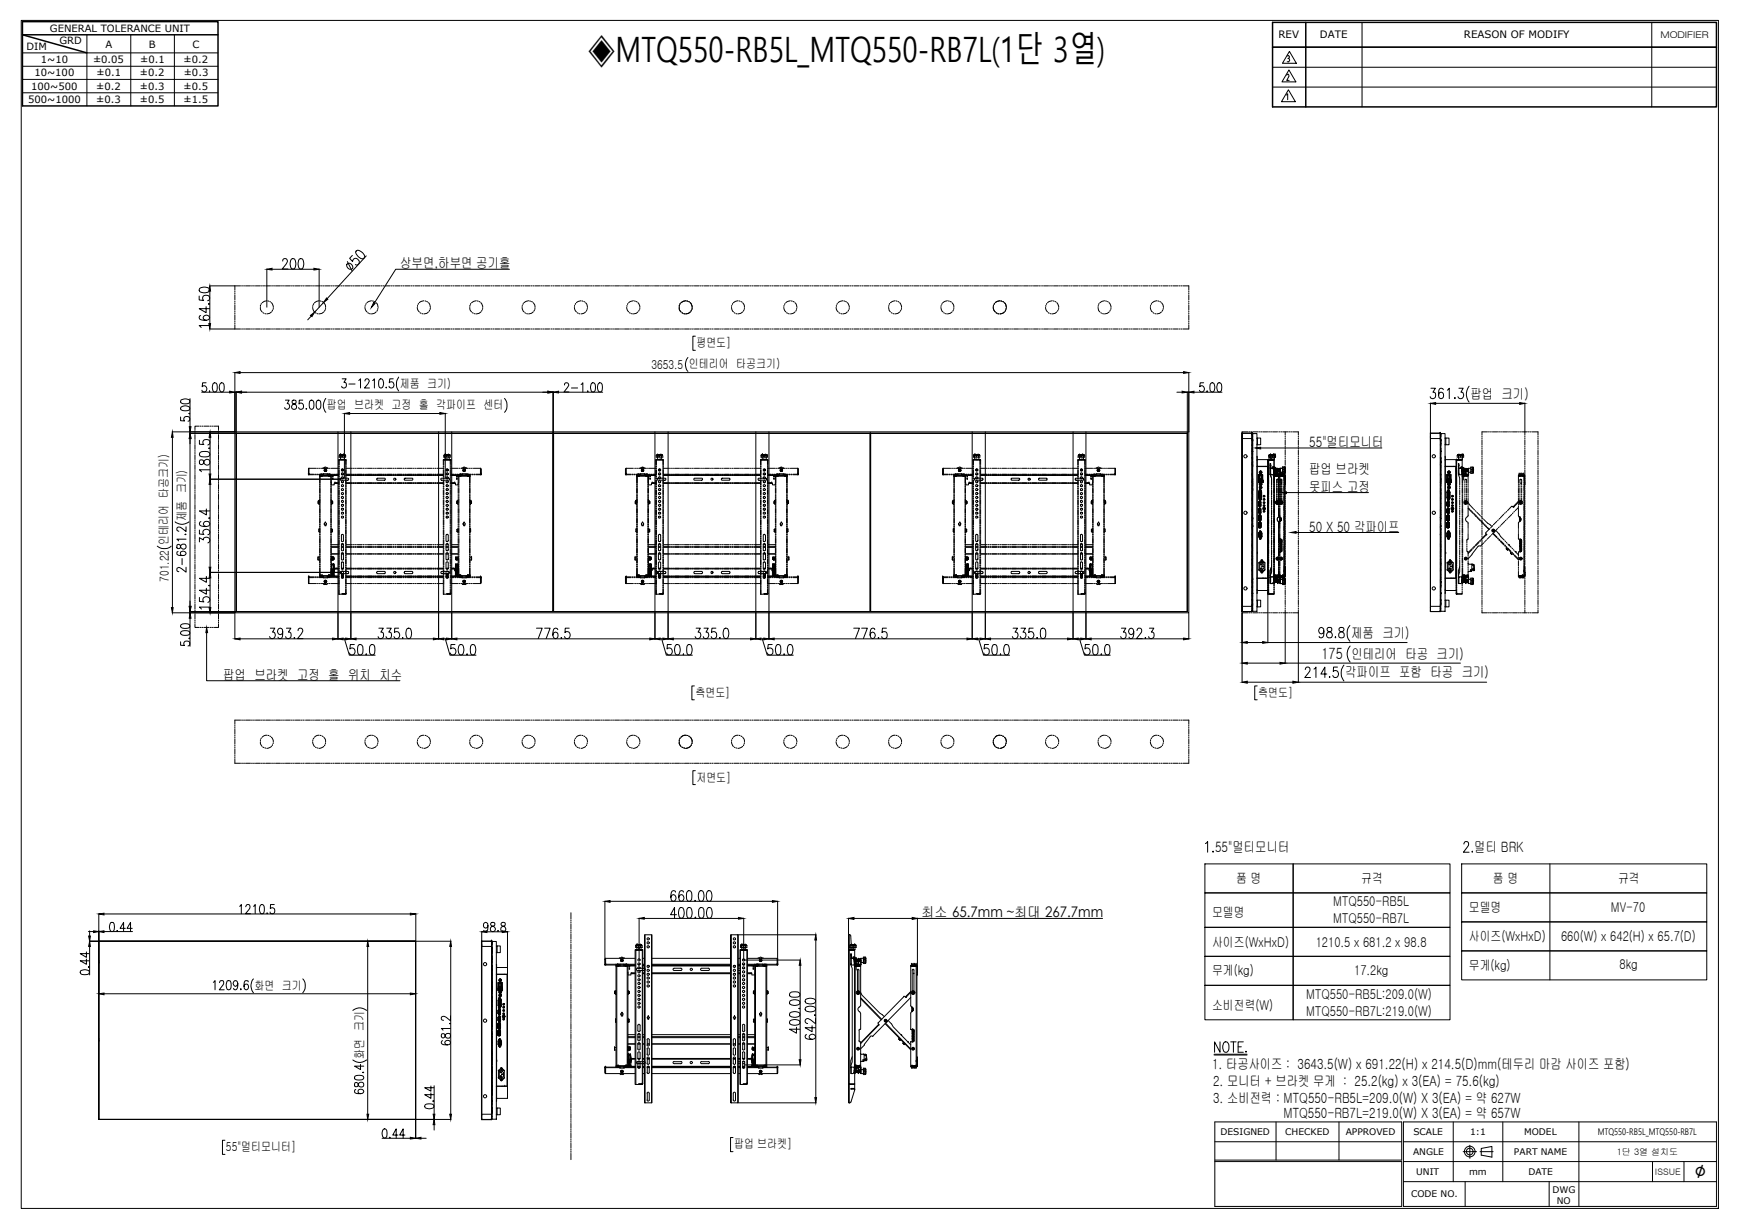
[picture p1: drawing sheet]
<svg xmlns="http://www.w3.org/2000/svg" width="297mm" height="210mm" viewBox="0 0 297 210" stroke-linecap="round" stroke-linejoin="round" font-family="sans-serif">
<defs><g id="words">
<text font-size="6" x="100.4" y="10.6">◈MTQ550-RB5L_MTQ550-RB7L(1단 3열)</text>
<text font-size="3.5" x="289.5" y="201.2">∅</text>
<text font-size="2.6" x="225.7" y="112.6">175 인테리어 타공 크기)</text>
<g font-size="2.4">
<text x="68.4" y="45.7">상부면,하부면 공기홀</text>
<text x="251.1" y="68.1">팝업 크기)</text>
<text x="223.6" y="76.3">55&quot;멀티모니터</text>
<text x="223.6" y="80.9">팝업 브라켓</text>
<text x="223.6" y="84">못피스 고정</text>
<text x="223.6" y="90.8">50 X 50 각파이프</text>
<text x="230.8" y="108.9">제품 크기)</text>
<text x="38.1" y="116.1">팝업 브라켓 고정 홀 위치 치수</text>
<text x="229.8" y="115.7">각파이프 포함 타공 크기)</text>
<text x="207.5" y="145.5">55&quot;멀티모니터</text>
<text x="251.8" y="145.6">멀티 BRK</text>
<text x="157.4" y="156.6">최소 65.7mm ~최대 267.7mm</text>
<text x="207" y="182.6">1. 타공사이즈 : 3643.5(W) x 691.22(H) x 214.5(D)mm(테두리 마감 사이즈 포함)</text>
<text x="207.2" y="185.6">2. 모니터 + 브라켓 무게 : 25.2(kg) x 3(EA) = 75.6(kg)</text>
<text x="207.2" y="188.4">3. 소비전력 : MTQ550-RB5L=209.0(W) X 3(EA) = 약 627W</text>
<text x="219.2" y="191">MTQ550-RB7L=219.0(W) X 3(EA) = 약 657W</text>
</g>
<g font-size="2.3">
<text x="211.1" y="150.8">품 명</text>
<text x="227.7" y="154.8">MTQ550-RB5L</text>
<text x="232.5" y="150.8">규격</text>
<text x="250.9" y="155.8">모델명</text>
<text x="255" y="150.8">품 명</text>
<text x="275.2" y="155.8">MV-70</text>
<text x="276.4" y="150.8">규격</text>
<text x="207" y="156.6">모델명</text>
<text x="207" y="161.7">사이즈(WxHxD)</text>
<text x="224.7" y="161.7">1210.5 x 681.2 x 98.8</text>
<text x="227.7" y="157.6">MTQ550-RB7L</text>
<text x="250.9" y="160.8">사이즈(WxHxD)</text>
<text x="266.6" y="160.8">660(W) x 642(H) x 65.7(D)</text>
<text x="207" y="166.6">무게(kg)</text>
<text x="231.3" y="166.5">17.2kg</text>
<text x="250.9" y="165.7">무게(kg)</text>
<text x="276.6" y="165.6">8kg</text>
<text x="207" y="172.5">소비전력(W)</text>
<text x="223.1" y="170.6">MTQ550-RB5L:209.0(W)</text>
<text x="223.1" y="173.6">MTQ550-RB7L:219.0(W)</text>
</g>
<g font-size="2.1">
<text x="118.9" y="59.3">평면도]</text>
<text x="111.3" y="63.1">3653.5 인테리어 타공크기)</text>
<text x="55.8" y="69.9">팝업 브라켓 고정 홀 각파이프 센터</text>
<text x="68.3" y="66.3">제품 크기)</text>
<text x="31.8" y="89" transform="rotate(-90 31.8 89)">제품 크기)</text>
<text x="28.8" y="99.4" transform="rotate(-90 28.8 99.4)">701.22 인테리어 타공크기)</text>
<text x="118.8" y="119">측면도]</text>
<text x="214.9" y="119">측면도]</text>
<text x="118.9" y="133.5">저면도]</text>
<text x="43.5" y="169.1">화면 크기</text>
<text x="62.1" y="180.8" transform="rotate(-90 62.1 180.8)">화면 크기</text>
<text x="38.6" y="196.6">55&quot;멀티모니터]</text>
<text x="125.4" y="196.1">팝업 브라켓]</text>
</g>
<g font-size="1.8">
<text x="218.4" y="6.5">REV</text>
<text x="225.5" y="6.5">DATE</text>
<text x="250" y="6.5">REASON OF MODIFY</text>
</g>
<g font-size="1.7">
<text x="8.5" y="5.4">GENERAL TOLERANCE UNIT</text>
<text x="4.5" y="8.5">DIM</text>
<text x="7" y="10.8">1~10</text>
<text x="10.1" y="7.5">GRD</text>
<text x="15.9" y="10.8">±0.05</text>
<text x="18" y="8.1">A</text>
<text x="23.9" y="10.8">±0.1</text>
<text x="25.4" y="8.1">B</text>
<text x="31.4" y="10.8">±0.2</text>
<text x="32.9" y="8.1">C</text>
<text x="4.8" y="17.6">500~1000</text>
<text x="5.3" y="15.3">100~500</text>
<text x="5.9" y="13.1">10~100</text>
<text x="16.5" y="15.3">±0.2</text>
<text x="16.5" y="17.6">±0.3</text>
<text x="16.5" y="13.1">±0.1</text>
<text x="23.9" y="13.1">±0.2</text>
<text x="23.9" y="15.3">±0.3</text>
<text x="23.9" y="17.6">±0.5</text>
<text x="31.4" y="15.3">±0.5</text>
<text x="31.4" y="17.6">±1.5</text>
<text x="31.4" y="13.1">±0.3</text>
</g>
<g font-size="1.6">
<text x="283.6" y="6.4">MODIFIER</text>
<text x="208.5" y="193.9">DESIGNED</text>
<text x="219.5" y="193.9">CHECKED</text>
<text x="229.9" y="193.9">APPROVED</text>
<text x="241.4" y="197.3">ANGLE</text>
<text x="241.4" y="193.9">SCALE</text>
<text x="251.1" y="193.9">1:1</text>
<text x="258.6" y="197.3">PART NAME</text>
<text x="260.3" y="193.9">MODEL</text>
<text x="272.9" y="193.8">MTQ550-RB5L_MTQ550-RB7L</text>
<text x="241.9" y="200.7">UNIT</text>
<text x="250.9" y="200.7">mm</text>
<text x="261.1" y="200.7">DATE</text>
<text x="265.2" y="203.7">DWG</text>
<text x="241" y="204.5">CODE NO.</text>
<text x="265.9" y="205.6">NO</text>
</g>
<g font-size="1.5">
<text x="276.2" y="197.2">1단 3열 설치도</text>
<text x="282.7" y="200.7">ISSUE</text>
</g>
</g></defs>
<!-- layer: 0 -->
<g fill="none" stroke="#000" stroke-width=".17">
<path d="M3.6 3.5h289.9v202.9h-289.9zM34 50.6v.6l.8 .1a.52 .52 0 0 1-.1-.6 .52 .52 0 0 1 .6-.3 .48 .48 0 0 1 .5 .4 .48 .48 0 0 1-.3 .6M34.1 49.2a1.6 1.6 0 0 1 1.6 0l.1 .4a1.05 1.05 0 0 1-1.4 .3l-.3-.1-.1-.2zM34.3 53.9h-.2l-.1 .4a1.1 1.1 0 0 0 1.5 .3l.2-.1a.5 .5 0 0 0-.5-.7 .5 .5 0 0 0-.4 .7l.4 .2M35.2 52.4v1l-1.2-.7h1.8M35.7 51.8v.2zM35.8 55.6h-1.8l.4 .3M35.8 56.2h5.3M35.8 48.8h5.3M35.8 49.7v5.6M40.1 48.8v.7M40.1 49.7v.1"/>
<path d="M40.1 50v.2M40.1 50.3v.9M40.1 51.4v.2M40.1 51.7v.2M40.1 52.1v.8M40.1 53.1v.2M40.1 53.4v.2M40.1 53.8v.8M40.1 54.8v.2M40.1 55.1v.2M40.1 55.5v.7M41.3 56.2h.1"/>
<path d="M41.3 48.8h.1M41.6 56.2h.2M41.6 48.8h.2M41.9 56.2h.9M41.9 48.8h.9M43 56.2h.1M43 48.8h.1M43.3 56.2h.2M43.3 48.8h.2M43.6 56.2h.9M43.6 48.8h.9M44.5 52.5v.3l.3 .5"/>
<path d="M44.5 52.2v.1M44.6 56.2h.2M44.6 48.8h.2M44.6 51.8v.2M44.9 53.4l.2 .1M45 56.2h.2M45 48.8h.2M45.2 53.6h.2M45.4 56.2h.8M45.4 48.8h.8M45.6 51.4l-.8 .3M45.6 45.9v6.6"/>
<path d="M45.7 51.4h.2M46.1 51.5l.1 .1M46.3 51.7l.2 .2 .2 .6M46.4 53.3l-.4 .2-.4 .1M46.4 56.2h.2M46.4 48.8h.2M46.5 46h7.1M46.6 53l-.1 .1M46.7 52.7l-.1 .1M46.7 56.2h.2M46.7 48.8h.2M47.1 56.2h.8"/>
<path d="M47.1 48.8h.8M48.1 56.2h.1M48.1 48.8h.1M48.3 44.6v-.3l.2-.1h.3l.2 .1a.59 .59 0 0 1-.1 .8l-.7 .8h1M48.4 56.2h.2M48.4 48.8h.2M48.8 56.2h.8M48.8 48.8h.8M49.8 44.3l.3-.1a1.05 1.05 0 0 1 .3 1.4l-.1 .3h-.3a1.05 1.05 0 0 1-.4-1.4zM49.8 56.2h.1M49.8 48.8h.1M50.1 56.2h.2"/>
<path d="M50.1 48.8h.2M50.4 56.2h.9M50.4 48.8h.9M51.1 44.3l.4-.1a1.05 1.05 0 0 1 .3 1.4l-.1 .3h-.4a1.05 1.05 0 0 1-.3-1.4zM51.5 56.2h.1M51.5 48.8h.1M51.8 56.2h.2M51.8 48.8h.2M52.2 56.2h.8M52.2 48.8h.8M53.2 54l-.6 .6M53.2 56.2h.2"/>
<path d="M53.2 48.8h.2M53.4 52.5l.1 .5 .2 .3M53.5 52.2l-.1 .1M53.5 56.2h.2M53.5 48.8h.2M53.6 51.8l-.1 .2M53.9 53.4l.1 .1M53.9 56.2h.8M53.9 48.8h.8M54.2 53.6h.1M54.5 51.4l-.8 .3M54.5 45.9v6.6"/>
<path d="M54.7 51.4h.1M54.9 56.2h.2M54.9 48.8h.2M55 51.5l.2 .1M55.2 56.2h.2M55.2 48.8h.2M55.3 51.7l-1.6 1.6M55.3 51.7l.3 .4v.4M55.3 53.3l-.3 .2-.5 .1M55.5 53l-.1 .1M55.6 56.2h.8M55.6 48.8h.8"/>
<path d="M55.6 52.7v.1M56.6 56.2h.2M56.6 48.8h.2M56.9 56.2h.2M56.9 48.8h.2M57.3 56.2h.8M57.3 48.8h.8M58.3 56.2h.1M58.3 48.8h.1M58.6 56.2h.2M58.6 48.8h.2M59 56.2h.8"/>
<path d="M59 48.8h.8M59.3 44.7l.8 1.6M59.4 45a.7 .7 0 0 1 .9 .8 .6 .6 0 0 1-.8 0 .6 .6 0 0 1-.1-.8zM60 56.2h.2M60 48.8h.2M60.2 43.6l-.5 .5 .5 .6a.55 .55 0 0 1 .6-.5 .55 .55 0 0 1 .5 .5 .55 .55 0 0 1-.4 .6l-.2-.1M60.4 56.2h.1M60.4 48.8h.1M60.7 56.2h.8M60.7 48.8h.8M60.9 42.8a1.3 1.3 0 0 1 1.4 1l-.2 .3a1.3 1.3 0 0 1-1.4-1zM61.7 56.2h.2"/>
<path d="M61.7 48.8h.2M62 56.2h.2M62 48.8h.2M62.3 52.5l.2 .5 .2 .3M62.4 56.2h.8M62.4 48.8h.8M62.4 52.2l-.1 .1M62.6 51.8l-.1 .2M62.6 43.7l-6.7 7.3M62.8 53.4l.2 .1M63.1 53.6h.2M63.4 56.2h.2"/>
<path d="M63.4 48.8h.2M63.4 51.4l-.7 .3M63.6 51.4h.2M63.7 56.2h.2M63.7 48.8h.2M64 51.5l.1 .1M64.1 56.2h.8M64.1 48.8h.8M64.2 51.7l.2 .2 .2 .6M64.2 53.3l-.3 .2-.5 .1M64.5 53l-.1 .1M64.5 52.7v.1"/>
<path d="M65.1 56.2h.2M65.1 48.8h.2M65.4 56.2h.2M65.4 48.8h.2M65.8 56.2h.9M65.8 48.8h.9M66.8 56.2h.2M66.8 48.8h.2M67.2 56.2h.1M67.2 48.8h.1M67.5 56.2h.9M67.5 48.8h.9"/>
<path d="M68.5 56.2h.2M68.5 48.8h.2M68.9 56.2h.1M68.9 48.8h.1M69.2 56.2h.8M69.2 48.8h.8M70.2 56.2h.2M70.2 48.8h.2M70.6 56.2h.1M70.6 48.8h.1M70.9 56.2h.8M70.9 48.8h.8"/>
<path d="M71.3 52.5l.1 .5 .2 .3M71.3 52.2v.1M71.5 51.8l-.1 .2M71.7 53.4l.2 .1M71.9 56.2h.2M71.9 48.8h.2M72.1 53.6h.1M72.2 56.2h.2M72.2 48.8h.2M72.4 51.4l-.8 .3M72.6 51.4h.2M72.6 56.2h.9"/>
<path d="M72.6 48.8h.9M72.9 51.5l.2 .1M73.2 51.7l.1 .2 .2 .6M73.2 53.3l-.3 .2-.5 .1M73.4 53l-.1 .1M73.5 52.7v.1M73.6 56.2h.2M73.6 48.8h.2M74 56.2h.2M74 48.8h.2M74.3 56.2h.9M74.3 48.8h.9"/>
<path d="M75.3 56.2h.2M75.3 48.8h.2M75.7 56.2h.1M75.7 48.8h.1M76 56.2h.9M76 48.8h.9M77 56.2h.2M77 48.8h.2M77.4 56.2h.1M77.4 48.8h.1M77.7 56.2h.9M77.7 48.8h.9"/>
<path d="M78.7 56.2h.2M78.7 48.8h.2M79.1 56.2h.1M79.1 48.8h.1M79.4 56.2h.9M79.4 48.8h.9M80.2 52.5v.3l.3 .5M80.3 52.2l-.1 .1M80.4 51.8l-.1 .2M80.5 56.2h.1M80.5 48.8h.1M80.7 53.4l.1 .1"/>
<path d="M80.8 56.2h.2M80.8 48.8h.2M81 53.6h.2M81.1 56.2h.9M81.1 48.8h.9M81.4 51.4l-.9 .3M81.5 51.4h.2M81.9 51.5l.1 .1M82.1 51.7l.2 .2 .2 .6M82.2 56.2h.1M82.2 48.8h.1M82.2 53.3l-.4 .2-.4 .1"/>
<path d="M82.3 53l-.1 .1M82.5 52.7l-.1 .1M82.5 56.2h.2M82.5 48.8h.2M82.8 56.2h.9M82.8 48.8h.9M83.8 56.2h.2M83.8 48.8h.2M84.2 56.2h.2M84.2 48.8h.2M84.5 56.2h.9M84.5 48.8h.9"/>
<path d="M85.5 56.2h.2M85.5 48.8h.2M85.9 56.2h.1M85.9 48.8h.1M86.2 56.2h.9M86.2 48.8h.9M87 46h-19.4l-3.6 5.7M87.3 56.2h.1M87.3 48.8h.1M87.6 56.2h.2M87.6 48.8h.2M88 56.2h.8"/>
<path d="M88 48.8h.8M89 56.2h.1M89 48.8h.1M89.2 52.5l.1 .5 .2 .3M89.2 52.2v.1M89.3 56.2h.2M89.3 48.8h.2M89.4 51.8l-.1 .2M89.6 53.4l.2 .1M89.6 56.2h.9M89.6 48.8h.9M89.9 53.6h.2"/>
<path d="M90.3 51.4l-.8 .3M90.5 51.4h.1M90.7 56.2h.1M90.7 48.8h.1M90.8 51.5l.2 .1M91 56.2h.2M91 48.8h.2M91.1 53.3l-.4 .2-.4 .1M91.1 51.7l.2 .4 .1 .4M91.3 53l-.1 .1M91.3 56.2h.9M91.3 48.8h.9"/>
<path d="M91.4 52.7l-.1 .1M92.4 56.2h.1M92.4 48.8h.1M92.7 56.2h.2M92.7 48.8h.2M93 56.2h.9M93 48.8h.9M94.1 56.2h.2M94.1 48.8h.2M94.4 56.2h.2M94.4 48.8h.2M94.8 56.2h.8"/>
<path d="M94.8 48.8h.8M95.8 56.2h.2M95.8 48.8h.2M96.1 56.2h.2M96.1 48.8h.2M96.5 56.2h.8M96.5 48.8h.8M97.5 56.2h.1M97.5 48.8h.1M97.8 56.2h.2M97.8 48.8h.2M98.1 52.5l.1 .5 .3 .3"/>
<path d="M98.2 56.2h.8M98.2 48.8h.8M98.2 52.2l-.1 .1M98.3 51.8l-.1 .2M98.6 53.4l.1 .1M98.9 53.6h.1M99.2 56.2h.1M99.2 48.8h.1M99.2 51.4l-.7 .3M99.4 51.4h.2M99.5 56.2h.2M99.5 48.8h.2"/>
<path d="M99.7 51.5l.2 .1M99.9 56.2h.8M99.9 48.8h.8M100 53.3l-.3 .2-.4 .1M100 51.7l.2 .2 .2 .6M100.2 53l-.1 .1M100.3 52.7v.1M100.9 56.2h.2M100.9 48.8h.2M101.2 56.2h.2M101.2 48.8h.2M101.6 56.2h.8"/>
<path d="M101.6 48.8h.8M102.6 56.2h.2M102.6 48.8h.2M102.9 56.2h.2M102.9 48.8h.2M103.3 56.2h.8M103.3 48.8h.8M104.3 56.2h.2M104.3 48.8h.2M104.6 56.2h.2M104.6 48.8h.2M105 56.2h.8"/>
<path d="M105 48.8h.8M106 56.2h.2M106 48.8h.2M106.3 56.2h.2M106.3 48.8h.2M106.7 56.2h.8M106.7 48.8h.8M107 52.5l.2 .5 .2 .3M107.1 52.2v.1M107.3 51.8l-.1 .2M107.5 53.4l.2 .1M107.7 56.2h.2"/>
<path d="M107.7 48.8h.2M107.9 53.6h.1M108.1 56.2h.1M108.1 48.8h.1M108.2 51.4l-.8 .3M108.4 51.4h.1M108.4 56.2h.8M108.4 48.8h.8M108.7 51.5l.1 .1M109 51.7l.1 .2 .2 .6M109 53.3l-.3 .2-.5 .1M109.2 53l-.1 .1"/>
<path d="M109.3 52.7l-.1 .1M109.4 56.2h.2M109.4 48.8h.2M109.8 56.2h.1M109.8 48.8h.1M110.1 56.2h.8M110.1 48.8h.8M111.1 56.2h.2M111.1 48.8h.2M111.4 56.2h.2M111.4 48.8h.2M111.8 56.2h.8"/>
<path d="M111.8 48.8h.8M112.8 56.2h.2M112.8 48.8h.2M113.1 56.2h.2M113.1 48.8h.2M113.5 56.2h.8M113.5 48.8h.8M114.5 56.2h.2M114.5 48.8h.2M114.8 56.2h.2M114.8 48.8h.2M115.2 56.2h.9"/>
<path d="M115.2 48.8h.9M116 52.5v.3l.3 .5M116.1 52.2l-.1 .1M116.2 51.8l-.1 .2M116.2 56.2h.2M116.2 48.8h.2M116.5 53.4l.1 .1M116.6 56.2h.1M116.6 48.8h.1M116.8 53.6h.2M116.9 56.2h.9M116.9 48.8h.9"/>
<path d="M117.1 51.4l-.8 .3M117.3 51.4h.2M117.6 51.5l.2 .1M117.9 51.7l.2 .2 .1 .6M117.9 56.2h.2M117.9 48.8h.2M117.9 53.3l-.3 .2-.5 .1M118.1 53l-.1 .1M118.2 52.7v.1M118.3 56.2h.1M118.3 48.8h.1M118.6 56.2h.9"/>
<path d="M118.6 48.8h.9M118.8 57.4h-.5v2.4h.5M119.6 56.2h.2M119.6 48.8h.2M120 56.2h.1M120 48.8h.1M120.3 56.2h.8M120.3 48.8h.8M121.3 56.2h.2M121.3 48.8h.2M121.7 56.2h.1M121.7 48.8h.1"/>
<path d="M122 56.2h.9M122 48.8h.9M123 56.2h.2M123 48.8h.2M123.4 56.2h.2M123.4 48.8h.2M123.7 56.2h.9M123.7 48.8h.9M124.7 56.2h.2M124.7 48.8h.2M125 52.5l.1 .5 .2 .3M125 52.2v.1"/>
<path d="M125.1 56.2h.2M125.1 48.8h.2M125.2 51.8l-.1 .2M125.4 53.4l.1 .1M125.4 56.2h.9M125.4 48.8h.9M125.7 53.6h.2M126.1 51.4l-.8 .3M126.2 51.4h.2M126.4 56.2h.2M126.4 48.8h.2M126.6 51.5l.1 .1"/>
<path d="M126.8 56.2h.1M126.8 48.8h.1M126.9 51.7l.2 .4 .1 .4M126.9 53.3l-.4 .2-.4 .1M127.1 53l-.1 .1M127.1 56.2h.9M127.1 48.8h.9M127.2 52.7l-.1 .1M128.1 56.2h.2M128.1 48.8h.2M128.5 56.2h.1M128.5 48.8h.1"/>
<path d="M128.8 56.2h.9M128.8 48.8h.9M129.9 56.2h.1M129.9 48.8h.1M130.2 56.2h.2M130.2 48.8h.2M130.5 56.2h.9M130.5 48.8h.9M131.6 56.2h.1M131.6 48.8h.1M131.9 56.2h.2M131.9 48.8h.2"/>
<path d="M132.2 56.2h.9M132.2 48.8h.9M133.3 56.2h.1M133.3 48.8h.1M133.6 56.2h.2M133.6 48.8h.2M133.9 52.5l.1 .5 .2 .3M133.9 56.2h.9M133.9 48.8h.9M133.9 52.2v.1M134.1 51.8l-.1 .2M134.4 53.4l.1 .1"/>
<path d="M134.6 53.6h.2M134.9 56.2h.2M134.9 48.8h.2M135 51.4l-.8 .3M135.2 51.4h.1M135.3 56.2h.2M135.3 48.8h.2M135.5 51.5l.2 .1M135.6 56.2h.9M135.6 48.8h.9M135.8 51.7l.2 .2 .1 .6M135.8 53.3l-.3 .2-.5 .1"/>
<path d="M136 53l-.1 .1M136.1 52.7l-.1 .1M136.7 56.2h.1M136.7 48.8h.1M137 56.2h.2M137 48.8h.2M137.4 56.2h.8M137.4 48.8h.8M138.4 56.2h.1M138.4 48.8h.1M138.7 56.2h.2M138.7 48.8h.2"/>
<path d="M139.1 56.2h.8M139.1 48.8h.8M140.1 56.2h.1M140.1 48.8h.1M140.4 56.2h.2M140.4 48.8h.2M140.7 56.2h.9M140.7 48.8h.9M141.8 56.2h.1M141.8 48.8h.1M142.1 56.2h.2M142.1 48.8h.2"/>
<path d="M142.4 56.2h.9M142.4 48.8h.9M142.8 52.5l.1 .5 .3 .3M142.9 52.2v.1M143 51.8l-.1 .2M143.3 53.4l.2 .1M143.5 56.2h.2M143.5 48.8h.2M143.6 53.6h.2M143.8 56.2h.2M143.8 48.8h.2M144 51.4l-.8 .3"/>
<path d="M144.1 51.4h.2M144.2 56.2h.8M144.2 48.8h.8M144.4 51.5l.2 .1M144.7 51.7l.2 .2 .2 .6M144.7 53.3l-.3 .2-.4 .1M144.9 53v.1M145.1 52.7l-.1 .1M145.2 56.2h.2M145.2 48.8h.2M145.5 56.2h.2M145.5 48.8h.2"/>
<path d="M145.9 56.2h.8M145.9 48.8h.8M146.9 56.2h.2M146.9 48.8h.2M147.2 56.2h.2M147.2 48.8h.2M147.6 56.2h.8M147.6 48.8h.8M148.6 56.2h.1M148.6 48.8h.1M148.9 56.2h.2M148.9 48.8h.2"/>
<path d="M149.3 56.2h.8M149.3 48.8h.8M150.3 56.2h.2M150.3 48.8h.2M150.7 56.2h.1M150.7 48.8h.1M151 56.2h.8M151 48.8h.8M151.8 52.5l.1 .5 .2 .3M151.8 52.2v.1M152 51.8l-.1 .2M152 56.2h.2"/>
<path d="M152 48.8h.2M152.3 53.4l.1 .1M152.3 56.2h.2M152.3 48.8h.2M152.6 53.6h.1M152.7 56.2h.8M152.7 48.8h.8M152.9 51.4l-.8 .3M153.1 51.4h.1M153.4 51.5l.1 .1M153.7 51.7l.1 .2 .2 .6M153.7 53.3l-.3 .2-.5 .1"/>
<path d="M153.7 56.2h.2M153.7 48.8h.2M153.9 53l-.1 .1M154 52.7v.1M154 56.2h.2M154 48.8h.2M154.4 56.2h.8M154.4 48.8h.8M155.4 56.2h.2M155.4 48.8h.2M155.7 56.2h.2M155.7 48.8h.2"/>
<path d="M156.1 56.2h.9M156.1 48.8h.9M157.1 56.2h.2M157.1 48.8h.2M157.5 56.2h.1M157.5 48.8h.1M157.8 56.2h.9M157.8 48.8h.9M158.8 56.2h.2M158.8 48.8h.2M159.2 56.2h.1M159.2 48.8h.1"/>
<path d="M159.5 56.2h.8M159.5 48.8h.8M160.5 56.2h.2M160.5 48.8h.2M160.7 52.5l.2 .5 .2 .3M160.8 52.2l-.1 .1M160.9 56.2h.1M160.9 48.8h.1M160.9 51.8v.2M161.2 53.4l.1 .1M161.2 56.2h.8M161.2 48.8h.8"/>
<path d="M161.5 53.6h.2M161.8 51.4l-.8 .3M162 51.4h.2M162.2 56.2h.2M162.2 48.8h.2M162.3 51.5l.2 .1M162.5 56.2h.2M162.5 48.8h.2M162.6 51.7l.3 .4v.4M162.6 53.3l-.3 .2-.5 .1M162.8 53v.1M162.9 56.2h.8"/>
<path d="M162.9 48.8h.8M162.9 52.7v.1M163.9 56.2h.2M163.9 48.8h.2M164.3 56.2h.2M164.3 48.8h.2M164.6 56.2h.9M164.6 48.8h.9M165.6 56.2h.2M165.6 48.8h.2M166 56.2h.1M166 48.8h.1"/>
<path d="M166.3 56.2h.9M166.3 48.8h.9M167.3 56.2h.2M167.3 48.8h.2M167.7 56.2h.1M167.7 48.8h.1M168 56.2h.9M168 48.8h.9M169 56.2h.2M169 48.8h.2M169.4 56.2h.1M169.4 48.8h.1"/>
<path d="M169.7 52.5l.1 .5 .2 .3M169.7 56.2h.8M169.7 48.8h.8M169.7 52.2v.1M169.9 51.8l-.1 .2M170.1 53.4l.2 .1M170.4 53.6h.2M170.7 56.2h.2M170.7 48.8h.2M170.8 51.4l-.8 .3M170.9 51.4h.2M171.1 56.2h.2"/>
<path d="M171.1 48.8h.2M171.3 51.5l.1 .1M171.4 56.2h.9M171.4 48.8h.9M171.6 51.7l.1 .2 .2 .6M171.6 53.3l-.4 .2-.4 .1M171.8 53l-.1 .1M171.9 52.7l-.1 .1M172.5 56.2h.1M172.5 48.8h.1M172.8 56.2h.2M172.8 48.8h.2"/>
<path d="M173.1 56.2h.9M173.1 48.8h.9M174.1 56.2h.2M174.1 48.8h.2M174.5 56.2h.2M174.5 48.8h.2M174.8 56.2h.9M174.8 48.8h.9M175.8 56.2h.2M175.8 48.8h.2M176.2 56.2h.1M176.2 48.8h.1"/>
<path d="M176.5 56.2h.9M176.5 48.8h.9M177.5 56.2h.2M177.5 48.8h.2M177.9 56.2h.2M177.9 48.8h.2M178.3 56.2h.8M178.3 48.8h.8M178.6 52.5l.1 .5 .2 .3M178.6 52.2v.1M178.8 51.8l-.1 .2M179.1 53.4l.1 .1"/>
<path d="M179.3 56.2h.1M179.3 48.8h.1M179.4 53.6h.2M179.6 56.2h.2M179.6 48.8h.2M179.7 51.4l-.8 .3M179.9 51.4h.2M179.9 56.2h.9M179.9 48.8h.9M180.2 51.5l.2 .1M180.5 51.7l.2 .2 .1 .6M180.5 53.3l-.3 .2-.5 .1"/>
<path d="M180.7 53l-.1 .1M180.8 52.7v.1M181 56.2h.1M181 48.8h.1M181.3 56.2h.2M181.3 48.8h.2M181.6 56.2h.9M181.6 48.8h.9M182.7 56.2h.1M182.7 48.8h.1M183 56.2h.2M183 48.8h.2"/>
<path d="M183.3 56.2h.9M183.3 48.8h.9M184.3 56.2h.2M184.3 48.8h.2M184.7 56.2h.2M184.7 48.8h.2M185.1 56.2h.8M185.1 48.8h.8M186.1 56.2h.2M186.1 48.8h.2M186.4 56.2h.2M186.4 48.8h.2"/>
<path d="M186.8 56.2h.8M186.8 48.8h.8M187.6 52.5v.5l.3 .3M187.6 52.2v.1M187.7 51.8l-.1 .2M187.8 56.2h.1M187.8 48.8h.1M188 53.4l.2 .1M188.1 56.2h.2M188.1 48.8h.2M188.3 53.6h.2M188.5 56.2h.8"/>
<path d="M188.5 48.8h.8M188.7 51.4l-.8 .3M188.8 51.4h.2M189.2 51.5l.1 .1M189.4 51.7l.2 .2 .2 .6M189.5 56.2h.1M189.5 48.8h.1M189.5 53.3l-.4 .2-.4 .1M189.6 53v.1M189.8 52.7l-.1 .1M189.8 56.2h.2M189.8 48.8h.2"/>
<path d="M190.1 56.2h.9M190.1 48.8h.9M191.2 56.2h.1M191.2 48.8h.1M191.5 56.2h.2M191.5 48.8h.2M191.9 56.2h.8M191.9 48.8h.8M192.9 56.2h.2M192.9 48.8h.2M193.2 56.2h.2M193.2 48.8h.2"/>
<path d="M193.6 56.2h.8M193.6 48.8h.8M194.6 56.2h.2M194.6 48.8h.2M194.9 56.2h.2M194.9 48.8h.2M195.3 56.2h.8M195.3 48.8h.8M196.3 56.2h.2M196.3 48.8h.2M196.5 52.5l.1 .5 .2 .3M196.5 52.2v.1"/>
<path d="M196.6 56.2h.2M196.6 48.8h.2M196.7 51.8l-.1 .2M197 53.4l.1 .1M197 56.2h.8M197 48.8h.8M197.3 53.6h.1M197.6 51.4l-.8 .3M197.8 51.4h.1M198 56.2h.1M198 48.8h.1M198.1 51.5l.2 .1"/>
<path d="M198.3 56.2h.2M198.3 48.8h.2M198.4 53.3l-.3 .2-.5 .1M198.4 51.7l.3 .4v.4M198.6 53l-.1 .1M198.7 56.2h.8M198.7 48.8h.8M198.7 52.7v.1M199.7 56.2h.2M199.7 48.8h.2M200.1 56.2h.1M200.1 48.8h.1"/>
<path d="M200.4 56.2h.8M200.4 48.8h.8M201.4 56.2h.2M201.4 48.8h.2M201.7 56.2h.2M201.7 48.8h.2M202.1 48.8h1v.7M203.1 49.7v.1M203.1 50v.2M203.1 50.3v.9M203.1 51.4v.2M203.1 51.7v.2"/>
<path d="M203.1 52.1v.8M203.1 53.1v.2M203.1 53.4v.2M203.1 53.8v.8M203.1 54.8v.2M203.1 55.1v.2M203.1 55.5v.7h-1M29.4 73.8h173.7M29.4 74.7v29.1M30.8 71.2v.7h.7a.48 .48 0 0 1 .1-.6 .48 .48 0 0 1 .6 0 .48 .48 0 0 1 .1 .6h-.2M30.9 69.5a1.05 1.05 0 0 1 1.5 .2v.1a.89 .89 0 0 1-1.2 .3l-.4-.3zM30.9 68.3l.9-.2 .6 .2v.3a.89 .89 0 0 1-1.2 .3l-.4-.3z"/>
<path d="M32.3 70.6h.1zM32.4 74h7.9M32.5 68.1v4.8M32.5 73.8v.2M32.5 74.9v28.7M33.3 73.5v.2M33.3 73.9v.2M33.3 74.2v.9M33.3 75.2v.2M33.3 75.6v.1M33.3 75.9v.9M33.3 76.9v.2"/>
<path d="M33.3 77.3v.2M33.3 77.7v.8M33.3 78.7v.1M33.3 79v.2M33.3 79.3v.9M34 72.8h-.7v.6M34.1 75.2v.7h.7a.5 .5 0 0 1-.1-.6 .5 .5 0 0 1 .6-.2 .48 .48 0 0 1 .5 .4 .48 .48 0 0 1-.3 .5M34.1 78.6v.5a.36 .36 0 0 0 .3 .3 .36 .36 0 0 0 .3-.3 .56 .56 0 0 1 .6-.6 .56 .56 0 0 1 .5 .6 .59 .59 0 0 1-.7 .3 .59 .59 0 0 1-.4-.7l-.2-.2zM34.1 77.3l.3-.2h.4a.78 .78 0 0 1 1 .4v.2a.82 .82 0 0 1-1 .3l-.7-.1zM34.2 72.8h.2M34.4 67h4.8M34.5 72.8h.2"/>
<path d="M34.9 72.8h.8M35.2 65.4h-.6l-.1 .7a.48 .48 0 0 1 .7 0 .48 .48 0 0 1 0 .7 .48 .48 0 0 1-.7 0v-.2M35.8 76.5v.1zM35.8 66.8v.1zM35.9 74.7v6.3M35.9 72.8h.2M36.3 72.8h.1M36.4 65.5l.3-.1a.69 .69 0 0 1 .4 .9l-.2 .6h-.3a.92 .92 0 0 1-.2-1.2zM36.6 72.8h.7v.6M37.3 73.5v.2M37.3 73.9v.2M37.3 74.2v.9"/>
<path d="M37.3 75.2v.2M37.3 75.6v.1M37.3 75.9v.9M37.3 76.9v.2M37.3 77.3v.2M37.3 77.7v.8M37.3 78.7v.1M37.3 79v.2M37.3 79.3v.9M37.7 65.5l.3-.1a1.06 1.06 0 0 1 0 1.5h-.2a1.07 1.07 0 0 1-.1-1.4zM40.1 67h.2M40.1 63.6v41.1h163v-30.9"/>
<path d="M40.3 66.9v7.1M40.4 74h54.1v30.5h-54.1zM41 63.6h161.2M41.3 67h52.3M48.8 68.3h.6l-.3 .6a.46 .46 0 0 1 .3 .7 .46 .46 0 0 1-.8 0M49.9 68.4v.3l.2 .2a.49 .49 0 0 1 .6 .5 .49 .49 0 0 1-.6 .5 .51 .51 0 0 1-.3-.6 .51 .51 0 0 1 .6-.4l.1-.1a.33 .33 0 0 0-.1-.5zM51.7 68.3h-.6v.7a.51 .51 0 0 1 .8 .3 .51 .51 0 0 1-.6 .6l-.3-.3M52.3 69.8h.1zM52.8 80v1h.8M52.8 80h1.2M52.8 80v1M53 68.4l.3-.1a1.06 1.06 0 0 1 0 1.6h-.1a1.2 1.2 0 0 1-.2-1.5z"/>
<path d="M54.2 68.4l.3-.1a1.06 1.06 0 0 1 0 1.6h-.2a1.2 1.2 0 0 1-.1-1.5zM54.2 80h.2M54.6 80h.1M54.9 80h.8M55.1 80h.3l.1-.2h.2v.2h.3M55.7 68a1.86 1.86 0 0 0 0 2.4M55.9 80h.2M56.2 80h.2M56.6 80h1.3M57.7 73.8v35.3M57.9 79.6v.1M57.9 79.9v.2"/>
<path d="M57.9 78.6h1.1M57.9 78.5v.1M57.9 78.6v.8M58 77.7l-.1 .4h.2v-.4M58 77.7h.1M58 77.7h1h-.5v.4h.3M58.1 77.7h.1M58.1 77.7h.4M58.1 77.7l-.2 .1M58.2 78.1v.4h.6M58.2 77.7l-.1 .4h.3v-.4l-.3 .1M58.2 77.7h.1"/>
<path d="M58.3 77.7h.5M58.4 78.5h.2M58.4 78.1h.1M58.4 64.7h.7l-.4 .6a.46 .46 0 0 1 .5 .7 .46 .46 0 0 1-.8 0M58.7 77.7l.1 .4M58.7 77.7h.1M58.8 77.7l.2 .1M58.8 70.6v11M58.8 77.7v.4M58.9 77.7h-.1M58.9 77.7l.1 .1v.3h-.2M59 78.5v.1"/>
<path d="M59 78.6v.7M59 79.5v.2M59 79.9v.1M59.1 79.3v-.7h-1.2v.8M59.1 79.5v.2M59.1 79.9v.1M59.1 80h1.1M59.6 65.6h1M59.7 70.6h15.4M59.9 73.8v35.3M60.4 80h.1M60.7 80h.2"/>
<path d="M61 80h.9M61.3 65l.3-.3v1.6M62 80h.2M62.3 65.1l.2-.3a.42 .42 0 0 1 .5 .1 .42 .42 0 0 1-.1 .6l-.6 .8h.8M62.4 80h.2M62.8 80h.8M63.7 65l.3-.3v1.6M63.8 80h.2M64.1 80h.2M64.5 80h.8M64.8 64.8l.3-.1a.99 .99 0 0 1 0 1.6h-.1a1.2 1.2 0 0 1-.2-1.5zM65.5 80h.1"/>
<path d="M65.8 80h.2M65.9 66.2h.1zM66.2 80h.8M67.2 80h.1M67.2 64.7h-.6l-.1 .7a.5 .5 0 0 1 .7 0 .5 .5 0 0 1 0 .7 .5 .5 0 0 1-.7 0l-.1-.1M67.5 80h.2M67.8 80h.9M68.1 64.4a2.02 2.02 0 0 0 0 2.4M68.9 80h.1M69.2 80h.2M69.6 80h.8M70.6 80h.2"/>
<path d="M70.9 80h.2M71.3 80h.8M72.3 80h.2M72.6 80h.2M73 80h.8M74 80h.2M74.3 80h.2M74.7 80h1M74.9 73.8v35.3M75.7 79.6v.1M75.7 79.9v.2M75.8 78.5l1.1 .1z"/>
<path d="M75.8 78.5v.1M75.8 78.6v.8M75.8 79.6v.1M75.8 79.9v.2M75.8 78.6l-.1 .8M75.9 77.7l-.1 .4h.2v-.4M75.9 77.7h.1M75.9 77.7h1h-.5v.4h.3M75.9 77.7h.5M76 77.7l-.2 .1M76 77.7h.1M76.1 77.7l-.1 .4h.3v-.4l-.3 .1"/>
<path d="M76.1 77.7h.1M76.1 70.6v11M76.2 77.7h.5M76.3 78.5h.2M76.3 78.1h.1M76.3 78.5h.1M76.5 78.5h.1M76.6 77.7h.1M76.6 77.7l.1 .4M76.7 77.7l.2 .1M76.7 77.7v.4M76.7 77.7h.1"/>
<path d="M76.7 78.1v.4h-.7v-.4M76.8 77.7l.1 .4h-.2M76.9 78.5h.1l-.1 .1M76.9 78.6h.1v.7M76.9 78.6v.7M76.9 79.5v.2M76.9 79.9v.1M77 79.5v.2M77 79.9v.1M77 80h1.3M77.2 73.8v35.3M78.4 80h.2"/>
<path d="M78.8 80h.1M78.9 80h.2M79.7 80h-.3a.17 .17 0 0 0-.1-.2 .17 .17 0 0 0-.2 .2h.9M80.2 80h.1M80.5 80h.2M80.8 80h1.3M82.1 80v1M82.1 80v1.1M86.2 68a1.86 1.86 0 0 1 0 2.4M94.5 66.9v7.1M94.5 67h.1M94.6 74h54v30.5h-54z"/>
<path d="M95.4 67h7.5M96.4 65.8l.1-.3 .1-.1 .5 .1a.48 .48 0 0 1-.2 .7l-.6 .7h.9M97.6 66.3h1.1M99.3 65.7l.3-.3v1.5M100.4 66.8v.1zM101 65.5l.4-.1a1.06 1.06 0 0 1 0 1.5h-.2a.92 .92 0 0 1-.2-1.2zM102.3 65.5l.3-.1a1.06 1.06 0 0 1 0 1.5h-.2a1.07 1.07 0 0 1-.1-1.4zM107 80h1.2M107 80v1M107 80v1h.8M108.4 80h.2M108.7 80h.2"/>
<path d="M109.1 80h.8a.17 .17 0 0 0-.1-.2 .17 .17 0 0 0-.2 .2M109.3 80h.2M110 80h.2M110.1 80h.2M110.4 80h.2M110.8 80h1.2M111.9 73.8v35.3M112 79.6v.1M112 79.9v.2M112.1 78.6h1.1M112.1 78.5h-.1l.1 .1M112.1 78.6v.8"/>
<path d="M112.1 79.6v.1M112.1 79.9v.2M112.2 77.7h.9h-.5v.4h.3M112.2 77.7l-.1 .4h.2M112.2 77.7h.1M112.3 77.7v.4M112.3 77.7h.1M112.3 77.7h.4M112.3 77.7l-.2 .1M112.3 77.8l.3-.1v.4h-.3M112.5 77.7h.5M112.6 78.1h.1"/>
<path d="M112.6 78.5h.2M112.8 78.5h.1M112.8 77.7h.1M112.9 77.7v.4M112.9 77.7h.1M113 78.1v.4h-.7v-.4M113 77.7l-.1 .4M113 77.7l.2 .1M113.1 77.7h-.1M113.1 77.7l.1 .4h-.2M113.2 78.5v.1M113.2 78.6v.7"/>
<path d="M113.2 79.5v.2M113.2 79.9v.1M113.3 79.3v-.7h-1.3v.8M113.3 79.5v.2M113.3 79.9v.1M113.3 80h1.1M114.1 73.8v35.3M114.5 80h.2M114.9 80h.1M115.2 80h.9M116.2 80h.2M116.6 80h.1"/>
<path d="M116.9 80h.9M117.5 61.1a1.86 1.86 0 0 0 0 2.3M117.9 80h.2M118.3 80h.1M118.6 80h.9M119.7 80h.1M120 80h.2M120.3 80h.9M121.4 80h.1M121.7 80h.2M122 80h.9M123 80h.2"/>
<path d="M123.4 80h.2M123.7 80h.9M124.7 80h.2M125.1 80h.2M125.4 80h.9M126.5 80h.1M126.8 80h.2M127.2 80h.8M128.2 80h.1M128.5 80h.2M128.8 80h1.1M129.1 73.8v35.3"/>
<path d="M129.9 79.6v.1M129.9 79.9v.2M130 78.5l1.1 .1zM130 78.5v.1M130 78.6v.8M130 79.6v.1M130 79.9v.2M130 78.6l-.1 .8M130 77.7h1h-.5v.4h.3M130 77.7v.4h.2v-.4M130 77.7h.1M130.1 77.7h.5"/>
<path d="M130.1 77.7h.1M130.2 77.7h.1M130.2 77.7l-.2 .1M130.2 77.7v.4h.3l-.1-.4-.2 .1M130.4 77.7h.5M130.5 78.1h.1M130.5 78.5h.1M130.7 78.5h-.2M130.8 77.7h.1M130.8 77.7v.4M130.9 77.7l-.1 .4M130.9 77.7l.2 .1"/>
<path d="M130.9 77.7h.1M131 77.7l.1 .1v.3h-.2v.4h-.7v-.4M131.1 78.5v.1M131.1 78.6l.1 .7M131.1 78.6v.7M131.1 79.5v.2M131.1 79.9v.1M131.2 79.5v.2M131.2 79.9v.1M131.2 80h1.2M131.3 73.8v35.3M132.6 80h.2"/>
<path d="M133 80h.1M133 80h.3a.17 .17 0 0 1 .2-.2 .17 .17 0 0 1 .1 .2M133.3 80h.8M133.7 80h.2M134.3 80h.2M134.6 80h.2M135 80h1.3M136.3 80v1M136.3 80v1.1M148.7 74h54.1v30.5h-54.1zM161.1 80h1.3M161.1 80h-.1v1h.1"/>
<path d="M161.1 80v1h.8M162.5 80h.2M162.9 80h.2M163.2 80h.9M163.5 80h.3a.17 .17 0 0 1 .1-.2 .17 .17 0 0 1 .2 .2h.3M164.2 80h.2M164.6 80h.2M165 80h1.2M166.1 73.8v35.3M166.2 79.6v.1M166.2 79.9v.2M166.3 78.6h1.1"/>
<path d="M166.3 78.5v.1M166.3 78.6v.8M166.3 79.6v.1M166.3 79.9v.2M166.3 77.7h1h-.5v.4h.3M166.3 77.7v.4h.1v-.4M166.3 77.7h.1M166.4 77.7h.1M166.4 77.7h.5M166.4 77.7l-.1 .1M166.5 77.7l-.1 .4h.3v-.4l-.3 .1M166.5 77.7h.1"/>
<path d="M166.7 77.7h.4M166.7 78.1h.1M166.7 78.5h.1M166.9 78.5h-.2M167 77.7h.1M167.1 77.7h.1M167.1 77.7v.4M167.2 77.7l-.1 .4M167.2 77.7l.2 .1M167.2 78.1v.4h-.7v-.4M167.2 77.7h.1M167.3 77.7l.1 .4h-.2"/>
<path d="M167.4 78.5h.1l-.1 .1M167.4 78.6v.7M167.4 79.5v.2M167.4 79.9v.1M167.5 79.3v-.7h-1.3v.8M167.5 79.5v.2M167.5 79.9v.1M167.5 80h1.1M168.3 73.8v35.3M168.7 80h.2M169.1 80h.1M169.4 80h.9"/>
<path d="M170.4 80h.2M170.8 80h.1M171.1 80h.8M172.1 80h.2M172.5 80h.1M172.8 80h.8M173.8 80h.2M174.1 80h.2M174.5 80h.9M175.5 80h.2M175.9 80h.2M176.2 80h.9"/>
<path d="M177.2 80h.2M177.6 80h.1M177.9 80h.9M178.9 80h.2M179.3 80h.1M179.6 80h.9M180.6 80h.2M181 80h.1M181.3 80h.9M182.4 80h.1M182.7 80h.2M183 80h1.1"/>
<path d="M183.3 73.8v35.3M184.1 79.6v.1M184.1 79.9v.2M184.2 78.6l-.1 .8M184.2 78.5l1.1 .1zM184.2 78.5v.1M184.2 78.6v.8M184.2 79.6v.1M184.2 79.9v.2M184.2 77.7h1h-.5v.4h.3M184.2 77.7l-.1 .4h.2v-.4M184.2 77.7h.1"/>
<path d="M184.3 77.7h.1M184.3 77.7h.5M184.3 77.7l-.1 .1M184.4 77.7l-.1 .4h.3v-.4l-.3 .1M184.4 77.7h.1M184.6 77.7h.5M184.6 78.5h.2M184.6 78.1h.1M184.8 78.5h.1M184.9 77.7l.1 .4M184.9 77.7h.1M185.1 77.7l-.1 .4"/>
<path d="M185.1 77.7h.1M185.2 77.7v.1l-.1-.1M185.3 78.5v.1M185.3 77.8v.3h-.2v.4h-.7v-.4M185.3 78.6l.1 .7M185.3 78.6v.7M185.3 79.5v.2M185.3 79.9v.1M185.4 79.5v.2M185.4 79.9v.1M185.4 80h1.2M185.5 73.8v35.3"/>
<path d="M186.8 80h.2M187.1 80h.2M187.5 80h.8M188.1 80h-.3l-.2-.2-.2 .2h-.2M188.5 80h.2M188.8 80h.2M189.2 80h1.2M190.4 80v1M190.4 80v1.1M201 67h.9M202.8 67h.3M202.8 66.9v7.1"/>
<path d="M203.1 63.6v10.2M203.9 67h4.8M205.6 65.4h-.6l-.1 .7a.48 .48 0 0 1 .7 0 .48 .48 0 0 1 0 .7 .48 .48 0 0 1-.7 0v-.2M206.1 66.9h.1zM206.8 65.5l.3-.1a.92 .92 0 0 1 .3 1.2l-.1 .3h-.3a.69 .69 0 0 1-.3-.8zM208 65.5l.4-.1a1.06 1.06 0 0 1 0 1.5h-.2a.92 .92 0 0 1-.3-1.2zM212.2 74.5v.1M212.2 74.8v.2M212.2 75.2v.8M212.2 76.2v.2M212.2 76.6v.1M212.2 76.9v.8"/>
<path d="M212.2 77.9v.2M212.2 78.2v.2M212.2 78.6v.8M212.2 79.6v.2M212.2 79.9v.2M213.1 73.8h-.9v.5M213.3 73.8h.2M213.6 73.8h.2M214 73.8h.8M215 73.8h.2M215.3 73.8h.2M215.3 76.5h20.7"/>
<path d="M215.7 73.8h.8M216.6 78.6h.1M216.6 78.6v.7M216.6 79.5v.2M216.6 79.9v.1M216.7 73.8h.2M216.7 78.5l.9 .1zM216.7 79.3v-.7h.9v1.1l-.2 .1v.2h.2M216.7 78.5l-.1 .1M216.7 78.6h.1M216.7 79.5v.2M216.7 79.9v.1"/>
<path d="M216.9 77.7l-.2 .1v.3h.2v.4h.8v-.4M216.9 77.7h.1M216.9 77.7l.1 .4M216.9 77.7l-.2 .1M216.9 79.9h.2M216.9 80v-.8l.2 .8M217 77.7l.7 .1M217 79.5h.1M217 80l.5 .1v1h-.5zM217 77.7h.1M217 73.8h.2M217 77.7v.4"/>
<path d="M217 78.6h.1M217 80v1M217.1 78.5h.1M217.2 78.6h.1M217.2 77.7l.1 .4h-.3M217.2 78.5h.1M217.3 78.1h.1M217.4 73.8h.8M217.4 79.8h.1M217.4 79.9h.4M217.4 79.8l.1 .1M217.4 78.6h.1"/>
<path d="M217.4 78.5h-.2M217.5 77.7l-.1 .4h.3M217.5 79.8v.1M217.5 80h.1M217.5 78.6h.1M217.6 77.7l.1 .4M217.6 77.7h.1M217.6 79.7v.2M217.7 77.7v.4M217.7 77.7h-.9h1M217.7 77.7h.1M217.8 77.7h.1"/>
<path d="M217.8 77.7v.1l-.1-.1M217.8 79.9v.1h-.1h.1M217.8 80h.2v.2M217.8 80h.1M217.8 80v.2M217.8 79.9l.2 .1M217.9 77.8v.3h-.2M218.4 73.8h.2M218.6 80h.1v.4h-.1zM218.7 80h.4M218.8 73.8h.1M219.1 79.9v.3l.3-.1"/>
<path d="M219.1 79.9l.3 .1M219.1 73.8h.8M219.4 79.9v.7M219.4 79.9h.1M219.4 79.8v.1h-.2M219.4 79.8v1v-.5h-.3v.3M219.4 80h.1M219.4 79.8h-.3v.1M219.4 79.9v.5M219.4 79.8v.1M219.5 73.8v.5M219.5 74.5v.1"/>
<path d="M219.5 74.8v.2M219.5 75.2v.8M219.5 76.2v.2M219.5 76.6v.1M219.5 76.9v.8M219.5 77.9v.2M219.5 78.2v.2M219.5 78.6v.8M219.5 79.6v.2M219.5 79.9v.2M220.1 73.8h.2M220.5 73.8h.1"/>
<path d="M220.8 73.8h1v.5M221.8 74.5v.1M221.8 74.8v.2M221.8 75.2v.8M221.8 76.2v.2M221.8 76.6v.1M221.8 76.9v.8M221.8 77.9v.2M221.8 78.2v.2M221.8 78.6v.8M221.8 79.6v.2M221.8 79.9v.2"/>
<path d="M244.3 68.8v5.2M244.4 66.3h.8l-.4 .7a.53 .53 0 0 1 .4 .8 .53 .53 0 0 1-.9-.1M245.2 68.9h14.4M246.5 66.6a.4 .4 0 0 0-.6-.2l-.2 .7 .1 .7a.41 .41 0 0 0 .4 .3 .41 .41 0 0 0 .3-.3l.1-.2a.48 .48 0 0 0-.5-.6l-.3 .2-.1 .3M247.2 66.6l.4-.3v1.8M248.4 68h.2zM248.7 78.6h.1M248.7 78.6v.7M248.7 79.5v.2M248.7 79.9v.1M248.8 78.5l1 .1zM248.8 79.3v-.7h1v1.2h-.3v.2h.3"/>
<path d="M248.8 78.5l-.1 .1M248.8 78.6h.1M248.8 79.5v.2M248.8 79.9v.1M249 77.7l-.1 .1v.3h.2v.4h.7v-.4M249.1 77.7h.1M249.1 77.7l.7 .1M249.1 77.7l.1 .4M249.1 77.7l-.2 .1M249.1 79.9h.1M249.1 80l.1-.8v1.8M249.2 79.5h.1"/>
<path d="M249.2 80l.5 .1v1h-.5zM249.2 77.7h.1M249.2 77.7v.4M249.2 78.6h.1M249.2 66.3h.7l-.4 .7a.53 .53 0 0 1 .4 .8 .53 .53 0 0 1-.9-.1M249.2 78.5h.1M249.3 78.6h.1M249.3 78.5h.3M249.4 77.7l.1 .4h-.3M249.5 78.1h.1M249.6 79.8h.1M249.5 79.8h.1"/>
<path d="M249.5 79.9h.5M249.5 79.8l.2 .1M249.6 78.6h.1M249.6 77.7l-.1 .4h.3M249.7 79.8v.1M249.7 80h.1M249.7 78.6h.1M249.8 77.7v.4M249.8 77.7h.1M249.8 79.7v.2M249.8 77.7l.2 .1M249.9 77.7h-1h1"/>
<path d="M249.9 77.7h-.1M249.9 77.7h.1M249.9 77.7l.1 .4h-.2M250 79.9v.1h-.2h.2M250 80h.1v.2M250 80h.1M250 80v.2M250 79.9l.1 .1M250.8 80l.1 .4zM250.9 80h.3M250.9 66a2.18 2.18 0 0 0 0 2.7M251.2 79.9l.5 .1"/>
<path d="M251.2 79.9v.3l.5-.1M251.6 79.8v.1h-.2M251.6 79.9v.7M251.6 79.9h.1M251.6 79.8l.1 .9-.1-.4h-.4v.3M251.6 79.8h-.4v.1M251.6 79.8l.1 .1M251.7 80h.1M251.7 79.9v.5M253.1 74.5v.1M253.1 74.8v.2M253.1 75.2v.8"/>
<path d="M253.1 76.2v.2M253.1 76.6v.1M253.1 76.9v.8M253.1 77.9v.2M253.1 78.2v.2M253.1 78.6v.8M253.1 79.6v.2M253.1 79.9v.2M254.1 73.8h-1v.5M254.2 73.8h.2M254.6 73.8h.1M254.9 73.8h.9"/>
<path d="M256 73.8h.1M256.3 73.8h.2M256.7 73.8h.8M257.7 73.8h.1M258 73.8h.2M258.3 73.8h.9M259.4 73.8h.1M259.7 73.8h.2M260 73.8h.9M260.5 68.8v5.5M260.5 74.5v.1M260.5 74.8v.2"/>
<path d="M260.5 75.2v.8M260.5 76.2v.2M260.5 76.6v.1M260.5 76.9v.8M260.5 77.9v.2M260.5 78.2v.2M260.5 78.6v.8M260.5 79.6v.2M260.5 79.9v.2M261.1 73.8h.1M261.4 73.8h.2M261.7 73.8h1v.5"/>
<path d="M262.7 74.5v.1M262.7 74.8v.2M262.7 75.2v.8M262.7 76.2v.2M262.7 76.6v.1M262.7 76.9v.8M262.7 77.9v.2M262.7 78.2v.2M262.7 78.6v.8M262.7 79.6v.2M262.7 79.9v.2M26.9 93.3a1.86 1.86 0 0 0 2.3 0"/>
<path d="M29.9 89.1a1.85 1.85 0 0 0 2.4 0M30.3 93.1l-.1 .4a.32 .32 0 0 0 .3 .2 .32 .32 0 0 0 .3-.2 .48 .48 0 0 1 .6-.6 .48 .48 0 0 1 .2 .8 .64 .64 0 0 1-.9-.6zM30.4 94.2a.33 .33 0 0 0-.1 .5l.5 .2a.69 .69 0 0 0 1-.4 .47 .47 0 0 0-.6-.4 .47 .47 0 0 0-.4 .6l.4 .2M31.1 95.4v1M31.7 91.2v.1zM31.8 96.9v.8l-.8-.6a.45 .45 0 0 0-.4-.2 .45 .45 0 0 0-.4 .3l.1 .3 .3 .1M31.8 90v.8l-1-.7a.38 .38 0 0 0-.6 .1 .38 .38 0 0 0 .4 .5M31.8 92.1h-1.6l.3 .3M33.3 80.4v.1M33.3 80.7v.2M33.3 81v.9M33.3 82.1v.1"/>
<path d="M33.3 82.4v.2M33.3 82.7v.9M33.3 83.7v.2M33.3 84.1v.2M33.3 84.4v.9M33.3 85.5v.2M33.3 85.8v.2M33.3 86.2v.8M33.3 87.2v.1M33.3 87.5v.2M33.3 87.9v.8M33.3 88.9v.1"/>
<path d="M33.3 89.2v.2M33.3 89.5v.9M33.3 90.6v.1M33.3 90.9v.2M33.3 91.2v.9M33.3 92.3v.2M33.3 92.6v.2M33.3 93v.8M33.3 94v.2M33.3 94.3v.2M33.3 94.7v.8M33.3 95.7v.2"/>
<path d="M33.3 96v.2M33.3 96.4v.8M33.3 97.4v.2M33.3 97.7v.2M33.3 98.1v.8M33.3 99.1v.2M33.3 99.5v.1M33.3 99.8v.8M34.1 92.6v-.8l.6 .4a.53 .53 0 0 1 .9-.4 .53 .53 0 0 1-.1 .9M34.1 90.5v.7l.7 .1a.55 .55 0 0 1 .1-.8 .55 .55 0 0 1 .7 0 .55 .55 0 0 1 .1 .8h-.2M34.3 89.1a.4 .4 0 0 0-.2 .6 1.18 1.18 0 0 0 1.7-.2 .52 .52 0 0 0-.6-.5 .52 .52 0 0 0-.4 .7l.4 .2M35.2 86.9v1l-1.1-.6h1.7"/>
<path d="M35.2 98.4v1.1l-1.1-.7h1.7M35.8 88.4v.1zM35.8 99.9v.2zM35.8 81.8h22.4M35.8 97.8h22.4M35.8 80.2h-1.7l.3 .4M35.9 82.7v14.2M35.9 98.7v5.1M37.3 80.4v.1M37.3 80.7v.2M37.3 81v.9M37.3 82.1v.1"/>
<path d="M37.3 82.4v.2M37.3 82.7v.9M37.3 83.7v.2M37.3 84.1v.2M37.3 84.4v.9M37.3 85.5v.2M37.3 85.8v.2M37.3 86.2v.8M37.3 87.2v.1M37.3 87.5v.2M37.3 87.9v.8M37.3 88.9v.1"/>
<path d="M37.3 89.2v.2M37.3 89.5v.9M37.3 90.6v.1M37.3 90.9v.2M37.3 91.2v.9M37.3 92.3v.2M37.3 92.6v.2M37.3 93v.8M37.3 94v.2M37.3 94.3v.2M37.3 94.7v.8M37.3 95.7v.2"/>
<path d="M37.3 96v.2M37.3 96.4v.8M37.3 97.4v.2M37.3 97.7v.2M37.3 98.1v.8M37.3 99.1v.2M37.3 99.5v.1M37.3 99.8v.8M52.7 81h.1M52.7 81.1h.1M52.7 80.1v1M52.7 98.7h.1"/>
<path d="M52.7 98.5h.1M52.7 98.7v.8M52.7 98.5v.2M52.7 98.7l.1 1zM52.7 98.7v-.2l.1 .2M52.8 98.5h.8M52.8 81h.1M52.8 81.1h.1M52.8 98.7h.1M52.8 98.5h.1M52.8 81.1h.8M52.8 81v.1"/>
<path d="M52.8 98.5v.2M52.8 98.7h.8M52.8 99.7h1.2M53.7 81.1h.2M53.7 98.7h.2M53.7 98.5h.2M53.7 81h.2M54.1 98.5h.2M54.1 81h.2M54.1 81.1h.2M54.1 98.7h.2M54.2 99.7h.2"/>
<path d="M54.3 95.2v.4M54.3 95.6h.1M54.3 95.2h.1M54.3 95.2v.4h.3M54.4 85.6h.1M54.4 86h.1M54.4 85.7h.1M54.4 85.6v.3zM54.4 85.9v.1zM54.4 85.6v.4v-.3M54.4 98.5h.8v.2M54.4 98.7h1.6"/>
<path d="M54.4 85.9h.1M54.4 81.1h.8M54.4 81h1.6M54.5 90.4v.4M54.5 90.4h.1M54.5 90.8h.1M54.5 85.7h-.2v.3h.2M54.6 99.7h.1M54.6 98.3h.1M54.6 81.3h2v1.3M54.6 81.2l.1 .1M54.6 98.4l.1 .1z"/>
<path d="M54.6 98.5h.1M54.6 95v.2h-.3M54.6 85.5v.8M54.6 81.1h.1M54.6 81.3v1.3M54.6 82.7v.2M54.6 83.1v.1M54.6 83.4v.9M54.6 84.5v.1M54.6 84.8v.2M54.6 85.1v.9M54.6 86.5v.2"/>
<path d="M54.6 86.8v.9M54.6 87.9v.1M54.6 88.2v.2M54.6 88.5v.9M54.6 89.5v.2M54.6 89.9v.2M54.6 90.2v.9M54.6 91.2v.2M54.6 91.6v.2M54.6 92v.8M54.6 93v.1M54.6 93.3v.2"/>
<path d="M54.6 93.7v.8M54.6 94.7v.1M54.6 95.3v.9M54.6 96.4v.1M54.6 96.7v.2M54.6 97v1.3M54.7 98.3l-.1 .1M54.7 81.1v1.5M54.7 97v1.4h.3v.1h-.3M54.7 82.7v.2M54.7 83.1v.1M54.7 83.4v.9"/>
<path d="M54.7 84.5v.1M54.7 84.8v.2M54.7 85.1v.9M54.7 86.2v.1M54.7 86.5v.2M54.7 86.8v.9M54.7 87.9v.1M54.7 88.2v.2M54.7 88.5v.9M54.7 89.5v.2M54.7 89.9v.2M54.7 90.2v.9"/>
<path d="M54.7 91.2v.2M54.7 91.6v.2M54.7 92v.8M54.7 93v.1M54.7 93.3v.2M54.7 93.7v.8M54.7 94.7v.1M54.7 95v.2M54.7 95.3v.9M54.7 96.4v.1M54.7 96.7v.2M54.7 81.1l.3 .1z"/>
<path d="M54.7 98.3h1.8M54.8 81.1h.1M54.8 81.3h.1M54.8 98.3h.1M54.8 98.5h.1M54.8 81.2v.1M54.8 98.3v.1M54.8 81.3h.2M54.8 81.1h.2M54.8 98.3h.2M54.9 99.7h.8M55 81.1h.1"/>
<path d="M55 98.5h.1M55 81.3h.1M55 98.3h.1M55 81.1v.1M55 98.3v.2M55 81.2v.1M55.1 98.4h.9M55.1 81.1h.1M55.1 81.2h.9M55.2 99.7l.1 .1h.2v-.1l.3 .1 .1-.1h.2M55.2 81.2v-.1h.7v.1M55.2 81.1h.1"/>
<path d="M55.2 98.6h.1M55.2 80.9v.2M55.2 98.4v.2h.7v-.2M55.5 99.3l.1-.1 .1 .2zM55.6 99.1l-.2 .2 .2 .2M55.6 80.1l-.2 .2 .2 .2M55.6 89.1l.2 .4-.1 .3h-.2v-.3h-.1zM55.6 99.1l.2 .2M55.6 80.1l.2 .1v.2l-.2 .1M55.8 99.3l-.2 .2M55.9 98.5h.6M55.9 80.9v.2h.6"/>
<path d="M55.9 81.1h.1M56 81v.1M56 98.5v.2M56 98.7h.5M56 81h.5M56 98.6l-.1 .1M56 98.4h.2v.1h-.2zM56.2 98.3l.2 .1M56.2 98.3h.1M56.2 98.5h.1M56.2 81.1h.1M56.2 81.3h.1"/>
<path d="M56.2 81.1l.3 .1zM56.2 81.1h-.2l.2 .2M56.2 98.3l.3 .1v.1h-.3M56.2 81.3h.2M56.2 99.7h.2M56.3 98.3h.1M56.3 98.5h.1M56.3 81.1h.1M56.3 81.3h.1M56.3 81.1h-.1h.1M56.4 81.2v.1M56.5 98.3l1.4 .1"/>
<path d="M56.5 98.3h.1M56.5 81.1v1.5M56.5 97v1.5M56.5 82.7v.2M56.5 83.1v.1M56.5 83.4v.9M56.5 84.5v.1M56.5 84.8v.2M56.5 85.1v.9M56.5 86.2v.1M56.5 86.5v.2M56.5 86.8v.9"/>
<path d="M56.5 87.9v.1M56.5 88.2v.2M56.5 88.5v.9M56.5 89.5v.2M56.5 89.9v.2M56.5 90.2v.9M56.5 91.2v.2M56.5 91.6v.2M56.5 92v.8M56.5 93v.1M56.5 93.3v.2M56.5 93.7v.8"/>
<path d="M56.5 94.7v.1M56.5 95v.2M56.5 95.3v.9M56.5 96.4v.1M56.5 96.7v.2M56.6 97.7h.2M56.6 85.5v.8M56.6 96.6v.8M56.6 96.4v.2M56.6 97.4h.1M56.6 95.2h.1M56.6 95.6h.1"/>
<path d="M56.6 97.7h.5M56.6 97.7h.1M56.6 97v1.4h.5v-.7M56.6 96.4h.4h-.4M56.6 98.5h.1M56.6 82.5h.1M56.6 82.5v.3h.5v-.3h.1M56.6 90.7v.2M56.6 90.4v.1M56.6 95.1l.2 .1M56.6 94.6h1.3M56.6 81.1h.1"/>
<path d="M56.6 82.7v.2M56.6 83.1v.1M56.6 83.4v.9M56.6 84.5v.1M56.6 84.8v.2M56.6 85.1v.9M56.6 86.5v.2M56.6 86.8v.9M56.6 87.9v.1M56.6 88.2v.2M56.6 88.5v.9M56.6 89.5v.2"/>
<path d="M56.6 89.9v.2M56.6 90.2v.9M56.6 91.2v.2M56.6 91.6v.2M56.6 92v.8M56.6 93v.1M56.6 93.7v.8M56.6 94.7v.1M56.6 95v.2M56.6 95.3v.9M56.6 96.4v.1M56.6 96.7v.2"/>
<path d="M56.6 99.7h1.3M56.6 97.6l.5 .1zM56.6 95.6h.2M56.6 95.1h.2v.2h-.2zM56.6 98.5h.2M56.6 81h.2M56.7 96.4h.1M56.6 96.4h.1M56.6 90.4h.1M56.6 97.3h.1M56.6 96.8h.1M56.6 96.5v.7l.1-.7"/>
<path d="M56.6 97.4v.2M56.6 90.7l.1-.1v.2M56.6 95.3v.3M56.6 97.5h.4M56.6 81.1h.2M56.6 95.1v.1M56.6 97.2v.1M56.6 98.7h.2M56.6 97.3h.4M56.7 90.4h.1M56.7 85.7h.1v.3h-.1M56.7 97.3h.1"/>
<path d="M56.7 97.5h.1M56.7 96.4h.3h-.3v.8M56.7 90.4v.2l-.1-.1M56.7 90.8h.1M56.7 97.2v.1M56.7 90.8l-.1 .1M56.7 97.2h.3M56.7 85.7h.1M56.7 85.9h.1M56.7 85.6l.1 .4zM56.7 86h.1M56.7 85.7v.3"/>
<path d="M56.7 98.4v.1M56.8 90.4v.4M56.8 85.7h.1M56.8 85.9h.1M56.8 86h.1M56.8 85.7v.3M56.8 97.7v.6h.2v-.6M56.8 97.7h.1M56.8 81.8l.1-.1v.1zM56.8 81.4l.1 .1zM56.8 95.3v.3M56.8 95.6h-.2"/>
<path d="M56.8 98.2h.1M56.8 98h.1M56.8 97.8h.1M56.8 95.2h.1M56.8 98.1h.1M56.8 98.3h.1M56.8 95.2v.4h-.2M56.8 95.6h.1M56.9 98.2h-.1M56.9 97.8h.1M56.9 95.2v.4M56.9 97.7h.2"/>
<path d="M57 98.5h.1M57 81h.1M57 96.4h.1M57 95.3v.2M57 95.5h.1M57 95.3h.1M57 97.3h.1M57 97.5h.1M57 96.5v.7v-.7M57 96.4v.8M57 97.2h.1M57 81.1h.1"/>
<path d="M57 97.2v.1M57 98.7h.1M57 96.6l.1 .8zM57 96.8h.1M57 97.4v.2l.1-.2M57 96.6v-.2l.1 .2M57.1 97.3h.1M57.1 96.8v.5M57.1 96.8h.1M57.1 97.5h.1M57.1 97.2h.8M57.1 98.4h.1"/>
<path d="M57.1 81.2h.1M57.1 97.5v.1M57.1 97.3v.2M57.1 97.4h.1M57.2 97l.2 .1zM57.2 82.5h.7M57.2 82.5h.1M57.2 97.1v.1M57.3 98.5h.6M57.3 81h.6M57.3 98.7h.6v.1M57.4 97h.5"/>
<path d="M57.9 82.6l-.7-.1 .2 .1M57.9 80.2v.9h-.6M57.9 93.3h-1.3v.2h1.3M57.9 81.3v.1M57.9 81.6v.2M57.9 82v.8M57.9 83v.2M57.9 83.3v.2M57.9 83.7v.8M57.9 84.7v.2M57.9 85v.2M57.9 85.4v.8"/>
<path d="M57.9 86.4v.1M57.9 86.7v.2M57.9 87.1v.8M57.9 88.1v.1M57.9 88.4v.2M57.9 88.7v.9M57.9 89.8v.2M57.9 90.1v.2M57.9 90.5v.8M57.9 91.5v.2M57.9 91.8v.2M57.9 92.2v.8h-1.3"/>
<path d="M57.9 93.2v.2M57.9 93.5v.2M57.9 93.9v.8M57.9 94.9v.2M57.9 95.2v.2M57.9 95.6v.8M57.9 96.6v.2M57.9 97v.1h-.5M57.9 97.3v.8M57.9 98.3v.2h-1.3M57.9 99v.8M57.9 81.1l-1.2 .1"/>
<path d="M57.9 81.2l-1.4 .1M57.9 80.2v.9M57.9 92.2v.8M57.9 97v.1M57.9 98.3v.2M57.9 98.7v.1M58.1 81.7h1.4v.3h-1.3zM58.1 97.7l1.4-.1v.3l-1.3 .1zM58.3 94.6h.4M58.3 98.7h.4M58.3 97h.4M58.3 98h.4"/>
<path d="M58.3 97.6h.4l-.1 1.2-.3-.1zM58.3 96h.4l-.1 1.2-.3-.1zM58.3 94.5h.4l-.1 1.1h-.3zM58.3 92.9h.4l-.1 1.2-.3-.1zM58.3 98.5h.4M58.3 98.4h.4M58.3 93h.4M58.3 81h.4M58.3 81.7h.4M58.3 93.3h.4M58.3 93.5h.4M58.3 97.6h.3"/>
<path d="M58.4 97.2h.2M58.4 81.1h.2M58.4 97.1h.2M58.4 91.3l.3 .1-.1 1.1-.3-.1zM59 80.2v.8M59 81.2v.2M59 81.5v.2M59 81.9v.8M59 82.9v.2M59 83.3v.2M59 83.6v.9M59 84.6v.2"/>
<path d="M59 85v.1M59 85.3v.9M59 86.3v.2M59 86.7v.1M59 87v.9M59 88v.2M59 88.4v.1M59 88.7v.8M59 89.7v.2M59 90.1v.2M59 90.4v.9M59 91.5v.1"/>
<path d="M59 91.8v.2M59 92.1v.9M59 93.1v.2M59 93.5v.2M59 93.8v.9M59 94.8v.2M59 95.2v.1M59 95.5v.9M59 96.5v.2M59 96.9v.1M59 97.3v.8M59 98.3v.1"/>
<path d="M59 98.6v.2M59 98.9v.9M59 100v.1M59.1 97.2h1.1M59.1 94.6h1.1M59.1 81.1h1.1M59.1 80.2v.8M59.1 81.5v.2M59.1 81.9v.8M59.1 82.9v.2M59.1 83.3v.2M59.1 83.6v.9"/>
<path d="M59.1 84.6v.2M59.1 85v.1M59.1 85.3v.9M59.1 86.3v.2M59.1 86.7v.1M59.1 87v.9M59.1 88v.2M59.1 88.4v.1M59.1 88.7v.8M59.1 89.7v.2M59.1 90.1v.2M59.1 90.4v.9"/>
<path d="M59.1 91.5v.1M59.1 91.8v.2M59.1 92.1v.9M59.1 93.1v.2h1.1M59.1 93.8v.9M59.1 94.8v.2M59.1 95.2v.1M59.1 95.5v.9M59.1 96.5v.2M59.1 96.9v.1h1.1M59.1 97.3v.8M59.1 98.3v.1"/>
<path d="M59.1 98.6v.2M59.1 98.9v.9M59.1 100v.1M59.1 98.7h1.1M59.1 99.7h1.1M59.1 97.1h1.1M59.1 98.5h1.1M59.1 98.4h1.1M59.1 93h1.1M59.1 81h1.1M59.1 82.5h1.1M59.1 82.6h1.1"/>
<path d="M60.2 81.2h-1.1v.2M60.2 93.5h-1.1v.2M60.4 98.5h.1M60.4 98.4h.1M60.4 93h.1M60.4 81h.1M60.4 82.5h.1M60.4 82.6h.1M60.4 93.3h.1M60.4 93.5h.1M60.4 97.2h.1M60.4 94.6h.1"/>
<path d="M60.4 81.1h.1M60.4 81.2h.1M60.4 98.7h.1M60.4 99.7h.1M60.4 97h.1M60.4 97.1h.1M60.7 98.5h.2M60.7 98.4h.2M60.7 93h.2M60.7 81h.2M60.7 82.5h.2M60.7 82.6h.2"/>
<path d="M60.7 93.3h.2M60.7 93.5h.2M60.7 97.2h.2M60.7 94.6h.2M60.7 81.1h.2M60.7 81.2h.2M60.7 98.7h.2M60.7 99.7h.2M60.7 97h.2M60.7 97.1h.2M61 97.2h.9M61 94.6h.9"/>
<path d="M61 81.1h.9M61 81.2h.9M61 98.7h.9M61 99.7h.9M61 97h.9M61 97.1h.9M61 98.5h.9M61 98.4h.9M61 93h.9M61 81h.9M61 82.5h.9M61 82.6h.9"/>
<path d="M61 93.3h.9M61 93.5h.9M62 98.5h.2M62 98.4h.2M62 93h.2M62 81h.2M62 82.5h.2M62 82.6h.2M62 93.3h.2M62 93.5h.2M62 97.2h.2M62 94.6h.2"/>
<path d="M62 81.1h.2M62 81.2h.2M62 98.7h.2M62 99.7h.2M62 97h.2M62 97.1h.2M62.4 98.5h.2M62.4 98.4h.2M62.4 93h.2M62.4 81h.2M62.4 82.5h.2M62.4 82.6h.2"/>
<path d="M62.4 93.3h.2M62.4 93.5h.2M62.4 97.2h.2M62.4 94.6h.2M62.4 81.1h.2M62.4 81.2h.2M62.4 98.7h.2M62.4 99.7h.2M62.4 97h.2M62.4 97.1h.2M62.8 98.5h.8M62.8 98.4h.8"/>
<path d="M62.8 93h.8M62.8 81h.8M62.8 82.5h.8M62.8 82.6h.8M62.8 93.3h.8M62.8 93.5h.8M62.8 97.2h.8M62.8 94.6h.8M62.8 81.1h.8M62.8 81.2h.8M62.8 98.7h.8M62.8 99.7h.8"/>
<path d="M62.8 97h.8M62.8 97.1h.8M63.8 97.2h.2M63.8 94.6h.2M63.8 81.1h.2M63.8 81.2h.2M63.8 98.7h.2M63.8 99.7h.2M63.8 97h.2M63.8 97.1h.2M63.8 98.5h.2M63.8 98.4h.2"/>
<path d="M63.8 93h.2M63.8 81h.2M63.8 82.5h.2M63.8 82.6h.2M63.8 93.3h.2M63.8 93.5h.2M64.1 98.5h.2M64.1 98.4h.2M64.1 93h.2M64.1 81h.2M64.1 82.5h.2M64.1 82.6h.2"/>
<path d="M64.1 93.3h.2M64.1 93.5h.2M64.1 97.2h.2M64.1 94.6h.2M64.1 81.1h.2M64.1 81.2h.2M64.1 98.7h.2M64.1 99.7h.2M64.1 97h.2M64.1 97.1h.2M64.3 97.7l.2-.1h1.2l.1 .2-.1 .2h-1.2zM64.4 81.7h1.3l.1 .2-1.4 .1z"/>
<path d="M64.5 98.5h.8M64.5 98.4h.8M64.5 93h.8M64.5 81h.8M64.5 82.5h.8M64.5 82.6h.8M64.5 93.3h.8M64.5 93.5h.8M64.5 97.2h.8M64.5 94.6h.8M64.5 81.1h.8M64.5 81.2h.8"/>
<path d="M64.5 98.7h.8M64.5 99.7h.8M64.5 97h.8M64.5 97.1h.8M65.5 98.5h.1M65.5 98.4h.1M65.5 93h.1M65.5 81h.1M65.5 82.5h.1M65.5 82.6h.1M65.5 93.3h.1M65.5 93.5h.1"/>
<path d="M65.5 97.2h.1M65.5 94.6h.1M65.5 81.1h.1M65.5 81.2h.1M65.5 98.7h.1M65.5 99.7h.1M65.5 97h.1M65.5 97.1h.1M65.8 97.2h.2M65.8 94.6h.2M65.8 81.1h.2M65.8 81.2h.2"/>
<path d="M65.8 98.7h.2M65.8 99.7h.2M65.8 97h.2M65.8 97.1h.2M65.8 98.5h.2M65.8 98.4h.2M65.8 93h.2M65.8 81h.2M65.8 82.5h.2M65.8 82.6h.2M65.8 93.3h.2M65.8 93.5h.2"/>
<path d="M66.2 97.2h.8M66.2 94.6h.8M66.2 81.1h.8M66.2 81.2h.8M66.2 98.7h.8M66.2 99.7h.8M66.2 97h.8M66.2 97.1h.8M66.2 98.5h.8M66.2 98.4h.8M66.2 93h.8M66.2 81h.8"/>
<path d="M66.2 82.5h.8M66.2 82.6h.8M66.2 93.3h.8M66.2 93.5h.8M67.2 98.5h.1M67.2 98.4h.1M67.2 93h.1M67.2 81h.1M67.2 82.5h.1M67.2 82.6h.1M67.2 93.3h.1M67.2 93.5h.1"/>
<path d="M67.2 97.2h.1M67.2 94.6h.1M67.2 81.1h.1M67.2 81.2h.1M67.2 98.7h.1M67.2 99.7h.1M67.2 97h.1M67.2 97.1h.1M67.5 97.2h.2M67.5 94.6h.2M67.5 81.1h.2M67.5 81.2h.2"/>
<path d="M67.5 98.7h.2M67.5 99.7h.2M67.5 97h.2M67.5 97.1h.2M67.5 98.5h.2M67.5 98.4h.2M67.5 93h.2M67.5 81h.2M67.5 82.5h.2M67.5 82.6h.2M67.5 93.3h.2M67.5 93.5h.2"/>
<path d="M67.8 97.2h.9M67.8 94.6h.9M67.8 81.1h.9M67.8 81.2h.9M67.8 98.7h.9M67.8 99.7h.9M67.8 97h.9M67.8 97.1h.9M67.8 98.5h.9M67.8 98.4h.9M67.8 93h.9M67.8 81h.9"/>
<path d="M67.8 82.5h.9M67.8 82.6h.9M67.8 93.3h.9M67.8 93.5h.9M68.9 98.5h.1M68.9 98.4h.1M68.9 93h.1M68.9 81h.1M68.9 82.5h.1M68.9 82.6h.1M68.9 93.3h.1M68.9 93.5h.1"/>
<path d="M68.9 97.2h.1M68.9 94.6h.1M68.9 81.1h.1M68.9 81.2h.1M68.9 98.7h.1M68.9 99.7h.1M68.9 97h.1M68.9 97.1h.1M69 97.7l.2-.1h1.2l.1 .2-.1 .2h-1.2zM69.1 81.7h1.3l.1 .2-1.4 .1zM69.2 98.5h.2M69.2 98.4h.2"/>
<path d="M69.2 93h.2M69.2 81h.2M69.2 82.5h.2M69.2 82.6h.2M69.2 93.3h.2M69.2 93.5h.2M69.2 97.2h.2M69.2 94.6h.2M69.2 81.1h.2M69.2 81.2h.2M69.2 98.7h.2M69.2 99.7h.2"/>
<path d="M69.2 97h.2M69.2 97.1h.2M69.6 97.2h.8M69.6 94.6h.8M69.6 81.1h.8M69.6 81.2h.8M69.6 98.7h.8M69.6 99.7h.8M69.6 97h.8M69.6 97.1h.8M69.6 98.5h.8M69.6 98.4h.8"/>
<path d="M69.6 93h.8M69.6 81h.8M69.6 82.5h.8M69.6 82.6h.8M69.6 93.3h.8M69.6 93.5h.8M70.6 97.2h.2M70.6 94.6h.2M70.6 81.1h.2M70.6 81.2h.2M70.6 98.7h.2M70.6 99.7h.2"/>
<path d="M70.6 97h.2M70.6 97.1h.2M70.6 98.5h.2M70.6 98.4h.2M70.6 93h.2M70.6 81h.2M70.6 82.5h.2M70.6 82.6h.2M70.6 93.3h.2M70.6 93.5h.2M70.9 98.5h.2M70.9 98.4h.2"/>
<path d="M70.9 93h.2M70.9 81h.2M70.9 82.5h.2M70.9 82.6h.2M70.9 93.3h.2M70.9 93.5h.2M70.9 97.2h.2M70.9 94.6h.2M70.9 81.1h.2M70.9 81.2h.2M70.9 98.7h.2M70.9 99.7h.2"/>
<path d="M70.9 97h.2M70.9 97.1h.2M71.3 98.5h.8M71.3 98.4h.8M71.3 93h.8M71.3 81h.8M71.3 82.5h.8M71.3 82.6h.8M71.3 93.3h.8M71.3 93.5h.8M71.3 97.2h.8M71.3 94.6h.8"/>
<path d="M71.3 81.1h.8M71.3 81.2h.8M71.3 98.7h.8M71.3 99.7h.8M71.3 97h.8M71.3 97.1h.8M72.3 98.5h.2M72.3 98.4h.2M72.3 93h.2M72.3 81h.2M72.3 82.5h.2M72.3 82.6h.2"/>
<path d="M72.3 93.3h.2M72.3 93.5h.2M72.3 97.2h.2M72.3 94.6h.2M72.3 81.1h.2M72.3 81.2h.2M72.3 98.7h.2M72.3 99.7h.2M72.3 97h.2M72.3 97.1h.2M72.6 98.5h.2M72.6 98.4h.2"/>
<path d="M72.6 93h.2M72.6 81h.2M72.6 82.5h.2M72.6 82.6h.2M72.6 93.3h.2M72.6 93.5h.2M72.6 97.2h.2M72.6 94.6h.2M72.6 81.1h.2M72.6 81.2h.2M72.6 98.7h.2M72.6 99.7h.2"/>
<path d="M72.6 97h.2M72.6 97.1h.2M73 98.5h.8M73 98.4h.8M73 93h.8M73 81h.8M73 82.5h.8M73 82.6h.8M73 93.3h.8M73 93.5h.8M73 97.2h.8M73 94.6h.8"/>
<path d="M73 81.1h.8M73 81.2h.8M73 98.7h.8M73 99.7h.8M73 97h.8M73 97.1h.8M74 98.5h.2M74 98.4h.2M74 93h.2M74 81h.2M74 82.5h.2M74 82.6h.2"/>
<path d="M74 93.3h.2M74 93.5h.2M74 97.2h.2M74 94.6h.2M74 81.1h.2M74 81.2h.2M74 98.7h.2M74 99.7h.2M74 97h.2M74 97.1h.2M74.3 97.2h.2M74.3 94.6h.2"/>
<path d="M74.3 81.1h.2M74.3 81.2h.2M74.3 98.7h.2M74.3 99.7h.2M74.3 97h.2M74.3 97.1h.2M74.3 98.5h.2M74.3 98.4h.2M74.3 93h.2M74.3 81h.2M74.3 82.5h.2M74.3 82.6h.2"/>
<path d="M74.3 93.3h.2M74.3 93.5h.2M74.7 97.2h1M74.7 94.6h1M74.7 81.2h1M74.7 98.7h1v.1M74.7 81.1h1M74.7 99.7h1M74.7 97h1M74.7 98.5h1M74.7 98.4h1M74.7 81h1"/>
<path d="M74.7 82.5h1M74.7 82.6h1M74.7 93.3h1M74.7 93.5h1M75.3 81.8l1.4-.1 .1 .2-1.4 .1zM75.3 97.6h1.4l.1 .2-.1 .2h-1.3l-.1-.2zM75.7 80.2v.9h-1M75.7 81.3v.1M75.7 81.6v.2M75.7 82v.8M75.7 83v.2M75.7 83.3v.2"/>
<path d="M75.7 83.7v.8M75.7 84.7v.2M75.7 85v.2M75.7 85.4v.8M75.7 86.4v.1M75.7 86.7v.2M75.7 87.1v.8M75.7 88.1v.1M75.7 88.4v.2M75.7 88.7v.9M75.7 89.8v.2M75.7 90.1v.2"/>
<path d="M75.7 90.5v.8M75.7 91.5v.2M75.7 91.8v.2M75.7 92.2v.8h-1M75.7 93.2v.2M75.7 93.5v.2M75.7 93.9v.8M75.7 94.9v.2M75.7 95.2v.2M75.7 95.6v.8M75.7 96.6v.2M75.7 97v.1h-1"/>
<path d="M75.7 97.3v.8M75.7 98.3v.2h-1M75.7 99v.8M75.8 80.2v.9M75.8 81.3v.1M75.8 81.6v.2M75.8 82v.8M75.8 83v.2M75.8 83.3v.2M75.8 83.7v.8M75.8 84.7v.2M75.8 85v.2"/>
<path d="M75.8 85.4v.8M75.8 86.4v.1M75.8 86.7v.2M75.8 87.1v.8M75.8 88.1v.1M75.8 88.4v.2M75.8 88.7v.9M75.8 89.8v.2M75.8 90.1v.2M75.8 90.5v.8M75.8 91.5v.2M75.8 91.8v.2"/>
<path d="M75.8 92.2v.8M75.8 93.2v.2M75.8 93.5v.2M75.8 93.9v.8M75.8 94.9v.2M75.8 95.2v.2M75.8 95.6v.8M75.8 96.6v.2M75.8 97v.1M75.8 97.3v.8M75.8 98.3v.2M75.8 98.7v.1"/>
<path d="M75.8 99v.8M76.2 94.6h.4M76.2 98.7h.4M76.2 97h.4M76.2 98h.4M76.2 97.6l.2-.1 .2 .1v1.1l-.2 .1-.2-.1zM76.2 96.1l.2-.2 .2 .2v1l-.2 .1-.2-.1zM76.2 94.5l.2-.1 .2 .1v1l-.2 .1-.2-.1zM76.2 92.9l.2-.1 .2 .1v1.1l-.2 .1-.2-.1zM76.2 91.4l.2-.2 .2 .2v1l-.2 .1-.2-.1zM76.2 98.5h.4M76.2 98.4h.4"/>
<path d="M76.2 93h.4M76.2 81h.4M76.2 81.7h.4M76.2 93.3h.4M76.2 93.5h.4M76.2 97.2h.3M76.2 97.1h.3M76.2 97.6h.3M76.3 81.1h.2M76.9 80.2v.8M76.9 81.2v.2M76.9 81.5v.2"/>
<path d="M76.9 81.9v.8M76.9 82.9v.2M76.9 83.3v.2M76.9 83.6v.9M76.9 84.6v.2M76.9 85v.1M76.9 85.3v.9M76.9 86.3v.2M76.9 86.7v.1M76.9 87v.9M76.9 88v.2M76.9 88.4v.1"/>
<path d="M76.9 88.7v.8M76.9 89.7v.2M76.9 90.1v.2M76.9 90.4v.9M76.9 91.5v.1M76.9 91.8v.2M76.9 92.1v.9M76.9 93.1v.2M76.9 93.5v.2M76.9 93.8v.9M76.9 94.8v.2M76.9 95.2v.1"/>
<path d="M76.9 95.5v.9M76.9 96.5v.2M76.9 96.9v.1M76.9 97.3v.8M76.9 98.3v.1M76.9 98.6v.2M76.9 98.9v.9M76.9 100v.1M77 82.6l.7-.1-.3 .1M77 97.2h.8M77 94.6h1.3M77 81.1h.5"/>
<path d="M77 93.1v.2h1.3v.2h-1.3v.2M77 80.2v.8M77 81.5v.2M77 81.9v.8M77 82.9v.2M77 83.3v.2M77 83.6v.9M77 84.6v.2M77 85v.1M77 85.3v.9M77 86.3v.2M77 86.7v.1"/>
<path d="M77 87v.9M77 88v.2M77 88.4v.1M77 88.7v.8M77 89.7v.2M77 90.1v.2M77 90.4v.9M77 91.5v.1M77 91.8v.2M77 92.1v.9M77 93.8v.9M77 94.8v.2"/>
<path d="M77 95.2v.1M77 95.5v.9M77 96.5v.2M77 96.9v.1h.4M77 97.3v.8M77 98.3v.1M77 98.6v.2M77 98.9v.9M77 100v.1M77 98.7h.5M77 99.7h1.3M77 97.1h.4"/>
<path d="M77 98.5h.5M77 81h.5M77 82.5h.7M77 93h1.3M77 98.5h1.3M77.4 97h.3l-.3 .1M77.4 97v.1M77.7 82.5h.1v.3h.5v-.3M77.7 82.5h.1M77.7 97.1v.1M77.7 98.5h.2M77.7 81h.2"/>
<path d="M77.7 97.5h.1M77.7 81.1h.2M77.7 98.7h.2M77.8 98.4h.1M77.8 81.2h.1M77.8 97.5h.1M77.8 97.3v.2M77.8 97.7h.1M77.8 96.8h.1M77.8 97.7h.5M77.8 96.8v.5M77.8 97.5v.1"/>
<path d="M77.8 97.6l.5 .1zM77.8 95.5h.1M77.8 95.3h.1M77.8 96.6h.1M77.8 96.6v.8zM77.8 97.4v.2zM77.8 96.4v.2zM77.8 96.4h.5zM77.8 95.3v.2zM77.8 95.3v.2M77.8 97.5h.5M77.9 96.4h.1"/>
<path d="M77.9 95.3h.1M77.9 95.5h.1M77.9 96.5h.1M77.9 96.5v.7zM77.9 97.3h.1M77.9 95.3v.2M77.9 95.2h.1M77.9 95.2v.4M77.9 97.5h.1M77.9 97.2l-.1 .1h.5l-.1-.1M77.9 95.6h.1M77.9 97.3h-.2l.1 .2"/>
<path d="M77.9 97.7l.1 .6 .2-.1-.1-.5M78 97.7h.1M78 98h.1M78 98.1v.2zM78 97.8v.1zM78 98.2h.1M78 97.8h.1M78 95.6h.1M78 95.3h.3v.2h-.3zM78 95.2v.4M78 95.5v.1h.3v-.1M78 81.1h.2"/>
<path d="M78 95.1v.1M78 98.7h.2M78 95.3v-.2h.3v.2M78 98.5h.2M78 81h.2M78.1 90.4v.4M78.1 85.6h.1M78.1 86h.1M78.1 85.7h.1M78.1 85.9h.1M78.1 85.6v.4zM78.1 85.6v.4"/>
<path d="M78.1 90.8h.1M78.1 97.7h.2M78.1 90.4h.1M78.1 81.1v.1M78.1 98.4v.1M78.2 97.3h.1M78.2 97.5h.1M78.2 90.8l.1 .1M78.2 96.8h.1M78.2 90.7h.1M78.2 96.4h.1M78.2 96.5h.1"/>
<path d="M78.2 96.5v.7zM78.2 96.4h-.3h.3v.8h-.3v-.8M78.2 90.4v.4M78.2 90.5v.3M78.2 85.7h-.2v.3h.2M78.2 90.4h.1M78.2 90.8v.1M78.3 98.3h.1M78.3 95.6h.1M78.3 97v1.4h-.5v-.7M78.3 96.8h.1M78.3 96.4v1.2"/>
<path d="M78.3 96.4h.1M78.3 98.4v.1zM78.3 98.5h.1M78.3 82.6v-1.3h.1v1.3M78.3 90.4v.1M78.3 81.1h-1.3M78.3 82.7v.2M78.3 83.1v.1M78.3 83.4v.9M78.3 84.5v.1M78.3 84.8v.2M78.3 85.1v.9"/>
<path d="M78.3 85.5v.8M78.3 86.5v.2M78.3 86.8v.9M78.3 87.9v.1M78.3 88.2v.2M78.3 88.5v.9M78.3 89.5v.2M78.3 89.9v.2M78.3 90.2v.9M78.3 91.2v.2M78.3 91.6v.2M78.3 92v.8"/>
<path d="M78.3 93v.1M78.3 93.7v.8M78.3 94.7v.1M78.3 95v.2M78.3 95.3v.9M78.3 96.4v.1M78.3 96.7v.2M78.3 81.1v.1M78.3 98.4h.4v.1h-.4M78.3 81.1l.4 .1zM78.4 98.3l.1 .1M78.4 97v1.4"/>
<path d="M78.4 81.2v.1h1.9M78.4 98.3l-1.4 .1M78.4 98.7h.5M78.4 82.7v.2M78.4 83.1v.1M78.4 83.4v.9M78.4 84.5v.1M78.4 84.8v.2M78.4 85.1v.9M78.4 86.2v.1M78.4 86.5v.2M78.4 86.8v.9"/>
<path d="M78.4 87.9v.1M78.4 88.2v.2M78.4 88.5v.9M78.4 89.5v.2M78.4 89.9v.2M78.4 90.2v.9M78.4 91.2v.2M78.4 91.6v.2M78.4 92v.8M78.4 93v.1M78.4 93.3v.2M78.4 93.7v.8"/>
<path d="M78.4 94.7v.1M78.4 95v.2M78.4 95.3v.9M78.4 96.4v.1M78.4 96.7v.2M78.4 98.5h.5M78.4 81h.5M78.4 81.3l-1.4-.1v.2M78.4 99.7h.2M78.5 98.3h.1M78.5 98.5h.1M78.5 81.1h.2h-.2"/>
<path d="M78.5 81.3h.1M78.5 81.1h.1M78.5 98.5h.2h-.1M78.5 98.5h.2M78.5 81.2v.1M78.5 81.3h.2M78.5 81.1h.2M78.5 98.3h.2M78.6 98.5h.1M78.7 98.3h.1M78.7 98.5h.1M78.7 81.1h.1"/>
<path d="M78.7 81.3h.1M78.7 98.3h1.5M78.7 81.1v.2M78.7 98.3v.2M78.8 99.7h.1l.1 .1 .2-.1 .3 .1 .1-.1M78.8 98.4h.9M78.8 81.1h.1M78.8 81.2h.9M78.9 98.7h1.5M78.9 98.6v.1M78.9 81v.1M78.9 98.5v.2"/>
<path d="M78.9 81h1.5M78.9 81.2v-.1h.7v.1M78.9 98.4v.2h.7v-.2M78.9 80.9v.2h-.5M79.1 99.7h.9M79.1 99.2l.2-.1 .1 .2a.16 .16 0 0 0-.1-.2 .16 .16 0 0 0-.2 .2 .16 .16 0 0 0 .2 .2l.1-.2a.17 .17 0 0 1-.2 .1 .17 .17 0 0 1-.1-.2zM79.1 80.2h.3v.1v-.1a.15 .15 0 0 0-.2 .1 .15 .15 0 0 0 .1 .2 .15 .15 0 0 0 .1-.2 .17 .17 0 0 1-.2 .2 .17 .17 0 0 1-.1-.3zM79.2 99.2h.1l.1 .2zM79.3 89.1l.2 .4-.1 .3h-.2v-.3h-.1zM79.6 80.9v.2h.8M79.6 81.1h.1M79.6 98.5h.8"/>
<path d="M79.7 81v.1M79.7 98.5v.2M79.7 98.6l-.1 .1M79.8 81.1l.4 .1zM79.8 81.1v.2M79.8 98.4h.4v.1h-.4zM79.8 98.4v.1M79.8 98.4h.3M79.8 81.3h.3M79.9 98.3h.1M79.9 98.5h.1M79.9 81.3h.1"/>
<path d="M79.9 81.1h.1M80 98.3h.1M80 98.5h.1M80 81.3h.1M80 81.1h.1M80 81.1h-.1h.1M80.1 81.2v.1M80.2 99.7h.1M80.2 81.1v1.5M80.2 82.7v.2M80.2 83.1v.1M80.2 83.4v.9"/>
<path d="M80.2 84.5v.1M80.2 84.8v.2M80.2 85.1v.9M80.2 86.2v.1M80.2 86.5v.2M80.2 86.8v.9M80.2 87.9v.1M80.2 88.2v.2M80.2 88.5v.9M80.2 89.5v.2M80.2 89.9v.2M80.2 90.2v.9"/>
<path d="M80.2 91.2v.2M80.2 91.6v.2M80.2 92v.8M80.2 93v.1M80.2 93.3v.2M80.2 93.7v.8M80.2 94.7v.1M80.2 95v.2M80.2 95.3v.9M80.2 96.4v.1M80.2 96.7v.2M80.2 97v1.3"/>
<path d="M80.2 98.3l.1 .1M80.3 81.2l-.1 .1M80.3 90.4h.1M80.3 85.5v.8M80.3 98.3l-.1 .2M80.3 98.5h.1M80.3 98.3h.1M80.3 90.8h.1M80.3 95v.2h.2M80.3 81.1h.1M80.3 81.3v1.3M80.3 82.7v.2"/>
<path d="M80.3 83.1v.1M80.3 83.4v.9M80.3 84.5v.1M80.3 84.8v.2M80.3 85.1v.9M80.3 86.5v.2M80.3 86.8v.9M80.3 87.9v.1M80.3 88.2v.2M80.3 88.5v.9M80.3 89.5v.2M80.3 89.9v.2"/>
<path d="M80.3 90.2v.9M80.3 91.2v.2M80.3 91.6v.2M80.3 92v.8M80.3 93v.1M80.3 93.3v.2M80.3 93.7v.8M80.3 94.7v.1M80.3 95.3v.9M80.3 96.4v.1M80.3 96.7v.2M80.3 97v1.3"/>
<path d="M80.4 85.7h.1v.3h-.1M80.4 90.4h.1M80.4 90.8h.1M80.4 90.4v.4M80.4 85.6l.1 .4zM80.4 86h.1M80.5 85.6h.1M80.5 86h.1M80.5 85.7h.1M80.5 85.9h.1M80.5 85.6v.4M80.5 99.7h.2"/>
<path d="M80.5 95.2h.1M80.5 95.6h.1M80.5 95.2v.4h-.2M80.6 81.1h.2M80.6 98.7h.2M80.6 98.5h.2M80.6 81h.2M80.8 99.7h1.3M81 98.5h.1M81 81h.1M81 81.1h.1M81 98.7h.1"/>
<path d="M81.3 98.5h.8M81.3 81h.8M81.3 98.7h.8v1M81.3 81.1h.8M82.1 98.7v-.2l.1 .2M82.1 81h.1M82.1 81.1h.1M82.1 98.5v1.2M82.1 98.5h.1M82.1 98.7h.1M82.2 80.1v.9M82.2 98.5v.2"/>
<path d="M82.2 81h.1M82.2 81v.1M82.2 98.7v.8M106.8 81h.2M106.8 98.7l.1-.2 .1 .2M106.8 81h.1M106.8 98.7h.1M106.8 98.7l.1 .8M106.9 98.7l.1 1zM106.9 80.1v1M106.9 98.5l-.1 .2M107 81h.1"/>
<path d="M107 81.1h.1M107 98.7h.1M107 98.5h.1M107 81.1h.8M107 98.7h.8M107 99.7h1.2M107 81v.1M107 98.5v.2M107 98.5h.8M107.9 98.5h.2M107.9 81h.2M107.9 81.1h.2"/>
<path d="M107.9 98.7h.2M108.3 81.1h.1M108.3 98.7h.1M108.3 98.5h.1M108.3 81h.1M108.4 99.7h.2M108.5 95.6h.1M108.5 95.2h.1M108.5 95.2v.4h.2M108.6 85.6h.1M108.6 86h.1M108.6 85.7h.1"/>
<path d="M108.6 85.6v.3zM108.6 85.9v.1zM108.6 85.6v.4v-.3M108.6 98.7h1.5M108.6 85.9h.1M108.6 81h1.5M108.6 98.5h.8M108.7 90.4h.1M108.7 90.8h.1M108.7 90.4v.4M108.7 85.7h-.2v.3h.2M108.7 81.3h2.1v1.3"/>
<path d="M108.7 81.2l.2 .1M108.7 98.4l.1 .1zM108.7 98.5h.1M108.7 98.3h.1M108.7 95v.2h-.2M108.7 85.5v.8M108.7 99.7h.2M108.7 81.1h.1M108.7 81.3v1.3M108.7 82.7v.2M108.7 83.1v.1M108.7 83.4v.9"/>
<path d="M108.7 84.5v.1M108.7 84.8v.2M108.7 85.1v.9M108.7 86.5v.2M108.7 86.8v.9M108.7 87.9v.1M108.7 88.2v.2M108.7 88.5v.9M108.7 89.5v.2M108.7 89.9v.2M108.7 90.2v.9M108.7 91.2v.2"/>
<path d="M108.7 91.6v.2M108.7 92v.8M108.7 93v.1M108.7 93.3v.2M108.7 93.7v.8M108.7 94.7v.1M108.7 95.3v.9M108.7 96.4v.1M108.7 96.7v.2M108.7 97v1.3M108.7 98.3h.2M108.8 81.1l.4 .1z"/>
<path d="M108.8 81.1v.1M108.8 98.4h.4v.1h-.4M108.9 98.3h1.7M108.9 98.3l-.2 .1M108.9 81.2v1.4M108.9 82.7v.2M108.9 83.1v.1M108.9 83.4v.9M108.9 84.5v.1M108.9 84.8v.2M108.9 85.1v.9M108.9 86.2v.1"/>
<path d="M108.9 86.5v.2M108.9 86.8v.9M108.9 87.9v.1M108.9 88.2v.2M108.9 88.5v.9M108.9 89.5v.2M108.9 89.9v.2M108.9 90.2v.9M108.9 91.2v.2M108.9 91.6v.2M108.9 92v.8M108.9 93v.1"/>
<path d="M108.9 93.3v.2M108.9 93.7v.8M108.9 94.7v.1M108.9 95v.2M108.9 95.3v.9M108.9 96.4v.1M108.9 96.7v.2M108.9 97v1.4M109 98.3l.3 .1-.1 .1M109 81.1h.1M109 81.3h.1M109 98.3h.1"/>
<path d="M109 98.5h.1M109 98.5h.2M109 81.3h.2M109 81.1h.2M109 81.2v.1M109 98.3v.1M109.1 99.7h.8M109.2 81.1h.1M109.2 81.3h.1M109.2 98.3h.1M109.2 98.5h.1M109.2 81.1h-.2h.2"/>
<path d="M109.2 81.1v.1M109.2 81.2v.1M109.3 98.4h.9M109.3 81.1h.1M109.3 81.2h.9M109.4 98.6v.1M109.4 81v.1M109.4 98.5v.2M109.4 98.4v.2h.7v-.2M109.4 99.7l.1 .1 .2-.1 .3 .1 .1-.1h.2M109.4 81.2v-.1h.7v.1M109.4 80.9v.2h-.8"/>
<path d="M109.6 99.2h.2l.1 .1a.13 .13 0 0 0-.2-.1 .13 .13 0 0 0 0 .2 .13 .13 0 0 0 .2-.1l-.2 .2zM109.6 80.3a.13 .13 0 0 1 .2-.1 .13 .13 0 0 1 0 .2 .13 .13 0 0 1-.2 0zM109.7 99.2l.1 .1-.1 .1zM109.7 80.2l.2 .1a.14 .14 0 0 0-.2-.1 .14 .14 0 0 0 0 .2 .14 .14 0 0 0 .2-.1l-.1 .1h-.1zM109.8 89.1l.2 .4-.1 .3h-.3l-.1-.3zM110.1 98.5h.5M110.1 80.9v.2h.5M110.1 81.1h.1M110.1 98.7h.5M110.1 81v.1M110.1 98.5v.2M110.1 81h.5"/>
<path d="M110.1 98.6v.1M110.2 98.4l.1 .1zM110.3 81.1l.4 .1zM110.3 81.1v.2M110.3 81.3h.2M110.3 98.3h.1M110.3 98.5h.1M110.3 81.1h.1M110.3 81.3h.1M110.3 81.1h.2M110.3 98.3h.2M110.3 98.5h.2"/>
<path d="M110.3 98.5h.2zM110.4 99.7h.2M110.5 98.3h.1M110.5 98.5h.1M110.5 81.1h.1M110.5 81.3h.1M110.5 81.1h-.2h.2M110.5 98.3l-.2 .1h.4v.1h-.4M110.5 81.2v.1M110.5 98.3v.1M110.6 98.3l1.4 .1M110.6 98.3h.2"/>
<path d="M110.6 81.2v1.4M110.6 82.7v.2M110.6 83.1v.1M110.6 83.4v.9M110.6 84.5v.1M110.6 84.8v.2M110.6 85.1v.9M110.6 86.2v.1M110.6 86.5v.2M110.6 86.8v.9M110.6 87.9v.1M110.6 88.2v.2"/>
<path d="M110.6 88.5v.9M110.6 89.5v.2M110.6 89.9v.2M110.6 90.2v.9M110.6 91.2v.2M110.6 91.6v.2M110.6 92v.8M110.6 93v.1M110.6 93.3v.2M110.6 93.7v.8M110.6 94.7v.1M110.6 95v.2"/>
<path d="M110.6 95.3v.9M110.6 96.4v.1M110.6 96.7v.2M110.6 97v1.4M110.7 81.1v.1M110.7 98.4v.1M110.8 96.6v.8M110.8 96.4v.2M110.8 85.5v.8M110.8 97.4h.1M110.8 95.2h.1M110.8 95.6h.1"/>
<path d="M110.8 97.7h.5M110.8 97.7h.1M110.8 97v1.4h.5v-.7M110.8 96.4h.4h-.4M110.8 98.5h.1M110.8 82.5h.1M110.8 82.5v.3h.4l.1-.3h.1M110.8 90.7v.2M110.8 90.4v.1M110.8 95.6v-.3v.9M110.8 95.6h.2M110.8 94.6h1.2"/>
<path d="M110.8 81.1h.1M110.8 99.7h1.2M110.8 82.7v.2M110.8 83.1v.1M110.8 83.4v.9M110.8 84.5v.1M110.8 84.8v.2M110.8 85.1v.9M110.8 86.5v.2M110.8 86.8v.9M110.8 87.9v.1M110.8 88.2v.2"/>
<path d="M110.8 88.5v.9M110.8 89.5v.2M110.8 89.9v.2M110.8 90.2v.9M110.8 91.2v.2M110.8 91.6v.2M110.8 92v.8M110.8 93v.1M110.8 93.7v.8M110.8 94.7v.1M110.8 95v.2M110.8 96.4v.1"/>
<path d="M110.8 96.7v.2M110.8 97.6l.5 .1zM110.8 95.1h.2v.2h-.2zM110.8 95.1l.2 .1M110.8 85.7h.2v.3h-.2M110.9 96.4h.1M110.8 96.4h.1M110.8 90.4h.1M110.8 97.3h.1M110.8 96.8h.1M110.8 96.5v.7l.1-.7M110.8 97.4v.2"/>
<path d="M110.8 90.7l.1-.1v.2M110.8 97.5h.4M110.8 81.1h.2M110.8 98.7h.2M110.8 97.2v.1M110.8 98.5h.2M110.8 81h.2M110.9 97.3h.1M110.9 97.5h.1M110.9 96.4h.3h-.3v.8M110.9 90.4v.2l-.1-.1M110.9 90.8h.1"/>
<path d="M110.9 97.2v.1M110.9 90.8l-.1 .1M110.9 90.4h.1M110.9 85.7h.1M110.9 85.9h.1M110.9 85.6v.4zM110.9 86h.1M110.9 85.7v.3M110.9 98.4v.1M110.9 97.7v.6h.3l-.1-.6M110.9 98.2h.2zM110.9 90.4v.4"/>
<path d="M111 95.2h.1M111 97.7h.1M111 81.7l.1 .1zM111 81.4v.1zM111 98.2h.1M111 95.6h.1M111 97.8h.1M111 98h.1M111 95.2v.4h-.2M111 95.3v.3M111 98.3h.1M111.1 97.7h.2"/>
<path d="M111.1 95.2v.4M111.1 97.3h.1M111.1 97.5h.1M111.1 97.2l.1 .1h-.4M111.2 98.5h.1M111.2 81h.1M111.2 96.8h.1M111.2 96.4h.1M111.2 95.5h.1M111.2 95.3h.1M111.2 96.5h.1M111.2 96.5v.7z"/>
<path d="M111.2 97.3h.1M111.2 96.4v.8h-.3M111.2 95.3v.2M111.2 81.1h.1M111.2 98.7h.1M111.2 96.6v.8zM111.2 97.4v.2v-.2M111.2 96.6v-.2v.2M111.2 95.3v.2zM111.2 96.8l.1 .8M111.3 97.2h.7M111.3 98.4h.1"/>
<path d="M111.3 81.2h.1M111.3 97.3l-.1 .2M111.3 97.4h.1M111.3 97.3h.1M111.4 82.5h.1M111.4 97.1v.1M111.4 97l.2 .1zM111.4 82.5h.6M111.5 98.7h.5v.1M111.5 98.5h.5M111.5 81h.5M111.6 97h.4"/>
<path d="M112 81.1l-1.1 .1M112 81.2l-1.4 .1M112 82.6l-.6-.1 .2 .1M112 80.2v.9h-.5M112 92.2v.8h-1.2M112 98.3v.2h-1.2M112 97v.1h-.4M112 93.3h-1.2v.2h1.2M112 81.3v.1M112 81.6v.2M112 82v.8M112 83v.2"/>
<path d="M112 83.3v.2M112 83.7v.8M112 84.7v.2M112 85v.2M112 85.4v.8M112 86.4v.1M112 86.7v.2M112 87.1v.8M112 88.1v.1M112 88.4v.2M112 88.7v.9M112 89.8v.2"/>
<path d="M112 90.1v.2M112 90.5v.8M112 91.5v.2M112 91.8v.2M112 93.2v.2M112 93.5v.2M112 93.9v.8M112 94.9v.2M112 95.2v.2M112 95.6v.8M112 96.6v.2M112 97.3v.8"/>
<path d="M112 99v.8M112.1 80.2v.9M112.1 81.3v.1M112.1 81.6v.2M112.1 82v.8M112.1 83v.2M112.1 83.3v.2M112.1 83.7v.8M112.1 84.7v.2M112.1 85v.2M112.1 85.4v.8M112.1 86.4v.1"/>
<path d="M112.1 86.7v.2M112.1 87.1v.8M112.1 88.1v.1M112.1 88.4v.2M112.1 88.7v.9M112.1 89.8v.2M112.1 90.1v.2M112.1 90.5v.8M112.1 91.5v.2M112.1 91.8v.2M112.1 92.2v.8M112.1 93.2v.2"/>
<path d="M112.1 93.5v.2M112.1 93.9v.8M112.1 94.9v.2M112.1 95.2v.2M112.1 95.6v.8M112.1 96.6v.2M112.1 97v.1M112.1 97.3v.8M112.1 98.3v.2M112.1 98.7v.1M112.1 99v.8M112.3 81.7h1.4v.2l-1.4 .1z"/>
<path d="M112.3 97.6h1.3l.1 .2-.1 .2h-1.2l-.1-.2zM112.5 94.6h.3M112.5 98.7h.3M112.5 97h.3M112.5 98h.3M112.5 98.5h.3M112.5 98.4h.3M112.5 93h.3M112.5 81h.3M112.5 93.3h.3M112.5 93.5h.3M112.5 97.2h.3"/>
<path d="M112.5 97.1h.3M112.5 97.6l.2-.1 .1 .1v1.2l-.3-.1zM112.5 96l.2-.1 .1 .2v1.1l-.3-.1zM112.5 94.5l.2-.1 .1 .1v1.1l-.3-.1zM112.5 92.9l.2-.1 .1 .1v1.2l-.3-.1zM112.5 91.3l.2-.1 .1 .2v1.1l-.3-.1zM112.5 81.7h.3M112.5 97.6h.3M112.6 81.1h.2M113.2 80.2v.8M113.2 81.2v.2M113.2 81.5v.2"/>
<path d="M113.2 81.9v.8M113.2 82.9v.2M113.2 83.3v.2M113.2 83.6v.9M113.2 84.6v.2M113.2 85v.1M113.2 85.3v.9M113.2 86.3v.2M113.2 86.7v.1M113.2 87v.9M113.2 88v.2M113.2 88.4v.1"/>
<path d="M113.2 88.7v.8M113.2 89.7v.2M113.2 90.1v.2M113.2 90.4v.9M113.2 91.5v.1M113.2 91.8v.2M113.2 92.1v.9M113.2 93.1v.2M113.2 93.5v.2M113.2 93.8v.9M113.2 94.8v.2M113.2 95.2v.1"/>
<path d="M113.2 95.5v.9M113.2 96.5v.2M113.2 96.9v.1M113.2 97.3v.8M113.2 98.3v.1M113.2 98.6v.2M113.2 98.9v.9M113.2 100v.1M113.3 97.2h1.1M113.3 94.6h1.1M113.3 81.1h1.1M113.3 98.7h1.1"/>
<path d="M113.3 99.7h1.1M113.3 96.9v.1h1.1M113.3 97.1h1.1M113.3 93.1v.2h1.1M113.3 80.2v.8M113.3 81.5v.2M113.3 81.9v.8M113.3 82.9v.2M113.3 83.3v.2M113.3 83.6v.9M113.3 84.6v.2M113.3 85v.1"/>
<path d="M113.3 85.3v.9M113.3 86.3v.2M113.3 86.7v.1M113.3 87v.9M113.3 88v.2M113.3 88.4v.1M113.3 88.7v.8M113.3 89.7v.2M113.3 90.1v.2M113.3 90.4v.9M113.3 91.5v.1M113.3 91.8v.2"/>
<path d="M113.3 92.1v.9M113.3 93.8v.9M113.3 94.8v.2M113.3 95.2v.1M113.3 95.5v.9M113.3 96.5v.2M113.3 97.3v.8M113.3 98.3v.1M113.3 98.6v.2M113.3 98.9v.9M113.3 100v.1M113.3 98.5h1.1"/>
<path d="M113.3 98.4h1.1M113.3 93h1.1M113.3 81h1.1M113.3 82.5h1.1M113.3 82.6h1.1M114.4 81.2h-1.1v.2M114.4 93.5h-1.1v.2M114.5 97.2h.2M114.5 94.6h.2M114.5 81.1h.2M114.5 81.2h.2M114.5 98.7h.2"/>
<path d="M114.5 99.7h.2M114.5 97h.2M114.5 97.1h.2M114.5 98.5h.2M114.5 98.4h.2M114.5 93h.2M114.5 81h.2M114.5 82.5h.2M114.5 82.6h.2M114.5 93.3h.2M114.5 93.5h.2M114.9 98.5h.1"/>
<path d="M114.9 98.4h.1M114.9 93h.1M114.9 81h.1M114.9 82.5h.1M114.9 82.6h.1M114.9 93.3h.1M114.9 93.5h.1M114.9 97.2h.1M114.9 94.6h.1M114.9 81.1h.1M114.9 81.2h.1M114.9 98.7h.1"/>
<path d="M114.9 99.7h.1M114.9 97h.1M114.9 97.1h.1M115.2 98.5h.9M115.2 98.4h.9M115.2 93h.9M115.2 81h.9M115.2 82.5h.9M115.2 82.6h.9M115.2 93.3h.9M115.2 93.5h.9M115.2 97.2h.9"/>
<path d="M115.2 94.6h.9M115.2 81.1h.9M115.2 81.2h.9M115.2 98.7h.9M115.2 99.7h.9M115.2 97h.9M115.2 97.1h.9M116.2 98.5h.2M116.2 98.4h.2M116.2 93h.2M116.2 81h.2M116.2 82.5h.2"/>
<path d="M116.2 82.6h.2M116.2 93.3h.2M116.2 93.5h.2M116.2 97.2h.2M116.2 94.6h.2M116.2 81.1h.2M116.2 81.2h.2M116.2 98.7h.2M116.2 99.7h.2M116.2 97h.2M116.2 97.1h.2M116.6 97.2h.1"/>
<path d="M116.6 94.6h.1M116.6 81.1h.1M116.6 81.2h.1M116.6 98.7h.1M116.6 99.7h.1M116.6 97h.1M116.6 97.1h.1M116.6 98.5h.1M116.6 98.4h.1M116.6 93h.1M116.6 81h.1M116.6 82.5h.1"/>
<path d="M116.6 82.6h.1M116.6 93.3h.1M116.6 93.5h.1M116.9 98.5h.9M116.9 98.4h.9M116.9 93h.9M116.9 81h.9M116.9 82.5h.9M116.9 82.6h.9M116.9 93.3h.9M116.9 93.5h.9M116.9 97.2h.9"/>
<path d="M116.9 94.6h.9M116.9 81.1h.9M116.9 81.2h.9M116.9 98.7h.9M116.9 99.7h.9M116.9 97h.9M116.9 97.1h.9M117.9 97.2h.2M117.9 94.6h.2M117.9 81.1h.2M117.9 81.2h.2M117.9 98.7h.2"/>
<path d="M117.9 99.7h.2M117.9 97h.2M117.9 97.1h.2M117.9 98.5h.2M117.9 98.4h.2M117.9 93h.2M117.9 81h.2M117.9 82.5h.2M117.9 82.6h.2M117.9 93.3h.2M117.9 93.5h.2M118.3 98.5h.1"/>
<path d="M118.3 98.4h.1M118.3 93h.1M118.3 81h.1M118.3 82.5h.1M118.3 82.6h.1M118.3 93.3h.1M118.3 93.5h.1M118.3 97.2h.1M118.3 94.6h.1M118.3 81.1h.1M118.3 81.2h.1M118.3 98.7h.1"/>
<path d="M118.3 99.7h.1M118.3 97h.1M118.3 97.1h.1M118.5 81.8l1.4-.1 .1 .2-1.4 .1zM118.6 97.6h1.3l.1 .2-.1 .2h-1.3l-.1-.2zM118.6 98.5h.9M118.6 98.4h.9M118.6 93h.9M118.6 81h.9M118.6 82.5h.9M118.6 82.6h.9M118.6 93.3h.9"/>
<path d="M118.6 93.5h.9M118.6 97.2h.9M118.6 94.6h.9M118.6 81.1h.9M118.6 81.2h.9M118.6 98.7h.9M118.6 99.7h.9M118.6 97h.9M118.6 97.1h.9M119.7 97.2h.1M119.7 94.6h.1M119.7 81.1h.1"/>
<path d="M119.7 81.2h.1M119.7 98.7h.1M119.7 99.7h.1M119.7 97h.1M119.7 97.1h.1M119.7 98.5h.1M119.7 98.4h.1M119.7 93h.1M119.7 81h.1M119.7 82.5h.1M119.7 82.6h.1M119.7 93.3h.1"/>
<path d="M119.7 93.5h.1M120 97.2h.2M120 94.6h.2M120 81.1h.2M120 81.2h.2M120 98.7h.2M120 99.7h.2M120 97h.2M120 97.1h.2M120 98.5h.2M120 98.4h.2M120 93h.2"/>
<path d="M120 81h.2M120 82.5h.2M120 82.6h.2M120 93.3h.2M120 93.5h.2M120.3 98.5h.9M120.3 98.4h.9M120.3 93h.9M120.3 81h.9M120.3 82.5h.9M120.3 82.6h.9M120.3 93.3h.9"/>
<path d="M120.3 93.5h.9M120.3 97.2h.9M120.3 94.6h.9M120.3 81.1h.9M120.3 81.2h.9M120.3 98.7h.9M120.3 99.7h.9M120.3 97h.9M120.3 97.1h.9M121.4 97.2h.1M121.4 94.6h.1M121.4 81.1h.1"/>
<path d="M121.4 81.2h.1M121.4 98.7h.1M121.4 99.7h.1M121.4 97h.1M121.4 97.1h.1M121.4 98.5h.1M121.4 98.4h.1M121.4 93h.1M121.4 81h.1M121.4 82.5h.1M121.4 82.6h.1M121.4 93.3h.1"/>
<path d="M121.4 93.5h.1M121.7 98.5h.2M121.7 98.4h.2M121.7 93h.2M121.7 81h.2M121.7 82.5h.2M121.7 82.6h.2M121.7 93.3h.2M121.7 93.5h.2M121.7 97.2h.2M121.7 94.6h.2M121.7 81.1h.2"/>
<path d="M121.7 81.2h.2M121.7 98.7h.2M121.7 99.7h.2M121.7 97h.2M121.7 97.1h.2M122 98.5h.9M122 98.4h.9M122 93h.9M122 81h.9M122 82.5h.9M122 82.6h.9M122 93.3h.9"/>
<path d="M122 93.5h.9M122 97.2h.9M122 94.6h.9M122 81.1h.9M122 81.2h.9M122 98.7h.9M122 99.7h.9M122 97h.9M122 97.1h.9M123 98.5h.2M123 98.4h.2M123 93h.2"/>
<path d="M123 81h.2M123 82.5h.2M123 82.6h.2M123 93.3h.2M123 93.5h.2M123 97.2h.2M123 94.6h.2M123 81.1h.2M123 81.2h.2M123 98.7h.2M123 99.7h.2M123 97h.2"/>
<path d="M123 97.1h.2M123.2 81.8l1.4-.1 .1 .2-.1 .1h-1.3zM123.3 97.6h1.3l.1 .2-.1 .2h-1.3l-.1-.2zM123.4 97.2h.2M123.4 94.6h.2M123.4 81.1h.2M123.4 81.2h.2M123.4 98.7h.2M123.4 99.7h.2M123.4 97h.2M123.4 97.1h.2M123.4 98.5h.2"/>
<path d="M123.4 98.4h.2M123.4 93h.2M123.4 81h.2M123.4 82.5h.2M123.4 82.6h.2M123.4 93.3h.2M123.4 93.5h.2M123.7 97.2h.9M123.7 94.6h.9M123.7 81.1h.9M123.7 81.2h.9M123.7 98.7h.9"/>
<path d="M123.7 99.7h.9M123.7 97h.9M123.7 97.1h.9M123.7 98.5h.9M123.7 98.4h.9M123.7 93h.9M123.7 81h.9M123.7 82.5h.9M123.7 82.6h.9M123.7 93.3h.9M123.7 93.5h.9M124.7 97.2h.2"/>
<path d="M124.7 94.6h.2M124.7 81.1h.2M124.7 81.2h.2M124.7 98.7h.2M124.7 99.7h.2M124.7 97h.2M124.7 97.1h.2M124.7 98.5h.2M124.7 98.4h.2M124.7 93h.2M124.7 81h.2M124.7 82.5h.2"/>
<path d="M124.7 82.6h.2M124.7 93.3h.2M124.7 93.5h.2M125.1 97.2h.2M125.1 94.6h.2M125.1 81.1h.2M125.1 81.2h.2M125.1 98.7h.2M125.1 99.7h.2M125.1 97h.2M125.1 97.1h.2M125.1 98.5h.2"/>
<path d="M125.1 98.4h.2M125.1 93h.2M125.1 81h.2M125.1 82.5h.2M125.1 82.6h.2M125.1 93.3h.2M125.1 93.5h.2M125.4 98.5h.9M125.4 98.4h.9M125.4 93h.9M125.4 81h.9M125.4 82.5h.9"/>
<path d="M125.4 82.6h.9M125.4 93.3h.9M125.4 93.5h.9M125.4 97.2h.9M125.4 94.6h.9M125.4 81.1h.9M125.4 81.2h.9M125.4 98.7h.9M125.4 99.7h.9M125.4 97h.9M125.4 97.1h.9M126.5 98.5h.1"/>
<path d="M126.5 98.4h.1M126.5 93h.1M126.5 81h.1M126.5 82.5h.1M126.5 82.6h.1M126.5 93.3h.1M126.5 93.5h.1M126.5 97.2h.1M126.5 94.6h.1M126.5 81.1h.1M126.5 81.2h.1M126.5 98.7h.1"/>
<path d="M126.5 99.7h.1M126.5 97h.1M126.5 97.1h.1M126.8 97.2h.2M126.8 94.6h.2M126.8 81.1h.2M126.8 81.2h.2M126.8 98.7h.2M126.8 99.7h.2M126.8 97h.2M126.8 97.1h.2M126.8 98.5h.2"/>
<path d="M126.8 98.4h.2M126.8 93h.2M126.8 81h.2M126.8 82.5h.2M126.8 82.6h.2M126.8 93.3h.2M126.8 93.5h.2M127.2 98.5h.8M127.2 98.4h.8M127.2 93h.8M127.2 81h.8M127.2 82.5h.8"/>
<path d="M127.2 82.6h.8M127.2 93.3h.8M127.2 93.5h.8M127.2 97.2h.8M127.2 94.6h.8M127.2 81.1h.8M127.2 81.2h.8M127.2 98.7h.8M127.2 99.7h.8M127.2 97h.8M127.2 97.1h.8M128.2 97.2h.1"/>
<path d="M128.2 94.6h.1M128.2 81.1h.1M128.2 81.2h.1M128.2 98.7h.1M128.2 99.7h.1M128.2 97h.1M128.2 97.1h.1M128.2 98.5h.1M128.2 98.4h.1M128.2 93h.1M128.2 81h.1M128.2 82.5h.1"/>
<path d="M128.2 82.6h.1M128.2 93.3h.1M128.2 93.5h.1M128.5 97.2h.2M128.5 94.6h.2M128.5 81.1h.2M128.5 81.2h.2M128.5 98.7h.2M128.5 99.7h.2M128.5 97h.2M128.5 97.1h.2M128.5 98.5h.2"/>
<path d="M128.5 98.4h.2M128.5 93h.2M128.5 81h.2M128.5 82.5h.2M128.5 82.6h.2M128.5 93.3h.2M128.5 93.5h.2M128.8 97.2h1.1M128.8 94.6h1.1M128.8 81.2h1.1M128.8 81.1h1.1M128.8 98.7h1.1v.1"/>
<path d="M128.8 99.7h1.1M128.8 97h1.1M128.8 98.5h1.1M128.8 98.4h1.1M128.8 81h1.1M128.8 82.5h1.1M128.8 82.6h1.1M128.8 93.3h1.1M128.8 93.5h1.1M129.5 81.8l1.3-.1a.17 .17 0 0 1 .2 .1 .17 .17 0 0 1-.2 .2h-1.2zM129.6 97.6h1.2l.2 .2-.2 .2h-1.2zM129.9 80.2v.9h-1.1"/>
<path d="M129.9 92.2v.8h-1.1M129.9 98.3v.2h-1.1M129.9 97v.1h-1.1M129.9 81.3v.1M129.9 81.6v.2M129.9 82v.8M129.9 83v.2M129.9 83.3v.2M129.9 83.7v.8M129.9 84.7v.2M129.9 85v.2M129.9 85.4v.8"/>
<path d="M129.9 86.4v.1M129.9 86.7v.2M129.9 87.1v.8M129.9 88.1v.1M129.9 88.4v.2M129.9 88.7v.9M129.9 89.8v.2M129.9 90.1v.2M129.9 90.5v.8M129.9 91.5v.2M129.9 91.8v.2M129.9 93.2v.2"/>
<path d="M129.9 93.5v.2M129.9 93.9v.8M129.9 94.9v.2M129.9 95.2v.2M129.9 95.6v.8M129.9 96.6v.2M129.9 97.3v.8M129.9 99v.8M130 80.2v.9M130 81.3v.1M130 81.6v.2M130 82v.8"/>
<path d="M130 83v.2M130 83.3v.2M130 83.7v.8M130 84.7v.2M130 85v.2M130 85.4v.8M130 86.4v.1M130 86.7v.2M130 87.1v.8M130 88.1v.1M130 88.4v.2M130 88.7v.9"/>
<path d="M130 89.8v.2M130 90.1v.2M130 90.5v.8M130 91.5v.2M130 91.8v.2M130 92.2v.8M130 93.2v.2M130 93.5v.2M130 93.9v.8M130 94.9v.2M130 95.2v.2M130 95.6v.8"/>
<path d="M130 96.6v.2M130 97v.1M130 97.3v.8M130 98.3v.2M130 98.7v.1M130 99v.8M130.4 94.6h.4M130.4 98.7h.3M130.4 97h.3M130.4 98h.4M130.4 97.6l.2-.1 .2 .2v.9l-.2 .2-.2-.1zM130.4 96l.2-.1 .2 .3v.8l-.2 .2-.2-.1z"/>
<path d="M130.4 94.5l.2-.1 .2 .2v.9l-.2 .1h-.2zM130.4 92.9l.2-.1 .2 .2v.9l-.2 .2-.2-.1zM130.4 98.5h.4M130.4 98.4h.4M130.4 93h.4M130.4 93.3h.4M130.4 93.5h.4M130.4 81h.3M130.4 81.7h.3M130.4 91.3l.2-.1 .2 .3v.8l-.2 .2-.2-.1zM130.4 97.6h.3M130.4 97.2h.3"/>
<path d="M130.4 97.1h.3M130.5 81.1h.2M131.1 80.2v.8M131.1 81.2v.2M131.1 81.5v.2M131.1 81.9v.8M131.1 82.9v.2M131.1 83.3v.2M131.1 83.6v.9M131.1 84.6v.2M131.1 85v.1M131.1 85.3v.9"/>
<path d="M131.1 86.3v.2M131.1 86.7v.1M131.1 87v.9M131.1 88v.2M131.1 88.4v.1M131.1 88.7v.8M131.1 89.7v.2M131.1 90.1v.2M131.1 90.4v.9M131.1 91.5v.1M131.1 91.8v.2M131.1 92.1v.9"/>
<path d="M131.1 93.1v.2M131.1 93.5v.2M131.1 93.8v.9M131.1 94.8v.2M131.1 95.2v.1M131.1 95.5v.9M131.1 96.5v.2M131.1 96.9v.1M131.1 97.3v.8M131.1 98.3v.1M131.1 98.6v.2M131.1 98.9v.9"/>
<path d="M131.1 100v.1M131.2 82.6l.6-.1-.2 .1M131.2 97.2h.7M131.2 94.6h1.2M131.2 81.1h.5M131.2 98.7h.5M131.2 99.7h1.2M131.2 96.9v.1h.4M131.2 97.1h.4M131.2 93.1v.2h1.2v.2h-1.2v.2M131.2 80.2v.8M131.2 81.5v.2"/>
<path d="M131.2 81.9v.8M131.2 82.9v.2M131.2 83.3v.2M131.2 83.6v.9M131.2 84.6v.2M131.2 85v.1M131.2 85.3v.9M131.2 86.3v.2M131.2 86.7v.1M131.2 87v.9M131.2 88v.2M131.2 88.4v.1"/>
<path d="M131.2 88.7v.8M131.2 89.7v.2M131.2 90.1v.2M131.2 90.4v.9M131.2 91.5v.1M131.2 91.8v.2M131.2 92.1v.9M131.2 93.8v.9M131.2 94.8v.2M131.2 95.2v.1M131.2 95.5v.9M131.2 96.5v.2"/>
<path d="M131.2 97.3v.8M131.2 98.3v.1M131.2 98.6v.2M131.2 98.9v.9M131.2 100v.1M131.2 93h1.2M131.2 82.5h.6M131.2 98.5h1.2M131.2 98.5h.5M131.2 81h.5M131.6 97h.2l-.2 .1M131.6 97v.1"/>
<path d="M131.8 82.5h.1l.1 .3h.4v-.3M131.8 82.5h.1M131.8 97.1v.1M131.9 97.5h.1M131.9 81.1h.2M131.9 98.7h.2M131.9 98.5h.2M131.9 81h.2M131.9 97.7h.5M131.9 97.7h.1M131.9 98.4h.1M131.9 81.2h.1"/>
<path d="M131.9 97.6l.5 .1zM131.9 97.7h.2M132 96.6v.8v-.8M132 97.4v.2v-.2M132 96.6v-.2v.2M132 96.4h.1M132 96.6h.1M132 97.3v.2M132 96.8h.1M132 96.8l-.1 .8M132 97.3h.4M132 95.5h.1"/>
<path d="M132 95.3h.1M132 97.3h.1M132 96.4l.1 .1zM132 96.5v.7l.1-.7M132 96.4h.4zM132 95.3v.2M132 97.5h.4M132 97.2v.1M132.1 97.2h.3M132.1 95.3h.1M132.1 95.5h.1M132.1 97.3h.1"/>
<path d="M132.1 97.5h.1M132.1 96.4h.1M132.1 96.4v.8M132.1 97.2h.1M132.1 95.3v.2M132.1 97.2v.1M132.1 97.7l.1 .6h.1v-.6M132.1 95.2h.1M132.1 95.2v.4M132.1 95.6h.1M132.2 97.7h.1M132.2 81.4v.1z"/>
<path d="M132.2 81.8v-.1v.1zM132.2 98.2v.1zM132.2 97.8h.1M132.2 98h.1M132.2 98.2h.1M132.2 97.8v.1zM132.2 95.2v.4M132.2 95.5v.1h.2v-.1M132.2 81.1h.2M132.2 98.7h.2M132.2 95.1v.1M132.2 95.3h.2v.2h-.2z"/>
<path d="M132.2 95.3v-.2h.2v.2M132.2 98.5h.2M132.2 81h.2M132.3 97.7h.1M132.3 90.4h.1M132.3 90.4v.4M132.3 85.6h.1M132.3 86h.1M132.3 85.7h.1M132.3 85.9h.1M132.3 85.6v.4zM132.3 85.6v.4"/>
<path d="M132.3 90.8h.1M132.3 81.1v.1M132.3 98.4v.1M132.4 90.8v.1M132.4 96.4v.1zM132.4 96.4h.1M132.4 97.3h.1M132.4 97.5h.1M132.4 96.5v.7v-.7M132.4 97.2h.1M132.4 90.4v.4M132.4 85.7h-.2v.3h.2"/>
<path d="M132.4 97.2v.1M132.4 90.7h.1M132.4 96.8h.1M132.4 96.4h-.3h.3v.8M132.4 90.4h.1M132.4 90.5v.3M132.4 95.6h.1M132.4 97v1.4h-.5v-.7M132.4 97.4v.2M132.4 98.4l.1 .1zM132.4 98.5h.1M132.4 82.6v-1.3l.1 1.3"/>
<path d="M132.4 90.4v.1M132.4 85.5v.8M132.4 81.1h-1.2M132.4 82.7v.2M132.4 83.1v.1M132.4 83.4v.9M132.4 84.5v.1M132.4 84.8v.2M132.4 85.1v.9M132.4 86.5v.2M132.4 86.8v.9M132.4 87.9v.1"/>
<path d="M132.4 88.2v.2M132.4 88.5v.9M132.4 89.5v.2M132.4 89.9v.2M132.4 90.2v.9M132.4 91.2v.2M132.4 91.6v.2M132.4 92v.8M132.4 93v.1M132.4 93.7v.8M132.4 94.7v.1M132.4 95v.2"/>
<path d="M132.4 95.3v.9M132.4 96.4v.1M132.4 96.7v.2M132.4 96.6v.8M132.4 96.4v.2M132.4 98.3h.1M132.5 81.3l-1.3-.1v.2M132.5 98.3l.2 .1M132.5 81.1l.4 .1zM132.5 81.1v.2h2M132.5 97v1.4h.4v.1h-.4M132.5 98.3l-1.3 .1"/>
<path d="M132.5 82.7v.2M132.5 83.1v.1M132.5 83.4v.9M132.5 84.5v.1M132.5 84.8v.2M132.5 85.1v.9M132.5 86.2v.1M132.5 86.5v.2M132.5 86.8v.9M132.5 87.9v.1M132.5 88.2v.2M132.5 88.5v.9"/>
<path d="M132.5 89.5v.2M132.5 89.9v.2M132.5 90.2v.9M132.5 91.2v.2M132.5 91.6v.2M132.5 92v.8M132.5 93v.1M132.5 93.3v.2M132.5 93.7v.8M132.5 94.7v.1M132.5 95v.2M132.5 95.3v.9"/>
<path d="M132.5 96.4v.1M132.5 96.7v.2M132.6 98.7h.5M132.6 98.5h.5M132.6 81h.5M132.6 99.7h.2M132.7 98.3h.2M132.7 81.3h.2M132.7 81.2v.1M132.7 98.3h.1M132.7 98.5h.1M132.7 81.1h.1"/>
<path d="M132.7 81.3h.1M132.7 98.5h.2M132.7 81.1h.2M132.9 98.3h.1M132.9 98.5h.1M132.9 81.1h.1M132.9 81.3h.1M132.9 81.1h-.2h.2M132.9 98.3h1.5M132.9 81.1v.2M132.9 98.3v.2M133 99.7h.1l.1 .1 .2-.1 .3 .1 .1-.1"/>
<path d="M133 98.4h.9M133 81.1h.1M133 81.2h.9M133.1 81h1.5M133.1 98.7h1.5M133.1 98.6v.1M133.1 81v.1M133.1 98.5v.2M133.1 81.2v-.1h.7v.1M133.1 98.4v.2h.7v-.2M133.1 80.9v.2h-.5M133.3 99.7h.8"/>
<path d="M133.3 99.2h.2l-.1 .2h.1h-.2zM133.3 99.2h.3a.13 .13 0 0 0-.2 0 .13 .13 0 0 0 0 .2 .13 .13 0 0 0 .2-.1l-.2 .2zM133.3 80.2h.2l.1 .1a.13 .13 0 0 0-.2-.1 .13 .13 0 0 0 0 .2 .13 .13 0 0 0 .2 0l-.1 .1zM133.5 89.1l.2 .4h-.2v.3h-.2v-.3zM133.8 80.9v.2h.8M133.8 81.1h.1M133.8 98.5h.8M133.8 98.6v.1M133.8 81v.1M133.8 98.5v.2M134 81.1l.4 .1zM134 81.1v.2"/>
<path d="M134 98.4h.4v.1h-.4zM134 98.4v.1M134 81.3h.2M134.1 98.3h.1M134.1 98.5h.1M134.1 81.3h.1M134.1 81.1h.1M134.2 81.1h-.1h.1M134.2 81.1h.1M134.2 98.3h.1M134.2 98.5h.1M134.2 81.3h.1"/>
<path d="M134.2 98.3l-.2 .1M134.2 81.2v.1M134.2 98.3v.1M134.3 99.7h.2M134.4 81.1h.1l-.1 .1v1.4M134.4 82.7v.2M134.4 83.1v.1M134.4 83.4v.9M134.4 84.5v.1M134.4 84.8v.2M134.4 85.1v.9M134.4 86.2v.1"/>
<path d="M134.4 86.5v.2M134.4 86.8v.9M134.4 87.9v.1M134.4 88.2v.2M134.4 88.5v.9M134.4 89.5v.2M134.4 89.9v.2M134.4 90.2v.9M134.4 91.2v.2M134.4 91.6v.2M134.4 92v.8M134.4 93v.1"/>
<path d="M134.4 93.3v.2M134.4 93.7v.8M134.4 94.7v.1M134.4 95v.2M134.4 95.3v.9M134.4 96.4v.1M134.4 96.7v.2M134.4 97v1.3M134.4 98.3l.1 .1M134.5 81.2l-.1 .1M134.5 90.4h.1M134.5 85.5v.8"/>
<path d="M134.5 98.3h-.1l.1 .2h-.1M134.5 98.5h.1M134.5 98.3h.1M134.5 90.8h.1M134.5 95v.2h.2M134.5 81.1h.1M134.5 81.3v1.3M134.5 82.7v.2M134.5 83.1v.1M134.5 83.4v.9M134.5 84.5v.1M134.5 84.8v.2"/>
<path d="M134.5 85.1v.9M134.5 86.5v.2M134.5 86.8v.9M134.5 87.9v.1M134.5 88.2v.2M134.5 88.5v.9M134.5 89.5v.2M134.5 89.9v.2M134.5 90.2v.9M134.5 91.2v.2M134.5 91.6v.2M134.5 92v.8"/>
<path d="M134.5 93v.1M134.5 93.3v.2M134.5 93.7v.8M134.5 94.7v.1M134.5 95.3v.9M134.5 96.4v.1M134.5 96.7v.2M134.5 97v1.3M134.5 85.7h.2v.3h-.2M134.6 90.4h.1M134.6 90.8h.1M134.6 90.4v.4"/>
<path d="M134.6 85.6v.4zM134.6 86h.1M134.6 85.6h.1M134.6 85.7h.1M134.6 85.9h.1M134.6 85.6v.4M134.6 99.7h.2M134.7 95.2h.1M134.7 95.6h.1M134.7 95.2v.4h-.2M134.8 81.1h.1M134.8 98.7h.1"/>
<path d="M134.8 98.5h.1M134.8 81h.1M135 99.7h1.3M135.1 81.1h.2M135.1 98.7h.2M135.1 98.5h.2M135.1 81h.2M135.5 98.5h.8M135.5 81h.8M135.5 98.7h.8v1M135.5 81.1h.8M136.3 98.7v-.2v.2"/>
<path d="M136.3 81h.1M136.3 81.1h.1M136.3 98.5v1.2M136.3 98.5h.1M136.3 98.7h.1M136.3 80.1v.9M136.3 98.7v.8M136.3 81v.1M136.3 98.5v.2M161 81h.1M161 81.1h.1M161 80.1v1"/>
<path d="M161 98.7h.1M161 98.5h.1M161 98.7v.8M161 98.5v.2M161 98.7h.1v1h-.1zM161 98.7v-.2l.1 .2h.8M161.1 81.1h.8M161.1 98.5h.8M161.1 99.7h1.3M161.1 81v.1M161.1 98.5v.2M162.1 81.1h.1"/>
<path d="M162.1 98.7h.1M162.1 98.5h.1M162.1 81h.1M162.4 81.1h.2M162.4 98.7h.2M162.4 98.5h.2M162.4 81h.2M162.5 99.7h.2M162.7 95.6h.1M162.7 95.2h.1M162.7 95.2v.4h.2M162.8 98.5h.8"/>
<path d="M162.8 85.6h.1M162.8 86h.1M162.8 85.7h.1M162.8 98.7h2M162.8 85.6v.3zM162.8 85.9v.1zM162.8 85.6v.4v-.3M162.8 81h2M162.8 85.9h.1M162.8 90.4h.1M162.8 90.8h.1M162.8 90.4v.4"/>
<path d="M162.8 85.7h-.1v.3h.1M162.9 99.7h.2M162.9 81.3h2v1.3M162.9 81.2l.1 .1M162.9 98.4l.1 .1zM162.9 98.5h.1M162.9 98.3h.1M162.9 95v.2h-.2M162.9 85.5v.8M162.9 81.1h.1M162.9 81.3v1.3M162.9 82.7v.2"/>
<path d="M162.9 83.1v.1M162.9 83.4v.9M162.9 84.5v.1M162.9 84.8v.2M162.9 85.1v.9M162.9 86.5v.2M162.9 86.8v.9M162.9 87.9v.1M162.9 88.2v.2M162.9 88.5v.9M162.9 89.5v.2M162.9 89.9v.2"/>
<path d="M162.9 90.2v.9M162.9 91.2v.2M162.9 91.6v.2M162.9 92v.8M162.9 93v.1M162.9 93.3v.2M162.9 93.7v.8M162.9 94.7v.1M162.9 95.3v.9M162.9 96.4v.1M162.9 96.7v.2M162.9 97v1.3"/>
<path d="M163 81.1l.4 .1zM163 98.3l-.1 .1M163 81.1v1.5M163 97v1.4h.4v.1h-.4M163 82.7v.2M163 83.1v.1M163 83.4v.9M163 84.5v.1M163 84.8v.2M163 85.1v.9M163 86.2v.1M163 86.5v.2"/>
<path d="M163 86.8v.9M163 87.9v.1M163 88.2v.2M163 88.5v.9M163 89.5v.2M163 89.9v.2M163 90.2v.9M163 91.2v.2M163 91.6v.2M163 92v.8M163 93v.1M163 93.3v.2"/>
<path d="M163 93.7v.8M163 94.7v.1M163 95v.2M163 95.3v.9M163 96.4v.1M163 96.7v.2M163 98.3h1.8M163.1 81.3h.3M163.1 81.2v.1M163.2 81.1h.1M163.2 81.3h.1M163.2 98.3h.1"/>
<path d="M163.2 98.5h.1M163.2 98.5h.2M163.2 81.1h.2M163.2 99.7h.9M163.4 81.1h.1M163.4 81.3h.1M163.4 98.3h.1M163.4 98.5h.1M163.4 81.1h-.2h.2M163.4 81.1h.1l-.1 .1M163.4 98.3l.1 .1v.1h-.1M163.4 98.3l-.3 .1"/>
<path d="M163.4 81.2v.1M163.5 98.4h.9M163.5 81.1h.1M163.5 81.2h.9M163.6 98.6v.1M163.6 81v.1M163.6 98.5v.2M163.6 99.7l.1 .1 .2-.1 .3 .1 .1-.1M163.6 81.2v-.1h.7v.1M163.6 80.9v.2h-.8M163.6 98.4v.2h.7v-.2M163.8 99.2h.2l.1 .1a.13 .13 0 0 0-.2-.1 .13 .13 0 0 0 0 .2 .13 .13 0 0 0 .2-.1l-.2 .2z"/>
<path d="M163.9 99.1l-.2 .1v.2l.2 .1M163.9 80.1l-.2 .1v.2l.2 .1M163.9 89.1l.3 .4h-.2v.3h-.2l-.1-.3zM163.9 99.1l.2 .2M163.9 80.1l.2 .1v.2l-.2 .1M164.1 99.3l-.2 .2M164.2 99.7h.2M164.3 81.1h.1M164.3 98.6h.1M164.3 81.1h.5M164.3 80.9v.2M164.4 98.4l.1 .1z"/>
<path d="M164.5 98.3h.2M164.5 98.3h.1M164.5 98.5h.1M164.5 81.1h.1M164.5 81.3h.1M164.5 81.1l.3 .1zM164.5 81.1v.2M164.5 98.3l.3 .1v.1h-.3M164.5 81.3h.2M164.5 81.1h.2M164.5 98.5h.2M164.6 99.7h.2"/>
<path d="M164.7 98.5h.1M164.7 81.1h.1M164.7 98.3h.1M164.7 81.3h.1M164.7 81.2v.1M164.7 98.3v.1M164.8 98.3l1.4 .1M164.8 81.1v1.5M164.8 97l.1 1.5h-.6v.2M164.8 82.7v.2M164.8 83.1v.1M164.8 83.4v.9"/>
<path d="M164.8 84.5v.1M164.8 84.8v.2M164.8 85.1v.9M164.8 86.2v.1M164.8 86.5v.2M164.8 86.8v.9M164.8 87.9v.1M164.8 88.2v.2M164.8 88.5v.9M164.8 89.5v.2M164.8 89.9v.2M164.8 90.2v.9"/>
<path d="M164.8 91.2v.2M164.8 91.6v.2M164.8 92v.8M164.8 93v.1M164.8 93.3v.2M164.8 93.7v.8M164.8 94.7v.1M164.8 95v.2M164.8 95.3v.9M164.8 96.4v.1M164.8 96.7v.2M164.9 85.5v.8"/>
<path d="M164.9 96.6l.1 .8M164.9 96.4l.1 .2M164.9 97.4h.1M164.9 96.4h.4h-.3M164.9 98.5h.1M164.9 82.5l.1 .3h.4v-.3h.2M164.9 90.7v.2M164.9 90.4v.1M164.9 95v.2h.3M164.9 94.6h1.3M164.9 97l-.1 1.3M164.9 95.6h.1"/>
<path d="M164.9 81.1h.2M164.9 82.7v.2M164.9 83.1v.1M164.9 83.4v.9M164.9 84.5v.1M164.9 84.8v.2M164.9 85.1v.9M164.9 86.5v.2M164.9 86.8v.9M164.9 87.9v.1M164.9 88.2v.2M164.9 88.5v.9"/>
<path d="M164.9 89.5v.2M164.9 89.9v.2M164.9 90.2v.9M164.9 91.2v.2M164.9 91.6v.2M164.9 92v.8M164.9 93v.1M164.9 93.7v.8M164.9 94.7v.1M164.9 95.3v.9M164.9 96.4v.1M164.9 96.7v.2"/>
<path d="M165 96.8h.1M165 95.6h.1M165 97.3h.1M165 97.7h.4M165 97.7h.1M165 97.7v.7h.4v-.7M165 97.4l-.1 .2M165 95.3v.3M165 97.5h.4M165 99.7h1.2M165 97.6h.1M165 95.1h.2v.2h-.2z"/>
<path d="M165 95.6h.2M165 97.6l.4 .1zM165 96.4h.3h-.3v.8M165 96.4h.1M165 96.5h.1M165 96.5v.7zM165 90.7v-.1v.2M165 90.4v.2v-.1M165 90.8h.1M165 81.1h.2M165 98.7h.2M165 90.4h.1"/>
<path d="M165 90.8v.1M165 98.5h.2M165 81h.2M165 85.7h.2v.3h-.2M165 97.5h.1M165 97.2v.1h.4M165 97.2h.3M165.1 97.7v.6l.2-.1v-.5M165.1 90.4v.4M165.1 85.7h.1M165.1 85.9h.1M165.1 85.6v.4z"/>
<path d="M165.1 86h.1M165.1 85.7v.3M165.1 98.4v.1M165.1 98.2h.2zM165.1 97.7h.2M165.1 81.8h.2zM165.1 98h.2M165.2 81.4v.1zM165.2 95.2h.1M165.2 98.2h.1M165.2 95.6h.1M165.2 97.8h.1"/>
<path d="M165.2 95.2v.4h-.3h.3M165.2 95.3v.3M165.3 95.2v.4M165.3 97.3h.1M165.3 97.5h.1M165.3 96.5v.7v-.7M165.3 96.4h.1M165.3 96.4v.8M165.3 97.2h.1M165.3 97.2v.1M165.3 97.7h.1M165.3 95.5h.1"/>
<path d="M165.3 95.3h.1M165.3 98.5h.2M165.3 81h.2M165.3 96.8l.1 .5M165.3 95.3v.2M165.3 97.3h.2M165.3 95.3v.2zM165.3 81.1h.2M165.3 98.7h.2M165.4 96.6v.8zM165.4 97.4v.2zM165.4 96.4v.2z"/>
<path d="M165.4 97.5h.1M165.4 97.2h.8M165.4 97.5v.1M165.5 98.4h.1M165.5 81.2h.1M165.5 97.3v.2M165.5 97.4h.1M165.5 97.3h.1M165.6 82.5h.1M165.6 97.1v.1M165.6 97l.2 .1zM165.6 82.5h.6"/>
<path d="M165.7 98.7h.5v.1M165.7 98.5h.5M165.7 81h.5M165.8 97h.4M166.2 82.6l-.6-.1 .2 .1M166.2 80.2v.9h-.5M166.2 92.2v.8h-1.3M166.2 98.3v.2h-1.3M166.2 97v.1h-.4M166.2 93.3h-1.3v.2h1.3M166.2 81.3v.1M166.2 81.6v.2"/>
<path d="M166.2 82v.8M166.2 83v.2M166.2 83.3v.2M166.2 83.7v.8M166.2 84.7v.2M166.2 85v.2M166.2 85.4v.8M166.2 86.4v.1M166.2 86.7v.2M166.2 87.1v.8M166.2 88.1v.1M166.2 88.4v.2"/>
<path d="M166.2 88.7v.9M166.2 89.8v.2M166.2 90.1v.2M166.2 90.5v.8M166.2 91.5v.2M166.2 91.8v.2M166.2 93.2v.2M166.2 93.5v.2M166.2 93.9v.8M166.2 94.9v.2M166.2 95.2v.2M166.2 95.6v.8"/>
<path d="M166.2 96.6v.2M166.2 97.3v.8M166.2 99v.8M166.2 81.2l-1.4 .1M166.2 81.1l-1.1 .1M166.3 80.2v.9M166.3 81.3v.1M166.3 81.6v.2M166.3 82v.8M166.3 83v.2M166.3 83.3v.2M166.3 83.7v.8"/>
<path d="M166.3 84.7v.2M166.3 85v.2M166.3 85.4v.8M166.3 86.4v.1M166.3 86.7v.2M166.3 87.1v.8M166.3 88.1v.1M166.3 88.4v.2M166.3 88.7v.9M166.3 89.8v.2M166.3 90.1v.2M166.3 90.5v.8"/>
<path d="M166.3 91.5v.2M166.3 91.8v.2M166.3 92.2v.8M166.3 93.2v.2M166.3 93.5v.2M166.3 93.9v.8M166.3 94.9v.2M166.3 95.2v.2M166.3 95.6v.8M166.3 96.6v.2M166.3 97v.1M166.3 97.3v.8"/>
<path d="M166.3 98.3v.2M166.3 98.7v.1M166.3 99v.8M166.4 81.8l1.3-.1a.17 .17 0 0 1 .2 .1 .17 .17 0 0 1-.2 .2h-1.2zM166.5 97.6h1.3l.1 .2-.1 .2h-1.3zM166.7 94.6h.3M166.7 98.7h.3M166.7 97h.3M166.7 98h.3M166.7 97.6l.2-.1 .1 .2v1l-.1 .1-.2-.1zM166.7 96.1l.2-.2 .1 .2v1l-.1 .1-.2-.1zM166.7 94.5l.2-.1 .1 .1v1l-.1 .1-.2-.1z"/>
<path d="M166.7 92.9l.2-.1 .1 .2v1l-.1 .1-.2-.1zM166.7 91.4l.2-.2 .1 .2v1l-.1 .1-.2-.1zM166.7 98.5h.3M166.7 98.4h.3M166.7 93h.3M166.7 81h.3M166.7 93.3h.3M166.7 93.5h.3M166.7 81.7h.3M166.7 97.6h.3M166.7 97.2h.3M166.7 97.1h.3"/>
<path d="M166.7 81.1h.2M167.4 80.2v.8M167.4 81.2v.2M167.4 81.5v.2M167.4 81.9v.8M167.4 82.9v.2M167.4 83.3v.2M167.4 83.6v.9M167.4 84.6v.2M167.4 85v.1M167.4 85.3v.9M167.4 86.3v.2"/>
<path d="M167.4 86.7v.1M167.4 87v.9M167.4 88v.2M167.4 88.4v.1M167.4 88.7v.8M167.4 89.7v.2M167.4 90.1v.2M167.4 90.4v.9M167.4 91.5v.1M167.4 91.8v.2M167.4 92.1v.9M167.4 93.1v.2"/>
<path d="M167.4 93.5v.2M167.4 93.8v.9M167.4 94.8v.2M167.4 95.2v.1M167.4 95.5v.9M167.4 96.5v.2M167.4 96.9v.1M167.4 97.3v.8M167.4 98.3v.1M167.4 98.6v.2M167.4 98.9v.9M167.4 100v.1"/>
<path d="M167.5 97.2h1.1M167.5 94.6h1.1M167.5 81.1h1.1M167.5 98.7h1.1M167.5 99.7h1.1M167.5 96.9v.1h1.1M167.5 97.1h1.1M167.5 93.1v.2h1.1M167.5 80.2v.8M167.5 81.5v.2M167.5 81.9v.8M167.5 82.9v.2"/>
<path d="M167.5 83.3v.2M167.5 83.6v.9M167.5 84.6v.2M167.5 85v.1M167.5 85.3v.9M167.5 86.3v.2M167.5 86.7v.1M167.5 87v.9M167.5 88v.2M167.5 88.4v.1M167.5 88.7v.8M167.5 89.7v.2"/>
<path d="M167.5 90.1v.2M167.5 90.4v.9M167.5 91.5v.1M167.5 91.8v.2M167.5 92.1v.9M167.5 93.8v.9M167.5 94.8v.2M167.5 95.2v.1M167.5 95.5v.9M167.5 96.5v.2M167.5 97.3v.8M167.5 98.3v.1"/>
<path d="M167.5 98.6v.2M167.5 98.9v.9M167.5 100v.1M167.5 98.5h1.1M167.5 98.4h1.1M167.5 93h1.1M167.5 81h1.1M167.5 82.5h1.1M167.5 82.6h1.1M168.6 81.2h-1.1v.2M168.6 93.5h-1.1v.2M168.7 97.2h.2"/>
<path d="M168.7 94.6h.2M168.7 81.1h.2M168.7 81.2h.2M168.7 98.7h.2M168.7 99.7h.2M168.7 97h.2M168.7 97.1h.2M168.7 98.5h.2M168.7 98.4h.2M168.7 93h.2M168.7 81h.2M168.7 82.5h.2"/>
<path d="M168.7 82.6h.2M168.7 93.3h.2M168.7 93.5h.2M169.1 98.5h.1M169.1 98.4h.1M169.1 93h.1M169.1 81h.1M169.1 82.5h.1M169.1 82.6h.1M169.1 93.3h.1M169.1 93.5h.1M169.1 97.2h.1"/>
<path d="M169.1 94.6h.1M169.1 81.1h.1M169.1 81.2h.1M169.1 98.7h.1M169.1 99.7h.1M169.1 97h.1M169.1 97.1h.1M169.4 98.5h.9M169.4 98.4h.9M169.4 93h.9M169.4 81h.9M169.4 82.5h.9"/>
<path d="M169.4 82.6h.9M169.4 93.3h.9M169.4 93.5h.9M169.4 97.2h.9M169.4 94.6h.9M169.4 81.1h.9M169.4 81.2h.9M169.4 98.7h.9M169.4 99.7h.9M169.4 97h.9M169.4 97.1h.9M170.4 98.5h.2"/>
<path d="M170.4 98.4h.2M170.4 93h.2M170.4 81h.2M170.4 82.5h.2M170.4 82.6h.2M170.4 93.3h.2M170.4 93.5h.2M170.4 97.2h.2M170.4 94.6h.2M170.4 81.1h.2M170.4 81.2h.2M170.4 98.7h.2"/>
<path d="M170.4 99.7h.2M170.4 97h.2M170.4 97.1h.2M170.8 97.2h.1M170.8 94.6h.1M170.8 81.1h.1M170.8 81.2h.1M170.8 98.7h.1M170.8 99.7h.1M170.8 97h.1M170.8 97.1h.1M170.8 98.5h.1"/>
<path d="M170.8 98.4h.1M170.8 93h.1M170.8 81h.1M170.8 82.5h.1M170.8 82.6h.1M170.8 93.3h.1M170.8 93.5h.1M171.1 98.5h.8M171.1 98.4h.8M171.1 93h.8M171.1 81h.8M171.1 82.5h.8"/>
<path d="M171.1 82.6h.8M171.1 93.3h.8M171.1 93.5h.8M171.1 97.2h.8M171.1 94.6h.8M171.1 81.1h.8M171.1 81.2h.8M171.1 98.7h.8M171.1 99.7h.8M171.1 97h.8M171.1 97.1h.8M172.1 97.2h.2"/>
<path d="M172.1 94.6h.2M172.1 81.1h.2M172.1 81.2h.2M172.1 98.7h.2M172.1 99.7h.2M172.1 97h.2M172.1 97.1h.2M172.1 98.5h.2M172.1 98.4h.2M172.1 93h.2M172.1 81h.2M172.1 82.5h.2"/>
<path d="M172.1 82.6h.2M172.1 93.3h.2M172.1 93.5h.2M172.5 97.2h.1M172.5 94.6h.1M172.5 81.1h.1M172.5 81.2h.1M172.5 98.7h.1M172.5 99.7h.1M172.5 97h.1M172.5 97.1h.1M172.5 98.5h.1"/>
<path d="M172.5 98.4h.1M172.5 93h.1M172.5 81h.1M172.5 82.5h.1M172.5 82.6h.1M172.5 93.3h.1M172.5 93.5h.1M172.7 97.7l1.4-.1 .1 .2-.1 .2h-1.3zM172.7 81.7h1.3a.17 .17 0 0 1 .2 .1 .17 .17 0 0 1-.2 .2h-1.2zM172.8 98.5h.8M172.8 98.4h.8M172.8 93h.8"/>
<path d="M172.8 81h.8M172.8 82.5h.8M172.8 82.6h.8M172.8 93.3h.8M172.8 93.5h.8M172.8 97.2h.8M172.8 94.6h.8M172.8 81.1h.8M172.8 81.2h.8M172.8 98.7h.8M172.8 99.7h.8M172.8 97h.8"/>
<path d="M172.8 97.1h.8M173.8 97.2h.2M173.8 94.6h.2M173.8 81.1h.2M173.8 81.2h.2M173.8 98.7h.2M173.8 99.7h.2M173.8 97h.2M173.8 97.1h.2M173.8 98.5h.2M173.8 98.4h.2M173.8 93h.2"/>
<path d="M173.8 81h.2M173.8 82.5h.2M173.8 82.6h.2M173.8 93.3h.2M173.8 93.5h.2M174.1 98.5h.2M174.1 98.4h.2M174.1 93h.2M174.1 81h.2M174.1 82.5h.2M174.1 82.6h.2M174.1 93.3h.2"/>
<path d="M174.1 93.5h.2M174.1 97.2h.2M174.1 94.6h.2M174.1 81.1h.2M174.1 81.2h.2M174.1 98.7h.2M174.1 99.7h.2M174.1 97h.2M174.1 97.1h.2M174.5 98.5h.9M174.5 98.4h.9M174.5 93h.9"/>
<path d="M174.5 81h.9M174.5 82.5h.9M174.5 82.6h.9M174.5 93.3h.9M174.5 93.5h.9M174.5 97.2h.9M174.5 94.6h.9M174.5 81.1h.9M174.5 81.2h.9M174.5 98.7h.9M174.5 99.7h.9M174.5 97h.9"/>
<path d="M174.5 97.1h.9M175.5 97.2h.2M175.5 94.6h.2M175.5 81.1h.2M175.5 81.2h.2M175.5 98.7h.2M175.5 99.7h.2M175.5 97h.2M175.5 97.1h.2M175.5 98.5h.2M175.5 98.4h.2M175.5 93h.2"/>
<path d="M175.5 81h.2M175.5 82.5h.2M175.5 82.6h.2M175.5 93.3h.2M175.5 93.5h.2M175.9 97.2h.2M175.9 94.6h.2M175.9 81.1h.2M175.9 81.2h.2M175.9 98.7h.2M175.9 99.7h.2M175.9 97h.2"/>
<path d="M175.9 97.1h.2M175.9 98.5h.2M175.9 98.4h.2M175.9 93h.2M175.9 81h.2M175.9 82.5h.2M175.9 82.6h.2M175.9 93.3h.2M175.9 93.5h.2M176.2 98.5h.9M176.2 98.4h.9M176.2 93h.9"/>
<path d="M176.2 81h.9M176.2 82.5h.9M176.2 82.6h.9M176.2 93.3h.9M176.2 93.5h.9M176.2 97.2h.9M176.2 94.6h.9M176.2 81.1h.9M176.2 81.2h.9M176.2 98.7h.9M176.2 99.7h.9M176.2 97h.9"/>
<path d="M176.2 97.1h.9M177.2 97.2h.2M177.2 94.6h.2M177.2 81.1h.2M177.2 81.2h.2M177.2 98.7h.2M177.2 99.7h.2M177.2 97h.2M177.2 97.1h.2M177.2 98.5h.2M177.2 98.4h.2M177.2 93h.2"/>
<path d="M177.2 81h.2M177.2 82.5h.2M177.2 82.6h.2M177.2 93.3h.2M177.2 93.5h.2M177.4 97.7l1.4-.1 .1 .2-.1 .2h-1.3zM177.4 81.7h1.3a.17 .17 0 0 1 .2 .1 .17 .17 0 0 1-.2 .2h-1.2zM177.6 98.5h.1M177.6 98.4h.1M177.6 93h.1M177.6 81h.1M177.6 82.5h.1"/>
<path d="M177.6 82.6h.1M177.6 93.3h.1M177.6 93.5h.1M177.6 97.2h.1M177.6 94.6h.1M177.6 81.1h.1M177.6 81.2h.1M177.6 98.7h.1M177.6 99.7h.1M177.6 97h.1M177.6 97.1h.1M177.9 98.5h.9"/>
<path d="M177.9 98.4h.9M177.9 93h.9M177.9 81h.9M177.9 82.5h.9M177.9 82.6h.9M177.9 93.3h.9M177.9 93.5h.9M177.9 97.2h.9M177.9 94.6h.9M177.9 81.1h.9M177.9 81.2h.9M177.9 98.7h.9"/>
<path d="M177.9 99.7h.9M177.9 97h.9M177.9 97.1h.9M178.9 98.5h.2M178.9 98.4h.2M178.9 93h.2M178.9 81h.2M178.9 82.5h.2M178.9 82.6h.2M178.9 93.3h.2M178.9 93.5h.2M178.9 97.2h.2"/>
<path d="M178.9 94.6h.2M178.9 81.1h.2M178.9 81.2h.2M178.9 98.7h.2M178.9 99.7h.2M178.9 97h.2M178.9 97.1h.2M179.3 97.2h.1M179.3 94.6h.1M179.3 81.1h.1M179.3 81.2h.1M179.3 98.7h.1"/>
<path d="M179.3 99.7h.1M179.3 97h.1M179.3 97.1h.1M179.3 98.5h.1M179.3 98.4h.1M179.3 93h.1M179.3 81h.1M179.3 82.5h.1M179.3 82.6h.1M179.3 93.3h.1M179.3 93.5h.1M179.6 97.2h.9"/>
<path d="M179.6 94.6h.9M179.6 81.1h.9M179.6 81.2h.9M179.6 98.7h.9M179.6 99.7h.9M179.6 97h.9M179.6 97.1h.9M179.6 98.5h.9M179.6 98.4h.9M179.6 93h.9M179.6 81h.9M179.6 82.5h.9"/>
<path d="M179.6 82.6h.9M179.6 93.3h.9M179.6 93.5h.9M180.6 97.2h.2M180.6 94.6h.2M180.6 81.1h.2M180.6 81.2h.2M180.6 98.7h.2M180.6 99.7h.2M180.6 97h.2M180.6 97.1h.2M180.6 98.5h.2"/>
<path d="M180.6 98.4h.2M180.6 93h.2M180.6 81h.2M180.6 82.5h.2M180.6 82.6h.2M180.6 93.3h.2M180.6 93.5h.2M181 98.5h.1M181 98.4h.1M181 93h.1M181 81h.1M181 82.5h.1"/>
<path d="M181 82.6h.1M181 93.3h.1M181 93.5h.1M181 97.2h.1M181 94.6h.1M181 81.1h.1M181 81.2h.1M181 98.7h.1M181 99.7h.1M181 97h.1M181 97.1h.1M181.3 98.5h.9"/>
<path d="M181.3 98.4h.9M181.3 93h.9M181.3 81h.9M181.3 82.5h.9M181.3 82.6h.9M181.3 93.3h.9M181.3 93.5h.9M181.3 97.2h.9M181.3 94.6h.9M181.3 81.1h.9M181.3 81.2h.9M181.3 98.7h.9"/>
<path d="M181.3 99.7h.9M181.3 97h.9M181.3 97.1h.9M182.4 98.5h.1M182.4 98.4h.1M182.4 93h.1M182.4 81h.1M182.4 82.5h.1M182.4 82.6h.1M182.4 93.3h.1M182.4 93.5h.1M182.4 97.2h.1"/>
<path d="M182.4 94.6h.1M182.4 81.1h.1M182.4 81.2h.1M182.4 98.7h.1M182.4 99.7h.1M182.4 97h.1M182.4 97.1h.1M182.7 97.2h.2M182.7 94.6h.2M182.7 81.1h.2M182.7 81.2h.2M182.7 98.7h.2"/>
<path d="M182.7 99.7h.2M182.7 97h.2M182.7 97.1h.2M182.7 98.5h.2M182.7 98.4h.2M182.7 93h.2M182.7 81h.2M182.7 82.5h.2M182.7 82.6h.2M182.7 93.3h.2M182.7 93.5h.2M183 97.2h1.1"/>
<path d="M183 94.6h1.1M183 81.2h1.1M183 81.1h1.1M183 98.7h1.1v.1M183 99.7h1.1M183 97h1.1M183 98.5h1.1M183 98.4h1.1M183 81h1.1M183 82.5h1.1M183 82.6h1.1M183 93.3h1.1"/>
<path d="M183 93.5h1.1M183.7 81.7h1.3l.1 .3h-1.4zM183.7 97.7l1.3-.1 .1 .3-1.3 .1zM184.1 80.2v.9h-1.1M184.1 92.2v.8h-1.1M184.1 98.3v.2h-1.1M184.1 97v.1h-1.1M184.1 81.3v.1M184.1 81.6v.2M184.1 82v.8M184.1 83v.2M184.1 83.3v.2"/>
<path d="M184.1 83.7v.8M184.1 84.7v.2M184.1 85v.2M184.1 85.4v.8M184.1 86.4v.1M184.1 86.7v.2M184.1 87.1v.8M184.1 88.1v.1M184.1 88.4v.2M184.1 88.7v.9M184.1 89.8v.2M184.1 90.1v.2"/>
<path d="M184.1 90.5v.8M184.1 91.5v.2M184.1 91.8v.2M184.1 93.2v.2M184.1 93.5v.2M184.1 93.9v.8M184.1 94.9v.2M184.1 95.2v.2M184.1 95.6v.8M184.1 96.6v.2M184.1 97.3v.8M184.1 99v.8"/>
<path d="M184.2 80.2v.9M184.2 81.3v.1M184.2 81.6v.2M184.2 82v.8M184.2 83v.2M184.2 83.3v.2M184.2 83.7v.8M184.2 84.7v.2M184.2 85v.2M184.2 85.4v.8M184.2 86.4v.1M184.2 86.7v.2"/>
<path d="M184.2 87.1v.8M184.2 88.1v.1M184.2 88.4v.2M184.2 88.7v.9M184.2 89.8v.2M184.2 90.1v.2M184.2 90.5v.8M184.2 91.5v.2M184.2 91.8v.2M184.2 92.2v.8M184.2 93.2v.2M184.2 93.5v.2"/>
<path d="M184.2 93.9v.8M184.2 94.9v.2M184.2 95.2v.2M184.2 95.6v.8M184.2 96.6v.2M184.2 97v.1M184.2 97.3v.8M184.2 98.3v.2M184.2 98.7v.1M184.2 99v.8M184.6 97.6h.3l-.1 1.2-.2-.1zM184.6 96h.3l-.1 1.2-.2-.1z"/>
<path d="M184.6 94.5h.3l-.1 1.1h-.2zM184.6 92.9h.3l-.1 1.2-.2-.1zM184.6 98.5h.3M184.6 98.4h.3M184.6 93h.3M184.6 81h.3M184.6 81.7h.3M184.6 93.3h.3M184.6 93.5h.3M184.6 97.6h.3M184.6 94.6h.3M184.6 98.7h.3"/>
<path d="M184.6 97h.3M184.6 97.1h.3M184.6 98h.3M184.6 91.3l.3 .1-.1 1.1-.2-.1zM184.6 97.2h.3M184.6 81.1h.2M185.3 80.2v.8M185.3 81.2v.2M185.3 81.5v.2M185.3 81.9v.8M185.3 82.9v.2M185.3 83.3v.2"/>
<path d="M185.3 83.6v.9M185.3 84.6v.2M185.3 85v.1M185.3 85.3v.9M185.3 86.3v.2M185.3 86.7v.1M185.3 87v.9M185.3 88v.2M185.3 88.4v.1M185.3 88.7v.8M185.3 89.7v.2M185.3 90.1v.2"/>
<path d="M185.3 90.4v.9M185.3 91.5v.1M185.3 91.8v.2M185.3 92.1v.9M185.3 93.1v.2M185.3 93.5v.2M185.3 93.8v.9M185.3 94.8v.2M185.3 95.2v.1M185.3 95.5v.9M185.3 96.5v.2M185.3 96.9v.1"/>
<path d="M185.3 97.3v.8M185.3 98.3v.1M185.3 98.6v.2M185.3 98.9v.9M185.3 100v.1M185.4 98.5h1.2M185.4 82.6l.6-.1-.2 .1M185.4 97.2h.7M185.4 94.6h1.2M185.4 81.1h.5M185.4 98.7h.5M185.4 99.7h1.2"/>
<path d="M185.4 96.9v.1h.4M185.4 97.1h.4M185.4 93.1v.2h1.2v.2h-1.2v.2M185.4 80.2v.8M185.4 81.5v.2M185.4 81.9v.8M185.4 82.9v.2M185.4 83.3v.2M185.4 83.6v.9M185.4 84.6v.2M185.4 85v.1M185.4 85.3v.9"/>
<path d="M185.4 86.3v.2M185.4 86.7v.1M185.4 87v.9M185.4 88v.2M185.4 88.4v.1M185.4 88.7v.8M185.4 89.7v.2M185.4 90.1v.2M185.4 90.4v.9M185.4 91.5v.1M185.4 91.8v.2M185.4 92.1v.9"/>
<path d="M185.4 93.8v.9M185.4 94.8v.2M185.4 95.2v.1M185.4 95.5v.9M185.4 96.5v.2M185.4 97.3v.8M185.4 98.3v.1M185.4 98.6v.2M185.4 98.9v.9M185.4 100v.1M185.4 98.5h.5M185.4 81h.5"/>
<path d="M185.4 93h1.2M185.4 82.5h.6M185.8 97h.2l-.2 .1M185.8 97v.1M186 82.5h.1M186 82.5h.1v.3h.5v-.3M186 97.1v.1M186 98.5h.2M186 81h.2M186 81.1h.2M186 98.7h.2M186.1 97.5h.1"/>
<path d="M186.1 98.4h.1M186.1 81.2h.1M186.1 97.3v.2M186.1 96.8h.1M186.1 97.7h.5M186.1 97.7h.1M186.1 97.7l.1 .7h.4v-.7M186.1 96.8v.5M186.1 97.5v.1M186.1 97.6l.5 .1zM186.1 97.7h.2M186.2 96.6v.8v-.8"/>
<path d="M186.2 97.4v.2v-.2M186.2 96.6v-.2v.2M186.2 96.4h.1M186.2 96.6h.1M186.2 97.3h-.2l.1 .2M186.2 95.3h.1M186.2 95.5h.1M186.2 97.3h.1M186.2 96.8h.1M186.2 96.4l.1 .1zM186.2 96.5v.7l.1-.7M186.2 96.4h.4z"/>
<path d="M186.2 95.3v.2l.1-.2M186.2 97.5h.4M186.2 95.3v.2M186.2 97.2v.1M186.2 97.3h.4M186.3 97.7v.6l.2-.1v-.5M186.3 97.2h.2M186.3 95.3h.1M186.3 95.5h.1M186.3 97.3h.1M186.3 97.5h.1M186.3 96.4h.1"/>
<path d="M186.3 96.4v.8M186.3 97.2h.1M186.3 95.3v.2M186.3 97.2v.1M186.3 81.4h.1v.1zM186.3 81.8h.1zM186.3 98.2h.1zM186.3 95.2h.1M186.3 95.2v.4M186.3 95.6h.1M186.3 97.7h.1M186.3 97.8l.1 .1z"/>
<path d="M186.3 98.2h.1M186.3 97.8h.1M186.3 98h.1M186.4 95.2v.4M186.4 81.1h.2M186.4 98.7h.2M186.4 98.5h.2M186.4 81h.2M186.4 95.5v.1h.2v-.1M186.4 95.1v.1M186.4 95.3h.2v.2h-.2zM186.5 90.4v.4"/>
<path d="M186.5 85.6h.1M186.5 86h.1M186.5 85.7h.1M186.5 85.9h.1M186.5 85.6v.4zM186.5 85.6v.4M186.5 90.8h.1M186.5 97.7h.1M186.5 90.4h.1M186.5 81.1v.1M186.5 98.4v.1M186.5 90.8l.1 .1"/>
<path d="M186.5 90.7h.1M186.5 96.4l.1 .1zM186.5 96.4h.1M186.5 97.3h.1M186.5 97.5h.1M186.5 96.5v.7l.1-.7M186.5 97.2h.1M186.5 90.5v.3M186.5 85.7h-.1v.3h.1M186.5 90.8v.1M186.5 97.2v.1M186.6 96.4h.1"/>
<path d="M186.6 97.3h.1M186.6 96.8h.1M186.6 96.4h-.3h.2v.8M186.6 95.1v.2M186.6 95.1h-.2v.2M186.6 95.6h.1M186.6 97.2v.1M186.6 97.6h.1M186.6 97.4v.2M186.6 98.4l.1 .1zM186.6 98.5h.1M186.6 82.6v-1.3l.1 1.3"/>
<path d="M186.6 90.4v.1M186.6 97l.1 1.3M186.6 85.5v.8M186.6 81.1h-1.2M186.6 95v.1M186.6 82.7v.2M186.6 83.1v.1M186.6 83.4v.9M186.6 84.5v.1M186.6 84.8v.2M186.6 85.1v.9M186.6 86.5v.2"/>
<path d="M186.6 86.8v.9M186.6 87.9v.1M186.6 88.2v.2M186.6 88.5v.9M186.6 89.5v.2M186.6 89.9v.2M186.6 90.2v.9M186.6 91.2v.2M186.6 91.6v.2M186.6 92v.8M186.6 93v.1M186.6 93.7v.8"/>
<path d="M186.6 94.7v.1M186.6 95.3v.9M186.6 96.4v.1M186.6 96.7v.2M186.6 96.6v.8M186.6 96.4v.2M186.7 81.1v.2h1.9M186.7 97v1.4h.4v.1h-.4M186.7 98.3l-1.3 .1M186.7 82.7v.2M186.7 83.1v.1M186.7 83.4v.9"/>
<path d="M186.7 84.5v.1M186.7 84.8v.2M186.7 85.1v.9M186.7 86.2v.1M186.7 86.5v.2M186.7 86.8v.9M186.7 87.9v.1M186.7 88.2v.2M186.7 88.5v.9M186.7 89.5v.2M186.7 89.9v.2M186.7 90.2v.9"/>
<path d="M186.7 91.2v.2M186.7 91.6v.2M186.7 92v.8M186.7 93v.1M186.7 93.3v.2M186.7 93.7v.8M186.7 94.7v.1M186.7 95v.2M186.7 95.3v.9M186.7 96.4v.1M186.7 96.7v.2M186.7 81.3l-1.3-.1v.2"/>
<path d="M186.7 98.3l.1 .1M186.7 81.1l.4 .1zM186.8 98.7h.5M186.8 98.5h.5M186.8 81h.5M186.8 99.7h.2M186.8 98.3h.3M186.8 81.3h.3M186.8 81.2v.1M186.9 98.5h.2M186.9 98.3h.1M186.9 98.5h.1"/>
<path d="M186.9 81.1h.1M186.9 81.3h.1M186.9 81.1h.2M186.9 98.3h.2M187 81.1h-.1h.2M187.1 98.3h1.4M187.1 98.3h.1M187.1 98.5h.1M187.1 81.3h.1M187.1 81.1h.1M187.1 81.1v.2M187.1 98.3v.2"/>
<path d="M187.1 99.7h.2l.1 .1 .2-.1 .3 .1v-.1M187.1 98.4h1M187.1 81.1h.2M187.1 81.2h1M187.3 98.7h1.5M187.3 98.6v.1M187.3 81v.1M187.3 98.5v.2M187.3 81h1.5M187.3 81.2v-.1h.6v.1M187.3 98.4v.2h.6v-.2M187.3 80.9v.2h-.5"/>
<path d="M187.5 99.2h.2l.1 .1a.16 .16 0 0 0-.3-.1 .15 .15 0 0 0 0 .2 .16 .16 0 0 0 .3-.1l-.2 .2zM187.5 99.7h.8M187.6 80.3v-.1l.1 .2h-.1zM187.6 99.1l-.2 .1v.2l.2 .1M187.6 80.1l-.2 .1v.2l.2 .1M187.6 89.1l.2 .4-.1 .3h-.2l-.1-.3zM187.6 99.1l.2 .2M187.6 80.1l.2 .1v.2l-.2 .1M187.8 99.3l-.2 .2M187.9 80.9v.2h.9M187.9 81.1h.2M187.9 98.5h.9"/>
<path d="M188 81v.1M188 98.5v.2M188 98.6l-.1 .1M188.2 81.1h.2h-.2M188.2 98.3h.1M188.2 98.5h.1M188.2 81.3h.1M188.2 81.1h.1M188.2 81.1l.3 .1zM188.2 81.1v.2M188.2 98.4h.3v.1h-.3zM188.2 98.4v.1"/>
<path d="M188.2 81.3h.2M188.2 81.1h.2M188.2 98.3v.1M188.2 98.3l.2 .1M188.2 98.3h.2M188.2 98.5h.2M188.4 98.3h.1M188.4 98.5h.1M188.4 81.3h.1M188.4 81.1h.1M188.4 81.2v.1M188.5 99.7h.2"/>
<path d="M188.5 98.3l.1 .1M188.5 81.1v1.5M188.5 82.7v.2M188.5 83.1v.1M188.5 83.4v.9M188.5 84.5v.1M188.5 84.8v.2M188.5 85.1v.9M188.5 86.2v.1M188.5 86.5v.2M188.5 86.8v.9M188.5 87.9v.1"/>
<path d="M188.5 88.2v.2M188.5 88.5v.9M188.5 89.5v.2M188.5 89.9v.2M188.5 90.2v.9M188.5 91.2v.2M188.5 91.6v.2M188.5 92v.8M188.5 93v.1M188.5 93.3v.2M188.5 93.7v.8M188.5 94.7v.1"/>
<path d="M188.5 95v.2M188.5 95.3v.9M188.5 96.4v.1M188.5 96.7v.2M188.5 97v1.3M188.6 98.3l-.1 .2M188.6 98.5h.1M188.6 98.3h.1M188.6 90.8h.1M188.6 95v.2h.3M188.6 81.1h.1M188.6 81.3v1.3"/>
<path d="M188.6 82.7v.2M188.6 83.1v.1M188.6 83.4v.9M188.6 84.5v.1M188.6 84.8v.2M188.6 85.1v.9M188.6 86.5v.2M188.6 86.8v.9M188.6 87.9v.1M188.6 88.2v.2M188.6 88.5v.9M188.6 89.5v.2"/>
<path d="M188.6 89.9v.2M188.6 90.2v.9M188.6 91.2v.2M188.6 91.6v.2M188.6 92v.8M188.6 93v.1M188.6 93.3v.2M188.6 93.7v.8M188.6 94.7v.1M188.6 95.3v.9M188.6 96.4v.1M188.6 96.7v.2"/>
<path d="M188.6 97v1.3M188.6 81.2l-.1 .1M188.6 90.4h.1M188.6 85.5v.8M188.7 85.7h.2v.3h-.2M188.7 90.4h.1M188.7 90.8h.1M188.7 90.4v.4M188.8 90.4v.4M188.8 85.6v.4zM188.8 86h.1M188.8 85.6h.1"/>
<path d="M188.8 85.7h.1M188.8 85.9h.1M188.8 85.6v.4M188.8 99.7h.2M188.9 95.2h.1M188.9 95.6h.1M188.9 95.2v.4h-.3M188.9 95.2v.4M189 98.5h.1M189 81h.1M189 81.1h.1M189 98.7h.1"/>
<path d="M189.2 99.7h1.2M189.3 81.1h.2M189.3 98.7h.2M189.3 98.5h.2M189.3 81h.2M189.6 98.5h.8M189.6 81h.8M189.6 98.7h.8v1M189.6 81.1h.8M190.4 81h.1M190.4 81.1h.1M190.4 98.5v1.2"/>
<path d="M190.4 98.5h.1M190.4 98.7h.1M190.4 98.7v-.2l.1 .2M190.5 81.1h.1M190.5 81h.1M190.5 80.1v.9M190.5 98.5h.1M190.5 98.7h.1M190.5 98.7v.8M190.5 81v.1M190.5 98.5v.2M212.2 80.3v.8"/>
<path d="M212.2 81.3v.2M212.2 81.6v.2M212.2 82v.9M212.2 83v.2M212.2 83.4v.1M212.2 83.7v.9M212.2 84.7v.2M212.2 85.1v.1M212.2 85.4v.8M212.2 86.4v.2M212.2 86.8v.1M212.2 87.1v.8"/>
<path d="M212.2 88.1v.2M212.2 88.4v.2M212.2 88.8v.9M212.2 89.8v.2M212.2 90.2v.2M212.2 90.5v.9M212.2 91.5v.2M212.2 91.9v.1M212.2 92.2v.9M212.2 93.2v.2M212.2 93.6v.1M212.2 93.9v.9"/>
<path d="M212.2 94.9v.2M212.2 95.3v.1M212.2 95.6v.8M212.2 96.7v.1M212.2 97v.2M212.2 97.3v.9M212.2 98.4v.1M212.2 98.7v.2M212.2 99v.9M216.6 80.2v.8M216.6 81.2v.2M216.6 81.5v.2"/>
<path d="M216.6 81.9v.8M216.6 82.9v.2M216.6 83.3v.2M216.6 83.6v.9M216.6 84.6v.2M216.6 85v.1M216.6 85.3v.9M216.6 86.3v.2M216.6 86.7v.1M216.6 87v.9M216.6 88v.2M216.6 88.4v.1"/>
<path d="M216.6 88.7v.8M216.6 89.7v.2M216.6 90.1v.2M216.6 90.4v.9M216.6 91.5v.1M216.6 91.8v.2M216.6 92.1v.9M216.6 93.1v.2M216.6 93.5v.2M216.6 93.8v.9M216.6 94.8v.2M216.6 95.2v.1"/>
<path d="M216.6 95.5v.9M216.6 96.5v.2M216.6 96.9v.1M216.6 97.3v.8M216.6 98.3v.1M216.6 98.6v.2M216.6 98.9v.9M216.6 100v.1M216.7 80.2v.8M216.7 81.2v.2M216.7 81.5v.2M216.7 81.9v.8"/>
<path d="M216.7 82.9v.2M216.7 83.3v.2M216.7 83.6v.9M216.7 84.6v.2M216.7 85v.1M216.7 85.3v.9M216.7 86.3v.2M216.7 86.7v.1M216.7 87v.9M216.7 88v.2M216.7 88.4v.1M216.7 88.7v.8"/>
<path d="M216.7 89.7v.2M216.7 90.1v.2M216.7 90.4v.9M216.7 91.5v.1M216.7 91.8v.2M216.7 92.1v.9M216.7 93.1v.2M216.7 93.5v.2M216.7 93.8v.9M216.7 94.8v.2M216.7 95.2v.1M216.7 95.5v.9"/>
<path d="M216.7 96.5v.2M216.7 96.9v.1M216.7 97.3v.8M216.7 98.3v.1M216.7 98.6v.2M216.7 98.9v.9M216.7 100v.1M217 98.5h.5v1l-.1 .2h-.4zM217 81.1l-.1-.1 .3 .7v1.2M217 81h.1M217 98.7v1M217 98.7h.1"/>
<path d="M217.2 96.8v.9l-.3 .7M217.2 95.6v1.2l-.3 .7v1.2l.1-.2M217.2 83v.2M217.2 83.4v.1M217.2 83.7v.9M217.2 84.7v.2M217.2 85.1v.1M217.2 85.4v.8M217.2 86.4v.2M217.2 86.8v.1M217.2 87.1v.8M217.2 88.1v.2"/>
<path d="M217.2 88.4v.2M217.2 88.8v.9M217.2 89.8v.2M217.2 90.2v.2M217.2 90.5v.9M217.2 91.5v.2M217.2 91.9v.1M217.2 92.2v.9M217.2 93.2v.2M217.2 93.6v.1M217.2 93.9v.9M217.2 94.9v.2"/>
<path d="M217.2 95.3v.1M217.5 80.1l.1 .1M217.5 99.5h.1M217.5 99.5v-.4v.4M217.5 80.2h.1M217.5 80.4h.1M217.5 81.1h.1M217.5 98.5h.1M217.5 98.7l.1 .9M217.5 80.6h.1M217.6 80.2v.1zM217.6 98.4l.1 .1z"/>
<path d="M217.6 97l.1 1.3M217.6 80.2h.1M217.6 80.4h.1M217.6 99.2h.1M217.6 99.4h.1M217.6 80.3v.2zM217.6 80.5h.1M217.6 80.2v.2M217.6 99.4v-.2v.2M217.6 99.5h.1M217.6 80.1h.1M217.6 98.5h.1"/>
<path d="M217.6 99.6l.1 .1zM217.6 98.3l.1 .1M217.6 81.3h.1M217.6 81.3v1.3M217.6 82.7v.2M217.6 83.1v.1M217.6 83.4v.9M217.6 84.5v.1M217.6 84.8v.2M217.6 85.1v.9M217.6 86.2v.1M217.6 86.5v.2"/>
<path d="M217.6 86.8v.9M217.6 87.9v.1M217.6 88.2v.2M217.6 88.5v.9M217.6 89.5v.2M217.6 89.9v.2M217.6 90.2v.9M217.6 91.2v.2M217.6 91.6v.2M217.6 92v.8M217.6 93v.1M217.6 93.3v.2"/>
<path d="M217.6 93.7v.8M217.6 94.7v.1M217.6 95v.2M217.6 95.3v.9M217.6 96.4v.1M217.6 96.7v.2M217.6 99.7v.4M217.7 81.1l-.1 .1h1h-.9l-.1 .1M217.7 98.4h.9v.1h-.9M217.7 97v1.3h.9M217.7 81.2l.9 .1zM217.7 98.3h.1"/>
<path d="M217.7 81.3h.1M217.7 82.7v.2M217.7 83.1v.1M217.7 83.4v.9M217.7 84.5v.1M217.7 84.8v.2M217.7 85.1v.9M217.7 86.2v.1M217.7 86.5v.2M217.7 86.8v.9M217.7 87.9v.1M217.7 88.2v.2"/>
<path d="M217.7 88.5v.9M217.7 89.5v.2M217.7 89.9v.2M217.7 90.2v.9M217.7 91.2v.2M217.7 91.6v.2M217.7 92v.8M217.7 93v.1M217.7 93.3v.2M217.7 93.7v.8M217.7 94.7v.1M217.7 95v.2"/>
<path d="M217.7 95.3v.9M217.7 96.4v.1M217.7 96.7v.2M217.7 98.3l.8 .1zM217.7 98.5h.1M217.7 80.2h.1M217.7 99.2h.1M217.7 98.8h.3M217.7 80.8h.3M217.7 80.8v-.7h-.1l-.1 .9M217.7 99.4v-.2v.2M217.7 98.8h.1"/>
<path d="M217.7 80.8h.1M217.7 80.2v.2M217.7 81.1h.1M217.7 80.4h.1M217.7 80.8v.2M217.7 98.7v.9M217.7 80.6h.1M217.7 99.4h.1M217.7 99.2v.2zM217.7 99.2v.2M217.7 98.5h.3M217.7 98.3h.3"/>
<path d="M217.7 81.3h.3M217.7 81.1h.3M217.8 80.2h.1M217.8 80.4h.1M217.8 80.4h-.1M217.8 99.2h.1M217.8 99.4h.1M217.8 98.5h.1M217.8 81.1h.1M217.8 80.4v-.2v.2M217.8 80.2v.2M217.8 99.2v.2z"/>
<path d="M217.8 99.2v.2M217.8 80.2h.2M217.8 99.4v-.2v.2M217.8 80.4v.2M217.9 99.2h.1M217.9 80.2h.1M217.9 80.4h.1M217.9 99.4h.1M217.9 80.2v.2zM217.9 80.2v.2M217.9 99.4v-.2v.2M217.9 99.2v.2"/>
<path d="M217.9 85.8v.2l.3 .2M217.9 98.5h.1M217.9 81.1h.1M217.9 80.4v-.2v.2M217.9 85.6v.1M217.9 98.5h.6M217.9 98.3h.1M218 81.3h-.1M218 80.2h.1M218 80.4h.1M218 99.2h.1M218 99.4h.1"/>
<path d="M218 98.5h.1M218 98.3h.1M218 81.3h.1M218 81.1h.1M218 80.2v.2zM218 80.2v.2M218 99.2v.2M218 80.4v.2h-.2M218 98.8h.1M218 80.8h.1M218 99.2v.2zM218 80.8v.2"/>
<path d="M218 98.7v.1M218 85.7a.21 .21 0 0 1 .4 0 .21 .21 0 0 1-.1 .3h-.3zM218.1 82.5v-.7l.2 .1v.6M218.1 95.3h.2v.2h-.1zM218.1 85.5l-.1 .1M218.1 86h.2M218.1 82.6v.2M218.1 83v.2M218.1 83.3v.9M218.1 84.3v.2M218.1 84.7v.2M218.1 85v.5"/>
<path d="M218.1 85.7v.1zM218.1 98.5h.1M218.1 81.1h.1M218.1 85.9h.1M218.1 85.7h.1M218.2 98.5h.1M218.2 81.1h.1M218.2 81h-.6l.6 .1M218.2 81h.1M218.2 98.5v.2h-.6v-.2l.7 .1-.1 .9 .1-.8M218.2 85.7h.1M218.2 81v.1"/>
<path d="M218.2 81.1l.1-.1v-.8v.8l.2 .1h-.8M218.2 80.2h-.2v.3h.2M218.2 99.2h-.2v.3h.2l.1 .2v-.2M218.2 80.2v-.2l.1 .2M218.2 85.5l.3 .2 .1 .1M218.3 85.7v.1zM218.3 98.3h.1M218.3 86h.1M218.3 81.3h.1M218.3 80.2h.3M218.3 99.2h.3M218.3 80.2h.1"/>
<path d="M218.3 80.4h.1M218.3 99.2h.1M218.3 99.4h.1M218.3 80.2v.2zM218.3 80.2v.2M218.3 99.2v.2zM218.3 99.2v.2M218.3 85.7h.1M218.3 80.4v-.2v.2M218.3 99.4v-.2v.2M218.3 85.8h.1M218.3 82.6v.2"/>
<path d="M218.3 83v.2M218.3 83.3v.9M218.3 84.3v.2M218.3 84.7v.2M218.3 85v.5M218.4 98.3l.9 .1zM218.4 81.2l.9 .1zM218.4 80.2h.1M218.4 80.4h.1M218.4 99.2h.1M218.4 99.4h.1M218.4 80.4v-.2v.2"/>
<path d="M218.4 80.2v.2M218.4 99.2v.2zM218.4 99.2v.2M218.4 93.6v.5l.2 .1v.8M218.4 91.1v.9l.4 .1M218.4 86.8l.1 1.4a.52 .52 0 0 1 .4 .5 .52 .52 0 0 1-.5 .5v1.1M218.4 98.4l.1 .1M218.4 82.7v.2M218.4 83.1v.1M218.4 83.4v.9M218.4 84.4v.2M218.4 84.8v.1"/>
<path d="M218.4 85.1v.9M218.4 86.1v.2M218.4 86.5v.1M218.4 90.4v.2M218.4 90.8v.1M218.4 92.9v.2M218.4 93.2v.2M218.4 95.2v.1M218.4 95.5v.2M218.4 95.9v.8M218.4 96.9v.2M218.4 97.3v.1"/>
<path d="M218.4 86.1h-.1M218.4 98.3h.1M218.4 80.2v.2zM218.4 81.3h.1M218.5 80.2h.1M218.5 80.4h.1M218.5 80.4h-.1M218.5 99.2h.1M218.5 99.4h.1M218.5 80.4v-.2v.2M218.5 80.2v.2M218.5 99.4v-.2v.2"/>
<path d="M218.5 99.2v.2M218.5 98.4l.9 .1zM218.5 81.1l-.1 .1M218.5 85.8v.2l.3 .2M218.5 99.4h-.1M218.5 85.9v.1M218.5 98.5l-.2 .1M218.5 81h.3M218.5 98.7h.3M218.5 98.5h.1M218.5 99.2v.2zM218.5 98.3v.1"/>
<path d="M218.5 98.3h.1M218.5 81h.1M218.5 98.7h.1M218.5 85.6v.1M218.5 81v.1M218.5 98.5v.2M218.6 98.5v.1M218.6 98.4l.1 .2M218.6 80.2h.1M218.6 80.4h.1M218.6 99.2h.1M218.6 99.4h.1"/>
<path d="M218.6 80.4v-.2v.2M218.6 99.2v.2zM218.6 81.1h.1l-.1 .1M218.6 88.3l.2 .1M218.6 80.4h-.1M218.6 80.2v.2zM218.6 98.6h.1v.6h-.1zM218.6 86.8v1.3a.6 .6 0 0 0-.2 1l.2 .1v1.1M218.6 91.1v1l-.2 .1v.5M218.6 98.3h.1M218.6 92.1l.3 .1-.2 .1M218.6 80.4v.7"/>
<path d="M218.6 81.3v1.3M218.6 82.7v.2M218.6 83.1v.1M218.6 83.4v.9M218.6 84.4v.2M218.6 84.8v.1M218.6 85.1v.9M218.6 86.1v.2M218.6 86.5v.1M218.6 90.4v.2M218.6 90.8v.1M218.6 95.2v.1"/>
<path d="M218.6 95.5v.2M218.6 95.9v.8M218.6 96.9v.2M218.6 97.3v.1M218.6 97.6v.7M218.6 81.3h-.9v1.3M218.6 99.2v.5h.1v-.5M218.6 88.3v.1M218.6 88.8h.1M218.6 88.5h.1M218.6 88.9h.2M218.6 89h.1"/>
<path d="M218.6 94.1l.2 .1M218.6 93.9h.2M218.6 93.6l.2 .1M218.6 93.3l.2 .1M218.6 93.1h.2M218.6 92.8h.2M218.6 92.5l.2 .1M218.6 92.3h.2M218.6 95.2h.3l.1 .2a.21 .21 0 0 0-.3-.2 .21 .21 0 0 0 0 .4 .21 .21 0 0 0 .3-.2 .23 .23 0 0 1-.3 .2 .23 .23 0 0 1-.1-.4zM218.7 92.1h.1M218.7 93.9l.2-.1-.3-.1 .3-.1v.6l-.5 .1v.7M218.7 82.5v-.6l.1-.1 .1 .7-.1 .1h.1"/>
<path d="M218.7 86h.2M218.7 85.5l-.1 .1M218.7 85.8h.1M218.7 82.6v.2M218.7 83v.2M218.7 83.3v.9M218.7 84.3v.2M218.7 84.7v.2M218.7 85v.5M218.7 93.4l.2 .1-.1-.1M218.7 93.1l.2 .1v.2M218.7 92.9h.2h-.1"/>
<path d="M218.7 92.6l.2 .1-.1-.1M218.7 92.3l.2 .1M218.7 88.4l-.1 .2M218.7 88.7l-.1 .1M218.7 89l-.1 .1M218.7 94.2h.1M218.7 98.3h.1M218.7 85.9h.1M218.7 85.9l.2 .1M218.7 95.3h.2l-.1 .2h-.1zM218.7 99.7h.4M218.7 80.7h.4"/>
<path d="M218.7 80.4v.7M218.7 88.6h.1M218.7 88.9h.1M218.7 94h.2M218.7 85.9v.1a.21 .21 0 0 1-.1-.3 .21 .21 0 0 1 .3-.1 .21 .21 0 0 1 0 .4M218.7 98.9h.4M218.7 81.3h.1M218.8 81.3h-.2M218.8 92.1l.1 .1v.5M218.8 92.2h-.2v.1M218.8 92.5h-.2v.1M218.8 92.7l-.2 .1v.1"/>
<path d="M218.8 85.7h.1M218.8 85.7l-.1 .1M218.8 92.3l.1 .1M218.8 93.1l.1 .1M218.8 94h.1M218.8 88.6h-.2l.2 .1M218.8 88.5h-.1M218.8 88.8l-.1 .1M218.8 93l-.2 .1M218.8 93.3h-.2l.1 .1M218.8 93.5l-.2 .1 .1 .1M218.8 93.8l-.2 .1 .1 .1"/>
<path d="M218.8 94.1h-.2l.1 .1M218.8 88.5l-.2 .1 .2 .1M218.8 81h.1M218.8 98.7h.1M218.8 81v.1M218.8 98.5v.2M218.8 85.5l.3 .2v.1M218.8 88.8l-.2 .1 .2 .1M218.8 88.7l-.1 .1M218.8 85.7l.1 .1M218.9 93.4h-.2M218.9 93.1l-.2 .1"/>
<path d="M218.9 92.9h-.2M218.9 92.6h-.2M218.9 92.3l-.2 .1M218.9 94.1l-.2 .1M218.9 92.6h.1M218.9 92.3h.1M218.9 92.3l-.3 .1 .3 .1-.2 .1M218.9 92.5l-.3 .1 .3 .2h-.2M218.9 92.8l-.3 .1 .3 .1-.2 .1M218.9 92.9v.2l-.3 .1 .3 .1-.2 .1M218.9 93.3l-.3 .1 .3 .2h-.2M218.9 93.9l-.3 .1 .3 .1"/>
<path d="M218.9 94.2h-.3M218.9 93.7h-.1M218.9 85.8h.1M218.9 82.6v.2M218.9 83v.2M218.9 83.3v.9M218.9 84.3v.2M218.9 84.7v.2M218.9 85v.5M218.9 94h-.1M219 81h.3M219 98.7h.3"/>
<path d="M219 86.1h-.1M219 81h.1M219 98.7h.1M219 81v.1M219 98.5v.2M219.1 80.6v.3l.4-.2M219.1 99.6v.2h.3l.1-.1M219.1 98.9v.3l.3-.1M219.1 98.3h.1M219.1 80.2v.1M219.1 99.2h.1M219.1 98.9h.3"/>
<path d="M219.1 80.6l.3 .1M219.1 99.5l.3 .2M219.1 81.3h.1M219.1 85.9v.1M219.2 98.3h.1M219.3 81h.1M219.3 98.7h.1M219.3 82.1v-.8h-.9v1.3M219.3 96.6v1.7h-.9v-.7M219.3 98.3h.1M219.3 81.3h.1M219.3 81v.1"/>
<path d="M219.3 82.3v.1M219.3 82.6v.2M219.3 83v.8M219.3 84v.2M219.3 84.3v.2M219.3 84.7v.8M219.3 85.7v.2M219.3 86v.2M219.3 86.4v.8M219.3 87.4v.2M219.3 87.7v.2M219.3 88.1v.8"/>
<path d="M219.3 89.1v.2M219.3 89.4v.2M219.3 89.8v.8M219.3 90.8v.2M219.3 91.2v.1M219.3 91.5v.8M219.3 92.5v.2M219.3 92.9v.1M219.3 93.2v.8M219.3 94.2v.2M219.3 94.5v.2M219.3 94.9v.8"/>
<path d="M219.3 95.9v.2M219.3 96.2v.2M219.3 98.5v.2M219.3 97.6h.1M219.3 98.3l.1 .1h-.1M219.3 81.2l.1 .1h-.1M219.3 97.4h.1M219.4 97.4v.2M219.4 80.5v.3M219.4 98.4h.1M219.4 81.1l-.9 .1h1M219.4 98.7v.2h-.2"/>
<path d="M219.4 98.9v.9M219.4 81.2l.1 1.3zM219.4 98.8v1v-.6h-.3v.3M219.4 98.9l.1 .1M219.4 80.5l-.3 .1M219.4 99.5h-.3M219.4 98.8l-.3-.1v.2M219.4 98.9v.4M219.4 98.9h.1M219.4 97.2l.1 1.2zM219.4 82.5v.9M219.4 83.6v.1"/>
<path d="M219.4 83.9v.2M219.4 84.3v.8M219.4 85.3v.2M219.4 85.7v.1M219.4 86v.8M219.4 87v.2M219.4 87.3v.2M219.4 87.7v.8M219.4 88.7v.2M219.4 89v.2M219.4 89.4v.8M219.4 90.4v.2"/>
<path d="M219.4 90.7v.2M219.4 91.1v.9M219.4 92.1v.2M219.4 92.5v.1M219.4 92.8v.9M219.4 93.8v.2M219.4 94.2v.1M219.4 94.5v.8M219.4 95.5v.2M219.4 95.9v.1M219.4 96.2v1M219.4 98.8v.1"/>
<path d="M219.4 98.9v.1M219.5 98.4l-.1 .1M219.5 96.7v.5v-.2M219.5 82.8h-.1M219.5 80.3v.8M219.5 81.3v.2M219.5 81.6v.2M219.5 82v.9M219.5 83v.2M219.5 83.4v.1M219.5 83.7v.9M219.5 84.7v.2"/>
<path d="M219.5 85.1v.1M219.5 85.4v.8M219.5 86.4v.2M219.5 86.8v.1M219.5 87.1v.8M219.5 88.1v.2M219.5 88.4v.2M219.5 88.8v.9M219.5 89.8v.2M219.5 90.2v.2M219.5 90.5v.9M219.5 91.5v.2"/>
<path d="M219.5 91.9v.1M219.5 92.2v.9M219.5 93.2v.2M219.5 93.6v.1M219.5 93.9v.9M219.5 94.9v.2M219.5 95.3v.1M219.5 95.6v.8M219.5 97.3v.9M219.5 98.4v.1M219.5 98.7v.2M219.5 99v.9"/>
<path d="M219.5 82.5l-.1 .3M219.7 84.1h14.1M221.4 90.9h17.5M221.8 80.3v.8M221.8 81.3v.2M221.8 81.6v.2M221.8 82v.9M221.8 83v.2M221.8 83.4v.1M221.8 83.7v.9M221.8 84.7v.2M221.8 85.1v.1"/>
<path d="M221.8 85.4v.8M221.8 86.4v.2M221.8 86.8v.1M221.8 87.1v.8M221.8 88.1v.2M221.8 88.4v.2M221.8 88.8v.9M221.8 89.8v.2M221.8 90.2v.2M221.8 90.5v.9M221.8 91.5v.2M221.8 91.9v.1"/>
<path d="M221.8 92.2v.9M221.8 93.2v.2M221.8 93.6v.1M221.8 93.9v.9M221.8 94.9v.2M221.8 95.3v.1M221.8 95.6v.8M221.8 96.7v.1M221.8 97v.2M221.8 97.3v.9M221.8 98.4v.1M221.8 98.7v.2"/>
<path d="M221.8 99v.9M248.7 80.2v.8M248.7 81.2v.2M248.7 81.5v.2M248.7 81.9v.8M248.7 82.9v.2M248.7 83.3v.2M248.7 83.6v.9M248.7 84.6v.2M248.7 85v.1M248.7 85.3v.9M248.7 86.3v.2"/>
<path d="M248.7 86.7v.1M248.7 87v.9M248.7 88v.2M248.7 88.4v.1M248.7 88.7v.8M248.7 89.7v.2M248.7 90.1v.2M248.7 90.4v.9M248.7 91.5v.1M248.7 91.8v.2M248.7 92.1v.9M248.7 93.1v.2"/>
<path d="M248.7 93.5v.2M248.7 93.8v.9M248.7 94.8v.2M248.7 95.2v.1M248.7 95.5v.9M248.7 96.5v.2M248.7 96.9v.1M248.7 97.3v.8M248.7 98.3v.1M248.7 98.6v.2M248.7 98.9v.9M248.7 100v.1"/>
<path d="M248.8 80.2v.8M248.8 81.2v.2M248.8 81.5v.2M248.8 81.9v.8M248.8 82.9v.2M248.8 83.3v.2M248.8 83.6v.9M248.8 84.6v.2M248.8 85v.1M248.8 85.3v.9M248.8 86.3v.2M248.8 86.7v.1"/>
<path d="M248.8 87v.9M248.8 88v.2M248.8 88.4v.1M248.8 88.7v.8M248.8 89.7v.2M248.8 90.1v.2M248.8 90.4v.9M248.8 91.5v.1M248.8 91.8v.2M248.8 92.1v.9M248.8 93.1v.2M248.8 93.5v.2"/>
<path d="M248.8 93.8v.9M248.8 94.8v.2M248.8 95.2v.1M248.8 95.5v.9M248.8 96.5v.2M248.8 96.9v.1M248.8 97.3v.8M248.8 98.3v.1M248.8 98.6v.2M248.8 98.9v.9M248.8 100v.1M249.2 81.1l-.1-.1 .2 .7v1.2"/>
<path d="M249.2 81h.1M249.2 98.7v1M249.2 98.7h.1M249.2 98.5h.5v1l-.2 .2h-.3zM249.3 96.8v.9l-.2 .7M249.3 95.6l-.2 3.1 .1-.2M249.3 83v.2M249.3 83.4v.1M249.3 83.7v.9M249.3 84.7v.2M249.3 85.1v.1M249.3 85.4v.8"/>
<path d="M249.3 86.4v.2M249.3 86.8v.1M249.3 87.1v.8M249.3 88.1v.2M249.3 88.4v.2M249.3 88.8v.9M249.3 89.8v.2M249.3 90.2v.2M249.3 90.5v.9M249.3 91.5v.2M249.3 91.9v.1M249.3 92.2v.9"/>
<path d="M249.3 93.2v.2M249.3 93.6v.1M249.3 93.9v.9M249.3 94.9v.2M249.3 95.3v.1M249.7 81.1h.1M249.7 98.5h.1M249.7 98.7h.1M249.7 80.2h.1M249.7 80.4h.1M249.7 80.1v.1M249.7 99.1v.1"/>
<path d="M249.7 99.4v.1M249.7 81h.1M249.7 80.6h.1M249.7 99.5h.1M249.7 99.2h.1M249.7 99.2v.2M249.7 99.1v.4M249.7 80.3v.2zM249.7 80.2v.1zM249.7 80.5h.1M249.7 80.2v.2M249.7 99.4h.1"/>
<path d="M249.7 98.5h.7v.2h-.7zM249.8 98.4v.1zM249.8 97v1.3M249.8 80.2h.1M249.8 80.4h.1M249.8 99.2h.1M249.8 99.4h.1M249.8 80.2v.2M249.8 99.2v.2M249.8 80.1h.1M249.8 98.5h.1M249.8 99.6v.1z"/>
<path d="M249.8 98.3v.1M249.8 81.3h.1M249.8 81.1h.1M249.8 81.3v1.3M249.8 82.7v.2M249.8 83.1v.1M249.8 83.4v.9M249.8 84.5v.1M249.8 84.8v.2M249.8 85.1v.9M249.8 86.2v.1M249.8 86.5v.2"/>
<path d="M249.8 86.8v.9M249.8 87.9v.1M249.8 88.2v.2M249.8 88.5v.9M249.8 89.5v.2M249.8 89.9v.2M249.8 90.2v.9M249.8 91.2v.2M249.8 91.6v.2M249.8 92v.8M249.8 93v.1M249.8 93.3v.2"/>
<path d="M249.8 93.7v.8M249.8 94.7v.1M249.8 95v.2M249.8 95.3v.9M249.8 96.4v.1M249.8 96.7v.2M249.8 98.7v.9M249.8 99.7v.4M249.8 81.1v.1h.9h-.9v.1M249.8 98.4h.9v.1h-.9M249.8 97v1.3h1M249.8 82.6v-1.3h1v1.3"/>
<path d="M249.8 81.2l1 .1zM249.8 98.3h.1M249.8 98.8h.4M249.8 80.8v.2M249.8 80.6h.2M249.8 80.8h.4M249.8 98.3l.9 .1zM249.8 80.8v-.7v.9M249.8 99.2h.4M249.9 99.2h.1M249.9 80.2h.1M249.9 80.4h.1"/>
<path d="M249.9 99.4h.1M249.9 98.8h.1M249.9 80.8h.1M249.9 80.2v.2zM249.9 80.2v.2M249.9 99.2v.2M249.9 99.2v.2zM249.9 98.5h.1M249.9 81.1h.1M249.9 98.5h.2M249.9 98.3h.2M249.9 81.3h.2"/>
<path d="M249.9 81.1h.2M249.9 98.3h.1M249.9 81.3h.1M249.9 81.1h.2h-.2M249.9 80.4h-.1M249.9 99.4h-.1M250 80.2h.1M250 80.4h.1M250 99.2h.1M250 99.4h.1M250 80.2v.2M250 99.2v.2"/>
<path d="M250 99.2v.2zM250 80.4v.2M250 80.4v-.2v.2M250 80.7v1.3M250 85.8l.1 .2 .3 .2M250.1 80.4h.1M250.1 80.2h.1M250.1 99.4h.1M250.1 99.2h.1M250.1 81.1h.2M250.1 98.5h.1M250.1 98.3h.1"/>
<path d="M250.1 81.1h.1M250.1 81.3h.1M250.1 80.2v.2M250.1 99.2v.2M250.1 99.4v-.2v.2M250.1 80.4v.2h-.1M250.1 85.6l-.1 .1M250.1 80.4h-.1M250.1 99.4h-.1M250.1 98.5h.2M250.2 80.2h.1M250.2 80.4h.1"/>
<path d="M250.2 99.2h.1M250.2 99.4h.1M250.2 98.3h.1M250.2 98.8h.1M250.2 80.8h.1M250.2 80.4v-.2v.2M250.2 80.2v.2M250.2 99.4v-.2v.2M250.2 80.8v.2M250.2 81.3h.1M250.2 98.7v.1M250.2 80.4h-.1"/>
<path d="M250.2 99.4h-.1M250.2 82.6v.2M250.2 83v.2M250.2 83.3v.9M250.2 84.3v.2M250.2 84.7v.2M250.2 85v.5M250.2 85.7a.2 .2 0 0 1 .3 0 .2 .2 0 0 1 0 .3h-.3zM250.2 82.5l.1-.7 .2 .1v.6M250.3 95.3h.1l.1 .2h-.2zM250.3 98.5h.1M250.3 85.5l-.1 .1"/>
<path d="M250.3 86h.2M250.3 85.9h.1M250.3 85.7h.1M250.3 85.7v.1v-.1M250.3 81.1h.1M250.3 80.2h-.1v.3h.1M250.3 99.2h-.1v.3h.1l.1 .2v-.2M250.3 80.2v-.2l.1 .2M250.3 98.7h.1M250.3 81.1h.4M250.3 98.5v.2M250.3 98.7v.8l.1-.8"/>
<path d="M250.3 98.5h.4M250.4 85.5l.3 .3M250.4 86h.1M250.4 80.2h.4M250.4 99.2h.4M250.4 98.3h.1M250.4 80.4h.1M250.4 99.4h.1M250.4 81.3h.1M250.4 85.7l.1 .1zM250.5 80.2h.1M250.5 80.4h.1"/>
<path d="M250.5 99.2h.1M250.5 99.4h.1M250.5 80.2v.2zM250.5 80.2v.2M250.5 99.2v.2zM250.5 99.2v.2M250.5 85.7h.1M250.5 99.4v-.2v.2M250.5 85.8h.1M250.5 82.6v.2M250.5 83v.2M250.5 83.3v.9"/>
<path d="M250.5 84.3v.2M250.5 84.7v.2M250.5 85v.5M250.6 86.1h-.1M250.6 99.2h.1M250.6 98.3h.1M250.6 80.2h.1M250.6 80.4h.1M250.6 99.4h-.1M250.6 99.4h.1M250.6 80.2v.2M250.6 99.2v.2"/>
<path d="M250.6 93.6v.6h.2v.8M250.6 92.9v.2M250.6 93.2v.2M250.6 80.4h-.1M250.6 99.4v-.2v.2M250.6 81.3h.1M250.7 85.9l-.1 .1M250.7 98.5l-.3 .1M250.7 80.2h.1M250.7 80.4h.1M250.7 99.2h.1M250.7 99.4h.1"/>
<path d="M250.7 98.5h.1M250.7 81.1h-1h.7l-.1-.9v.9M250.7 80.2v.2M250.7 99.2v.2zM250.7 99.2v.2M250.7 98.3v.1M250.7 98.3h.1M250.7 81.1h.1M250.7 98.5l.1 .1M250.7 80.2v.2zM250.7 81.1h.2l-.2 .1M250.7 98.4l.2 .2"/>
<path d="M250.8 98.6l.1 .6zM250.8 86.8v1.3a.63 .63 0 0 0-.3 1l.3 .2v1M250.8 91.1v1l-.2 .1v.5M250.8 98.3h.1M250.8 96.2l.1 .2h.5v1.1l-.6 .1v.1M250.8 80.4v.7M250.8 82.7v.2M250.8 83.1v.1M250.8 83.4v.9M250.8 84.4v.2M250.8 84.8v.1M250.8 85.1v.9"/>
<path d="M250.8 86.1v.2M250.8 86.5v.1M250.8 90.4v.2M250.8 90.8v.1M250.8 95.2v.1M250.8 95.5v.2M250.8 95.9v.8M250.8 96.9v.2M250.8 97.3v.1M250.8 97.6v.7M250.8 85.8l.9 1.1M250.8 86.8l.9 .9"/>
<path d="M250.8 99.2v.5l.1-.5M250.8 86.7l.3 .3M250.9 99.7h.3M250.9 80.7h.3M250.9 80.4v.7M250.9 98.9h.3M251.1 97.3l.2 .1zM251.2 87.1l.1 .2M251.2 98.9h.5M251.2 80.6l.5 .1M251.2 99.5l.5 .2M251.2 80.6v.3l.5-.2"/>
<path d="M251.2 99.6v.2h.4l.1-.1M251.2 98.9v.3l.5-.1M251.2 80.2v.1M251.2 99.2h.1M251.3 96.4h.3M251.4 96.4h.2M251.4 93.7l-.6 .7M251.4 93.9l-.6 .6M251.4 87.4l.2 .1M251.6 96.5l.1 .1zM251.6 98.7v.2h-.2M251.6 96.4h.1v.6l-.3 .2v.3l-.1 .1"/>
<path d="M251.6 98.8l.1 .9-.1-.5h-.4v.3M251.6 80.5l-.4 .1M251.6 98.8l-.4-.1v.2M251.6 97.2a.15 .15 0 0 0 0 .2 .15 .15 0 0 0 .2 0 .15 .15 0 0 0 0-.2M251.6 98.8l.1 .1M251.6 80.5v.3M251.6 99.5v.3M251.7 96.4l.1 1h-.1l-.2-.2M251.7 93.5l-.2 .1M251.7 98.9h.1M251.7 98.9v.4M251.7 99.5h-.5"/>
<path d="M251.7 80.5h-.1M251.7 98.9l-.1 .6M251.7 93.6l-.1 .1M251.7 97.3v.1zM251.7 87.6l.6 .6M251.7 96.4l.1 .8M251.7 87l.2 .1M251.8 87.9l.1 .1M251.9 93.3l-.2 .1M251.9 93.4l-.1 .1M252 87.2l.1 .1M252 88.1l.1 .1"/>
<path d="M252.3 87.5l.5 .6M252.3 88.3l.5 .7M252.4 88.4l.1 .1M252.6 92.5l-.6 .6M252.6 92.6l-.6 .6M252.6 88.6l.2 .1M252.8 92.3l-.1 .1M252.9 92.4l-.1 .1M252.9 88.8l.6 .7M253 88.2l.1 .1M253 89.1l.1 .1M253.1 92l-.1 .2"/>
<path d="M253.1 92.1l-.1 .2M253.1 80.3v.8M253.1 81.3v.2M253.1 81.6v.2M253.1 82v.9M253.1 83v.2M253.1 83.4v.1M253.1 83.7v.9M253.1 84.7v.2M253.1 85.1v.1M253.1 85.4v.8M253.1 86.4v.2"/>
<path d="M253.1 86.8v.1M253.1 87.1v.8M253.1 88.1v.2M253.1 88.4v.2M253.1 88.8v.9M253.1 89.8v.2M253.1 90.2v.2M253.1 90.5v.9M253.1 91.5v.2M253.1 91.9v.1M253.1 92.2v.9M253.1 93.2v.2"/>
<path d="M253.1 93.6v.1M253.1 93.9v.9M253.1 94.9v.2M253.1 95.3v.1M253.1 95.6v.8M253.1 96.7v.1M253.1 97v.2M253.1 97.3v.9M253.1 98.4v.1M253.1 98.7v.2M253.1 99v.9M253.2 88.4l.1 .2"/>
<path d="M253.2 89.3l.1 .1M253.4 92.7l-.5 .6h-.4l-1.1 1.5-.6 .6M253.4 88.7l1.4 1.2M253.4 89.5l.9 .9M253.6 89.6l.1 .1M253.7 92.5l-.1 .1M253.8 89.8l.1 .1M253.9 91.3h-.1l-.6 .6M253.9 92.2l-.1 .1M253.9 91.3l-.7 .7M254.1 90.1l.3 .3M254.5 90.3l-.7 .7 .2 .3h-.1"/>
<path d="M254.6 91.5l-.6 .6M254.7 90l-.1 .1M254.9 91.2l-.2 .2M255 90.5h.1l.1 .2h-.2zM255 91.1l.7 .7M255 89.8l-.1 .1M255.1 91l-.1 .1M255.4 90.7l-.2 .2M255.5 90.6l1.4 1.7M255.7 89l-.6 .6M255.8 90.3l-.6 .6M255.8 92l.1 .1"/>
<path d="M255.8 91.9l.1 .1M255.9 88.8l-.1 .1M256 92.2l.1 .1M256.1 90l-.2 .1M256.1 92.1l.1 .1M256.2 88.5l-.1 .2M256.3 92.5l.6 .6M256.3 89.8l-.1 .1M256.3 92.3l.6 .6M256.9 87.8l-.6 .6M257 93.2l.1 .1M257 93.1l.2 .1"/>
<path d="M257 89l-.6 .7M257.1 92.4l.1 .1M257.1 87.6l-.1 .1M257.2 93.4l.1 .1M257.2 88.8l-.1 .1M257.2 93.3l.2 .1M257.3 93.7h.1M257.3 93.7l.2 .3M257.3 92.6l.1 .2M257.4 87.3l-.2 .2M257.4 93.6l-.1 .1M257.5 93.7l.5 .6"/>
<path d="M257.5 94h.1M257.5 88.6l-.1 .1M257.5 93.6l.6 .6M257.5 92.9l.6 .6M257.6 93.9l-.1 .1M257.7 93.1h.1M258 94.5l.2 .2M258 94.5h.1M258.1 94.4l-.1 .1 .2 .2M258.2 94.4l.1 .1M258.2 94.7h.1M258.2 87.9l-.6 .5"/>
<path d="M258.2 94.3l.1 .1M258.3 93.6l.1 .1M258.3 94.6l-.1 .1M258.4 87.6l-.1 .1M258.4 94.6l.2 .2M258.5 94.5l.1 .2M258.5 93.9l.1 .1M258.6 86.5l-.1 .2-.3-.2-.7 .7M258.6 94.9l.8 .7M258.7 87.3l-.1 .2M258.7 94.8l.7 .7M258.7 94.1l.7 .7"/>
<path d="M258.9 94.2v.1M259.4 85.6l-.9 .9h.1M259.4 85.8l-.8 .7M259.4 98.3l.9 .1zM259.4 81.2l.9 .1zM259.4 91.1v1h.3M259.4 86.8v1.3a.63 .63 0 0 1 .2 1l-.2 .2v1M259.4 98.4v.1M259.4 82.7v.2M259.4 83.1v.1M259.4 83.4v.9M259.4 84.4v.2"/>
<path d="M259.4 84.8v.1M259.4 85.1v.9M259.4 86.1v.2M259.4 86.5v.1M259.4 90.4v.2M259.4 90.8v.1M259.4 95.2v.1M259.4 95.5v.2M259.4 95.9v.8M259.4 96.9v.2M259.4 97.3v.1M259.4 86.7l-.6 .5"/>
<path d="M259.4 98.4l1 .1zM259.4 81.1v.1M259.4 85.8v.2l.3 .2M259.5 81h.3M259.5 98.7h.3M259.5 81h.1M259.5 98.7h.1M259.5 85.6l-.1 .1M259.5 81v.1M259.5 98.5v.2M259.5 88.3v.1h.2l-.2 .1 .1 .1M259.5 81.3h.1"/>
<path d="M259.5 98.3h.2M259.6 88.9h.1M259.6 88.8h.1M259.6 88.5h.1M259.6 88.3l.1 .1M259.6 88.6l.2 .1M259.6 92.1l.3 .1-.2 .1M259.6 81.3h.1M259.6 89h.1M259.6 94.1l.1 .1M259.6 93.9h.1M259.6 93.6l.1 .1"/>
<path d="M259.6 93.3l.1 .1M259.6 93.1h.1M259.6 92.8h.1M259.6 92.5l.1 .1M259.6 95.4h.3l-.2 .1zM259.6 92.3h.1M259.6 88.4h.1M259.6 82.5v-.6l.2-.1 .1 .7-.2 .1h.2M259.6 85.8h.1M259.6 82.6v.2M259.6 83v.2M259.6 83.3v.9"/>
<path d="M259.6 84.3v.2M259.6 84.7v.2M259.6 85v.5M259.7 93.9l.2-.1-.3-.1 .3-.1v.6h-.5v.8M259.7 94.2h.1M259.7 86h.2M259.7 85.5l-.1 .1M259.7 85.9h.1M259.7 85.9l.2 .1M259.7 88.6h.1M259.7 94h.2M259.7 93.7h.2h-.2"/>
<path d="M259.7 93.4l.2 .1-.2-.1M259.7 93.1l.2 .1v.2M259.7 92.9h.2h-.2M259.7 92.6l.2 .1-.2-.1M259.7 85.9v.1a.21 .21 0 0 1-.1-.3 .21 .21 0 0 1 .3 0 .21 .21 0 0 1 0 .3M259.7 92.1l.2 .2v.4M259.7 88.7h-.2l.1 .1M259.7 81.3h.1M259.7 98.3h.1M259.7 85.7h.1M259.7 85.7l-.1 .1M259.7 88.9h.1"/>
<path d="M259.7 92.3l.2 .1M259.7 92.1h.1M259.7 92.2l-.2 .1 .4 .1M259.7 92.5l-.2 .1h.1M259.7 92.7l-.1 .1v.1M259.7 93l-.2 .1h.1M259.7 93.3l-.2 .1h.1M259.7 93.5l-.1 .1v.1M259.7 93.8l-.1 .2M259.7 94.1h-.1v.1M259.7 88.5l-.2 .1 .3 .1M259.7 93.1l.2 .1"/>
<path d="M259.7 85.5l.3 .1 .1 .2M259.7 88.5h-.1M259.8 88.8l-.3 .1 .2 .1h-.2l.1 .1M259.8 81h.1M259.8 98.7h.1M259.8 81v.1M259.8 98.5v.2M259.8 85.7l.1 .1M259.8 88.7l-.2 .1M259.8 88.8l-.2 .1M259.8 88.6h-.2M259.9 92.3l-.3 .1 .3 .1-.2 .1"/>
<path d="M259.9 94.2h-.3M259.9 85.8h.1M259.9 94.1l-.2 .1M259.9 92.6h-.2M259.9 92.3h.1M259.9 92.3l-.2 .1M259.9 92.5l-.3 .1 .3 .2h-.2M259.9 92.8l-.3 .1 .3 .1-.2 .1M259.9 92.9v.2l-.3 .1 .3 .1-.2 .1M259.9 93.3l-.3 .1 .3 .2h-.2M259.9 93.9l-.3 .1 .3 .1M259.9 82.6v.2"/>
<path d="M259.9 83v.2M259.9 83.3v.9M259.9 84.3v.2M259.9 84.7v.2M259.9 85v.5M259.9 94h-.2M259.9 93.7h-.2M259.9 93.4h-.2M259.9 93.1l-.2 .1M259.9 92.9h-.2M260 86.1h-.1M260 98.7h.3"/>
<path d="M260 81h.3v.1M260 81h.1M260 98.7h.1M260 81v.1M260 98.5v.2M260 81.3h.1M260 81.3h.2M260 98.3h.1M260 98.3h.2M260.1 85.9l-.1 .1M260.2 98.3h.1M260.3 81h.1"/>
<path d="M260.3 98.7h.1M260.3 98.3v.1M260.3 81.2v.1M260.3 82.1v-.8h-.9v1.3M260.3 96.6v1.7h-.9v-.7M260.3 98.3h.1M260.3 81.3h.1M260.3 98.5v.2h-.3M260.3 82.3v.1M260.3 82.6v.2M260.3 83v.8M260.3 84v.2"/>
<path d="M260.3 84.3v.2M260.3 84.7v.8M260.3 85.7v.2M260.3 86v.2M260.3 86.4v.8M260.3 87.4v.2M260.3 87.7v.2M260.3 88.1v.8M260.3 89.1v.2M260.3 89.4v.2M260.3 89.8v.8M260.3 90.8v.2"/>
<path d="M260.3 91.2v.1M260.3 91.5v.8M260.3 92.5v.2M260.3 92.9v.1M260.3 93.2v.8M260.3 94.2v.2M260.3 94.5v.2M260.3 94.9v.8M260.3 95.9v.2M260.3 96.2v.2M260.4 81.2l.1 1.3zM260.4 97.2l.1 1.2z"/>
<path d="M260.4 98.4h.1M260.4 81.1l-1 .1h1.1M260.4 97.4v.2M260.4 82.5v.9M260.4 83.6v.1M260.4 83.9v.2M260.4 84.3v.8M260.4 85.3v.2M260.4 85.7v.1M260.4 86v.8M260.4 87v.2M260.4 87.3v.2"/>
<path d="M260.4 87.7v.8M260.4 88.7v.2M260.4 89v.2M260.4 89.4v.8M260.4 90.4v.2M260.4 90.7v.2M260.4 91.1v.9M260.4 92.1v.2M260.4 92.5v.1M260.4 92.8v.9M260.4 93.8v.2M260.4 94.2v.1"/>
<path d="M260.4 94.5v.8M260.4 95.5v.2M260.4 95.9v.1M260.4 96.2v1M260.5 96.7v.5v-.2M260.5 82.8h-.1M260.5 80.3v.8M260.5 81.3v.2M260.5 81.6v.2M260.5 82v.9M260.5 83v.2M260.5 83.4v.1"/>
<path d="M260.5 83.7v.9M260.5 84.7v.2M260.5 85.1v.1M260.5 85.4v.8M260.5 86.4v.2M260.5 86.8v.1M260.5 87.1v.8M260.5 88.1v.2M260.5 88.4v.2M260.5 88.8v.9M260.5 89.8v.2M260.5 90.2v.2"/>
<path d="M260.5 90.5v.9M260.5 91.5v.2M260.5 91.9v.1M260.5 92.2v.9M260.5 93.2v.2M260.5 93.6v.1M260.5 93.9v.9M260.5 94.9v.2M260.5 95.3v.1M260.5 95.6v.8M260.5 97.3v.9M260.5 98.4v.1"/>
<path d="M260.5 98.7v.2M260.5 99v.9M260.5 98.4l-.1 .1M260.5 82.5l-.1 .3M260.5 97.8v.1M260.5 98.1v.2M262.7 80.3v.8M262.7 81.3v.2M262.7 81.6v.2M262.7 82v.9M262.7 83v.2M262.7 83.4v.1"/>
<path d="M262.7 83.7v.9M262.7 84.7v.2M262.7 85.1v.1M262.7 85.4v.8M262.7 86.4v.2M262.7 86.8v.1M262.7 87.1v.8M262.7 88.1v.2M262.7 88.4v.2M262.7 88.8v.9M262.7 89.8v.2M262.7 90.2v.2"/>
<path d="M262.7 90.5v.9M262.7 91.5v.2M262.7 91.9v.1M262.7 92.2v.9M262.7 93.2v.2M262.7 93.6v.1M262.7 93.9v.9M262.7 94.9v.2M262.7 95.3v.1M262.7 95.6v.8M262.7 96.7v.1M262.7 97v.2"/>
<path d="M262.7 97.3v.9M262.7 98.4v.1M262.7 98.7v.2M262.7 99v.9M29.4 104.7h10.7M30.8 109.6v.6l.7 .1a.48 .48 0 0 1 .1-.7 .48 .48 0 0 1 .6 0 .48 .48 0 0 1 .1 .7h-.2M30.9 107.9l.6-.2a.65 .65 0 0 1 .9 .5 .89 .89 0 0 1-1.2 .3l-.4-.3zM30.9 106.7l.6-.2a.65 .65 0 0 1 .9 .5 .89 .89 0 0 1-1.2 .3l-.4-.3zM32.4 108.9v.2zM32.4 104.5h7.9M32.5 104.5v.2M32.5 105.6v4.8"/>
<path d="M33.3 106.6v.6h.7M33.3 100.8v.2M33.3 101.1v.2M33.3 101.5v.8M33.3 102.5v.2M33.3 102.8v.2M33.3 103.2v.8M33.3 104.2v.2M33.3 104.5v.2M33.3 104.9v.8M33.3 105.9v.2M33.3 106.3v.1"/>
<path d="M34.1 102v.7l.7 .1a.55 .55 0 0 1 .1-.7 .55 .55 0 0 1 .7 0 .55 .55 0 0 1 .1 .7l-.2 .1M34.2 107.2h.2M34.5 107.2h.2M34.9 107.2h.8M35.2 100.5v1l-1.1-.7h1.7M35.3 108v8.3h33M35.8 103.7h-1.7l.3 .3M35.9 107.2h.2M36.3 107.2h.1M37.3 106.6v.6h-.7M37.3 100.8v.2M37.3 101.1v.2"/>
<path d="M37.3 101.5v.8M37.3 102.5v.2M37.3 102.8v.2M37.3 103.2v.8M37.3 104.2v.2M37.3 104.5v.2M37.3 104.9v.8M37.3 105.9v.2M37.3 106.3v.1M40.1 104.7v4.4M41 109.1h15.8M46.2 107.3h.7l-.3 .7a.53 .53 0 0 1 .4 .8 .53 .53 0 0 1-1-.1"/>
<path d="M48.3 107.9l-.1 .2a.41 .41 0 0 1-.3 .3 .41 .41 0 0 1-.4-.3 .51 .51 0 0 1 0-.6 .51 .51 0 0 1 .6-.1l.2 .5a.93 .93 0 0 1-.4 1.2l-.3-.1-.1-.2M48.9 107.3h.8l-.4 .7a.53 .53 0 0 1 .4 .8 .53 .53 0 0 1-.9-.1M50.2 109h.2zM50.9 107.7l.1-.2 .2-.2h.2l.2 .2a.59 .59 0 0 1-.1 .7l-.7 .9h1M57.9 100.7v.8M57.9 100v.2M57.9 100.3v.2M58.6 109.1h.4M58.8 109.1l.9 2.8h4.4M59 101.4l-1.1 .1M59 101.4h-.6l.6 .1M59 101.4h.1"/>
<path d="M59 100.3v.2M59 100.6v.8M59.1 101.4l-.1 .1M59.1 100.3v.2M59.1 100.6v.8M60.5 110.1h-.7v.7a.55 .55 0 0 1 .7 .1 .55 .55 0 0 1 0 .7 .55 .55 0 0 1-.7 .1l-.1-.2M60.8 109.1h13.2M61.2 110.2l.4-.1a.78 .78 0 0 1 .4 1v.4l-.2 .3-.3 .1a.82 .82 0 0 1-.4-1.1zM62.5 111.8h.1zM63.3 110.2l.4-.1a.82 .82 0 0 1 .3 1l-.1 .7-.4 .1a.78 .78 0 0 1-.4-1.1v-.4zM64.7 107.3h.8l-.4 .7a.53 .53 0 0 1 .4 .8 .53 .53 0 0 1-.9-.1M66.1 107.3h.7l-.4 .7a.53 .53 0 0 1 .5 .8 .53 .53 0 0 1-1-.1"/>
<path d="M68.1 107.3h-.7v.7a.55 .55 0 0 1 .7 .1 .55 .55 0 0 1 0 .7 .55 .55 0 0 1-.7 .1l-.1-.2M68.8 108.9v.2zM69.5 107.4l.4-.1a1.05 1.05 0 0 1 .3 1.4l-.1 .3-.3 .1a1.05 1.05 0 0 1-.4-1.5zM75.7 100.7l.1 .8M75.7 100v.2M75.7 100.3v.2M75.8 100v.2M75.8 100.3v.2M75.8 100.7v.8M75.8 109.1h.5M76.1 109.1l.8 2.8h4.4M76.4 101.4l.5 .1z"/>
<path d="M76.9 101.4h.1M76.9 101.4l-1.1 .1M76.9 100.3v.2M76.9 100.6v.8M77 100.3v.2M77 100.6v.8M77 101.4l-.1 .1M77.7 110.1h-.7v.7a.55 .55 0 0 1 .7 .1 .55 .55 0 0 1 0 .7 .55 .55 0 0 1-.7 .1l-.1-.2M78 109.1h33M78.5 110.2l.3-.1a1.05 1.05 0 0 1 .3 1.4l-.1 .3-.3 .1a1.05 1.05 0 0 1-.4-1.5zM79.7 111.8h.1zM80.5 110.2l.3-.1a1.05 1.05 0 0 1 .4 1.4l-.1 .3-.4 .1a.82 .82 0 0 1-.4-1.1z"/>
<path d="M91.6 107.3h1l-.7 1.8M93 107.3h1l-.7 1.8M95.3 107.5a.4 .4 0 0 0-.7-.1 1.18 1.18 0 0 0 .3 1.7 .52 .52 0 0 0 .4-.7 .52 .52 0 0 0-.7-.4l-.2 .5M95.9 108.9v.2zM97.2 107.3h-.7v.7a.55 .55 0 0 1 .8 .1 .55 .55 0 0 1 0 .7 .55 .55 0 0 1-.8 .1l-.1-.2M112 100.7v.8h.1M112 100v.2M112 100.3v.2M112.1 100v.2M112.1 100.3v.2M112.1 100.7v.8M112.8 109.1h.4"/>
<path d="M113 109.1l.8 2.8h4.5M113.2 101.4l-1.1 .1M113.2 101.4h-.6l.6 .1M113.2 101.4h.1M113.2 100.3v.2M113.2 100.6v.8M113.3 101.4l-.1 .1M113.3 100.3v.2M113.3 100.6v.8M114.7 110.1h-.7l-.1 .7a.55 .55 0 0 1 .8 .1 .55 .55 0 0 1 0 .7 .55 .55 0 0 1-.8 .1v-.2M115 109.1h13.2M115.4 110.2l.4-.1a1.05 1.05 0 0 1 .3 1.4l-.1 .3-.4 .1a1.05 1.05 0 0 1-.3-1.5z"/>
<path d="M116.7 111.8h.1zM117.5 110.2l.3-.1a1.05 1.05 0 0 1 .3 1.4l-.1 .3-.3 .1a.82 .82 0 0 1-.4-1.1zM118.6 117.2h-.4v2.3h.4M118.9 107.3h.7l-.4 .7a.53 .53 0 0 1 .4 .8 .53 .53 0 0 1-.9-.1M120.3 107.3h.7l-.4 .7a.52 .52 0 0 1 .4 .7 .52 .52 0 0 1-.9 0M122.3 107.3h-.7l-.1 .7a.55 .55 0 0 1 .8 .1 .55 .55 0 0 1 0 .7 .55 .55 0 0 1-.8 .1v-.2M122.9 109h.1zM123.7 107.4l.4-.1a1.05 1.05 0 0 1 .3 1.4l-.1 .3-.4 .1a1.05 1.05 0 0 1-.3-1.5zM129.9 100.7l.1 .8M129.9 100v.2M129.9 100.3v.2M130 100v.2"/>
<path d="M130 100.3v.2M130 100.7v.8M130 109.1h.5M130.2 109.1l.8 2.8h4.5M130.5 101.4l.6 .1zM131.1 101.4h.1M131.1 101.4l-1.1 .1M131.1 100.3v.2M131.1 100.6v.8M131.2 100.3v.2M131.2 100.6v.8M131.2 101.4l-.1 .1"/>
<path d="M131.9 110.1h-.7l-.1 .7a.55 .55 0 0 1 .8 .1 .55 .55 0 0 1 0 .7 .55 .55 0 0 1-.8 .1v-.2M132.2 109.1h33M132.7 110.2l.3-.1a.82 .82 0 0 1 .4 1l-.2 .7-.3 .1a1.05 1.05 0 0 1-.4-1.5zM133.9 111.7v.2zM134.7 110.2l.3-.1a1.05 1.05 0 0 1 .4 1.4l-.2 .3-.3 .1a1.05 1.05 0 0 1-.3-1.5zM145.8 107.3h1l-.7 1.8M147.2 107.3h1l-.7 1.8M149.4 107.5v-.1l-.4-.1a1.1 1.1 0 0 0-.3 1.5l.1 .2a.5 .5 0 0 0 .7-.5 .5 .5 0 0 0-.7-.5l-.2 .5M150 109h.1zM151.4 107.3h-.7v.7a.52 .52 0 0 1 .6-.1 .52 .52 0 0 1 .2 .7 .48 .48 0 0 1-.3 .5 .48 .48 0 0 1-.6-.4M166.2 100.7l.1 .8M166.2 100v.2"/>
<path d="M166.2 100.3v.2M166.3 100v.2M166.3 100.3v.2M166.3 100.7v.8M166.9 109.1h.5M167.2 109.1l.8 2.8h4.5M167.4 101.4l-1.1 .1M167.4 101.4h-.6l.6 .1M167.4 101.4h.1M167.4 100.3v.2M167.4 100.6v.8M167.5 101.4l-.1 .1"/>
<path d="M167.5 100.3v.2M167.5 100.6v.8M168.9 110.1h-.7l-.1 .7a.55 .55 0 0 1 .7 .1 .55 .55 0 0 1 0 .7 .55 .55 0 0 1-.7 .1l-.1-.2M169.2 109.1h13.2M169.6 110.2l.4-.1a.82 .82 0 0 1 .3 1l-.1 .7-.4 .1a1.05 1.05 0 0 1-.3-1.5zM170.9 111.7v.2zM171.6 110.2l.4-.1a1.05 1.05 0 0 1 .3 1.4l-.1 .3-.3 .1a1.05 1.05 0 0 1-.4-1.5zM173 107.3h.8l-.4 .7a.53 .53 0 0 1 .4 .8 .53 .53 0 0 1-.9-.1M174.4 107.3h.8l-.5 .7a.53 .53 0 0 1 .5 .8 .53 .53 0 0 1-.9-.1M176.5 107.3h-.7l-.1 .7a.55 .55 0 0 1 .8 .1 .55 .55 0 0 1 0 .7 .55 .55 0 0 1-.8 .1l-.1-.2M177.1 109h.1zM177.9 107.4l.4-.1a1.21 1.21 0 0 1 0 1.8h-.2a.82 .82 0 0 1-.4-1.1z"/>
<path d="M184.1 100.7l.1 .8M184.1 100v.2M184.1 100.3v.2M184.2 109.1h.4M184.2 100v.2M184.2 100.3v.2M184.2 100.7v.8M184.4 109.1l.8 2.8h4.4M184.7 101.4l.6 .1zM185.3 101.4h.1M185.3 101.4l-1.1 .1M185.3 100.3v.2"/>
<path d="M185.3 100.6v.8M185.4 100.3v.2M185.4 100.6v.8M185.4 101.4l-.1 .1M186.1 110.1h-.7l-.1 .7a.55 .55 0 0 1 .8 .1 .55 .55 0 0 1 0 .7 .55 .55 0 0 1-.8 .1l-.1-.2M186.4 109.1h15.8M186.8 110.2l.3-.1a.78 .78 0 0 1 .5 1l-.1 .4-.1 .3-.4 .1a.82 .82 0 0 1-.4-1.1zM188 111.8h.2zM188.9 110.2l.3-.1a.82 .82 0 0 1 .4 1l-.2 .7-.3 .1a1.05 1.05 0 0 1-.3-1.5zM191.5 107.3h.8l-.4 .7a.53 .53 0 0 1 .4 .8 .53 .53 0 0 1-.9-.1M193.7 107.9a.49 .49 0 0 1-.5 .5 .52 .52 0 0 1-.4-.7 .52 .52 0 0 1 .6-.3 1.46 1.46 0 0 1 0 1.6l-.3 .1-.2-.1v-.2M194.2 107.7l.3-.4h.3l.2 .3v.4l-.9 1.1h1"/>
<path d="M195.6 109h.1zM196.3 107.3h.8l-.4 .7a.53 .53 0 0 1 .4 .8 .53 .53 0 0 1-.9-.1M203.1 104.7v4.4M212.2 104.7h.9M212.2 100v.2M212.2 100.4v.2M212.2 100.7v.9M212.2 101.7v.2M212.2 102.1v.1M212.2 102.4v.9M212.2 103.4v.2M212.2 103.8v.2"/>
<path d="M212.2 104.2v12.4M213 109.7h2.7M213 113.3h5.6M213 116.5h7.8M213.3 104.7h.2M213.6 104.7h.2M214 104.7h.8M214.7 117.2h-.4v2.3h.4M215 104.7h.2M215.3 104.7h.2M215.7 104.7h.8M216.6 101.4h.1"/>
<path d="M216.6 100.3v.2M216.6 101v8.8M216.6 109.7h23.8M216.6 100.6v.8h.1M216.7 100.6v.8h.9v-.5M216.7 101.4h.1M216.7 104.7h.2M216.7 100.3v.2M217 104.7h.2M217.4 104.7h.8M217.6 101.4h-1l.1 .1M217.6 100.3v.1"/>
<path d="M217.6 100.6v.2M218.4 104.7h.2M218.8 104.7h.1M219.1 104.7h.8M219.5 100v.2M219.5 100.4v.2M219.5 100.7v.9M219.5 101.7v.2M219.5 102.1v.1M219.5 102.4v.9M219.5 103.4v.2M219.5 103.8v.2"/>
<path d="M219.5 104.2v9.1M219.5 113.3h30M220.1 104.7h.2M220.5 104.7h.1M220.8 104.7h1M221.8 100v.2M221.8 100.4v.2M221.8 100.7v.9M221.8 101.7v.2M221.8 102.1v.1M221.8 102.4v.9M221.8 103.4v.2"/>
<path d="M221.8 103.8v.2M221.8 104.2v12.4M221.8 116.5h32.1M223 114.4l.2-.5h.3l.3 .4-.1 .3-.8 1.1h.9M224.4 114.3l.4-.4v1.8M226.1 107.8a.45 .45 0 0 1-.2 .4 .45 .45 0 0 1-.4 0 .5 .5 0 0 1-.2-.8 .5 .5 0 0 1 .8 0 2.07 2.07 0 0 1-.2 1.5h-.3h-.2l-.1-.2M226.6 115.1h-1l.7-1.2v1.8M226.8 107.2a.38 .38 0 0 0 .1 .6 .56 .56 0 0 1 .7 .6 .56 .56 0 0 1-.7 .5 .59 .59 0 0 1-.3-.7 .59 .59 0 0 1 .7-.4h.1a.4 .4 0 0 0-.2-.6zM227.1 115.5v.2zM228 108.9h.2zM228.5 113.9h-.7l-.1 .8a.55 .55 0 0 1 .8 0 .55 .55 0 0 1 0 .8 .55 .55 0 0 1-.8 0v-.1M228.8 107.2a.38 .38 0 0 0 .1 .6 .58 .58 0 0 1 .7 .4 .58 .58 0 0 1-.3 .7 .52 .52 0 0 1-.6-.4 .52 .52 0 0 1 .4-.6l.2-.1a.38 .38 0 0 0 .2-.6z"/>
<path d="M229.6 113.6a2.18 2.18 0 0 0 0 2.7M230.6 106.8a2.18 2.18 0 0 0 0 2.7M230.6 110.3a2.09 2.09 0 0 0 0 2.8M248.7 101.4h.1M248.7 100.3v.2M248.7 100.6l.1 .8M248.8 100.6v.8h1v-.5M248.8 101.4h.1M248.8 100.3v.2M249.8 101.4h-1.1l.1 .1M249.8 100.3v.1M249.8 100.6v.2"/>
<path d="M253.1 104.2v.5h1M253.1 100v.2M253.1 100.4v.2M253.1 100.7v.9M253.1 101.7v.2M253.1 102.1v.1M253.1 102.4v.9M253.1 103.4v.2M253.1 103.8v.2M254.2 104.7h.2M254.6 104.7h.1M254.9 104.7h.9"/>
<path d="M256 104.7h.1M256.3 104.7h.2M256.7 104.7h.8M257.7 104.7h.1M258 104.7h.2M258.3 104.7h.9M259.4 104.7h.1M259.7 104.7h.2M260 104.7h.9M260.5 100v.2M260.5 100.4v.2M260.5 100.7v.9"/>
<path d="M260.5 101.7v.2M260.5 102.1v.1M260.5 102.4v.9M260.5 103.4v.2M260.5 103.8v.2M260.5 104.2v.5M261.1 104.7h.1M261.4 104.7h.2M262.7 104.2v.5h-1M262.7 100v.2M262.7 100.4v.2M262.7 100.7v.9"/>
<path d="M262.7 101.7v.2M262.7 102.1v.1M262.7 102.4v.9M262.7 103.4v.2M262.7 103.8v.2M40.1 123.9v.2M40.1 124.2v.2M40.1 124.6v.8M40.1 125.6v.1M40.1 125.9v.2M40.1 126.3v.8M40.1 127.3v.1"/>
<path d="M40.1 127.6v.2M40.1 127.9v.9M40.1 129v.2M40.1 129.3v.2M40.1 129.7v.7h1M41.1 123h-1v.7M41.3 130.4h.1M41.3 123h.1M41.6 130.4h.2M41.6 123h.2M41.9 130.4h.9M41.9 123h.9"/>
<path d="M43 130.4h.1M43 123h.1M43.3 130.4h.2M43.3 123h.2M43.6 130.4h.9M43.6 123h.9M44.5 126.7v.3l.3 .5M44.5 126.3v.2M44.6 130.4h.2M44.6 123h.2M44.6 126v.2M44.9 127.6l.2 .1"/>
<path d="M45 130.4h.2M45 123h.2M45.2 127.7l.2 .1M45.4 130.4h.8M45.4 123h.8M45.6 125.6h-.4l-.4 .3M45.7 125.6h.2M46.1 125.7l.1 .1M46.3 125.9l.3 .4 .1 .4M46.4 127.5l-.8 .3M46.4 130.4h.2M46.4 123h.2"/>
<path d="M46.6 127.2l-.1 .2M46.7 126.8l-.1 .2M46.7 130.4h.2M46.7 123h.2M47.1 130.4h.8M47.1 123h.8M48.1 130.4h.1M48.1 123h.1M48.4 130.4h.2M48.4 123h.2M48.8 130.4h.8M48.8 123h.8"/>
<path d="M49.8 130.4h.1M49.8 123h.1M50.1 130.4h.2M50.1 123h.2M50.4 130.4h.9M50.4 123h.9M51.5 130.4h.1M51.5 123h.1M51.8 130.4h.2M51.8 123h.2M52.2 130.4h.8M52.2 123h.8"/>
<path d="M53.2 130.4h.2M53.2 123h.2M53.4 126.7l.1 .3 .2 .5M53.5 126.3l-.1 .2M53.5 130.4h.2M53.5 123h.2M53.6 126l-.1 .2M53.9 127.6l.1 .1M53.9 130.4h.8M53.9 123h.8M54.2 127.7l.1 .1M54.5 125.6h-.4l-.4 .3"/>
<path d="M54.7 125.6h.1M54.9 130.4h.2M54.9 123h.2M55 125.7l.2 .1M55.2 130.4h.2M55.2 123h.2M55.3 125.9l.3 .4v.4M55.3 127.5l-.8 .3M55.5 127.2l-.1 .2M55.6 130.4h.8M55.6 123h.8M55.6 126.8v.2"/>
<path d="M56.6 130.4h.2M56.6 123h.2M56.9 130.4h.2M56.9 123h.2M57.3 130.4h.8M57.3 123h.8M58.3 130.4h.1M58.3 123h.1M58.6 130.4h.2M58.6 123h.2M59 130.4h.8M59 123h.8"/>
<path d="M60 130.4h.2M60 123h.2M60.4 130.4h.1M60.4 123h.1M60.7 130.4h.8M60.7 123h.8M61.7 130.4h.2M61.7 123h.2M62 130.4h.2M62 123h.2M62.3 126.7l.1 .3 .3 .5M62.4 126.3l-.1 .2"/>
<path d="M62.4 130.4h.8M62.4 123h.8M62.6 126l-.1 .2M62.8 127.6l.2 .1M63.1 127.7l.2 .1M63.4 130.4h.2M63.4 123h.2M63.4 125.6l-.5 .1-.2 .2M63.6 125.6h.2M63.7 130.4h.2M63.7 123h.2M64 125.7l.1 .1"/>
<path d="M64.1 130.4h.8M64.1 123h.8M64.2 125.9l.3 .4 .1 .4M64.2 127.5l-.8 .3M64.5 127.2l-.1 .2M64.5 126.8v.2M65.1 130.4h.2M65.1 123h.2M65.4 130.4h.2M65.4 123h.2M65.8 130.4h.9M65.8 123h.9"/>
<path d="M66.8 130.4h.2M66.8 123h.2M67.2 130.4h.1M67.2 123h.1M67.5 130.4h.9M67.5 123h.9M68.5 130.4h.2M68.5 123h.2M68.9 130.4h.1M68.9 123h.1M69.2 130.4h.8M69.2 123h.8"/>
<path d="M70.2 130.4h.2M70.2 123h.2M70.6 130.4h.1M70.6 123h.1M70.9 130.4h.8M70.9 123h.8M71.3 126.7v.3l.3 .5M71.3 126.3v.2M71.5 126l-.1 .2M71.7 127.6l.2 .1M71.9 130.4h.2M71.9 123h.2"/>
<path d="M72.1 127.7l.1 .1M72.2 130.4h.2M72.2 123h.2M72.4 125.6l-.6 .1-.2 .2M72.6 125.6h.2M72.6 130.4h.9M72.6 123h.9M72.9 125.7l.2 .1M73.2 125.9l.2 .4 .1 .4M73.2 127.5l-.8 .3M73.4 127.2l-.1 .2M73.5 126.8v.2"/>
<path d="M73.6 130.4h.2M73.6 123h.2M74 130.4h.2M74 123h.2M74.3 130.4h.9M74.3 123h.9M75.3 130.4h.2M75.3 123h.2M75.7 130.4h.1M75.7 123h.1M76 130.4h.9M76 123h.9"/>
<path d="M77 130.4h.2M77 123h.2M77.4 130.4h.1M77.4 123h.1M77.7 130.4h.9M77.7 123h.9M78.7 130.4h.2M78.7 123h.2M79.1 130.4h.1M79.1 123h.1M79.4 130.4h.9M79.4 123h.9"/>
<path d="M80.2 126.7v.3l.3 .5M80.3 126.3l-.1 .2M80.4 126l-.1 .2M80.5 130.4h.1M80.5 123h.1M80.7 127.6l.1 .1M80.8 130.4h.2M80.8 123h.2M81 127.7l.2 .1M81.1 130.4h.9M81.1 123h.9M81.4 125.6h-.4l-.5 .3"/>
<path d="M81.5 125.6h.2M81.9 125.7l.1 .1M82.1 125.9l.3 .4 .1 .4M82.2 130.4h.1M82.2 123h.1M82.2 127.5l-.8 .3M82.3 127.2l-.1 .2M82.5 126.8l-.1 .2M82.5 130.4h.2M82.5 123h.2M82.8 130.4h.9M82.8 123h.9"/>
<path d="M83.8 130.4h.2M83.8 123h.2M84.2 130.4h.2M84.2 123h.2M84.5 130.4h.9M84.5 123h.9M85.5 130.4h.2M85.5 123h.2M85.9 130.4h.1M85.9 123h.1M86.2 130.4h.9M86.2 123h.9"/>
<path d="M87.3 130.4h.1M87.3 123h.1M87.6 130.4h.2M87.6 123h.2M88 130.4h.8M88 123h.8M89 130.4h.1M89 123h.1M89.2 126.7v.3l.3 .5M89.2 126.3v.2M89.3 130.4h.2M89.3 123h.2"/>
<path d="M89.4 126l-.1 .2M89.6 127.6l.2 .1M89.6 130.4h.9M89.6 123h.9M89.9 127.7l.2 .1M90.3 125.6h-.4l-.4 .3M90.5 125.6h.1M90.7 130.4h.1M90.7 123h.1M90.8 125.7l.2 .1M91 130.4h.2M91 123h.2"/>
<path d="M91.1 127.5l-.8 .3M91.1 125.9l.2 .4 .1 .4M91.3 127.2l-.1 .2M91.3 130.4h.9M91.3 123h.9M91.4 126.8l-.1 .2M92.4 130.4h.1M92.4 123h.1M92.7 130.4h.2M92.7 123h.2M93 130.4h.9M93 123h.9"/>
<path d="M94.1 130.4h.2M94.1 123h.2M94.4 130.4h.2M94.4 123h.2M94.8 130.4h.8M94.8 123h.8M95.8 130.4h.2M95.8 123h.2M96.1 130.4h.2M96.1 123h.2M96.5 130.4h.8M96.5 123h.8"/>
<path d="M97.5 130.4h.1M97.5 123h.1M97.8 130.4h.2M97.8 123h.2M98.1 126.7l.1 .3 .3 .5M98.2 126.3l-.1 .2M98.2 130.4h.8M98.2 123h.8M98.3 126l-.1 .2M98.6 127.6l.1 .1M98.9 127.7l.1 .1M99.2 130.4h.1"/>
<path d="M99.2 123h.1M99.2 125.6l-.5 .1-.2 .2M99.4 125.6h.2M99.5 130.4h.2M99.5 123h.2M99.7 125.7l.2 .1M99.9 130.4h.8M99.9 123h.8M100 127.5l-.7 .3M100 125.9l.3 .4 .1 .4M100.2 127.2l-.1 .2M100.3 126.8v.2"/>
<path d="M100.9 130.4h.2M100.9 123h.2M101.2 130.4h.2M101.2 123h.2M101.6 130.4h.8M101.6 123h.8M102.6 130.4h.2M102.6 123h.2M102.9 130.4h.2M102.9 123h.2M103.3 130.4h.8M103.3 123h.8"/>
<path d="M104.3 130.4h.2M104.3 123h.2M104.6 130.4h.2M104.6 123h.2M105 130.4h.8M105 123h.8M106 130.4h.2M106 123h.2M106.3 130.4h.2M106.3 123h.2M106.7 130.4h.8M106.7 123h.8"/>
<path d="M107 126.7l.1 .3 .3 .5M107.1 126.3v.2M107.3 126l-.1 .2M107.5 127.6l.2 .1M107.7 130.4h.2M107.7 123h.2M107.9 127.7l.1 .1M108.1 130.4h.1M108.1 123h.1M108.2 125.6l-.6 .1-.2 .2M108.4 125.6h.1M108.4 130.4h.8"/>
<path d="M108.4 123h.8M108.7 125.7l.1 .1M109 125.9l.2 .4 .1 .4M109 127.5l-.8 .3M109.2 127.2l-.1 .2M109.3 126.8l-.1 .2M109.4 130.4h.2M109.4 123h.2M109.8 130.4h.1M109.8 123h.1M110.1 130.4h.8M110.1 123h.8"/>
<path d="M111.1 130.4h.2M111.1 123h.2M111.4 130.4h.2M111.4 123h.2M111.8 130.4h.8M111.8 123h.8M112.8 130.4h.2M112.8 123h.2M113.1 130.4h.2M113.1 123h.2M113.5 130.4h.8M113.5 123h.8"/>
<path d="M114.5 130.4h.2M114.5 123h.2M114.8 130.4h.2M114.8 123h.2M115.2 130.4h.9M115.2 123h.9M116 126.7v.3l.3 .5M116.1 126.3l-.1 .2M116.2 126l-.1 .2M116.2 130.4h.2M116.2 123h.2M116.5 127.6l.1 .1"/>
<path d="M116.6 130.4h.1M116.6 123h.1M116.8 127.7l.2 .1M116.9 130.4h.9M116.9 123h.9M117.1 125.6h-.4l-.4 .3M117.3 125.6h.2M117.6 125.7l.2 .1M117.9 125.9l.2 .4 .1 .4M117.9 130.4h.2M117.9 123h.2M117.9 127.5l-.8 .3"/>
<path d="M118.1 127.2l-.1 .2M118.2 126.8v.2M118.3 130.4h.1M118.3 123h.1M118.6 130.4h.9M118.6 123h.9M118.8 131.6h-.5v2.4h.5M119.6 130.4h.2M119.6 123h.2M120 130.4h.1M120 123h.1M120.3 130.4h.8"/>
<path d="M120.3 123h.8M121.3 130.4h.2M121.3 123h.2M121.7 130.4h.1M121.7 123h.1M122 130.4h.9M122 123h.9M123 130.4h.2M123 123h.2M123.4 130.4h.2M123.4 123h.2M123.7 130.4h.9"/>
<path d="M123.7 123h.9M124.7 130.4h.2M124.7 123h.2M125 126.7v.3l.3 .5M125 126.3v.2M125.1 130.4h.2M125.1 123h.2M125.2 126l-.1 .2M125.4 127.6l.1 .1M125.4 130.4h.9M125.4 123h.9M125.7 127.7l.2 .1"/>
<path d="M126.1 125.6h-.4l-.4 .3M126.2 125.6h.2M126.4 130.4h.2M126.4 123h.2M126.6 125.7l.1 .1M126.8 130.4h.1M126.8 123h.1M126.9 125.9l.2 .4 .1 .4M126.9 127.5l-.8 .3M127.1 127.2l-.1 .2M127.1 130.4h.9M127.1 123h.9"/>
<path d="M127.2 126.8l-.1 .2M128.1 130.4h.2M128.1 123h.2M128.5 130.4h.1M128.5 123h.1M128.8 130.4h.9M128.8 123h.9M129.9 130.4h.1M129.9 123h.1M130.2 130.4h.2M130.2 123h.2M130.5 130.4h.9"/>
<path d="M130.5 123h.9M131.6 130.4h.1M131.6 123h.1M131.9 130.4h.2M131.9 123h.2M132.2 130.4h.9M132.2 123h.9M133.3 130.4h.1M133.3 123h.1M133.6 130.4h.2M133.6 123h.2M133.9 126.7v.3l.3 .5"/>
<path d="M133.9 126.3v.2M133.9 130.4h.9M133.9 123h.9M134.1 126l-.1 .2M134.4 127.6l.1 .1M134.6 127.7l.2 .1M134.9 130.4h.2M134.9 123h.2M135 125.6l-.6 .1-.2 .2M135.2 125.6h.1M135.3 130.4h.2M135.3 123h.2"/>
<path d="M135.5 125.7l.2 .1M135.6 130.4h.9M135.6 123h.9M135.8 125.9l.2 .4 .1 .4M135.8 127.5l-.8 .3M136 127.2l-.1 .2M136.1 126.8l-.1 .2M136.7 130.4h.1M136.7 123h.1M137 130.4h.2M137 123h.2M137.4 130.4h.8"/>
<path d="M137.4 123h.8M138.4 130.4h.1M138.4 123h.1M138.7 130.4h.2M138.7 123h.2M139.1 130.4h.8M139.1 123h.8M140.1 130.4h.1M140.1 123h.1M140.4 130.4h.2M140.4 123h.2M140.7 130.4h.9"/>
<path d="M140.7 123h.9M141.8 130.4h.1M141.8 123h.1M142.1 130.4h.2M142.1 123h.2M142.4 130.4h.9M142.4 123h.9M142.8 126.7l.1 .3 .3 .5M142.9 126.3v.2M143 126l-.1 .2M143.3 127.6l.2 .1M143.5 130.4h.2"/>
<path d="M143.5 123h.2M143.6 127.7l.2 .1M143.8 130.4h.2M143.8 123h.2M144 125.6l-.6 .1-.2 .2M144.1 125.6h.2M144.2 130.4h.8M144.2 123h.8M144.4 125.7l.2 .1M144.7 125.9l.3 .4 .1 .4M144.7 127.5l-.7 .3M144.9 127.2v.2"/>
<path d="M145.1 126.8l-.1 .2M145.2 130.4h.2M145.2 123h.2M145.5 130.4h.2M145.5 123h.2M145.9 130.4h.8M145.9 123h.8M146.9 130.4h.2M146.9 123h.2M147.2 130.4h.2M147.2 123h.2M147.6 130.4h.8"/>
<path d="M147.6 123h.8M148.6 130.4h.1M148.6 123h.1M148.9 130.4h.2M148.9 123h.2M149.3 130.4h.8M149.3 123h.8M150.3 130.4h.2M150.3 123h.2M150.7 130.4h.1M150.7 123h.1M151 130.4h.8"/>
<path d="M151 123h.8M151.8 126.7l.1 .5 .2 .3M151.8 126.3v.2M152 126l-.1 .2M152 130.4h.2M152 123h.2M152.3 127.6l.1 .1M152.3 130.4h.2M152.3 123h.2M152.6 127.7l.1 .1M152.7 130.4h.8M152.7 123h.8"/>
<path d="M152.9 125.6h-.4l-.4 .3M153.1 125.6h.1M153.4 125.7l.1 .1M153.7 125.9l.2 .4 .1 .4M153.7 127.5l-.8 .3M153.7 130.4h.2M153.7 123h.2M153.9 127.2l-.1 .2M154 126.8v.2M154 130.4h.2M154 123h.2M154.4 130.4h.8"/>
<path d="M154.4 123h.8M155.4 130.4h.2M155.4 123h.2M155.7 130.4h.2M155.7 123h.2M156.1 130.4h.9M156.1 123h.9M157.1 130.4h.2M157.1 123h.2M157.5 130.4h.1M157.5 123h.1M157.8 130.4h.9"/>
<path d="M157.8 123h.9M158.8 130.4h.2M158.8 123h.2M159.2 130.4h.1M159.2 123h.1M159.5 130.4h.8M159.5 123h.8M160.5 130.4h.2M160.5 123h.2M160.7 126.7l.1 .3 .3 .5M160.8 126.3l-.1 .2M160.9 130.4h.1"/>
<path d="M160.9 123h.1M160.9 126v.2M161.2 127.6l.1 .1M161.2 130.4h.8M161.2 123h.8M161.5 127.7l.2 .1M161.8 125.6h-.4l-.4 .3M162 125.6h.2M162.2 130.4h.2M162.2 123h.2M162.3 125.7l.2 .1M162.5 130.4h.2"/>
<path d="M162.5 123h.2M162.6 125.9l.3 .4v.4M162.6 127.5l-.8 .3M162.8 127.2v.2M162.9 130.4h.8M162.9 123h.8M162.9 126.8v.2M163.9 130.4h.2M163.9 123h.2M164.3 130.4h.2M164.3 123h.2M164.6 130.4h.9"/>
<path d="M164.6 123h.9M165.6 130.4h.2M165.6 123h.2M166 130.4h.1M166 123h.1M166.3 130.4h.9M166.3 123h.9M167.3 130.4h.2M167.3 123h.2M167.7 130.4h.1M167.7 123h.1M168 130.4h.9"/>
<path d="M168 123h.9M169 130.4h.2M169 123h.2M169.4 130.4h.1M169.4 123h.1M169.7 126.7v.3l.3 .5M169.7 126.3v.2M169.7 130.4h.8M169.7 123h.8M169.9 126l-.1 .2M170.1 127.6l.2 .1M170.4 127.7l.2 .1"/>
<path d="M170.7 130.4h.2M170.7 123h.2M170.8 125.6l-.6 .1-.2 .2M170.9 125.6h.2M171.1 130.4h.2M171.1 123h.2M171.3 125.7l.1 .1M171.4 130.4h.9M171.4 123h.9M171.6 125.9l.2 .4 .1 .4M171.6 127.5l-.8 .3M171.8 127.2l-.1 .2"/>
<path d="M171.9 126.8l-.1 .2M172.5 130.4h.1M172.5 123h.1M172.8 130.4h.2M172.8 123h.2M173.1 130.4h.9M173.1 123h.9M174.1 130.4h.2M174.1 123h.2M174.5 130.4h.2M174.5 123h.2M174.8 130.4h.9"/>
<path d="M174.8 123h.9M175.8 130.4h.2M175.8 123h.2M176.2 130.4h.1M176.2 123h.1M176.5 130.4h.9M176.5 123h.9M177.5 130.4h.2M177.5 123h.2M177.9 130.4h.2M177.9 123h.2M178.3 130.4h.8"/>
<path d="M178.3 123h.8M178.6 126.7v.3l.3 .5M178.6 126.3v.2M178.8 126l-.1 .2M179.1 127.6l.1 .1M179.3 130.4h.1M179.3 123h.1M179.4 127.7l.2 .1M179.6 130.4h.2M179.6 123h.2M179.7 125.6l-.6 .1-.2 .2M179.9 125.6h.2"/>
<path d="M179.9 130.4h.9M179.9 123h.9M180.2 125.7l.2 .1M180.5 125.9l.2 .4 .1 .4M180.5 127.5l-.8 .3M180.7 127.2l-.1 .2M180.8 126.8v.2M181 130.4h.1M181 123h.1M181.3 130.4h.2M181.3 123h.2M181.6 130.4h.9"/>
<path d="M181.6 123h.9M182.7 130.4h.1M182.7 123h.1M183 130.4h.2M183 123h.2M183.3 130.4h.9M183.3 123h.9M184.3 130.4h.2M184.3 123h.2M184.7 130.4h.2M184.7 123h.2M185.1 130.4h.8"/>
<path d="M185.1 123h.8M186.1 130.4h.2M186.1 123h.2M186.4 130.4h.2M186.4 123h.2M186.8 130.4h.8M186.8 123h.8M187.6 126.7v.5l.3 .3M187.6 126.3v.2M187.7 126l-.1 .2M187.8 130.4h.1M187.8 123h.1"/>
<path d="M188 127.6l.2 .1M188.1 130.4h.2M188.1 123h.2M188.3 127.7l.2 .1M188.5 130.4h.8M188.5 123h.8M188.7 125.6h-.4l-.4 .3M188.8 125.6h.2M189.2 125.7l.1 .1M189.4 125.9l.3 .4 .1 .4M189.5 130.4h.1M189.5 123h.1"/>
<path d="M189.5 127.5l-.8 .3M189.6 127.2v.2M189.8 126.8l-.1 .2M189.8 130.4h.2M189.8 123h.2M190.1 130.4h.9M190.1 123h.9M191.2 130.4h.1M191.2 123h.1M191.5 130.4h.2M191.5 123h.2M191.9 130.4h.8"/>
<path d="M191.9 123h.8M192.9 130.4h.2M192.9 123h.2M193.2 130.4h.2M193.2 123h.2M193.6 130.4h.8M193.6 123h.8M194.6 130.4h.2M194.6 123h.2M194.9 130.4h.2M194.9 123h.2M195.3 130.4h.8"/>
<path d="M195.3 123h.8M196.3 130.4h.2M196.3 123h.2M196.5 126.7v.3l.3 .5M196.5 126.3v.2M196.6 130.4h.2M196.6 123h.2M196.7 126l-.1 .2M197 127.6l.1 .1M197 130.4h.8M197 123h.8M197.3 127.7l.1 .1"/>
<path d="M197.6 125.6h-.4l-.4 .3M197.8 125.6h.1M198 130.4h.1M198 123h.1M198.1 125.7l.2 .1M198.3 130.4h.2M198.3 123h.2M198.4 127.5l-.8 .3M198.4 125.9l.3 .4v.4M198.6 127.2l-.1 .2M198.7 130.4h.8M198.7 123h.8"/>
<path d="M198.7 126.8v.2M199.7 130.4h.2M199.7 123h.2M200.1 130.4h.1M200.1 123h.1M200.4 130.4h.8M200.4 123h.8M201.4 130.4h.2M201.4 123h.2M201.7 130.4h.2M201.7 123h.2M202.1 123h1v.7"/>
<path d="M203.1 123.9v.2M203.1 124.2v.2M203.1 124.6v.8M203.1 125.6v.1M203.1 125.9v.2M203.1 126.3v.8M203.1 127.3v.1M203.1 127.6v.2M203.1 127.9v.9M203.1 129v.2M203.1 129.3v.2M203.1 129.7v.7h-1"/>
<path d="M15.1 159.1h.9M15.3 159v.9M16.9 159.1h.1M16.9 156.1v4.6M17.8 159.1h4.8M17.8 156.1h52.3M18.9 157.6l.3-.1a.73 .73 0 0 1 .3 .9l-.1 .6-.3 .1a1.12 1.12 0 0 1-.2-1.5zM20 158.9v.2zM21.4 158.6h-.9l.6-1.1v1.6M22.6 158.6h-.9l.6-1.1v1.6M40.9 154.8l.3-.3v1.6M42 154.9l.2-.4h.3l.2 .3v.3l-.8 1h.9"/>
<path d="M43.3 154.8l.3-.3v1.6M44.5 154.6l.3-.1a1.25 1.25 0 0 1 .2 1.5l-.3 .1a1.05 1.05 0 0 1-.2-1.5zM45.6 155.9v.2zM46.8 154.5h-.6v.7a.48 .48 0 0 1 .6 0 .48 .48 0 0 1 0 .7 .48 .48 0 0 1-.6 0l-.1-.1M71 156.1v4.6M82.3 159.1v1.6M83.2 159.1h2.6M83.3 158v.3a.37 .37 0 0 1-.3 .2 .37 .37 0 0 1-.4-.2v-.6a.37 .37 0 0 1 .4-.2 .37 .37 0 0 1 .3 .2v.3a.83 .83 0 0 1-.3 1.1l-.3-.1-.1-.1M83.9 157.6a.32 .32 0 0 0 .1 .5 .51 .51 0 0 1 .6 .4 .51 .51 0 0 1-.3 .6 .45 .45 0 0 1-.6-.4 .45 .45 0 0 1 .4-.5l.4-.2v-.3a.41 .41 0 0 0-.6-.1zM85.1 158.9v.2zM85.7 157.6a.3 .3 0 0 0 .1 .5 .49 .49 0 0 1 .6 .5 .49 .49 0 0 1-.6 .5 .51 .51 0 0 1-.2-.6 .51 .51 0 0 1 .5-.4l.2-.1a.33 .33 0 0 0-.2-.5zM86.7 159.1v6.1"/>
<path d="M97.5 155.9v1M97.5 157.1v.2M97.5 157.5v.1M97.5 157.8v.8M97.5 158.8v.2M97.5 159.1v.2M97.5 159.5v.8M103.3 153.9l.1 10.9M104.2 153.9h27.7M109.2 156.8v7.1M110.1 156.9h16M110.1 159.7l.1 28.7z"/>
<path d="M110.2 159.7h1.1v28.7h-1.1M111.3 159.7v28.7M115.4 152.4l-.1-.2-.3-.1a1.13 1.13 0 0 0-.3 1.6l.1 .2a.51 .51 0 0 0 .7-.5 .51 .51 0 0 0-.7-.5l-.2 .4M115.6 156.2h-1.1l.7-1.2v1.8M116.1 155.1l.3-.1a1.07 1.07 0 0 1 .4 1.5l-.1 .2-.4 .1a1.07 1.07 0 0 1-.3-1.5zM116.7 152.4v-.2l-.3-.1a1.13 1.13 0 0 0-.4 1.6l.1 .2a.51 .51 0 0 0 .7-.5 .51 .51 0 0 0-.7-.5l-.2 .4M117.5 155.1l.3-.1a1.07 1.07 0 0 1 .3 1.5l-.1 .2-.3 .1a.82 .82 0 0 1-.4-1zM117.5 152.2l.3-.1a1.26 1.26 0 0 1 0 1.8h-.2a.85 .85 0 0 1-.4-1l.1-.4zM118.7 156.7h.2zM118.7 153.8v.1zM119.5 152.2l.3-.1a1.07 1.07 0 0 1 .4 1.5l-.2 .3h-.3a1.07 1.07 0 0 1-.3-1.4zM119.5 155.1l.4-.1a.85 .85 0 0 1 .4 1.1l-.2 .6-.4 .1a.78 .78 0 0 1-.4-1l.1-.5z"/>
<path d="M120.8 152.2l.4-.1a1.07 1.07 0 0 1 .3 1.5l-.1 .3h-.3a1.07 1.07 0 0 1-.4-1.4zM120.9 155.1l.3-.1a1.07 1.07 0 0 1 .4 1.5l-.2 .2-.3 .1a1.07 1.07 0 0 1-.3-1.5zM124.9 159.7h1.1M126 159.7v28.7M126 159.7v28.7h-1.1v-28.7h-.1v28.7h.1M126.1 159.7h13.3M127 156.8v7.1M132.8 153.9v10M144.9 159.7h.2M144.9 156.8v5.5M145.1 159.7l-.1 2.5-.1 .1M145.1 159.6l.2 .2"/>
<path d="M145.3 159.9l.1 1.5M145.9 156.9h9.9M156.7 156.8v8.1M156.7 156.9h31.6M205.8 147.5h41.9v5h-41.9zM205.8 152.5h41.9v5.9h-41.9zM205.8 158.4h41.9v4.9h-41.9zM205.9 144.1l.4-.4v1.9M207.1 145.5h.2zM220.9 147.5v26.7M249.7 147.5h41.8v5h-41.8zM249.7 152.5h41.8v5h-41.8z"/>
<path d="M249.7 157.5h41.8v4.9h-41.8zM250 144.2l.3-.5h.3l.3 .4-.1 .3-.8 1.2h.9M251.4 145.5h.1zM264.7 147.5v19.9M13.8 165.8l.6-.2a.72 .72 0 0 1 .9 .5 .69 .69 0 0 1-.9 .4l-.6-.2zM14.8 163.8v.9l-1.1-.6h1.6M14.8 162.6v.9l-1.1-.6h1.6M15.1 165.2h.2zM15.3 160.8h.1M15.3 161.6v4.9M16.8 160.8h-1.5h1.6M16.9 160.8h54.1v30.4h-54.1z"/>
<path d="M16.9 160.7v-1.6v1.6M16.9 160.8v9M17.8 169.7h52.3M36.4 167.8l.3-.3v1.6M37.5 167.8l.1-.3h.4h.1l.1 .4-.7 1.2h.8M38.8 167.5a.45 .45 0 0 1 .6 .3l.1 .3a.71 .71 0 0 1-.4 1h-.1a.92 .92 0 0 1-.3-1.3zM40.6 168l-.2 .4a.42 .42 0 0 1-.6-.5 .42 .42 0 0 1 .7-.2 .87 .87 0 0 1-.4 1.4l-.2-.3M41.1 168.9v.2zM42.4 167.7v-.2h-.4a.81 .81 0 0 0-.3 1v.3a.43 .43 0 0 0 .6 .1 .43 .43 0 0 0 .1-.6l-.1-.2h-.4l-.2 .4M43.3 167.2a1.85 1.85 0 0 0 0 2.4M51.7 167.2a1.85 1.85 0 0 1 0 2.4M60.3 172.6a1.85 1.85 0 0 1 2.3 0"/>
<path d="M62.8 160.8h8.1M62.8 161.6v28.7M71 160.8v9M71 160.8h6M75.5 176.6a.4 .4 0 0 0-.1 .4 .4 .4 0 0 0 .4 .3l.2-.2a.51 .51 0 0 1 .3-.6 .51 .51 0 0 1 .6 .3 .45 .45 0 0 1-.3 .5 .45 .45 0 0 1-.5-.3l-.2-.4zM75.6 177.7a.34 .34 0 0 0-.1 .6l.2 .1a1.41 1.41 0 0 0 1.2-.1 .43 .43 0 0 0-.4-.6 .43 .43 0 0 0-.4 .6l.3 .1M76.8 174.8h.1zM76.9 173.5v.8l-.7-.5-.5-.2-.3 .2v.2l.4 .3M76.9 175.7h-1.5l.3 .3M77 161.6v28.7M97.5 160.5v.2M97.5 160.8v.2"/>
<path d="M97.5 161.2v.9M97.5 162.2v.2M97.5 162.6v.1M97.5 162.9v.9M97.5 163.9v.2M97.5 164.3v.1M97.5 164.6v.9M97.5 165.6v.2M97.5 166v.1M97.5 166.3v.8M97.5 167.3v.2M97.5 167.7v.1"/>
<path d="M97.5 168v.9M97.5 169.1v.1M97.5 169.4v.2M97.5 169.7v.9M97.5 170.7v.2M97.5 171.1v.2M97.5 171.4v.9M97.5 172.4v.2M97.5 172.8v.1M97.5 173.1v.9M97.5 174.1v.2M97.5 174.5v.1"/>
<path d="M97.5 174.8v.9M97.5 175.9v.1M97.5 176.2v.2M97.5 176.5v.9M97.5 177.6v.1M97.5 177.9v.2M97.5 178.2v.9M97.5 179.3v.1M97.5 179.6v.2M97.5 179.9v.9M103.3 164.7l.1 .1v-.1M103.3 164.7h.1"/>
<path d="M103.4 163.8l-.1 .1M103.4 163.7v1M103.4 164.7v.1h2.5v-.1M103.4 164.7h.1M103.4 164.8h.1M103.4 163.7v1h3.2M103.4 163.7h5.1M105 179.3h.1M105 178.9h.1M105 179.3h.2M105 178.9v.4M105 178.9h.2"/>
<path d="M105.1 169.3h.1M105.1 169.7h.1M105.1 169.4h.1M105.1 169.3v.3zM105.1 169.6h.1M105.1 169.6v.1zM105.1 169.3v.4M105.1 169.4v.3M105.1 174.6h.1M105.1 174.1h.1M105.1 174.1v.5M105.2 169.4h-.2v.3h.2"/>
<path d="M105.2 164.9l.2 .1M105.2 164.8h.1M105.2 165h.1M105.2 174.1l-.1 .5M105.2 169.2v.7M105.3 164.8v.1M105.3 164.8h.4v.1h-.4zM105.4 165h1.7v17h-1.7zM105.4 165h-.2v17h.2M105.4 164.9v.1M105.5 164.8h.1M105.5 165h.1"/>
<path d="M105.6 164.8h.1M105.6 165h.1M105.7 164.8v.1M105.7 164.9h-.3M105.8 164.9h.9M105.8 164.8h.1M105.9 164.9v-.1h.7v.1M105.9 164.6v.2M106 163.7h.1M106 163.6h-.2M106.1 163.6l-.1 .1M106.1 163.6l.1-.1 .2 .1"/>
<path d="M106.2 163.8l-.2 .2 .2 .2M106.2 163.8h.1M106.2 164.2h.1M106.2 172.9l.3 .3-.1 .3h-.3l-.1-.3zM106.3 163.8l.2 .2-.2 .2M106.4 163.6v.1M106.6 164.8h1.9M106.6 164.6v.2M106.6 164.7v.1M106.6 164.7h1.9M106.7 163.6l-.3 .1M106.8 164.8h.4v.1h-.4z"/>
<path d="M106.8 164.8v.2h.2M106.8 164.8h.2M106.8 164.8h.1M106.8 165h.1M107 164.8h.1M107 165h.1M107 164.9v.1M107.1 165h.2v17h-.2v.1M107.1 164.9v.1M107.2 164.8v.1M107.3 178.9h.2v.1h-.2zM107.3 178.9h.2"/>
<path d="M107.3 176.7h1.2M107.3 177.1h1.2M107.3 177.2h1.2M107.3 164.9h.1M107.3 169.2v.7M107.3 179.3h.1M107.3 178.9h.1M107.3 164.8h.1M107.3 166.2h.1M107.3 174.5v.1M107.3 174.1v.1M107.3 179v.3"/>
<path d="M107.3 179.4h.1M107.3 178.3h1.2M107.3 166.2v.3M107.3 179.3v.1M107.3 166.5h.4M107.3 174.1h.1v.5h-.1M107.3 169.4h.2v.3h-.2M107.3 174.1h.1M107.3 174.5v-.2v.3M107.3 174.1v.2v-.1M107.4 169.4h.1M107.4 169.6h.1"/>
<path d="M107.4 169.3v.4zM107.4 169.7h.1M107.4 169.4v.3M107.4 174l.1 .1M107.5 178.9h.1v.4h-.1M107.5 179.3l-.2 .1M107.5 178.9h.1M107.5 178.9v.4h-.2M107.5 179v.3M107.5 174.1v.4M107.5 179.3h.1M107.5 174.5l-.1 .1"/>
<path d="M107.6 178.9h.1M107.6 179h.1M107.6 179.3h.1M107.6 179.3v-.3l.1 .3M107.6 179v.3M107.7 179.3h.1M107.7 179h.1M107.7 179v.3M107.7 179v.3zM107.8 164.9h.1M107.9 166.2l-.1 .3M107.9 166.2h.6"/>
<path d="M107.9 166.2h.1M108.1 166.2v.1M108.1 166.2l-.2 .1h.6M108.1 166.2h.4M108.5 164.9l-1.4 .1M108.5 164.9h-1.1M108.6 161.5h.1M108.6 162.3h1.1v22.8h-.6v.1h-.5zM108.6 162.2h-.1l.1 .1M108.7 161.4h.1M108.7 161.5l.1 .3M108.7 161.4h.5"/>
<path d="M108.7 161.4l-.1 .1v.3h.1M108.8 161.4l-.1 .1M108.8 161.5h.2M108.8 161.4v.4M108.8 161.4h.1M108.9 161.4h.1M109 179.8l.1-.2 .2 .2M109 178.3l.1-.2 .2 .2M109 176.7l.1-.2 .2 .2M109 175.1l.1-.2 .2 .2M109 176.7h.3M109 177.1h.3"/>
<path d="M109 177.2h.3M109 164.7h.3M109 179.8v.9l.1 .2 .2-.2v-.9M109 179.1l.1 .2 .2-.2M109 175.1v.9l.1 .2 .2-.2v-.9M109 178.3h.3M109 161.5v.3h-.2M109 161.5h.1M109 161.8h.1M109 162.2h.1M109 164.8h.2M109.1 161.5v.3h.3"/>
<path d="M109.1 161.5h.3M109.2 161.4h-.1M109.2 161.4h.4h-.1M109.2 162.2h.1M109.3 161.4h.1M109.3 176.7v.9l-.2 .2-.1-.2v-.9M109.3 179.2v-.9h-.3v.9M109.4 161.4h.1M109.4 161.4v.4M109.4 161.4l.1 .1M109.5 161.3l-.9 .1M109.5 161.5h.2"/>
<path d="M109.5 161.8v.4h-.7v-.4M109.5 161.5l-.1 .3M109.6 161.4l.1 .4h-.2M109.7 162.2v.1M109.8 178.3h.3M109.8 164.9h.3M109.8 164.8h.3M109.8 165.4h.3M109.8 176.7h.3M109.8 163.7h.3M109.8 166.2h.3M109.8 166.3h.3"/>
<path d="M109.8 177.1h.3M109.8 177.2h.3M109.8 164.7h.3M110 165.7l.2-.1-.2-.2h-1.1l-.2 .2 .2 .1h1.2M110.5 179.1l.2-.1 .2 .1M110.5 177.6l.2-.2h.1l.1 1.1M110.5 178.5l.2 .2 .2-.2M110.6 178.3h.3M110.6 177.6v.9M110.6 179.2v.9M110.6 166.3h.3M110.6 164.9h.3"/>
<path d="M110.7 173.5l.2 .3h-.1v.3h-.2v-.3h-.1zM110.9 179.2v.9M111.4 176.7h13.4M111.4 163.7h13.4M111.4 166.2h13.4M111.4 166.3h13.4M111.4 177.1h13.4M111.4 177.2h13.4M111.4 164.7h13.4M111.4 178.3h13.4M111.4 164.9h13.4M111.4 164.8h13.4"/>
<path d="M116.3 165.4l.2 .2-.2 .1M116.3 165.4h-1.1l-.2 .2 .2 .1h1.1M121 165.4l.2 .2-.2 .1M121 165.4h-1.1l-.2 .2 .2 .1h1.1M125.3 179.1l.1-.1 .2 .1M125.3 178.5v-.9l.1-.2 .2 .2v.9M125.3 178.5l.1 .2 .2-.2M125.3 178.3h.3M125.3 179.2v.9M125.3 166.3h.3M125.3 164.9h.3M125.5 173.5l.2 .3h-.2v.3h-.1v-.3h-.1z"/>
<path d="M125.6 179.2v.9M126.1 165.4h.3M126.1 176.7h.3M126.1 163.7h.3M126.1 166.2h.3M126.1 166.3h.3M126.1 177.1h.3M126.1 177.2h.3M126.1 164.7h.3M126.1 165.7h.3M126.1 178.3h.3M126.1 164.9h.3"/>
<path d="M126.1 164.8h.3M126.5 161.5h.1M126.5 162.2v.1M126.6 161.4h.1M126.6 161.4v.1M126.6 161.5h.3M126.7 161.4l-.1 .4h.3v-.3M126.7 161.4h.1M126.8 179.8l.2-.2 .2 .2M126.8 178.3l.2-.2 .2 .2M126.8 176.7l.2-.2 .2 .2M126.8 175.1l.2-.2 .2 .2"/>
<path d="M126.8 179.1l.2 .2 .2-.2M126.8 161.4h.1M126.9 165.4h.3M126.9 177.1h.3M126.9 177.2h.3M126.9 164.7h.3M126.9 178.3h.3M126.9 175.1v.9M126.9 179.8v.9M126.9 162.2h.1M126.9 161.5h.1M126.9 164.8h.3"/>
<path d="M126.9 161.8h.1M127 161.5v.3h.3M127 161.5h.3M127.1 164h9.6M127.1 161.4h-.1M127.2 162.2h.1M127.2 179.8l-.1 1-.1 .1-.2-.2M127.2 176.7l-.1 1-.1 .1-.2-.2M127.2 175.1l-.1 1-.1 .1-.2-.2M127.2 179.2v-.9h-.3v.9M127.2 176.7h-.3v.9M127.2 161.4h.1"/>
<path d="M127.3 161.4l.1 .1M127.3 161.4v.4M127.3 161.4h.1M127.4 161.3l-.9 .1M127.4 161.4h.1h-.9l-.1 .1v.3h.1v-.3M127.4 161.5l-.1 .3M127.4 161.5h.2M127.4 161.4h.1M127.5 161.4l.1 .1v.3h-.2v.4h-.7v-.4M127.6 162.2v.1M127.7 166.2h.6M127.7 164.7h1.9"/>
<path d="M127.7 163.7h5M127.7 164.9l1.3 .1M127.7 178.3h1.2M127.7 164.8h1.9M127.7 164.9h1.2M127.7 176.7h1.2M127.7 177.1h1.2M127.7 177.2h1.2M127.7 166.2h.4M128.1 166.2l-.4 .1M128.1 166.2h.2l-.2 .1M128.3 166.2h.1v.3"/>
<path d="M128.3 166.2h.1M128.4 164.9h.1M128.5 166.5h.4M128.5 179h.1M128.5 179.3h.1M128.5 179v.3M128.6 179h.1M128.6 179.3h.1M128.6 179v.3M128.6 179v.2M128.6 179l-.1 .3M128.6 178.9h-.1"/>
<path d="M128.7 174.5v.1M128.7 178.9v.4M128.7 178.9l-.1 .4M128.7 179.3v.1M128.7 179.3v.1h.2v-.1M128.7 174.1v.4M128.7 178.9h.1M128.7 179h.2v.3h-.2zM128.7 174v.1M128.8 169.3h.1M128.8 169.7h.1M128.8 169.4h.1"/>
<path d="M128.8 169.6h.1M128.8 169.3v.4zM128.8 174.6h.1M128.8 169.3v.4M128.8 164.9h.1M128.8 174.1v.5M128.8 169.4h-.1v.3h.1M128.9 174.5h.1M128.9 174.1h-.1v.5M128.9 174.2v.4M128.9 164.8h.1M128.9 166.2v.3"/>
<path d="M128.9 178.9v.1M128.9 178.9h-.2v.1M128.9 174.1v.1M128.9 178.9h.1M128.9 179.3v.1M128.9 169.2v.7M129 164.8v.2M129 165h1.8v17h-1.4M129 164.8h.4v.1h-.4zM129.2 164.8h.2M129.2 164.8h.1M129.2 165h.1"/>
<path d="M129.4 164.8h.1M129.4 165h.1M129.4 164.8v.2l-.3-.1M129.5 163.6l.2 .1M129.5 164.9h.9M129.6 164.7v.1M129.6 164.7h3.1M129.6 164.6v.2M129.6 164.9v-.1h.7v.1M129.8 163.9h.3v.3h-.3zM129.8 163.6l-.1 .1M129.8 163.6l.1-.1 .2 .1"/>
<path d="M129.9 172.9l.3 .3h-.2v.3h-.2l-.1-.3zM130 163.6l.1 .1M130.3 164.6v.2M130.3 164.8h.1M130.3 164.7v.1h2.4v-.1M130.4 163.6l-.3 .1M130.5 164.8h.3v.1h-.3zM130.5 164.8v.2h.2M130.5 165h.1M130.5 164.8h.1M130.5 164.8h.2M130.7 165h.1"/>
<path d="M130.7 164.8h.1M130.7 164.9v.1M130.8 164.8h.2l-.2 .2M130.8 165h.2v17h-.2l.2 .2h-.2M131 164.9l-.2 .1M131 174.1v.5M131 169.2v.7M131 164.8h.1M131 165h.1M131 174.6h.1M131 179.3h.2M131 178.9h.2"/>
<path d="M131 169.4h.2v.3h-.2M131 174.1h.1M131.1 169.3v.4zM131.1 169.7h.1M131.1 169.3h.1M131.1 169.4h.1M131.1 169.6h.1M131.1 169.3v.4M131.2 178.9h.1M131.2 179.3h.1M131.2 178.9v.4M132.7 163.7v1"/>
<path d="M132.7 164.7v.1l.1-.1M132.7 164.8h.1M132.7 164.7h.1M132.8 164.8h.1M132.8 164.7h.1M132.8 163.8v.9M132.8 164.7v.1M134.9 174.3a1.6 1.6 0 0 1 1.7 0v.4a1.05 1.05 0 0 1-1.4 .3l-.3-.1v-.2zM134.9 173a1.6 1.6 0 0 1 1.7 0v.3a1.05 1.05 0 0 1-1.4 .4l-.3-.2v-.2zM134.9 171a1.6 1.6 0 0 1 1.7 0v.3a1.05 1.05 0 0 1-1.4 .3l-.3-.1v-.2zM134.9 169.6l.3-.2h.4a.82 .82 0 0 1 1 .4v.1a.82 .82 0 0 1-1 .4l-.7-.1zM136 175.4v1.1l-1.1-.7h1.7"/>
<path d="M136.5 172.2h.1zM136.7 164.9v16.1M137.6 172.1a1.6 1.6 0 0 1 1.6 0l.1 .3a1.05 1.05 0 0 1-1.4 .3l-.3-.1-.1-.2zM137.6 170.7a1.6 1.6 0 0 1 1.6 0l.1 .3a1.05 1.05 0 0 1-1.4 .4l-.3-.1-.1-.3zM137.8 176.7l-.2 .1-.1 .3a1.1 1.1 0 0 0 1.6 .3l.1-.1a.5 .5 0 0 0-.4-.7 .5 .5 0 0 0-.5 .7l.4 .2M138.7 175.2v1l-1.2-.7h1.8M139.2 173.3v.2zM139.3 173.9v1l-.8-.7a.51 .51 0 0 0-.6-.2 .51 .51 0 0 0-.4 .5l.5 .3M139.3 160.5v27M144.9 162.3h.2M144.9 162.3v22.8h.2M145.1 162.2l.9 .1z"/>
<path d="M145.1 162.3h.1M145.1 161.5h.2M145.2 161.4l-.1 .4h.2v.4h.7v-.4M145.2 161.4h.1M145.3 164.7l.1 .1M145.3 161.3l.8 .1M145.3 163.7v-.8l.1 .8M145.3 161.5l.1 .3M145.3 161.4h-.1h.9M145.3 164.7l.3 .7v15.1l-.3 .7v1.1M145.3 163.6h.1M145.4 163.2h.1"/>
<path d="M145.4 163.7v1M145.4 164.7h.1M145.4 162.3h.1M145.4 161.4l-.1 .1M145.4 161.5h.3M145.4 161.4v.4M145.4 161.4h.1M145.4 162.2h.1M145.5 162.3h.1M145.6 161.4h.1M145.6 162.2h.1M145.6 163.7l.3 .2"/>
<path d="M145.7 161.8h.1M145.7 163.7h-.3v1.1h.5M145.7 161.5v.3h-.3M145.7 161.5h.1M145.7 163.5h.1M145.7 163.7h.3M145.7 163.5l.2 .1M145.8 162.2h.1M145.8 163.5h.1M145.8 162.3h.1M145.8 161.5l-.1 .3h.3M145.8 161.4h-.1"/>
<path d="M145.8 163.5l-.1 .1M145.9 163.5v.1M145.9 163.8l.1 .2M145.9 163.7h.1M145.9 164.8h.1M145.9 164.3h.1M145.9 163.9h.1M145.9 164.1h.1M145.9 162.3h.1M145.9 163.9v.9M145.9 163.8l.1 .1M146 163.9h.1"/>
<path d="M146 164.1h.1M146 164h.1M146 161.4h.1M146 164.1v.1zM146 164.2l-.1 .1zM146 163.9v.2M146 164v.1M146 164.8h.1M146 163.8h.1M146 163.9v.2zM146 164.7l.6 .1zM146 161.4v.4"/>
<path d="M146 163.6v-1.3h-.9v22.8h.9v-1.7M146 163.4l-.1 .1M146 161.4l.1 .1M146 164.8v.1v-.1h.9v.1h-.9M146.1 164.9l-.1 .1M146.1 161.4h.1M146.1 161.4l-.3 .1M146.1 161.5h.1M146.1 164.6v-.8h-.1l-.1 .9M146.1 163.7l.1-.1h-.5l.3 .1M146.1 164.3h.1M146.1 163.7h.1"/>
<path d="M146.1 163.9h.1M146.1 164.6h.3M146.1 164.1h.1M146.1 164.6h.1M146.1 164v.1M146.1 164.9l.9 .1zM146.1 165h.1M146.1 164.1h.3M146.1 164.6v.1M146.1 164.5h.3M146.1 161.5l-.1 .3M146.1 164h.1"/>
<path d="M146.1 164.8h.8M146.1 164.8h.1M146.1 163.9v.2zM146.1 164.8h.2h-.2M146.1 163.9v.1M146.2 161.4v.4h-.2M146.2 163.9v.1M146.2 164.1h.1M146.2 164.8h.1M146.2 164v.1M146.2 163.9v.2M146.2 161.4h.1"/>
<path d="M146.2 163.6l.1 .1M146.2 163.9h.1M146.2 163.7h.1v.2M146.2 163.7h.1M146.2 163.7v.3M146.2 164.1v.2M146.2 163.9v.2zM146.2 164.4v1.3M146.3 164.1h.1M146.3 163.9h.1M146.3 164.8h.1M146.3 163.9v.2"/>
<path d="M146.3 164v.1M146.3 163.9v.1M146.3 163.9l-.1 .1M146.3 165h.1M146.3 163.9v.2zM146.3 164.1v.2h-.1M146.4 163.9v.1M146.4 164.1h.1M146.4 163.9h.1M146.4 164.6h.1M146.4 163.9v.2M146.4 164.6v.1"/>
<path d="M146.4 163.9l-.1 .1M146.4 165.7l.2-.2 .1 .2v3.5M146.4 164h.1M146.4 164v.1M146.4 165h-.4v17h.1M146.4 169.7v-.2l.2-.2 .1 .2v.2M146.5 169.5h.1M146.5 165.7v3.5M146.5 169.7h.2M146.5 169.6v.1M146.5 164.8h.1M146.5 169.6h.1"/>
<path d="M146.5 169.4h.1M146.5 179l.2 .1v.1h-.2zM146.5 169.4l-.1 .1M146.6 163.9l.1 .8zM146.6 163.9h-.2v.3h.2M146.6 164.7h.1M146.6 163.9v-.2l.1 .2M146.6 169.4l.1 .1M146.6 165h.1M146.6 169.4h.1M146.6 169.7h.1M146.7 163.9v.1"/>
<path d="M146.7 163.9h.1M146.7 164.1h.1M146.7 163.9v.2zM146.7 169.5h.1M146.7 164.7h.1M146.7 164.1h.3M146.7 164.7l-.1 .1M146.7 164v.1M146.7 163.9v.2M146.7 177.8l.2 .1M146.8 164.1h.1M146.8 163.9h.1"/>
<path d="M146.8 163.9v.2M146.8 176v1.8M146.8 164.7l.1 .1M146.8 172.8l.2 .3M146.8 165h.1M146.8 163.9v.2zM146.8 163.9l-.1 .1M146.8 172a.44 .44 0 0 0-.3 .4 .44 .44 0 0 0 .3 .4M146.8 163.9l.1 .1M146.9 163.9v.1M146.9 164.1h.1M146.9 163.9h.1"/>
<path d="M146.9 164.8h.1M146.9 164v.1M146.9 163.9v.2M146.9 177.9l.1 .1M146.9 175.8l-.2 .2M147 163.9h.1M147 164.1h.1M147 163.9v.2zM147 179.9l.1 .2M147 164.1v.7h.1v-.7M147 164.8h-.1M147 175.8h-.1"/>
<path d="M147 163.7h.1v.4h-.1zM147 171.7l-.2 .3M147 170.6l3.5 3.6M147 169.5l.2 .4 3.1 3.1 .7 .6M147 171.8v-6.8h-.9v17h.9v-4M147 173.1v2.7M147 170.4l3.6 3.7M147.1 164.8l-.2 .1M147.1 163.7h.4M147.1 164.4h.4M147.5 163.6l.4 .1M147.5 164.4v.2l.4-.1"/>
<path d="M147.5 163.6v.3h.3M147.5 164.3l.4 .1M147.5 163.9v.1M147.6 178.4v.1M147.6 178.5l-.6 .6M147.7 178.3l-.1 .1M147.8 163.5h.1M147.8 163.6v.3M147.8 163.5h-.3v.1M147.8 163.5v.1h-.2M147.8 164h.1M147.8 163.8h.1"/>
<path d="M147.8 163.9v.1M147.8 164v.6M147.8 164h-.3v.3M147.8 163.6h.1M147.9 164.2l-.4 .1M147.9 163.7h.1M147.9 164.4l-.1-.9 .1 1v-.1M149 177h-.4l-1 1.4M149.1 177h-.1M150 174.6v.3l.2 .1-.1 .1M150.1 175.1v-.1l-3.1 3.1M150.1 175.1l-3.1 3.1"/>
<path d="M151.2 174.3h.2v.1h-.2zM151.2 174.9l4.4 4.4M151.3 174.8l4.3 4.4M151.6 174.4l-.2 .2M151.7 174.3l.6 .6 .3 .5 3 3M153.5 177.5h.1M153.5 177.5l.2 .2M153.7 177.3l-.2 .2M153.7 177.7h.1M153.9 177.6l-.2 .1M153.9 176.8l.1-.1v.1M154.2 178.2l.3 .2"/>
<path d="M154.2 178.2h.1M154.4 178.1l-.2 .1M154.4 170.2l-4.4 4.5M154.5 178.4h.1M154.5 170.2h-.2M154.6 178.3l-.1 .1M154.6 170.2l.1 .2 .1-.1M155.1 177.9v.1M155.5 175.8h.1M155.6 173.1v2.7M155.6 170.4l-6.5 6.6M155.6 164.9l.9 .1z"/>
<path d="M155.6 169.3l-.9 .9 .1 .1M155.6 169.5l-.8 .8M155.6 177.9l-.1 .1M155.6 177.9h.3M155.6 175.8h.3M155.6 164.9h1zM155.6 164.9h.1M155.7 164.7h.3M155.7 164.7h.1M155.7 164.7v.2M155.7 164.6h.3M155.7 172a.44 .44 0 0 1 .3 .4 .44 .44 0 0 1-.3 .4"/>
<path d="M155.7 172l.2 .1M155.7 172.8l-.1 .3M155.7 172l-.1-.3v-6.7h.9v17h-.9v-4M155.8 172.1h.1M155.8 175.8l.3 .1M155.8 165h.1M155.8 172.8h.1M155.8 169.2v-3.5l.2-.2 .1 .2v3.5M155.8 172.3h.2M155.8 177.9h.1M155.8 177.6h.1M155.8 177.3h.1"/>
<path d="M155.8 177.1h.1M155.8 176.8h.1M155.8 176.5h.1M155.8 176.2l.1 .1M155.8 176h.1M155.8 172.5h.1M155.8 172.2h.1M155.9 175.8l.1 .1M155.9 172.5h.1l-.3 .1 .2 .1-.1 .1M155.9 176h.2l-.3 .1 .3 .1h-.2M155.9 176.8h.2l-.3 .1 .3 .1-.2 .1M155.9 169.5h.1"/>
<path d="M155.9 177.1l.2 .1-.2-.1M155.9 176.6l.2 .1M155.9 176.3l.2 .1-.2-.1M155.9 176.1h.2h-.2M155.9 169.4l-.1 .1M155.9 172.1l-.1 .2M155.9 172.4l-.1 .2M155.9 177.9h.1M155.9 175.8h.1M155.9 172.3l.1 .1-.2-.1M155.9 165h.1M155.9 169.4h.1"/>
<path d="M155.9 169.6h.1M155.9 179l.2 .1-.1 .2-.1-.2zM155.9 172.6h.1M155.9 169.6v.1M155.9 175.8l.2 .2v1.8l-.2 .1M155.9 175.9l-.1 .1M155.9 176.2h-.1v.1M155.9 176.4l-.1 .2M155.9 176.7l-.1 .1M155.9 176.9h.2h-.2M155.9 169.4v.1M155.9 176.6h.2"/>
<path d="M155.9 177.4h.2M156 177h-.2v.1M156 177.2l-.2 .1v.1M156 177.5l-.2 .1h.1M156 177.8h-.2l.1 .1M156 172.2l-.3 .2h.3M156 164.7h.1M156 164.7v.2M156 172.6h-.2h.1M156 172.2h-.1M156 169.4h.1M156.1 169.7h-.2l.2-.1-.1-.3-.2 .2v.2"/>
<path d="M156.1 177.9h-.3M156.1 169.5h.1M156.1 169.5l-.1-.1 .1 .1M156.1 177.1l-.2 .1M156.1 176.8l-.2 .1M156.1 176.6h-.2M156.1 176.3l-.2 .1M156.1 176l-.2 .1M156.1 177.6h-.2M156.1 176.3h.1M156.1 176h.1M156.1 176.2l-.3 .2 .3 .1h-.2"/>
<path d="M156.1 176.5l-.3 .1 .3 .1M156.1 177.1l-.3 .1 .3 .1h-.2M156.1 177.3l-.3 .1 .3 .1M156.1 177.6l-.3 .1 .3 .1-.2 .1M156.1 177.6l-.2 .1M156.1 177.4h-.2l.2 .1M156.1 166.2h-.1l.1 .1M156.1 169.7h.1M156.2 164.7h.3M156.2 164.7h.1M156.2 164.7v.2M156.2 164.6h.3"/>
<path d="M156.2 165h.2M156.4 165h.1M156.5 164.9l.1 .1M156.5 164.7h.1M156.5 165h.1M156.5 164.7v.2M156.6 164.8l.1 .1M156.6 166.2v14.7M156.6 164.9l.1 1.3zM156.7 166.2v.3M205.8 163.3h41.9v5h-41.9zM205.8 168.3h41.9v5.9h-41.9z"/>
<path d="M208.4 177.9v1.8l-.9-1.8v1.8M209.1 178l.2-.1a.78 .78 0 0 1 .6 1.1 .51 .51 0 0 1-.3 .7 .51 .51 0 0 1-.7-.4v-.7zM210.2 177.9h.9M210.7 177.9v1.8M211.5 178.8h.5M212.4 177.9h-.9v1.8h.9M212.8 179.6h.1zM249.7 162.4h41.8v5h-41.8zM38.4 194.7h-.4v2.5h.4M60.3 181a1.85 1.85 0 0 0 2.3 0M60.6 185a.46 .46 0 0 0 .2 .6l.4-.2a.48 .48 0 0 1 .5-.6 .48 .48 0 0 1 .3 .8h-.2a.66 .66 0 0 1-.7-.6zM60.6 183.8l.6-.1a.75 .75 0 0 1 .9 .3v.1a1.25 1.25 0 0 1-1.5 .2z"/>
<path d="M60.8 186.1l-.2 .1v.3a.81 .81 0 0 0 1 .3l.3-.1a.43 .43 0 0 0 .1-.6 .43 .43 0 0 0-.6 0l-.2 .1v.4l.4 .2M61.6 181.8v.9l-1-.6h1.5M62 183.1h.1zM62.8 191.2h8.1M65.3 194.4h4.8M65.5 192.9l.3-.1a1.06 1.06 0 0 1 0 1.6h-.2a1.07 1.07 0 0 1-.1-1.5zM66.5 194.3h.2zM68 193.9h-.9l.6-1.1v1.6M69.2 193.9h-.9l.6-1.1v1.6M71 194.4h.1M71 191.2v3.3M71 191.2h3.2h-3.2"/>
<path d="M71 191.2h6M71.9 194.4h.9M72.6 188.7l.6-.2a.73 .73 0 0 1 .9 .4v.1a.92 .92 0 0 1-1.3 .3l-.2-.1-.1-.2zM73.6 186.7v.9l-1.1-.6h1.6M73.6 185.5v.9l-1.1-.6h1.6M74 188v.1zM74.2 191.2h.1M74.2 185.4v4.9M74.2 192.1v.9M97.5 180.9v.2M97.5 181.3v.2M97.5 181.6v.9"/>
<path d="M97.5 182.7v.2M97.5 183v.2M97.5 183.4v.8M97.5 184.4v.1M97.5 184.7v.2M97.5 185.1v.8M97.5 186.1v.1M97.5 186.4v.2M97.5 186.7v.9M97.5 187.8v.1M97.5 188.1v.2M97.5 188.4v.9"/>
<path d="M97.5 189.5v.2M97.5 189.8v.2M97.5 190.2v.8M97.5 191.2v.2M97.5 191.5v.2M97.5 191.9v.8M97.5 192.9v.2M97.5 193.2v.2M97.5 193.6v.8M97.5 194.6v.1M97.5 194.9v.2M97.5 195.3v.8"/>
<path d="M97.5 196.3v.1M97.5 196.6v.2M97.5 197v1M103.3 182.3h.1M103.3 182.3l.1 .9M103.4 182.3v1.1zM103.4 182.3h-.1M103.4 182.3h3.2M103.4 182.3h.1M103.4 183.4h5.1M103.4 182.3h2.5M105.2 182.1l.1 .1z"/>
<path d="M105.2 182h.1M105.2 182.2v.1M105.3 182.1h.4l-.4 .1M105.4 182l-.2 .1M105.4 182v.1M105.4 182h.3M105.5 182.2h.1M105.5 182h.1M105.5 182.3h.1M105.5 182.3h.1h-.1M105.5 182.2v.1M105.6 182h.1"/>
<path d="M105.6 182.2v.1M105.6 182.2h.1M105.6 182.3h.1M105.7 182v.2M105.8 182.2h.1M105.8 182.1h.9M105.9 182.3v.1M105.9 182.1v.2h.7v-.2M105.9 183.4l.1 .1 .2-.1M106.2 183.4h.1M106.2 182.8l-.2 .2 .2 .2M106.2 182.8h.1"/>
<path d="M106.2 183.2h.1M106.3 182.8l.2 .2-.2 .2M106.5 183.4l-.1 .1-.1-.1M106.6 182.2h.1M106.6 182.3h.1M106.6 182.3h1.9M106.7 182.1l.1 .1zM106.8 182h.2M106.8 182v.1h.4l-.4 .1M106.8 182.2h.2M106.8 182.3h.2zM106.8 182h.1"/>
<path d="M106.8 182.3h.1M106.8 182.2h.1M106.8 182.2v.1M107 182h.1M107 182.3h.1M107 182.2h.1M107 182v.1M107 182.2v.1M107.1 182l1.4 .1M107.2 182.1v.1M107.3 181.4h.5zM107.3 180.1h.4z"/>
<path d="M107.3 181.4h.1zM107.3 180.1v1.9h.4M107.3 181.1h.1M107.3 180.1h.1M107.3 181h.1M107.3 181.2h.4M107.3 180.1v.1zM107.3 182h.1M107.3 180.6h.1M107.3 180.5h.1M107.3 180.2h.1M107.3 180.2v.7v-.7"/>
<path d="M107.3 180.9v.1M107.3 180.9h.3M107.3 180.2h.3h-.3v.7M107.3 181.2h.3M107.4 181.4l-.1 .1M107.4 181.5v.4M107.4 182.1v.1M107.4 181.4h.2M107.4 181.7h.1M107.4 181.4l.1 .1M107.5 181.9h.1M107.5 181.6h.1"/>
<path d="M107.5 181.5h-.1M107.5 181.5h.1M107.6 181.6h-.2M107.6 181h.1M107.6 180.9l.1 .1h-.4M107.6 181.4h.2M107.6 181.4v.6l-.3-.1M107.6 180.5h.1M107.6 180.1h.1M107.6 180.2h.1M107.6 180.2v.7zM107.6 181v-.1v.1"/>
<path d="M107.6 180.2v.7M107.7 180.3v.8zM107.7 181.1v.2v-.2M107.7 180.3v-.2v.2M107.7 181h.1M107.7 182h.1M107.7 180.5h.1M107.7 180.6h.1M107.8 181h.1M107.8 181.4h-.2M107.8 181.4h.1M107.8 182.1h.1"/>
<path d="M107.8 180.6v1.4M107.8 180.9h.7M107.8 180.9v.1M107.8 181v.1M107.8 181.1h.1M107.8 181.1l-.1 .1M107.9 180.8l.2 .1zM107.9 180.9h.1M108.1 180.8h.4M108.5 182.3h-1.9v.1M108.5 182.2l-1.2 .1M108.9 181.3l-.2 .2 .2 .2h1.2"/>
<path d="M108.9 181.3h1.2M109 182.3h.3M109 182.1h.3M109 182.2h.3M109 180.8h.3M109 180.9h.3M109 181.3l.1-.1 .2 .2v.9l-.2 .2-.1-.2zM109.1 185.1l.6 .1zM109.7 185.1l.1-22.8-.1-.1h-1.1v.1h-.1v22.9h.1M109.7 185.1h.1M109.8 183.4h.3M109.8 182.3h.3"/>
<path d="M109.8 180.8h.3M109.8 180.9h.3M109.8 185.1l-.1 .1M109.8 181.3h.3M109.8 182.1h.3M109.8 182.2h.3M110 181.3l.2 .2-.2 .2M110.5 182.3l.2-.2h.1l.1 1.1M110.5 180.7l.2-.2 .1 .1 .1 1-.2 .2-.2-.2M110.5 186.7l.2-.2 .2 .2v1.2M110.5 183.2l.2 .2 .2-.2M110.5 180l.2 .2 .2-.2"/>
<path d="M110.5 187.9l.2 .2 .2-.2M110.6 182.3h.3M110.6 182.2h.3M110.6 180.7v.9M110.6 182.3v.9M110.6 186.7v1.2M110.6 180.8h.3M110.6 180.9h.3M110.6 182.1h.2M111.4 182.3h13.4M111.4 182.1h13.4M111.4 182.2h13.4"/>
<path d="M111.4 183.4h13.4M111.4 180.8h13.4M111.4 180.9h13.4M115.2 181.3l-.2 .2 .2 .2h1.1M115.2 181.3h1.1M116.3 181.3l.2 .2-.2 .2M119.9 181.3l-.2 .2 .2 .2h1.1M119.9 181.3h1.1M121 181.3l.2 .2-.2 .2M125.2 194.3h-.4v2.4h.4M125.3 182.3h.3M125.3 183.2v-.9l.1-.2 .2 .2v.9"/>
<path d="M125.3 183.2l.1 .2 .2-.2M125.3 180l.1 .2 .2-.2M125.3 187.9l.1 .2 .2-.2M125.3 187.9v-1.2l.1-.2 .2 .2v1.2M125.3 180.8h.3M125.3 180.9h.3M125.3 182.2h.3M125.3 180.6l.1-.1 .2 .2v.9l-.2 .2-.1-.2zM125.4 182.1h.1M126.1 181.3h.3M126.1 182.3h.3M126.1 182.1h.3"/>
<path d="M126.1 182.2h.3M126.1 181.7h.3M126.1 183.4h.3M126.1 180.8h.3M126.1 180.9h.3M126.1 188.4h13.3M126.8 181.4l.2-.2 .1 .1 .1 1-.2 .2-.2-.2M126.9 182.3h.3M126.9 182.1h.3M126.9 182.2h.3M126.9 181.4v.9M126.9 180.8h.3"/>
<path d="M126.9 181.7h.3M126.9 181.3h.3M126.9 180.9h.3M127 185.1l.6 .1zM127.2 181.9h9.5M127.6 185.1l.1-22.8h-1.2v-.1h1.1v22.9h-.7v.1h-.4l-.1-22.9 .1 22.9M127.6 185.1h.1M127.7 182.2h1.2M127.7 182.3h1.9v.1M127.7 183.4h5M127.7 182.3h1.9M127.7 180.8h.4"/>
<path d="M127.7 180.9h.7M127.7 185.1l-.1 .1M128.1 180.8l.2 .1zM128.3 180.9h.1M128.3 181.1h.1M128.3 181.1l.1 .1M128.4 181h.1M128.4 180.9l-.1 .1M128.4 181.2h.1M128.4 181.1h.1M128.4 181v.1M128.4 182.1h.1"/>
<path d="M128.4 180.6v1.4M128.4 181.4h.2zM128.4 182h.5M128.5 180.3v.8v-.8M128.5 181.1v.2v-.2M128.5 180.3v-.2v.2M128.5 180.3h.1M128.5 182h.1M128.5 180.6h.1M128.5 180.5h.1M128.5 180.2h.1M128.5 180.1h.1"/>
<path d="M128.5 181h.1M128.5 180.2v.7l.1-.7M128.5 180.1h.4zM128.5 181.2h.4M128.5 180.9v.1M128.5 181h.4M128.5 181.4v.1M128.6 181h.1M128.6 180.1h.1M128.6 180.2h.1M128.6 180.2v.7M128.6 180.9h.1"/>
<path d="M128.6 181.2h.2M128.6 180.9v.1M128.6 181.5v.4M128.6 180.9h.2M128.6 181.4h.2M128.6 181.9h.1M128.6 181.5h.1M128.6 181.7h.1M128.6 181.4h.1M128.6 182h.1M128.6 181.6h.1M128.6 181.8h.1"/>
<path d="M128.7 181.8v.1M128.7 181.9h.1M128.7 181.6h.1M128.7 181.5h.1M128.7 181.8v.2M128.7 181.9v.1M128.7 181.5v.1M128.8 181.4h.1zM128.8 181.4v.6l-.3-.1M128.8 182.1v.1M128.9 180.2h.1M128.8 180.1h.1"/>
<path d="M128.8 181h.1M128.8 180.2v.7l.1-.7M128.8 180.9h.1M128.8 180.9v.1M128.9 181h.1M128.9 182h.1M128.9 180.5h.1M128.9 180.6h.1M128.9 180.2h-.3h.2v.7M128.9 180.1h.1M128.9 180.9v.1M128.9 181.1v.3h-.5h.5v.6"/>
<path d="M128.9 182.1l.1 .1zM128.9 182.2v.1M128.9 180.3v.8M128.9 180.1v.2M129 182l-1.3 .1M129.1 182h.3M129.1 182.1v-.1h-.2v-17l.1 17.1h.4l-.4 .1M129.2 182h.2M129.2 182.2h.2M129.2 182h.1M129.2 182.3h.1M129.2 182.2h.1"/>
<path d="M129.2 182.3h.2zM129.2 182.2v.1M129.4 182h.1M129.4 182.3h.1M129.4 182.2h.1M129.4 182.2v.1M129.4 182v.2M129.5 182.2h.1M129.5 182.1h.9M129.6 182.3h3.1v1.1M129.6 182.3h.1M129.6 183.4l.1 .1 .2-.1"/>
<path d="M129.6 182.1v.2h.7v-.2M129.9 183.4h.1M129.9 183.2h.1M129.9 183.2l.2-.2-.2-.2-.2 .2 .2 .2M130.2 183.4l-.1 .1-.1-.1M130.3 182.2h.1M130.3 182.3h2.4v1.1M130.3 182.3v.1M130.5 182h.2M130.5 182.1l.3 .1zM130.5 182.1v.1M130.5 182v.1"/>
<path d="M130.5 182h.1M130.5 182.3h.1M130.5 182.2h.1M130.5 182.2v.1M130.5 182.2h.2M130.7 182.3h.1M130.7 182.3h-.2h.2M130.7 182h.1M130.7 182.2h.1M130.7 182v.1M130.7 182.2v.1M130.8 182l.2 .1"/>
<path d="M131 182h.1M131 182.2v.1M132.7 182.3h.1M132.8 182.3h.1M132.8 182.3v.9M144.9 185.1l.2 .1v3.2M144.9 185.1h.1M144.9 185.2v3.2h.2M145.1 185.1v.1h.9v-.1M145.1 185.1h-.2M145.4 186v-.1h.6v.1M145.4 182.2l-.1 .1"/>
<path d="M145.4 182.3v1.1M145.4 182.3h.1M145.4 183.4h.3M145.6 180.5v.9l-.3 .6M145.9 183.1l-.3 .3M145.9 182.3l.1 1M145.9 183.1v-.8h-.5v1.1M145.9 183.2v-.4l.1 .4M146 183.1h.1M146 182.9h.1M146 182.9v.2M146 183.3l.1 .1z"/>
<path d="M146 182l.1 .1M146 182.2l-.1 .1M146 182.3h.6zM146 182.1v.1zM146 185.2v.7h-.6v.1l.6 .1-.6 2.1-.3 .2M146 182.1l.9 .1h-.8M146.1 182.5h.3M146.1 182l.8 .1zM146.1 183.1h.1M146.1 182.5h.1M146.1 182h.1M146.1 182.3v1"/>
<path d="M146.1 182.9h.1M146.1 182.9v.2M146.1 182.2h.1M146.1 182.3h.1M146.1 182.2v.1M146.1 182.3h.2M146.1 182.2h.2M146.1 182h.2M146.2 182.3h.1M146.2 182.9h.1M146.2 183.1h.1M146.2 182.9v.2z"/>
<path d="M146.2 182.9v.2M146.2 182h-.1M146.3 182.9h.1M146.3 183.1h.1M146.3 182.3h.1M146.3 182.9v.2M146.3 182.9h-.1M146.3 182.2h.1M146.3 182h.1M146.3 182.9v.2zM146.3 182.2v.1M146.4 182.9h.1"/>
<path d="M146.4 182h.1M146.4 183.1h.1M146.4 182.5h.1M146.4 182.9v.2M146.4 182.3v.2M146.5 182.3h.1M146.5 182.2v.1M146.5 182.3h.3M146.6 183.1v.3l.1-.3M146.6 182.9h-.2v.3h.2M146.6 182.3l.1 .8zM146.6 182h.1"/>
<path d="M146.7 182.9h.1M146.7 183.1h.1M146.7 182.9v.2zM146.7 182.9v.2M146.8 182.9h.1M146.8 183.1h.1M146.8 182.9v.2M146.8 182h.1M146.8 182.9h-.1M146.9 182.2l-.1 .1M146.9 182.9h.1M146.9 183.1h.1"/>
<path d="M146.9 182.9v.2zM146.9 182.9v.2M146.9 182h.1M146.9 182.2l-.6 .1M146.9 183.1h-.1M146.9 182.1l.2 .1M146.9 182.2h.1M147 182.9h.1M147 183.1h-.1M147 182.9v.2zM147 182.3h.1v.6h-.1zM147 182.9h-.1"/>
<path d="M147 182l-.1 .1M147 182.9v.5h.1v-.5M147 182h-.1M147.1 182.7h.4M147.1 183.4h.4M147.1 181.2l-.1 .2M147.1 181.3h.4M147.1 180.1h.7M147.5 180l.1 .2M147.5 182.6l.4 .1M147.5 183.3v.2l.4-.1M147.5 181.3h.1"/>
<path d="M147.5 182.6v.3h.3M147.5 183.3l.4 .1M147.5 182.6v-.2l.3 .1v.1h-.2M147.5 182.9v.1M147.6 180.1h.2M147.6 180.2v1M147.6 181.1l-.1 .2M147.8 182.4v.1M147.8 182.6v.3M147.8 180.9l.1 .2M147.8 182.6l.1-.1v.2v.8v-.1M147.8 180.1l.2 .1"/>
<path d="M147.8 182.9l.1 .1M147.8 182.8v.1M147.8 182.9v.1M147.8 183v.5M147.8 183h-.3v.3M147.8 182.5l.1 .8M147.8 180.1h.2M147.9 183.2h-.1M147.9 182.7h.1M147.9 183.2l-.4 .1M147.9 180.7v.1l-.3 .1v.3M147.9 181h.1"/>
<path d="M148 180.2l.1 .7zM148 180.3v.4M148 180.9l.1 .1-.2 .2-.1-.1v-.2M148 181l-.1 .2-.1-.1M148 180.9v.1M155.6 182.1v.1M155.6 182l.9 .1zM155.6 182.1l1 .1zM155.7 182.4h.3M155.7 182.4h.1M155.7 182.2v.2M155.8 182h.1"/>
<path d="M155.9 182h-.1M156 182.4h.1M156 182.2v.2M156.2 182.4h.3M156.2 182.4h.1M156.2 182.2v.2M156.2 182h.1M156.4 182h-.1M156.5 182h.1M156.5 182.4h.1M156.5 182.2v.2M156.6 182.1h.1"/>
<path d="M156.6 182l-.1 .1M156.6 180.9l.1 1.2zM156.6 180.5l.1 .4M156.6 182h.1M156.6 181.1h-.1v.2h.1M156.6 180.6h.1M156.7 182.1l-.1 .1M156.7 181.8h.1M156.7 182h.1M156.7 181.5h.1M156.7 181.6h.1M156.7 181.5v.1"/>
<path d="M156.7 181.8v.2M207.4 180.1h5.6M207.4 180.2h5.6M207.5 198.1h31.9v-6.5h-31.9v14.5h31.9v-7.7h-31.9M218 191.6v6.5M228.7 191.6v6.5M239.7 191.6h53.5v14.5h-53.5zM248.2 191.6v10.2M256.7 191.6v10.2M282.3 198.4v3.4M239.7 201.8h53.5"/>
<circle cx="55.6" cy="99.3" r=".2"/>
<circle cx="55.6" cy="80.3" r=".12"/>
<circle cx="55.6" cy="99.3" r=".12"/>
<circle cx="55.6" cy="80.3" r=".07"/>
<circle cx="55.6" cy="80.3" r=".2"/>
<circle cx="55.6" cy="99.3" r=".14"/>
<circle cx="55.6" cy="80.3" r=".14"/>
<circle cx="55.6" cy="80.3" r=".22"/>
<circle cx="55.6" cy="99.3" r=".18"/>
<circle cx="56.8" cy="97.8" r=".12"/>
<circle cx="56.9" cy="98.2" r=".12"/>
<circle cx="58.5" cy="85.6" r=".19"/>
<circle cx="58.5" cy="83.6" r=".18"/>
<circle cx="58.5" cy="88.3" r=".18"/>
<circle cx="58.5" cy="87" r=".18"/>
<circle cx="58.5" cy="84.3" r=".18"/>
<circle cx="58.5" cy="81.6" r=".18"/>
<circle cx="58.5" cy="80.3" r=".17"/>
<circle cx="58.5" cy="85" r=".17"/>
<circle cx="58.5" cy="87.6" r=".17"/>
<circle cx="58.5" cy="82.9" r=".17"/>
<circle cx="58.5" cy="81" r=".17"/>
<circle cx="58.5" cy="86.3" r=".17"/>
<circle cx="58.5" cy="82.3" r=".17"/>
<circle cx="67.4" cy="81.8" r=".2"/>
<circle cx="67.5" cy="97.8" r=".19"/>
<circle cx="76.4" cy="87.6" r=".2"/>
<circle cx="76.4" cy="82.9" r=".2"/>
<circle cx="76.4" cy="83.6" r=".2"/>
<circle cx="76.4" cy="87" r=".2"/>
<circle cx="76.4" cy="80.3" r=".2"/>
<circle cx="76.4" cy="81.6" r=".19"/>
<circle cx="76.4" cy="85.6" r=".19"/>
<circle cx="76.4" cy="84.3" r=".19"/>
<circle cx="76.4" cy="82.3" r=".18"/>
<circle cx="76.4" cy="85" r=".18"/>
<circle cx="76.4" cy="86.3" r=".18"/>
<circle cx="76.4" cy="88.3" r=".18"/>
<circle cx="76.4" cy="80.9" r=".18"/>
<circle cx="78" cy="81.4" r=".07"/>
<circle cx="78" cy="81.8" r=".07"/>
<circle cx="78" cy="98.2" r=".12"/>
<circle cx="78" cy="97.8" r=".12"/>
<circle cx="79.3" cy="80.3" r=".13"/>
<circle cx="79.3" cy="99.3" r=".17"/>
<circle cx="79.3" cy="99.3" r=".13"/>
<circle cx="79.3" cy="80.3" r=".08"/>
<circle cx="79.3" cy="80.3" r=".22"/>
<circle cx="79.3" cy="99.3" r=".12"/>
<circle cx="79.3" cy="80.3" r=".18"/>
<circle cx="79.3" cy="80.3" r=".11"/>
<circle cx="79.3" cy="99.3" r=".21"/>
<circle cx="109.7" cy="80.3" r=".18"/>
<circle cx="109.7" cy="99.3" r=".21"/>
<circle cx="109.7" cy="99.3" r=".18"/>
<circle cx="109.7" cy="80.3" r=".09"/>
<circle cx="109.8" cy="80.3" r=".17"/>
<circle cx="109.8" cy="99.3" r=".17"/>
<circle cx="109.8" cy="99.3" r=".12"/>
<circle cx="109.8" cy="80.3" r=".23"/>
<circle cx="111" cy="98.2" r=".13"/>
<circle cx="111" cy="97.8" r=".13"/>
<circle cx="112.6" cy="85.6" r=".2"/>
<circle cx="112.6" cy="81.6" r=".2"/>
<circle cx="112.7" cy="87.6" r=".2"/>
<circle cx="112.7" cy="83.6" r=".2"/>
<circle cx="112.7" cy="85" r=".19"/>
<circle cx="112.7" cy="80.9" r=".19"/>
<circle cx="112.7" cy="86.9" r=".19"/>
<circle cx="112.7" cy="84.3" r=".19"/>
<circle cx="112.7" cy="83" r=".19"/>
<circle cx="112.7" cy="88.3" r=".19"/>
<circle cx="112.7" cy="80.3" r=".19"/>
<circle cx="112.7" cy="86.3" r=".18"/>
<circle cx="112.7" cy="82.3" r=".18"/>
<circle cx="121.6" cy="81.8" r=".17"/>
<circle cx="121.6" cy="97.8" r=".17"/>
<circle cx="130.6" cy="85.6" r=".2"/>
<circle cx="130.6" cy="82.9" r=".2"/>
<circle cx="130.6" cy="87.6" r=".2"/>
<circle cx="130.6" cy="82.3" r=".19"/>
<circle cx="130.6" cy="83.6" r=".19"/>
<circle cx="130.6" cy="80.3" r=".19"/>
<circle cx="130.6" cy="85" r=".19"/>
<circle cx="130.6" cy="87" r=".19"/>
<circle cx="130.6" cy="81" r=".19"/>
<circle cx="130.6" cy="88.3" r=".19"/>
<circle cx="130.6" cy="84.3" r=".19"/>
<circle cx="130.6" cy="81.6" r=".19"/>
<circle cx="130.6" cy="86.3" r=".19"/>
<circle cx="132.2" cy="97.8" r=".12"/>
<circle cx="132.2" cy="98.2" r=".12"/>
<circle cx="133.4" cy="80.3" r=".11"/>
<circle cx="133.4" cy="80.3" r=".18"/>
<circle cx="133.5" cy="99.3" r=".18"/>
<circle cx="133.5" cy="99.3" r=".17"/>
<circle cx="133.5" cy="99.3" r=".21"/>
<circle cx="133.5" cy="80.3" r=".21"/>
<circle cx="133.5" cy="80.3" r=".18"/>
<circle cx="163.9" cy="80.4" r=".12"/>
<circle cx="163.9" cy="99.3" r=".12"/>
<circle cx="163.9" cy="99.3" r=".21"/>
<circle cx="163.9" cy="99.3" r=".19"/>
<circle cx="163.9" cy="80.3" r=".15"/>
<circle cx="163.9" cy="80.3" r=".22"/>
<circle cx="163.9" cy="80.3" r=".18"/>
<circle cx="165.2" cy="97.8" r=".12"/>
<circle cx="165.2" cy="98.2" r=".11"/>
<circle cx="166.8" cy="81.6" r=".19"/>
<circle cx="166.8" cy="80.9" r=".19"/>
<circle cx="166.8" cy="85" r=".19"/>
<circle cx="166.8" cy="85.6" r=".19"/>
<circle cx="166.8" cy="83.6" r=".19"/>
<circle cx="166.8" cy="82.9" r=".19"/>
<circle cx="166.8" cy="88.3" r=".19"/>
<circle cx="166.8" cy="87.7" r=".19"/>
<circle cx="166.9" cy="86.3" r=".18"/>
<circle cx="166.9" cy="84.3" r=".18"/>
<circle cx="166.9" cy="82.3" r=".18"/>
<circle cx="166.9" cy="87" r=".18"/>
<circle cx="166.9" cy="80.3" r=".18"/>
<circle cx="175.8" cy="81.8" r=".2"/>
<circle cx="175.8" cy="97.8" r=".19"/>
<circle cx="184.7" cy="85" r=".19"/>
<circle cx="184.7" cy="82.3" r=".19"/>
<circle cx="184.7" cy="86.3" r=".19"/>
<circle cx="184.7" cy="80.9" r=".19"/>
<circle cx="184.7" cy="80.3" r=".18"/>
<circle cx="184.7" cy="82.9" r=".18"/>
<circle cx="184.7" cy="84.3" r=".18"/>
<circle cx="184.7" cy="88.3" r=".18"/>
<circle cx="184.7" cy="83.6" r=".18"/>
<circle cx="184.7" cy="87.6" r=".17"/>
<circle cx="184.7" cy="87" r=".17"/>
<circle cx="184.7" cy="81.6" r=".17"/>
<circle cx="184.7" cy="85.6" r=".17"/>
<circle cx="186.4" cy="97.8" r=".13"/>
<circle cx="186.4" cy="98.2" r=".13"/>
<circle cx="187.6" cy="99.3" r=".09"/>
<circle cx="187.6" cy="99.3" r=".12"/>
<circle cx="187.6" cy="80.3" r=".11"/>
<circle cx="187.6" cy="99.3" r=".19"/>
<circle cx="187.6" cy="80.3" r=".21"/>
<circle cx="187.6" cy="80.3" r=".14"/>
<circle cx="187.6" cy="80.3" r=".18"/>
<circle cx="187.7" cy="99.3" r=".21"/>
<circle cx="218.2" cy="85.8" r=".14"/>
<circle cx="218.2" cy="95.4" r=".22"/>
<circle cx="218.2" cy="95.4" r=".21"/>
<circle cx="218.2" cy="95.4" r=".12"/>
<circle cx="218.8" cy="85.8" r=".14"/>
<circle cx="218.8" cy="95.4" r=".11"/>
<circle cx="250.4" cy="95.4" r=".22"/>
<circle cx="250.4" cy="85.8" r=".13"/>
<circle cx="250.4" cy="95.4" r=".11"/>
<circle cx="255.1" cy="90.6" r=".2"/>
<circle cx="255.1" cy="90.6" r=".11"/>
<circle cx="255.1" cy="90.6" r=".22"/>
<circle cx="259.7" cy="95.4" r=".12"/>
<circle cx="259.7" cy="95.4" r=".21"/>
<circle cx="259.8" cy="85.8" r=".14"/>
<circle cx="259.8" cy="95.4" r=".23"/>
<circle cx="106.2" cy="164" r=".11"/>
<circle cx="106.2" cy="164" r=".15"/>
<circle cx="106.2" cy="164" r=".19"/>
<circle cx="106.2" cy="164" r=".06"/>
<circle cx="106.2" cy="164" r=".17"/>
<circle cx="107.5" cy="165.5" r=".06"/>
<circle cx="107.5" cy="165.1" r=".06"/>
<circle cx="109.1" cy="169.3" r=".19"/>
<circle cx="109.1" cy="170.7" r=".19"/>
<circle cx="109.1" cy="168" r=".19"/>
<circle cx="109.1" cy="171.4" r=".19"/>
<circle cx="109.1" cy="172" r=".19"/>
<circle cx="109.1" cy="165.3" r=".19"/>
<circle cx="109.1" cy="167.3" r=".19"/>
<circle cx="109.1" cy="166" r=".19"/>
<circle cx="109.1" cy="168.6" r=".19"/>
<circle cx="109.1" cy="170" r=".19"/>
<circle cx="109.1" cy="164.6" r=".19"/>
<circle cx="109.1" cy="163.9" r=".19"/>
<circle cx="109.1" cy="166.7" r=".19"/>
<circle cx="110.7" cy="166.4" r=".19"/>
<circle cx="110.7" cy="167" r=".19"/>
<circle cx="110.7" cy="168.4" r=".19"/>
<circle cx="110.7" cy="165.1" r=".19"/>
<circle cx="110.7" cy="161.7" r=".19"/>
<circle cx="110.7" cy="167.7" r=".19"/>
<circle cx="110.7" cy="160.4" r=".19"/>
<circle cx="110.7" cy="165.7" r=".19"/>
<circle cx="110.7" cy="161" r=".19"/>
<circle cx="118.1" cy="165.6" r=".19"/>
<circle cx="125.4" cy="167" r=".19"/>
<circle cx="125.4" cy="167.7" r=".19"/>
<circle cx="125.4" cy="160.4" r=".19"/>
<circle cx="125.4" cy="165.1" r=".19"/>
<circle cx="125.4" cy="161.7" r=".19"/>
<circle cx="125.4" cy="166.4" r=".19"/>
<circle cx="125.4" cy="168.4" r=".19"/>
<circle cx="125.4" cy="161" r=".19"/>
<circle cx="125.4" cy="165.7" r=".19"/>
<circle cx="127" cy="163.9" r=".19"/>
<circle cx="127" cy="170.7" r=".19"/>
<circle cx="127" cy="165.3" r=".19"/>
<circle cx="127" cy="164.6" r=".19"/>
<circle cx="127" cy="167.3" r=".19"/>
<circle cx="127" cy="166.7" r=".19"/>
<circle cx="127" cy="168" r=".19"/>
<circle cx="127" cy="168.6" r=".19"/>
<circle cx="127" cy="169.3" r=".19"/>
<circle cx="127" cy="171.4" r=".19"/>
<circle cx="127" cy="166" r=".19"/>
<circle cx="127" cy="170" r=".19"/>
<circle cx="127" cy="172" r=".19"/>
<circle cx="128.7" cy="165.1" r=".06"/>
<circle cx="128.7" cy="165.5" r=".06"/>
<circle cx="129.9" cy="164" r=".11"/>
<circle cx="129.9" cy="164" r=".15"/>
<circle cx="129.9" cy="164" r=".19"/>
<circle cx="129.9" cy="164" r=".06"/>
<circle cx="129.9" cy="164" r=".17"/>
<circle cx="146.6" cy="169.5" r=".32"/>
<circle cx="146.6" cy="179.1" r=".23"/>
<circle cx="146.6" cy="169.5" r=".15"/>
<circle cx="146.6" cy="179.1" r=".19"/>
<circle cx="146.6" cy="179.1" r=".11"/>
<circle cx="151.3" cy="174.3" r=".11"/>
<circle cx="151.3" cy="174.3" r=".23"/>
<circle cx="151.3" cy="174.3" r=".19"/>
<circle cx="156" cy="169.5" r=".32"/>
<circle cx="156" cy="179.1" r=".11"/>
<circle cx="156" cy="179.1" r=".23"/>
<circle cx="156" cy="169.5" r=".15"/>
<circle cx="156" cy="179.1" r=".19"/>
<circle cx="106.2" cy="183" r=".11"/>
<circle cx="106.2" cy="183" r=".15"/>
<circle cx="106.2" cy="183" r=".19"/>
<circle cx="106.2" cy="183" r=".06"/>
<circle cx="106.2" cy="183" r=".18"/>
<circle cx="107.5" cy="181.5" r=".11"/>
<circle cx="107.5" cy="181.9" r=".11"/>
<circle cx="107.5" cy="181.9" r=".06"/>
<circle cx="118.1" cy="181.5" r=".19"/>
<circle cx="128.7" cy="181.9" r=".11"/>
<circle cx="128.7" cy="181.5" r=".11"/>
<circle cx="129.9" cy="183" r=".11"/>
<circle cx="129.9" cy="183" r=".15"/>
<circle cx="129.9" cy="183" r=".19"/>
<circle cx="129.9" cy="183" r=".06"/>
<circle cx="129.9" cy="183" r=".18"/>
<circle cx="147.4" cy="181.1" r=".06"/>
<circle cx="147.8" cy="180.2" r=".06"/>
<circle cx="147.9" cy="181" r=".06"/>
</g>
<!-- layer: 7 -->
<g fill="none" stroke="#000" stroke-width=".17">
<path d="M3.8 9h33.4M3.8 11.3h33.4M3.8 13.6h33.4M3.8 15.8h33.4M14.8 5.9v12.2M22.3 5.9v12.2M29.8 5.9v12.2M219.7 16.2l.2-.2v1M219.8 12.8l.3-.1v.3M219.9 9.5h.2M219.9 10.6h.2M220 10h.1"/>
<path d="M220.1 9.5l.1 .2-.1 .3 .1 .2M220.2 13.1l-.4 .6h.4M220.2 10.3l-.1 .3M220.3 10.2v.1M232.6 3.8v14.5M282.1 3.8v14.5M207.5 195h31.9M239.7 195h53.5M239.7 198.4h53.5M269.7 191.6v14.5M287.6 198.4v3.4M250.3 201.8v4.3"/>
<path d="M264.6 201.8v4.3"/>
</g>
<path d="M249.9 196.7h2.3M251.1 195.6v2.2M252.8 196.7h2.2" fill="none" stroke="#000" stroke-width=".17"/>
<g fill="none" stroke="#000" stroke-width=".17">
<path d="M253 196.1l1.8-.3v1.8l-1.8-.3z"/>
<circle cx="251" cy="196.7" r=".91"/>
<circle cx="251" cy="196.7" r=".57"/>
</g>
<!-- layer: 0 -->
<g fill="none" stroke="#000" stroke-width=".25">
<path d="M3.8 3.7h33.4v14.4h-33.4zM37.2 5.9h-33.4l11 3.1M217.4 3.8h75.8v14.5h-75.8zM217.4 8.1h75.8M223 3.8v14.5M215 87.5h.1M215 86.3v.1M215 87v.1M215 85.8v.1M215 91.6l.1 .1M215 90l.1 .1M215 87.1v.4"/>
<path d="M215 85l.1 .1M215 85.9v.4M215 91.1v.5M215 82.1h.7v.3h-.7zM215 89.4v.7M215 88.1l.1 .8M215 81.1h.6M215 90h.1M215 88.8h.1M215 90.1h.3M215 90.1h.1M215 89.9h.1"/>
<path d="M215 89.8h.1M215 89.7h.1M215 89.6h.1M215 89.5h.1M215 89.4h.1M215 88.5h.1M215 88.7h.1M215 88.6h.1M215 88.4h.1M215 88.3h.1M215 88.2h.1M215 82.4h.1"/>
<path d="M215 82.1h.1M215 81.1v.7h.6h-.6v-.7h.6v.7M215 88.9h.1M215 82.1v.3M215 88.2v.7M215 88.1h.3M215 87.6h.1M215 87.6h.3M215.1 88.9h.2h-.2M215.1 83.8l.1-.1 .2 .1M215.1 82.1h.6M215.1 85.9h.1"/>
<path d="M215.1 91.6h.1M215.1 91.1h.1M215.1 87.1h.1M215.1 90.1h.2h-.3M215.1 85.8h.1M215.1 88.4h.1M215.1 90.1h.2M215.1 89.9h.1M215.1 89.8h.1M215.1 89.6h.1M215.1 89.5h.1M215.1 89.4v.7"/>
<path d="M215.1 88.7h.1M215.1 88.3h.1M215.1 82.1h.1M215.1 87h.1M215.1 89.4h.1M215.1 88.8h.2M215.1 88.6h.1M215.1 85h.1M215.1 84.1h.1M215.1 82.4h.6M215.1 90.1h.1M215.1 88.8h.1"/>
<path d="M215.1 88.2h.1M215.1 87.5h.1M215.1 86.3h.1M215.1 85.3l.1 .1 .2-.1M215.1 82.4h.1M215.1 88.9h.2M215.1 82.1h.5M215.1 85.8l-.1 .5M215.1 87l-.1 .5M215.1 88.1l-.1 .1M215.1 82.1v.3M215.1 84.1v.9"/>
<path d="M215.1 85.9v.4M215.1 87.1v.4M215.1 88.2v.7M215.1 89.5v.4M215.1 91.1v.5M215.1 86.4l.2 .1M215.1 86.4h.1M215.1 84l-.1 .1M215.1 87.6h.1M215.1 86.3v.1M215.1 84l-.1 1M215.1 90.9l-.1 .2"/>
<path d="M215.1 84v.1M215.1 87.6h.2h-.1M215.1 86.4h.2l-.1 .1M215.1 87h.2M215.1 82.2h.1M215.1 85.1h.1M215.1 88.1v.1M215.1 90h.1M215.1 84h.1M215.1 85.8h.2v.6M215.1 85.1h.1h-.1M215.1 84.7h.3"/>
<path d="M215.1 82.2h.5h-.5M215.1 88.9h.1M215.1 86.9h.2M215.1 85.3h.3M215.1 83.8v.2M215.1 85.1v.2M215.1 88.2v.1M215.1 88.7v.1M215.1 84.5h.3zM215.1 84.4h.3zM215.1 84.3h.3zM215.1 84.2h.3z"/>
<path d="M215.2 89.5h.1M215.1 83.8h.3M215.1 91l-.1 .1M215.1 89.3l-.1 .1M215.1 86.9l-.1 .1M215.1 88.1h.1M215.1 86.9v.1M215.1 85.7l-.1 .1M215.2 91h.1h-.1M215.2 86.5h.1M215.2 85.8h.1M215.2 87.6h.1"/>
<path d="M215.2 88.3h.1M215.2 89.9h.1M215.2 89.8h.1M215.2 89.7h.1M215.2 89.6h.1M215.2 89.3h.1M215.2 90h.1M215.2 88.4h.1M215.2 88.5h.1M215.2 88.6h.1M215.2 88.7h.1M215.2 89.5v.4"/>
<path d="M215.2 89.6v.1M215.2 89.7v.1M215.2 88.4v.1M215.2 88.5v.1M215.2 89.5v.3M215.2 85.4h.1M215.2 88.4v.3M215.2 88.3v.1M215.2 88.1h.1M215.2 86.9h.1M215.2 85.7h.1M215.2 87h.1"/>
<path d="M215.2 91h.1M215.2 86.4h.1M215.2 83.7h.1M215.2 91.5h.1M215.2 91.6h.1M215.2 91.2h.1M215.2 91.3h.1M215.2 91.4h.1M215.2 88.2h.1M215.2 91.8h.1M215.2 88.3v.4M215.2 89.5v.5"/>
<path d="M215.2 81.2h.3l.1 .2-.1 .4h-.3zM215.2 87.5h.1M215.2 86.3v.1M215.2 84h.2M215.2 84h.1M215.2 90.1h.1M215.2 84.1v.4M215.2 88.8h.1M215.2 89.9v.1M215.2 89.5v.1M215.2 84v.8M215.2 85.1h.1"/>
<path d="M215.2 91.8h.1v.2h-.1zM215.2 90.7h.1v.2h-.1zM215.2 85.8v.6M215.2 87v.6M215.2 88.1v.1M215.2 88.2v.6M215.2 83.2h.3M215.2 82.6h.3M215.2 80.6h.3M215.3 88.9h.1M215.3 88.1h.1M215.3 85h.1"/>
<path d="M215.3 84.9h.1M215.3 91.5h.1M215.3 91.1h.1M215.3 91.2h.1M215.3 91.3h.1M215.3 89.3h.1M215.3 90.1h.1M215.3 84.9v.1M215.3 88.8v.1M215.3 90.7v.2M215.3 91.9v.1M215.3 89.3v.8"/>
<path d="M215.3 88.1v.8M215.3 86.9h.1M215.3 85.7v.1M215.3 90h.1M215.3 89.8h.1M215.3 89.6h.1M215.3 89.5h.1M215.3 89.4h.1M215.3 89.3h-.3v.8M215.3 88.2v.5M215.3 84.6v-.5v.7M215.3 88.8h.1"/>
<path d="M215.3 88.3h.1M215.3 88.6h.1M215.3 88.7h.1M215.3 88.4h.1M215.3 88.2h.1M215.3 87h.1M215.3 87.6h.1M215.3 85.8h.1M215.3 86.4h.1M215.3 87.3h.1M215.3 86.2h.1M215.3 85.7h-.1"/>
<path d="M215.3 85.8v.6M215.3 87v.6M215.3 88.1v.7M215.3 85.7l-.2 .1M215.3 90.9l.2 .2M215.3 91.8l-.1-.1 .1 .1M215.3 90v.1M215.3 86.4v.1M215.3 91h.1M215.3 85.4h.1M215.3 83.7h.1M215.3 83.2h.1"/>
<path d="M215.3 82.6h.1M215.3 80.6h.1M215.3 90.9l-.1 .1M215.3 91.8h.1M215.3 91l.2 .1M215.4 84v.1M215.4 84l.1 .1v1M215.4 83.8h-.3M215.4 84.1h-.3v.7h.3v-.2h-.3M215.4 84.1v.1a.26 .26 0 0 1 0 .3 .26 .26 0 0 1-.3 .1M215.4 85.1h.1M215.4 85.1h-.2h.2"/>
<path d="M215.4 91.5h.1M215.4 91.6h.1M215.4 91.4h.1M215.4 91.2h.1M215.4 91.3h.1M215.4 84.1h.1M215.4 83.8v.2h-.2M215.4 85.3l-.2 .1-.1-.1M215.4 85.1v.2M215.4 85.1v-1v1M215.4 85v.1M215.5 91.6l-.2 .1"/>
<path d="M215.5 91.7h.1M215.5 91.1h.1M215.5 91.1v.6M215.5 85l-.1 .1M215.5 91.6l-.2 .2M215.6 82.2h.1M215.6 82.1h.1M215.6 82.1v.3M215.6 82.4h.1M215.7 82.3h.1M215.7 82.1h.1M215.7 82.1v.2"/>
<path d="M215.9 86.8h.1v.1h-.1zM247.1 87.5h.1M247.2 87l-.1 .1M247.2 85.8l-.1 .1M247.2 89.7h.1M247.2 88.5h.1M247.2 87.5h.1M247.2 91.6l.1 .1M247.2 85l.1 .3M247.2 85.8v.6l-.1-.1M247.2 90.1h.1M247.2 89.8h.1"/>
<path d="M247.2 89.6h.1M247.2 82.1h.6v.3h-.6zM247.2 87v.5M247.2 91.1v.5M247.2 88.6h.1M247.2 88.4h.1M247.2 81.1h.6v.7h-.6h.6v-.7h-.6v.7M247.2 89.9h.1M247.2 88.7h.1M247.2 90h.1M247.2 88.8h.1M247.2 89.5h.1"/>
<path d="M247.2 88.3h.1M247.2 88.2l.1 .7M247.2 89.5v.4M247.2 86.3h.1M247.2 91.1l.1 .5zM247.2 85.9h.1M247.2 87.1h.1M247.2 90.1h.2M247.2 89.4v.7M247.2 89.4h.1M247.2 88.2h.1M247.2 88.1h.2"/>
<path d="M247.2 87.6h.3M247.2 82.4h.1M247.2 82.1h.1M247.2 90v.1M247.2 88.8v.1M247.2 85l.1 .1M247.2 85.9v.4M247.2 90.1h.3M247.2 87.1v.4M247.2 88.2v.6M247.2 87.6h.1M247.3 88.9h.1z"/>
<path d="M247.3 87h.1l-.1 .6M247.3 85.8h.1l-.1 .6M247.3 82.1h.5M247.3 82.2h.1M247.3 85.8h.1M247.3 90.1h.1M247.3 88.7h.1M247.3 88.3h.1M247.3 82.1h.1M247.3 87h.1M247.3 88.8h.1M247.3 85h.1"/>
<path d="M247.3 84.1h.1M247.3 82.4h.5M247.3 82.2h.5h-.5M247.3 89.4h.1M247.3 87l-.1 .1M247.3 88.2h.1M247.3 87.1h.1M247.3 87.5h.1M247.3 88.9h.1M247.3 85.8l-.1 .1M247.3 85.9h.1M247.3 86.3h.1"/>
<path d="M247.3 85.3l.1 .1 .2-.1M247.3 82.4h.1M247.3 88.1l-.1 .1M247.3 82.1v.3M247.3 84.1v.9M247.3 85.9v.4M247.3 87.1v.4M247.3 88.3v.4M247.3 88.8v.1M247.3 89.3h.1M247.3 87.6h.1M247.3 86.4h.1"/>
<path d="M247.3 84l-.1 .1M247.3 87.5v.1M247.3 86.3v.1M247.3 84l-.1 1M247.3 90.9l-.1 .2M247.3 84v.1M247.3 91h.2h-.2M247.3 85.1h.1M247.3 90h.1M247.3 89.8h.1M247.3 89.7h.1M247.3 89.6h.1"/>
<path d="M247.3 89.5h.1M247.3 84.2v.2M247.3 88.2v.1M247.3 88.4h.1M247.3 88.5h.1M247.3 88.6h.1M247.3 89.5v.4M247.3 89.6v.1M247.3 89.7v.1M247.3 89.9h.1M247.3 88.4v.1M247.3 88.5v.1"/>
<path d="M247.3 91h.1M247.3 84h.1M247.3 85.7h.2M247.3 85.4h.2M247.3 83.7h.2M247.3 88.1h-.1M247.3 91.8h.2M247.3 91.7l.2 .1h-.2M247.3 90.8h.3l-.1 .1zM247.3 84.4v.4h.2v-.2h-.2M247.3 88.2v.2M247.3 88.6v.1"/>
<path d="M247.3 88.7v.1M247.3 89.9v.1M247.3 91.7v.1M247.3 84.7h.2M247.3 84.5h.2M247.3 84.4h.2M247.3 84.3h.2M247.3 84.2h.2M247.3 86.9v.1M247.3 85.7l-.1 .1M247.3 85.7v.1M247.3 85.7l.2 .1"/>
<path d="M247.3 83.7v.2l.3-.1M247.3 84l.3 .1M247.3 84h.3M247.3 88.2l.1 .1M247.3 86.5h.1M247.3 89.5l.1 .1M247.3 89.5v.3M247.3 85.4h.1M247.3 88.4v.3M247.3 88.3v.1M247.3 88.1h.1M247.3 86.9h.1"/>
<path d="M247.3 85.7h.1M247.3 84.1v.7M247.3 88.1h.2M247.3 91.5h.1M247.3 91.6h.1M247.3 91.2h.1M247.3 91.3h.1M247.3 91.4h.1M247.3 89.3h.2M247.3 81.2h.3v.6h-.3zM247.3 86.4v.1M247.3 88.2v.6"/>
<path d="M247.3 89.5v.5M247.3 88.8h.2M247.4 90h.1M247.4 88.7h.1M247.4 88.6h.1M247.4 88.5h.1M247.4 88.4h.1M247.4 89.9h.1M247.4 89.8h.1M247.4 89.7h.1M247.4 89.6h.1M247.4 89.5h.1"/>
<path d="M247.4 88.3v.4M247.4 84.1v.7M247.4 88.8h.1M247.4 89.3h.1M247.4 90.1h.1M247.4 88.1h.1M247.4 87.6h.1M247.4 87h.1M247.4 86.4h.1M247.4 85.8h.1M247.4 91.8h.1v.2h-.2zM247.4 84.9v.1z"/>
<path d="M247.4 85.8v.6M247.4 87v.6M247.4 88.7l-.1 .1M247.4 89.6v.4M247.4 83.2h.2M247.4 82.6h.2M247.4 80.6h.2M247.4 89.3h-.2v.8M247.4 88.1l.1 .1M247.4 88.2l.1 .5M247.4 84.1v.5M247.4 91.5h.1"/>
<path d="M247.4 91.1h.1M247.4 91.2h.1M247.4 91.3h.1M247.4 88.2h.1M247.4 88.9h.1M247.4 84.6v.2M247.4 89.3v.8M247.4 90.7v.2M247.4 91.9v.1M247.5 90.9l.1 .2M247.5 90h.1M247.5 89.8h.1"/>
<path d="M247.5 89.6h.1M247.5 89.5h.1M247.5 89.4h.1M247.5 90.1h.1M247.5 84.1v.7M247.5 88.8h.1M247.5 89.3h-.2v.1M247.5 88.7h.1M247.5 88.6h.1M247.5 88.4h.1M247.5 88.3h.1M247.5 88.2h.1"/>
<path d="M247.5 86.4h-.3l.1 .1M247.5 87h.1M247.5 87.6h.1M247.5 85.8h.1M247.5 86.4h.1M247.5 89.3v.8h-.2M247.5 85.8v.6M247.5 87v.6M247.5 88.2v.6M247.5 87.3h.1M247.5 86.2h.1M247.5 83.7l.1 .1"/>
<path d="M247.5 83.7h.1M247.5 88.3v.1M247.5 88.6l-.1 .3M247.5 90l-.1 .1M247.5 88.8l-.1 .1M247.5 86.9l-.2 .1M247.5 91l.1 .1M247.5 86.4l-.2 .1M247.5 84.1v.5h-.2M247.5 91h.1M247.5 87v.6h-.2M247.5 83.2h.1"/>
<path d="M247.5 82.6h.1M247.5 80.6h.1M247.5 90.9l-.3 .2M247.5 91.5h.1M247.5 91.6h.1M247.5 91.4h.1M247.5 91.2h.1M247.5 91.3h.1M247.5 86.9l-.3 .1M247.5 89.3v.8M247.5 84l.1 .1v1M247.6 85.3l-.3-.1v.2"/>
<path d="M247.6 85.1h.1M247.6 85.1h-.3h.3M247.6 83.8l-.3-.1v.3M247.6 84.1h.1M247.6 85.3l-.1 .1M247.6 83.8v1.3M247.6 84.1l-.3 .1M247.6 84.1v1M247.6 85l-.1 .1M247.6 91.6l-.1 .1M247.6 91.7h.1M247.6 91.1h.1"/>
<path d="M247.6 91.1v.6M247.6 91.6l-.1 .2M247.6 85v.3M247.7 91.1v.6M247.8 82.2h.1M247.8 82.4h.1M247.8 82.1h.1M247.8 82.1v.3M247.8 82.3h.1M248 86.8h.2v.1h-.2zM85.1 174.2v.1M85.1 173v.1"/>
<path d="M85.1 173.7v.1M85.1 172.5v.1M85.1 169.1h.6M85.1 168.9h.6M85.1 167.9h.7v.7h-.7h.6v-.7zM85.1 176.7h.1M85.1 176.6h.1M85.1 176.5h.1M85.1 176.4h.1M85.1 176.3h.1M85.1 176.2h.1M85.1 175.5h.1"/>
<path d="M85.1 175.4h.1M85.1 175.3h.1M85.1 175.2h.1M85.1 175.1h.1M85.1 175h.1M85.1 174.9h.1M85.1 173l.1 .1M85.1 178.3l.1 .2M85.1 169.1h.1M85.1 168.9h.1M85.1 176.1v.7h.3M85.1 176.1h.1"/>
<path d="M85.1 167.9v.7M85.1 168.8h.7v.4h-.7zM85.1 172.6v.5M85.1 174.9l.1 .7M85.1 174.9h.3M85.2 170.6l.1-.2 .2 .2M85.2 176.1h.2M85.2 174.3h.1M85.2 176.5v.1M85.2 175.4h.1M85.2 175.1h.1M85.2 170.9h.1"/>
<path d="M85.2 172.6h.1M85.2 173.8h.1M85.2 176.8h.1M85.2 176.6h.1M85.2 176.5h.1M85.2 176.2h.1M85.2 176.2v.6M85.2 175.6h.1M85.2 175.3h.1M85.2 168.8h.1M85.2 176.1v.1M85.2 175.6h.2"/>
<path d="M85.2 175h.1M85.2 178.3v.1M85.2 173.8l-.1 .4M85.2 171.7v.1M85.2 172l.1 .1 .2-.1M85.2 169.1h.1M85.2 168.9h.1M85.2 177.9v.5zM85.2 176.3h.1M85.2 168.9v.2M85.2 170.9v.8M85.2 172.6v.4"/>
<path d="M85.2 174.9v.7M85.2 176.2v.4M85.2 171.7h.1M85.2 174.8l.2 .1M85.2 175.6h.2zM85.2 173.7h.2v.6h-.2l.1 .1M85.2 172.5h.2v.7l-.2-.1 .1 .1M85.2 169h.1M85.2 172.5h.1M85.2 176.8h.2M85.2 173.7h.1M85.2 169h.5h-.5"/>
<path d="M85.2 168.9h.5h-.5M85.2 173.7l-.1 .6M85.2 174.9h.1M85.2 174.2h.1M85.2 170.6v1.4M85.2 172.5l-.1 .1M85.2 173h.1M85.2 176.9h.2M85.2 174.9h-.1M85.2 175.7h.2M85.2 168.8h.5M85.2 169.1h.5"/>
<path d="M85.2 173.1l.1 .1M85.2 176l-.1 .1M85.2 170.8v.1M85.2 177.7l-.1 .1v.6M85.2 173.7h.2M85.2 172.5v.1M85.2 177.8l.3-.1zM85.2 178.5h.3zM85.2 176h.2M85.3 176.7h.1M85.3 176.6h.1M85.2 176.4h.1"/>
<path d="M85.3 175.4h.1M85.3 175.3h.1M85.3 175.2h.1M85.3 175.1h.1M85.2 171.5h.3M85.2 171.3h.3M85.2 171.2h.3M85.2 171.1h.3M85.2 171h.3M85.2 170.9h.3M85.2 170.8h.3M85.2 171.8h.1"/>
<path d="M85.2 176.7h.1M85.2 170.9v.3M85.2 175.2h.1M85.2 175.4v.1M85.2 176.3v.2M85.2 175v.1M85.2 175.1v.1M85.2 175.2v.2M85.2 176.6v.1M85.2 176.2v.1M85.2 172.1h.1M85.2 175v.4"/>
<path d="M85.2 176.2v.3M85.2 175.5h.1M85.2 177.8h.1M85.2 178.5h.1M85.2 173.2h.1M85.2 170.8h.1M85.2 172.5h.2M85.2 172.1h.3M85.2 170.5h.2M85.2 176.1h.1M85.2 178.5l.3 .1M85.2 168h.4v.5h-.4z"/>
<path d="M85.2 171.2v.3h.3v-.1h-.3M85.2 171.4h.3M85.3 173.6l-.1 .1M85.3 173.7h-.1M85.3 172.4l-.1 .1M85.3 172.5h-.1M85.3 173.1h-.1M85.3 176.6l-.1 .1M85.3 176.5h.1M85.3 176.4h.1M85.3 176.3h.1M85.3 175.1v.3"/>
<path d="M85.3 175.5h.1M85.3 170.8h.1M85.3 173.2h.1M85.3 174.4h.1M85.3 175h.1M85.3 176.3v.2M85.3 176.2v.1M85.3 176.2v.3M85.3 176.2v.4M85.3 175.4v.1M85.3 176.6v.1M85.3 175.2v.1"/>
<path d="M85.3 176.3v.3M85.3 170.8v.7M85.3 176.8h.1M85.3 176.1h.1M85.3 174.9h.1M85.3 174.9h-.2M85.3 176.2h.1M85.3 173.7h.1M85.3 172.5h.1M85.3 170.8h.2h-.2M85.3 178.2h.1M85.3 178.3h.1"/>
<path d="M85.3 177.9h.1M85.3 178h.1M85.3 176h.1M85.3 173.8h.1M85.3 174.3h.1M85.3 172.6h.1M85.3 173.1h.1M85.3 173.7l-.1 .5M85.3 171.8h.1M85.3 172.5v.6M85.3 175v.6M85.3 176v.1"/>
<path d="M85.3 176.2v.5M85.3 175.6h.1M85.3 176.2h-.1M85.3 170.5v.2l.2-.1M85.3 178.6l.2 .1-.1 .1-.2-.1zM85.3 169.9h.2M85.3 169.3h.2M85.3 167.3h.2M85.3 177.5l.2 .1-.1 .1-.2-.1zM85.3 171.6l.1 .2zM85.3 172.6v.5M85.3 173.8v.5"/>
<path d="M85.3 175.4l-.1 .1M85.4 176v.8M85.4 176.6h.1M85.4 176.5h.1M85.4 176.3h.1M85.4 176.1h.1M85.4 175.6h.1M85.4 174.9v.5M85.4 170.8v.5M85.4 175.1h.1M85.4 175.3h.1M85.4 175.4h.1"/>
<path d="M85.4 174.9h.1M85.4 176.8h.1M85.4 178.3h.1M85.4 178.2h.1M85.4 177.9h.1M85.4 178h.1M85.4 178.1h.1M85.4 176.2h.1M85.4 171.4v.1M85.4 174.9v.7M85.4 176.1v.7M85.4 177.5v.1"/>
<path d="M85.4 178.6v.2M85.4 173.6l.1 .1M85.4 172.4l.1 .1M85.4 177.7l.2 .1M85.4 170.8v.7M85.4 169.9h.1M85.4 169.3h.1M85.4 167.3h.1M85.4 173.7h.1M85.4 174.3h.1M85.4 172.5h.1M85.4 173.2h.1"/>
<path d="M85.4 172.5v.7M85.4 173.7v.6M85.4 174h.1M85.4 172.9h.1M85.4 170.5l.1 .1M85.4 170.5h.1M85.4 175.5v.1M85.4 177.7l.1 .1M85.5 170.8v.5h-.3M85.5 177.7l-.3 .1M85.5 178.2h.1M85.5 178.3h.1"/>
<path d="M85.5 177.9h.1M85.5 178h.1M85.5 172l-.1 .1M85.5 172.5v.7M85.5 173.7v.6M85.5 174.9v.7M85.5 176.1v.7M85.5 172.5l-.3 .1M85.5 172l-.2-.1v.2M85.5 174.3l-.3 .1M85.5 173.1l-.3 .1M85.5 170.7l.1 .1-.1 1.2"/>
<path d="M85.5 170.8h.1M85.5 171.8h.1M85.5 171.8h-.2h.2M85.5 170.6v.2M85.5 170.8v1M85.5 178.4l-.1 .1M85.6 177.9v.5l-.1-.5M85.6 178.4l-.2 .1M85.6 177.9v.5M85.7 168.9h.1M85.7 168.8h.1M85.7 168.9v.2"/>
<path d="M85.7 169h.1M85.7 169.1h.1M85.8 169.1h.1M85.8 168.9h.1M86 173.5h.1v.2h-.1z"/>
<circle cx="215.2" cy="90.8" r=".06"/>
<circle cx="215.2" cy="83.8" r=".06"/>
<circle cx="215.2" cy="91.9" r=".06"/>
<circle cx="215.2" cy="85.3" r=".06"/>
<circle cx="215.3" cy="83.3" r=".11"/>
<circle cx="215.3" cy="80.7" r=".11"/>
<circle cx="215.3" cy="82.7" r=".11"/>
<circle cx="215.3" cy="83.3" r=".15"/>
<circle cx="215.3" cy="82.7" r=".15"/>
<circle cx="215.3" cy="80.7" r=".15"/>
<circle cx="215.3" cy="80.7" r=".19"/>
<circle cx="215.3" cy="82.7" r=".19"/>
<circle cx="215.3" cy="83.3" r=".19"/>
<circle cx="215.9" cy="87.3" r=".11"/>
<circle cx="215.9" cy="84.7" r=".11"/>
<circle cx="215.9" cy="85.3" r=".11"/>
<circle cx="215.9" cy="85.8" r=".11"/>
<circle cx="215.9" cy="86.4" r=".11"/>
<circle cx="215.9" cy="86.9" r=".19"/>
<circle cx="215.9" cy="85.3" r=".06"/>
<circle cx="215.9" cy="84.7" r=".06"/>
<circle cx="215.9" cy="87.3" r=".06"/>
<circle cx="215.9" cy="86.4" r=".06"/>
<circle cx="215.9" cy="85.8" r=".06"/>
<circle cx="247.4" cy="85.3" r=".06"/>
<circle cx="247.4" cy="90.8" r=".06"/>
<circle cx="247.4" cy="83.8" r=".06"/>
<circle cx="247.4" cy="91.9" r=".06"/>
<circle cx="247.5" cy="82.7" r=".11"/>
<circle cx="247.5" cy="80.7" r=".11"/>
<circle cx="247.5" cy="83.3" r=".11"/>
<circle cx="247.5" cy="80.7" r=".15"/>
<circle cx="247.5" cy="82.7" r=".15"/>
<circle cx="247.5" cy="83.3" r=".15"/>
<circle cx="247.5" cy="83.3" r=".19"/>
<circle cx="247.5" cy="82.7" r=".19"/>
<circle cx="247.5" cy="80.7" r=".19"/>
<circle cx="248.1" cy="85.3" r=".11"/>
<circle cx="248.1" cy="86.4" r=".11"/>
<circle cx="248.1" cy="84.7" r=".11"/>
<circle cx="248.1" cy="85.8" r=".11"/>
<circle cx="248.1" cy="87.3" r=".11"/>
<circle cx="248.1" cy="86.9" r=".19"/>
<circle cx="248.1" cy="85.3" r=".06"/>
<circle cx="248.1" cy="85.8" r=".06"/>
<circle cx="248.1" cy="86.4" r=".06"/>
<circle cx="248.1" cy="84.7" r=".06"/>
<circle cx="248.1" cy="87.3" r=".06"/>
<circle cx="85.3" cy="172" r=".06"/>
<circle cx="85.3" cy="170.6" r=".06"/>
<circle cx="85.4" cy="177.5" r=".06"/>
<circle cx="85.4" cy="178.7" r=".06"/>
<circle cx="85.4" cy="170" r=".11"/>
<circle cx="85.4" cy="167.4" r=".11"/>
<circle cx="85.4" cy="169.5" r=".11"/>
<circle cx="85.4" cy="170" r=".15"/>
<circle cx="85.4" cy="167.4" r=".15"/>
<circle cx="85.4" cy="169.5" r=".15"/>
<circle cx="85.4" cy="170" r=".19"/>
<circle cx="85.4" cy="167.4" r=".19"/>
<circle cx="85.4" cy="169.5" r=".19"/>
<circle cx="86" cy="174.1" r=".11"/>
<circle cx="86" cy="172" r=".11"/>
<circle cx="86" cy="173.1" r=".11"/>
<circle cx="86" cy="172.6" r=".11"/>
<circle cx="86" cy="171.5" r=".11"/>
<circle cx="86" cy="173.6" r=".19"/>
<circle cx="86" cy="174.1" r=".06"/>
<circle cx="86" cy="171.5" r=".06"/>
<circle cx="86" cy="173.1" r=".06"/>
<circle cx="86" cy="172" r=".06"/>
<circle cx="86" cy="172.6" r=".06"/>
</g>
<!-- layer: 1 -->
<path d="M217.4 8.1h75.8M217.4 14.9h75.8M217.4 11.5h75.8" fill="none" stroke="#000" stroke-width=".17"/>
<!-- layer: DIM -->
<path d="M220.1 15.3l1.2 2.1h-2.4zM220.2 12l1.1 2h-2.3zM220.2 8.8l1.2 2h-2.3z" fill="none" stroke="#000" stroke-width=".17"/>
<!-- layer: 0 -->
<g fill="#000" stroke="#000" stroke-width=".17">
<path d="M35.7 55.3h.3l-.2 .9zM35.8 48.8l.2 .9h-.3zM45.6 46l.9-.2v.3zM53 53.9l.7-.6-.4 .8zM53.6 45.8l.9 .2-.9 .1zM55.8 50.9l.2 .2-.7 .6zM63.8 51.7l.3 .1-.7 .7zM29.4 73.8l.2 .9h-.3zM32.5 74l.1 .9h-.3zM32.3 72.9h.3l-.1 .9zM35.9 73.8l.1 .9h-.3zM39.2 66.8l.9 .2-.9 .1z"/>
<path d="M40.1 63.6l.9-.1v.3zM40.3 67l1-.2v.3zM58.8 70.6l.9-.1v.3zM75.1 70.5l1 .1-1 .2zM93.6 66.8l.9 .2-.9 .1zM94.5 67l.9-.2v.3zM201.9 66.8l.9 .2-.9 .1zM202.2 63.5l.9 .1-.9 .2zM203.1 67l.8-.2v.3zM214.4 76.5l.9-.1v.3zM244.3 68.9l.9-.1v.3zM259.6 68.8l.9 .1-.9 .2z"/>
<path d="M35.7 81h.3l-.1 .8zM35.9 81.8l.1 .9h-.3zM35.7 96.9h.3l-.1 .9zM35.9 97.8l.1 .9h-.3zM218.8 84.1l.9-.1v.3zM220.5 90.9l.9-.1v.3zM29.3 103.8h.3l-.2 .9zM32.3 103.6h.3l-.1 .9zM32.5 104.7l.1 .9h-.3zM35.3 107.2l.2 .8h-.3zM35.7 103.8h.3l-.1 .9zM40.1 109.1l.9-.1v.3z"/>
<path d="M56.8 109l.9 .1-.9 .2zM57.7 109.1l.9-.1v.3zM59 109l.9 .1-.9 .2zM59.9 109.1l.9-.1v.3zM74 109l.9 .1-.9 .2zM74.9 109.1l.9-.1v.3zM76.3 109l.9 .1-.9 .2zM77.2 109.1l.8-.1v.3zM111 109l.9 .1-.9 .2zM111.9 109.1l.9-.1v.3zM113.2 109l.9 .1-.9 .2zM114.1 109.1l.9-.1v.3z"/>
<path d="M128.2 109l.9 .1-.9 .2zM129.1 109.1l.9-.1v.3zM130.5 109l.8 .1-.8 .2zM131.3 109.1l.9-.1v.3zM165.2 109l.9 .1-.9 .2zM166.1 109.1l.8-.1v.3zM167.4 109l.9 .1-.9 .2zM168.3 109.1l.9-.1v.3zM182.4 109l.9 .1-.9 .2zM183.3 109.1l.9-.1v.3zM184.6 109l.9 .1-.9 .2zM185.5 109.1l.9-.1v.3z"/>
<path d="M202.2 109l.9 .1-.9 .2zM212.2 109.7l.8-.1v.3zM212.2 113.3l.8-.2v.3zM212.2 116.5l.8-.2v.4zM215.7 109.6l.9 .1-.9 .2zM218.6 113.1l.9 .2-.9 .1zM220.8 116.3l1 .2-1 .2zM15.1 159.9h.3l-.1 .9zM16 159l.9 .1-.9 .2zM16.9 159.1l.9-.1v.3zM16.9 156.1l.9-.1v.3zM70.1 156l.9 .1-.9 .2z"/>
<path d="M82.3 159.1l.9-.1v.3zM85.8 159l.9 .1-.9 .2zM103.3 153.9l.9-.1v.3zM109.2 156.9l.9-.2v.3zM126.1 156.7l.9 .2-.9 .1zM131.9 153.8l.9 .1-.9 .2zM144.9 156.9l1-.2v.3zM155.8 156.7l.9 .2-.9 .1zM15.3 160.8l.1 .8h-.3zM16.9 169.7l.9-.1v.3zM62.8 160.8l.2 .8h-.3zM70.1 169.6l.9 .1-.9 .2z"/>
<path d="M77 160.8l.1 .8h-.3zM136.7 164l.1 .9h-.3zM139.3 159.7l.2 .8h-.3zM62.7 190.3h.3l-.2 .9zM70.1 194.2l.9 .2-.9 .1zM71 194.4l.9-.2v.3zM74.2 191.2l.1 .9h-.3zM74 190.3h.3l-.1 .9zM76.8 190.3h.3l-.1 .9zM136.5 181h.3l-.1 .9zM139.2 187.5h.3l-.2 .9z"/>
</g>
<g fill="none" stroke="#000" stroke-width=".17">
<path d="M40.4 74h54.1v30.5h-54.1zM40.4 74h162.4M94.5 74h-54.2v30.5h54.2M94.5 74h.1M94.5 74v30.5M94.5 74v30.5h54.2M94.5 74h54.2v30.5h-54.2zM148.7 74h.1M148.7 74v30.5M148.7 74h54.1v30.5h-54.1zM148.7 74v30.5h54.1M202.8 74h.1"/>
<path d="M202.8 74v30.5M212.2 74h.1M212.2 74v30.5zM212.2 74.7h.1M212.2 74.7v29.1M212.2 74v.9h1.7v-.8M213.8 74l.1 .1M213.8 74h.1M213.9 74.2h.1M213.9 74h-1.7M213.9 74.1h.1M213.9 74v.1"/>
<path d="M213.9 74h.1M213.9 74.9h.1M213.9 74.9v28.7h-1.7v.9M213.9 74.4h.1M213.9 78.1v4.8M213.9 75.1h.1M213.9 77h.1M213.9 75.1v.9M213.9 79.3l.1 .2M213.9 77.2h.1M213.9 77.1h.1M213.9 76.6h.1"/>
<path d="M213.9 77.7h.1M213.9 78.2h.1M213.9 79.2h.1M213.9 76.7l.1 .1M213.9 76.7h.1M213.9 74.4l.1 .1M213.9 75.1v.1M213.9 78.2v.9M213.9 79h.1M213.9 74.2v.3M213.9 76.6v.1M213.9 79.1h.1"/>
<path d="M213.9 75.8h.1M213.9 78.9h.1M214 75.2h.1M213.9 75.3h.1M213.9 78.4h.1M214 79.7l-.1 1.7M214 79.7l-.1 .1M214 74.1h.7v30.3h-.7zM214 76l-.1 2.2M214 77.4l-.1 .1M214 77.1l-.1 .1h.1M214 79.5h.1"/>
<path d="M214 77h-.1v.1M214 77.1h.1M214 75.1l-.1 .1M214.7 77.9v1.7h1.9M214.7 79.6h.1M214.7 78.5h1.9v22.4h-1.9v-2.1h1.9M214.7 79.7v19M214.7 76h.1M214.7 74.8h.1M214.7 79.7h1.8v19h-1.8M214.8 74.8h.5v1.2h-.5M214.8 74.8v1.2"/>
<path d="M216.1 79.6v.1M216.5 79.6v19.2M216.6 80v.3M244.3 74h.1M244.3 74v30.5zM244.3 74.7h.1M244.3 74.7v29.1M244.3 74l.1 .9h1.6v-.8M245.9 74h.1M246 74v.1M246 74h.1M246 74.2h.1"/>
<path d="M246 74h-1.7M246 79.3l.1 .2M246 74.1h.1M246 74.9h.1M246 74.9v28.7h-1.7v.9M246 75.1h.1M246 75.1v.1M246.1 78.1v4.8M246.1 75.1h.1M246.1 75.2v3M246.1 77v.1M246.1 77.1h.1"/>
<path d="M246.1 75.1v.9M246.1 78.2v.9M246.1 74.2h.1M246.1 74.2v.3M246.1 79.2h-.1M246.1 76.7h-.1M246.1 77.7h.1M246.1 79.7h.1M246.1 79.7v.1M246.1 79.1h.1M246.1 79.5h.1M246.1 75.8h.1"/>
<path d="M246.1 75.3h.1M246.1 78.9h.1M246.1 78.4h.1M246.1 75.2h.1M246.1 74.2v.3l-.1-.1M246.1 79h.1M246.1 76.7v-.1v.2M246.1 79.8v1.6M246.1 77.4l-.1 .1M246.1 77.1v.1M246.1 74.1h.7v30.3h-.7zM246.8 78.5h1.9v22.4h-1.8v-2.1h1.8"/>
<path d="M246.8 77.9l.1 1.7h1.8M246.8 79.6h.1M246.8 79.7v19M246.8 76h.2M246.8 74.8h.2M246.9 79.7h1.8v19h-1.8M247 74.8h.5v1.2h-.5M247 74.8v1.2M248.3 79.6v.1M248.7 79.6v19.2M248.7 80v.5M213.9 96.2h.1"/>
<path d="M213.9 87.1h.1M213.9 82.9h.1M213.9 99.2v.1M213.9 93.2h.1M213.9 90.1v.1M213.9 84.1h.1M213.9 81v.1M213.9 88.9l.1 .1M213.9 94.9v.1M213.9 89.7v.1M213.9 95.5h.1M213.9 90.2v.8l.1-.1"/>
<path d="M213.9 84.2h.1M213.9 96.3h.1M213.9 82.3h.1M213.9 91.8h.1M213.9 83.5v6M213.9 89.5v5.5M213.9 95.6v4.7M213.9 82.4l.1 .1M213.9 99.3v1M213.9 88.4l.1 .1M213.9 88.3l.1 .2M213.9 81.1h.1"/>
<path d="M213.9 85.2h.1M213.9 87.2h.1M213.9 93.3h.1M213.9 97.3h.1M213.9 83h.1M213.9 83.4h.1M213.9 89h.1M213.9 89.4h.1M213.9 95.1h.1M213.9 95.4h.1M213.9 94.3v.1M213.9 91.3h.1"/>
<path d="M213.9 88.3h.1M213.9 85.2v.1M213.9 80.3v.1M213.9 82.9v.6M213.9 95v.6M213.9 83.5h.1M213.9 89.5v.1M213.9 95.6h.1M213.9 91.2v.2M213.9 97.4h.1M213.9 81h.1M213.9 88.7v.1"/>
<path d="M213.9 97l.1 1.8M213.9 98.6l.1 .1M213.9 96.3v.7l.1-.1M213.9 91l.1 2.6M213.9 84.2v.7l.1-.1M213.9 84.9l.1 2.6M213.9 81.4l.1 .1M213.9 99.5h.1M213.9 82h.1M213.9 81.9h.1M213.9 82.5h.1M213.9 83.8v.4"/>
<path d="M213.9 94.3v.8M213.9 95.4v.9M213.9 87.9h.1M213.9 94h.1M213.9 86.6v.1M213.9 92.5h.1M213.9 81.5v.7M213.9 87.5v.7M213.9 93.6v.7M213.9 86h.1M213.9 98.1h.1M213.9 99.4h.1"/>
<path d="M213.9 84.5h.1M213.9 96.6h.1M213.9 90.5h.1M213.9 99.6h.1M213.9 92.8v.2M214 83.7l-.1 .2M214 89.9l-.1 .1M214 89.9l-.1 .2M214 82.2l-.1 .1M214 99l-.1 .1M214 83.7h.1M214 82.6h.1"/>
<path d="M214 89.9h.1M214 88.6h.1M214 88.5h.1M214 89.5l-.1 .1M214.7 98.8h.1M214.7 94.3v.2M215 97.3l.1 .1-.1-.1M215 96.2v1.1M215 96.1l.1-.1-.1 .2M215.1 97.4l.4 .4M215.2 96.3v1M215.2 96.1h.7"/>
<path d="M215.2 97.4h.7M215.2 96.2v.1M215.3 97.3h.3M215.3 97h.2M215.3 96.4h.1M215.3 96.4h.2zM215.3 96.4h.2h-.1M215.4 97.1h-.1M215.4 97.8h.1M215.5 95.7l-.4 .4M215.5 97.6v.1M215.5 95.6h-.1"/>
<path d="M215.5 97.1h-.2h.2M215.5 97v.1zM215.5 95.6h.1M215.5 97.8h.1M215.5 96.4h.1M215.6 95.6h.1M215.6 96.7l.2 .1h-.2M215.6 96.7h.2zM215.6 96.2h-.3M215.6 95.7l.4 .4M215.6 98.7h.1M215.6 97.8h.1"/>
<path d="M215.7 97.2l-.1 .1M215.7 96.2l.2 .2M215.7 96.7h.1M215.8 96.7v.1M215.8 98.7h.1M215.9 96.4v.1M215.9 97l-.2 .3M215.9 97h.1M215.9 96l.2 .2M215.9 96.5v.5M216 96l.1 .1M216 97.4l-.4 .4"/>
<path d="M216.1 97.3l-.1 .1M216.1 96.2v1.1l-.2 .1M216.1 98.7v.1M216.6 80.3v.2M216.6 98.1v.3M216.6 97.9v.2M246 96.2h.1M246 93.2h.1M246 99.2l.1 .1M246 90.1l.1 .1M246 87.1h.1M246 84.1h.1"/>
<path d="M246 82.9h.1M246 88.9h.1M246 94.9l.1 .1M246 89.7l.1 .1M246 82.4l.1 .1M246 91.3l.1 .1M246 88.4l.1 .1M246 88.3l.1 .2M246 91.2l.1 .2M246 97.4l.1 .1M246 95.5h.1M246 81l.1 .1"/>
<path d="M246.1 97.3h.1M246.1 90.2v.7M246.1 84.2h.1M246.1 96.3h.1M246.1 91.8h.1M246.1 88.9v.1M246.1 83.5v5.4M246.1 89.5v5.5M246.1 95.6v4.7M246.1 98.7v.1M246.1 98.6v.1M246.1 93.5v.1"/>
<path d="M246.1 87.5h.1M246.1 81.4v.8M246.1 96.2h.1M246.1 82.3h.1M246.1 99.3v1M246.1 82.9v.6M246.1 88.9v.6M246.1 95v.6M246.1 97.4h-.1M246.1 94.3l-.1 .1M246.1 91.3h-.1M246.1 88.3h-.1"/>
<path d="M246.1 85.2l-.1 .1M246.1 80.3v.1M246.1 95.4v.9M246.1 95.6h.1M246.1 85.2h.1M246.1 87.2h.1M246.1 91.2h.1M246.1 93.3h.1M246.1 83.5h-.1M246.1 83h.1M246.1 83.4h.1M246.1 89.5l-.1 .1"/>
<path d="M246.1 89h.1M246.1 89.4h.1M246.1 95.6h-.1M246.1 81.1h.1M246.1 92.8l-.1 .2M246.1 96.9v.1M246.1 90.9v.1M246.1 84.8v.1M246.1 83.7l-.1 .2M246.1 89.9l-.1 .1M246.1 89.9l-.1 .2M246.1 88.7l-.1 .1"/>
<path d="M246.1 99.4h.1M246.1 81.9h.1M246.1 84.5h.1M246.1 87.9h.1M246.1 96.6h.1M246.1 94h.1M246.1 90.5h.1M246.1 99l-.1 .1M246.1 83.7h.1M246.1 82.6h.1M246.1 84.2v.7M246.1 96.3v.7"/>
<path d="M246.1 99.6h.1M246.1 89.9h.1M246.1 88.6h.1M246.1 88.5h.1M246.1 99.5h.1M246.1 82h.1M246.1 82.5h.1M246.1 83.8v.4M246.1 84.9v2.6M246.1 91v2.5M246.1 94.3v.8M246.1 97v1.7"/>
<path d="M246.1 86.6v.1M246.1 92.5h.1M246.1 89.5v.1M246.1 82.2l-.1 .1M246.1 87.5v.7M246.1 93.6v.7M246.1 86h.1M246.1 81h.1M246.1 98.1h.1M246.8 98.8h.1M246.9 94.3v.2M247.2 97.3v.1"/>
<path d="M247.2 96.2v1.1M247.2 96v.1M247.3 97.4l.3 .4M247.3 96l-.1 .2M247.3 96.3l.5-.1 .3 .3M247.3 96.3l.1 1M247.3 96.1h.8M247.4 97.3h.4M247.5 96.4h.1M247.5 97.1h.2zM247.5 96.4h.2zM247.5 97h.2h-.1"/>
<path d="M247.5 96.4h.2h-.1M247.6 97.1h-.1M247.6 97.8h.2M247.6 95.7l-.3 .4M247.6 97.6l.1 .1M247.7 95.6h-.1M247.7 97h.1M247.7 96.4h.1M247.7 95.6h.1M247.7 96.7h.2M247.8 96.7l.1 .1M247.8 96.7l.1 .1h-.2"/>
<path d="M247.8 95.7l.4 .4-.1-.1M247.8 98.7h.1M247.9 96.7h.1M248 98.7h.1M248 96l.2 .2M248.1 97l-.3 .3M248.1 97h-.1M248.1 96.5v.5M248.2 97.3l-.1 .1M248.2 97.4l-.4 .4M248.2 97.3l-.1 .1h-.8l-.1-.1M248.2 96.2v1.1"/>
<path d="M248.3 98.7v.1M248.7 97.9v.5M40.4 104.5h162.4M94.5 104.5h.1M212.2 104.5h.1M213.8 104.5h.1M213.8 104.4h.1M213.9 104.4h-.1M213.9 103.3v.1M213.9 101.7v.1M213.9 104.4l-1.7 .1M213.9 103.6v.8"/>
<path d="M213.9 104.5h.1M213.9 104h.1M213.9 102.4v.9M213.9 100.2v.1M213.9 101.3h.1M213.9 100.3v2.1M213.9 103.2v.1M213.9 101.4h.1M213.9 101.7h.1M213.9 101.9h.1M213.9 102.4h.1M213.9 100.3h.1"/>
<path d="M213.9 100.8h.1M213.9 100.9v.1M213.9 102.4l.1 .9M213.9 100.1h.1M213.9 103.1h.1M213.9 102.6h.1M213.9 103.2l.1 .1M214 101.4l-.1 .1 .1-.1M214 101.3l-.1-.1v.2M214 101.4h.1M214 103.9l-.1 .1M214.7 100.9v.5"/>
<path d="M214.7 103.6h.1M214.7 102.5h.1M214.8 102.5h.5v1.1h-.5M214.8 102.5v1.1M244.3 104.5h.1M246 104.4h-.1M246 104.5h.1M246 104h.1M246 104.4h.1M246 101.7l.1 .1M246 104.4l-1.7 .1M246 103.6v.8"/>
<path d="M246 103.2v.1M246 103.3v.1M246.1 102.4v.9M246.1 103.3h.1M246.1 100.2v.1M246.1 101.3v.1M246.1 101.4h.1M246.1 100.3v2.1M246.1 101.3h.1M246.1 103.3v.1M246.1 100.9l-.1 .1M246.1 101.7h.1"/>
<path d="M246.1 101.9h.1M246.1 100.8h.1M246.1 100.1h.1M246.1 103.1h.1M246.1 102.6h.1M246.1 103.9l-.1 .1M246.8 100.9v.5M246.8 103.6h.2M246.8 102.5h.2M247 102.5h.5v1.1h-.5M247 102.5v1.1M16.9 160.8h54.1v30.4h-54.1v-30.4h54.1v30.4h-54.1z"/>
<path d="M16.9 177.3v.6M16.9 177.9h.1M16.9 164v.5M16.9 164.5h.1M82.2 160.8l.1 30.4zM82.3 160.8h.1M82.3 160.8h1.7M82.3 161.4h.1M82.3 161.4v29.1M82.3 160.8l.1 .8h1.6v-.8M83.9 160.7v.1M83.9 160.8h.1"/>
<path d="M83.9 161.1l.1 .1M84 160.9h.1M84 161.2l.1 .1M84 167.8v.1M84 179.9v.1M84 176.9h.1M84 173.9h.1M84 170.8v.1M84 169.6h.1M84 175.6v.1M84 176.4l.1 .1M84 161h.1"/>
<path d="M84 166.1v.1M84 169.1v.2M84 160.8h.1M84 161.6h.1M84 161.6v28.7h-1.7v.9M84 175.2v.1M84 161.8v.1M84 167.8h.1M84 161.9v.1M84 164.9v4.7M84 161.9h.1M84 161.9v.8"/>
<path d="M84 163.8l.1 .1M84 170.9h.1M84 177h.1M84 172.7l.1 .1M84 178.5l.1 .1M84 175.6l.1 .1M84 163.7l.1 .1M84 162.8v2.1M84 170.2v5.5M84 176.3v5.4M84 174.2v.8M84 168.1v.1"/>
<path d="M84 169h.1M84 163.9h.1M84 163.8h.1M84 175v.2M84 161l.1 .3M84 161.8l.1 1M84 169.6v.6M84 175.7v.6M84 178.1h.1M84 172h.1M84 165.9v.1M84 172.7h.1"/>
<path d="M84 167.1h.1M84 171.9h.1M84 174h.1M84 178h.1M84 163.4v.1M84 170.2v.1M84 169.8h.1M84 170.1h.1M84 176.3h.1M84 175.8h.1M84 176.2h.1M84 162.8h.1"/>
<path d="M84 163.3h.1M84 164.4h.1M84 164.9h.1M84 178.1v-.1v.1M84 179.6v.1M84 166.4l.1 1.8M84 177.6l.1 2.7M84 171.6l.1 2.6M84 166.4v.1M84 170.5v.1M84 176.6v.2M84 176.7v.1"/>
<path d="M84.1 175.4l-.1 .1M84.1 160.8h.7v30.3h-.7zM84.1 165.8h.1M84.1 168.6h.1M84.1 171.2h.1M84.1 174.7h.1M84.1 177.3h.1M84.1 166.3h.1M84.1 170.5h.1M84.1 169.3h.1M84.1 167.9h.1M84.1 162.6h.1"/>
<path d="M84.1 165.6h.1M84.1 164.9l-.1 1M84.1 165.1h.1M84.1 170.9v.7M84.1 177v.7M84.1 162h.1M84.1 163.8h.1M84.1 176.6h.1M84.1 175.3h.1M84.1 176.7h.1M84.1 165.7h.1M84.1 168.8h.1"/>
<path d="M84.1 163.3l-.1 .2M84.1 170.5v.4M84.1 173.4h-.1M84.1 179.2l-.1 .1M84.1 176.2l-.1 .1M84.1 168.2l-.1 .7M84.1 167.7l-.1 .1M84.1 164.2h-.1M84.1 163.9h.1M84.8 161.6h.1M84.8 164.7v1.7h1.9M84.8 166.4h.1"/>
<path d="M84.8 166.4v19.1h1.8v-19.1h-1.8M84.8 162.7h.1M84.8 165.2h1.9v22.4h-1.9v-2.1h1.9M84.9 161.6h.6v1.1h-.6M84.9 161.6v1.1M86.2 166.4h.1M86.6 166.4v19.1M86.7 166.8v.5M16.9 191.2h54.1M82.3 191.2h.1M82.3 191.2h1.7M83.9 191.1h.1"/>
<path d="M83.9 191.2h.1M84 190.7l-.1 .1M84 182.9l.1 .1M84 186h.1M84 188.5h.1M84 182.3h.1M84 190.3v.9M84 191.2h.1M84 190h.1M84 190.1h.1M84 184.1h.1M84 184v.1"/>
<path d="M84 189.1v1M84 187h.1M84 183h.1M84 182.3v4.7M84 187v2.2M84 185.4v.1M84 180.2l.1 2.8M84 182.9h.1M84 188.1h.1M84 188.2h.1M84 188h.1M84 184.1v.1"/>
<path d="M84 181.1h.1M84 184.2h.1M84 180h.1M84 186.1h.1M84 187.7h.1M84 181.8h.1M84 182.2h.1M84 188.4h.1M84 188.7h.1M84 189.2h.1M84 187.6h.1M84 183.7v.1"/>
<path d="M84 185.7v.1M84.1 186.2h.1M84.1 183.8l-.1 1.7M84.1 186.1h.1M84.1 183.3h.1M84.1 180.7h.1M84.1 185.7h.1M84.1 183v.7M84.1 186.8h.1M84.1 186.3h.1M84.1 186.1v.9M84.1 189.9h.1"/>
<path d="M84.1 189.4h.1M84.1 188l-.1 .1M84.1 188.1h.1M84.1 190h.1M84.1 189.2l-.1 .9M84.1 190.7l-.1 .1M84.1 184.8l-.1 .1M84.1 188.1v.1M84.8 189.2h.1M84.8 187.6v.5M84.8 190.4h.1M84.8 181v.2"/>
<path d="M84.9 189.2h.6v1.2h-.6M84.9 189.2v1.2M85.1 184.1l.1 .1M85.2 182.9v1.1M85.2 182.8l-.1 .1M85.2 184.1l.5 .5 .4-.5M85.3 182.8l-.2 .1M85.3 183.9l.1 .1M85.3 182.8h.7M85.3 183v1M85.4 184h.4M85.5 183.8v.1"/>
<path d="M85.5 183.8h.1h-.1M85.5 183.1h.1h-.1M85.5 183.2h.1zM85.5 182.4l-.3 .5M85.6 184.4h.1M85.6 182.3l-.1 .1M85.6 183.8h.1M85.6 183.8h-.1l.1 .1M85.6 183.1h.1M85.6 182.4h.1M85.6 182.3l.1 .1M85.7 183.4h.1"/>
<path d="M85.7 183.5h.1h-.1M85.7 183.5h.1M85.7 185.5h.1M85.8 182.4l.3 .5v-.1M85.8 184h-.1M85.8 183h-.5M85.8 183l.2 .2M85.9 185.5h.1M86 182.8l.1 .1M86 183.2v.5M86 183.8l-.2 .2M86.1 184l-.1 .2h-.7l-.2-.2"/>
<path d="M86.1 182.9v1.3M86.2 185.5h.1M86.7 184.6v.6"/>
<circle cx="212.7" cy="77.9" r=".28"/>
<circle cx="244.9" cy="77.9" r=".28"/>
<circle cx="58.5" cy="80.2" r=".15"/>
<circle cx="58.5" cy="98.2" r=".15"/>
<circle cx="76.4" cy="98.1" r=".14"/>
<circle cx="76.4" cy="80.3" r=".14"/>
<circle cx="112.7" cy="80.2" r=".15"/>
<circle cx="112.7" cy="98.1" r=".14"/>
<circle cx="130.5" cy="98.2" r=".16"/>
<circle cx="130.6" cy="80.3" r=".15"/>
<circle cx="166.8" cy="80.3" r=".15"/>
<circle cx="166.8" cy="98.2" r=".15"/>
<circle cx="184.7" cy="80.3" r=".14"/>
<circle cx="184.7" cy="98.1" r=".14"/>
<circle cx="212.7" cy="87.6" r=".28"/>
<circle cx="215.5" cy="97.6" r=".15"/>
<circle cx="215.5" cy="95.8" r=".15"/>
<circle cx="215.5" cy="97.6" r=".06"/>
<circle cx="215.5" cy="95.8" r=".06"/>
<circle cx="244.9" cy="87.6" r=".28"/>
<circle cx="247.7" cy="97.6" r=".15"/>
<circle cx="247.7" cy="95.8" r=".15"/>
<circle cx="247.7" cy="95.8" r=".06"/>
<circle cx="247.7" cy="97.6" r=".06"/>
<circle cx="212.7" cy="100.5" r=".28"/>
<circle cx="244.9" cy="100.5" r=".28"/>
<circle cx="82.9" cy="174.3" r=".28"/>
<circle cx="82.9" cy="164.7" r=".28"/>
<circle cx="82.9" cy="187.2" r=".28"/>
<circle cx="85.6" cy="184.4" r=".15"/>
<circle cx="85.6" cy="182.6" r=".15"/>
<circle cx="85.6" cy="182.6" r=".06"/>
<circle cx="85.6" cy="184.4" r=".06"/>
</g>
<g fill="none" stroke="#000" stroke-width=".17">
<path d="M212.2 74h1.6M213.9 79h.1M213.9 78.2h.1M213.9 76h.1M213.9 75.2h.1M213.9 75.1h.1M213.9 74.1h.1M213.9 74h.1M213.9 74.1v30.3M213.9 77.1h.1M213.9 74.2h.1M213.9 74.4v.8"/>
<path d="M213.9 79.1h.1M213.9 79.3v.1M213.9 75.4h.1M213.9 78.4h.1M213.9 75.8h.1M213.9 78.8h.1M214 77.1h.1M214 79.5v.2M214.7 78.1h.1M214.7 78.6h.1M214.7 74.9h.1M214.7 75.9h.1"/>
<path d="M244.3 74h1.7M246 79h.1M246 78.2h.1M246 76h.1M246 75.2h.1M246 75.1h.1M246 75.1l.1 .1M246 74.2h.1M246 74.1h.1M246 74h.1M246 74.1v30.3M246.1 77.1h.1"/>
<path d="M246.1 74.2h.1M246.1 79.1h.1M246.1 79.3l-.1 .1M246.1 75.8h.1M246.1 75.4h.1M246.1 78.8h.1M246.1 78.4h.1M246.1 79.5v.2M246.8 78.1h.1M246.8 78.6h.1M246.8 74.9h.2M246.8 75.9h.2"/>
<path d="M213.9 99.5h.1M213.9 97.2h.1M213.9 96.4h.1M213.9 94.2h.1M213.9 93.4h.1M213.9 91.1h.1M213.9 90.4h.1M213.9 88.1h.1M213.9 87.3h.1M213.9 85.1h.1M213.9 84.3h.1M213.9 82h.1"/>
<path d="M213.9 81.3h.1M213.9 99.1h.1M213.9 96.1h.1M213.9 93v.1M213.9 90h.1M213.9 87h.1M213.9 83.9v.1M213.9 80.9v.1M213.9 82.4v.1M213.9 84.2h.1M213.9 90.3h.1M213.9 96.3h.1"/>
<path d="M213.9 93.2v.1M213.9 93h.1M213.9 82.1h.1M213.9 81.2h.1M213.9 88.2h.1M213.9 91.2h.1M213.9 93.3h.1M213.9 97.3h.1M213.9 99.4h.1M213.9 81h.1M213.9 97.5v.1M213.9 94.5h.1"/>
<path d="M213.9 91.5h.1M213.9 88.4v.1M213.9 85.4h.1M213.9 81.1h.1M213.9 96v.2M213.9 95.6v.4M213.9 82.5h.1M213.9 97.4v.1M213.9 99.6h.1M214 81.9h.1M214 82.1v.2M214 82.6v.4"/>
<path d="M214 83.4v.3M214 88.5v.2M214 89.8v.1M214 98.8v.2M246 99.5h.1M246 99.1h.1M246 97.2h.1M246 96.4h.1M246 96.1h.1M246 94.2h.1M246 93.4h.1M246 93l.1 .1"/>
<path d="M246 91.1h.1M246 90.4h.1M246 90h.1M246 88.1h.1M246 87.3h.1M246 87h.1M246 85.1h.1M246 84.3h.1M246 83.9l.1 .1M246 82h.1M246 81.3h.1M246 80.9l.1 .1"/>
<path d="M246 82.4l.1 .1M246.1 84.2h.1M246.1 90.3h.1M246.1 96.3h.1M246.1 93.2v.1M246.1 95.6v.4M246.1 81h.1M246.1 97.4v.1M246.1 93h.1M246.1 82.1h.1M246.1 81.2h.1M246.1 85.1h.1"/>
<path d="M246.1 88.2h.1M246.1 87.3h.1M246.1 91.2h.1M246.1 94.2h.1M246.1 93.3h.1M246.1 97.3h.1M246.1 99.4h.1M246.1 97.5l-.1 .1M246.1 94.5h-.1M246.1 91.5h-.1M246.1 88.4l-.1 .1M246.1 85.4h-.1"/>
<path d="M246.1 81.1h.1M246.1 96v.2M246.1 81.9h.1M246.1 82.1v.2M246.1 99.6h.1M246.1 82.5h.1M246.1 82.6v.4M246.1 83.4v.3M246.1 88.5v.2M246.1 89.8v.1M246.1 98.8v.2M212.2 104.5h1.6"/>
<path d="M213.9 103.3h.1M213.9 102.5h.1M213.9 102.4h.1M213.9 104.5h.1M213.9 100.3h.1M213.9 101.3h.1M213.9 101.4h.1M213.9 100.2v.1M213.9 103.3v.7M213.9 102.6h.1M213.9 100.1h.1M213.9 103.1h.1"/>
<path d="M214 101.3v.1M214 101.4h.1M214.7 100.7h.1M214.7 101.2h.1M214.7 102.6h.1M214.7 103.6h.1M244.3 104.5h1.7M246 103.3h.1M246 102.5h.1M246 102.4h.1M246 104.5h.1M246 100.3h.1"/>
<path d="M246.1 101.3h.1M246.1 103.3l-.1 .1M246.1 100.2v.1M246.1 101.4h.1M246.1 100.1h.1M246.1 103.1h.1M246.1 102.6h.1M246.1 101.3v.1M246.8 100.7h.1M246.8 101.2h.1M246.8 102.6h.2M246.8 103.6h.2"/>
<path d="M82.3 160.8h1.6M84 168.8v.4M84 179.8h.1M84 177.9h.1M84 177.1h.1M84 176.8h.1M84 174.9h.1M84 174.1h.1M84 173.7v.1M84 171.8h.1M84 171h.1M84 170.7h.1"/>
<path d="M84 168h.1M84 167.7h.1M84 165.7h.1M84 164.9h.1M84 162.7h.1M84 161.9h.1M84 161.8v.1M84 160.8h.1M84 160.8v30.3M84 169.1h.1M84 162.8h.1M84 163.8h.1"/>
<path d="M84 177h.1M84 161h.1M84 164.9v.1M84 179.9v.1M84 160.9h.1M84 163.8v.1M84 167.7v.1M84 179.7l.1 .1M84 165.8h.1M84 168.9h.1M84 167.9h.1M84 171.9h.1"/>
<path d="M84 174h.1M84 178.2h.1M84 175.2h.1M84 172.1v.1M84 166.1h.1M84 167.8h.1M84.1 168.6h.1M84.1 162.6h.1M84.1 162.1h.1M84.1 165.6h.1M84.1 165.1h.1M84.1 163.8v.1"/>
<path d="M84.1 163.9h.1M84.1 163.8h.1M84.1 169.3h.1M84.1 166.3v.1M84.1 169.3v.5M84.1 170.1v.4M84.1 175.3v.1M84.1 176.5v.2M84.8 162.6h.1M84.8 164.8h.1M84.8 165.4h.1M84.8 161.7h.1"/>
<path d="M82.3 191.2h1.6M84 190.1h.1M84 190h.1M84 189.2h.1M84 187h.1M84 186.2h.1M84 185.8v.1M84 184h.1M84 183.2h.1M84 182.8v.1M84 180.9h.1M84 180.1h.1"/>
<path d="M84 191.2h.1M84 184.3h.1M84 188.1h.1M84 183.1h.1M84 190v.1M84 182.3l.1 .7M84 184.2h.1M84 181h.1M84 186.1h.1M84 181.2v.1M84.1 186.8h.1M84.1 186.4h.1"/>
<path d="M84.1 189.8h.1M84.1 189.4h.1M84.1 188.1h.1M84.1 185.5v.2M84.8 190.3h.1M84.8 187.5h.1M84.8 188h.1M84.8 189.3h.1"/>
</g>
<use href="#words"/>
</svg>
